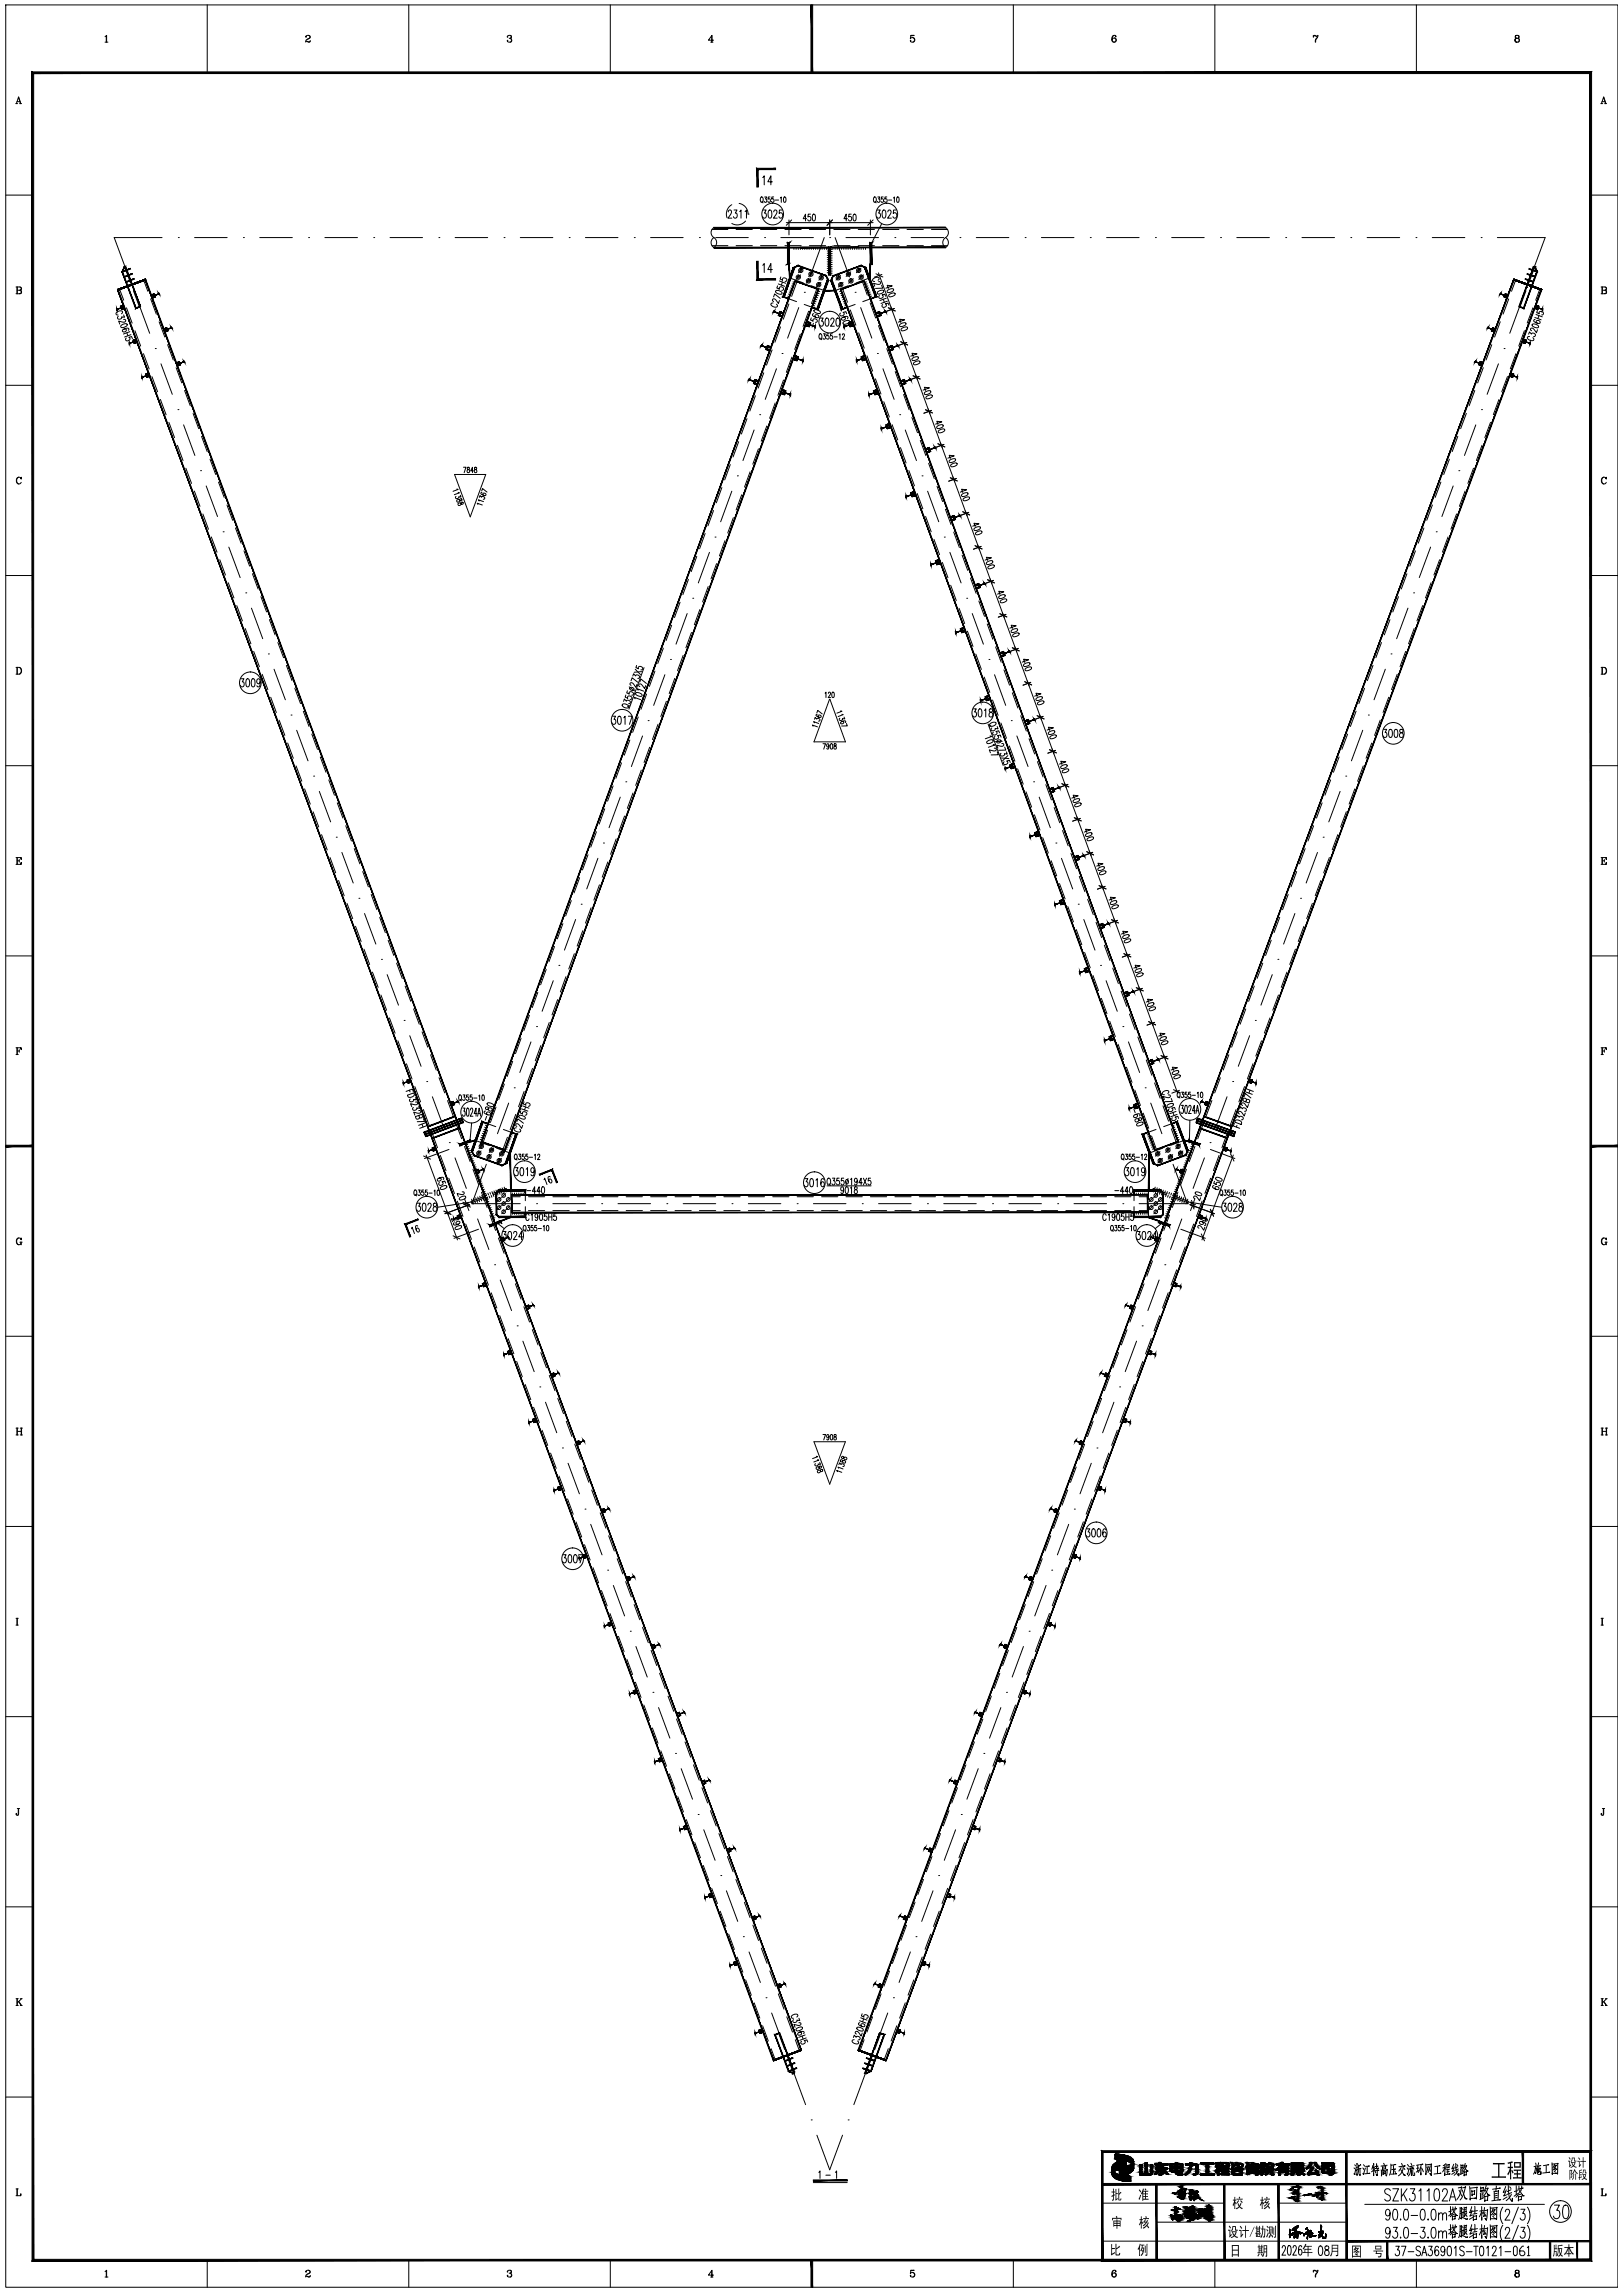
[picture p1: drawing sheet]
<svg xmlns="http://www.w3.org/2000/svg" width="598mm" height="845mm" viewBox="0 0 598 845" stroke-linecap="round" stroke-linejoin="round" font-family="sans-serif">
<!-- layer: 4 -->
<g fill="none" stroke="#000" stroke-width=".37">
<path d="M59.7 87.5h-17.6l4.7 12.8M65.7 87.5h.1M71.7 87.5h12M89.7 87.5h.1M95.7 87.5h12M113.7 87.5h.1M119.7 87.5h12M137.7 87.5h.1M143.7 87.5h12M161.7 87.5h.1M167.7 87.5h12M185.7 87.5h.1"/>
<path d="M191.7 87.5h12M209.7 87.5h.1M215.7 87.5h12M233.7 87.5h.1M239.7 87.5h12M257.7 87.5h.1M263.7 87.5h12M281.7 87.5h.1M287.7 87.5h12M303.7 87.5l-5.3 14.6M305.7 87.5h.1M307.7 87.5l5.3 14.6"/>
<path d="M311.7 87.5h12M329.7 87.5h.1M335.7 87.5h12M353.7 87.5h.1M359.7 87.5h12M377.7 87.5h.1M383.7 87.5h12M401.7 87.5h.1M407.7 87.5h12M425.7 87.5h.1M431.7 87.5h12M449.7 87.5h.1"/>
<path d="M455.7 87.5h12M473.7 87.5h.1M479.7 87.5h12M497.7 87.5h.1M503.7 87.5h12M521.7 87.5h.1M527.7 87.5h12M545.7 87.5h.1M551.7 87.5h17.6l-4.7 12.8M48.9 105.9h.1M51 111.5l4.1 11.3M294.3 113.3l-4.1 11.3"/>
<path d="M296.3 107.7h.1M315 107.7h.1M317.1 113.3l4.1 11.3M560.4 111.5l-4.2 11.3M562.5 105.9h.1M57.2 128.4h.1M59.3 134.1l4.2 11.2M286.1 135.9l-4.2 11.3M288.1 130.3h.1M323.3 130.3h.1M325.3 135.9l4.1 11.3M552.1 134.1l-4.2 11.2"/>
<path d="M554.1 128.4h.1M65.6 150.9h.1M67.6 156.6l4.2 11.2M277.8 158.4l-4.1 11.3M279.9 152.8h.1M331.5 152.8h.1M333.5 158.4l4.2 11.3M543.7 156.6l-4.1 11.2M545.8 150.9h.1M73.9 173.4h.1M76 179.1l4.1 11.2M271.7 175.3h.1"/>
<path d="M339.7 175.3h.1M535.4 179.1l-4.2 11.2M537.5 173.4h.1M82.2 196h.1M263.4 197.9h.1M269.6 181l-4.1 11.2M341.8 181l4.1 11.2M347.9 197.9h.1M529.1 196h.1M84.3 201.6l4.2 11.2M90.6 218.5h.1M261.4 203.5l-4.1 11.3"/>
<path d="M350 203.5l4.1 11.3M520.8 218.5h.1M527.1 201.6l-4.2 11.2M92.6 224.1l4.2 11.2M253.2 226.1l-4.1 11.3M255.2 220.4h.1M356.2 220.4h.1M358.2 226.1l4.1 11.3M518.7 224.1l-4.1 11.2M98.9 241h.1M101 246.6l4.1 11.2M245 248.6l-4.2 11.3"/>
<path d="M247 243h.1M364.4 243h.1M366.4 248.6l4.1 11.3M510.4 246.6l-4.2 11.2M512.5 241h.1M107.2 263.5h.1M109.3 269.1l4.2 11.2M236.7 271.2l-4.1 11.2M238.8 265.5h.1M372.6 265.5h.1M374.6 271.2l4.2 11.2M502.1 269.1l-4.2 11.2"/>
<path d="M504.1 263.5h.1M115.5 286h.1M117.6 291.6l4.2 11.2M228.5 293.7l-4.1 11.3M230.6 288.1h.1M380.8 288.1h.1M382.9 293.7l4.1 11.3M493.7 291.6l-4.1 11.2M495.8 286h.1M123.9 308.5h.1M126 314.1l4.1 11.3M220.3 316.3l-4.1 11.2"/>
<path d="M222.3 310.6h.1M389 310.6h.1M391.1 316.3l4.1 11.2M485.4 314.1l-4.2 11.3M487.5 308.5h.1M132.2 331h.1M134.3 336.6l4.2 11.3M212.1 338.8l-4.1 11.3M214.1 333.2h.1M397.3 333.2h.1M399.3 338.8l4.1 11.3M477.1 336.6l-4.2 11.3"/>
<path d="M479.1 331h.1M140.5 353.5h.1M142.6 359.1l4.2 11.3M205.9 355.7h.1M405.5 355.7h.1M468.7 359.1l-4.1 11.3M470.8 353.5h.1M148.9 376h.1M197.7 378.3h.1M203.8 361.4l-4.1 11.2M407.5 361.4l4.1 11.2M413.7 378.3h.1"/>
<path d="M462.5 376h.1M151 381.6l4.1 11.3M157.2 398.5h.1M195.6 383.9l-4.1 11.3M415.8 383.9l4.1 11.3M454.2 398.5h.1M460.4 381.6l-4.2 11.3M159.3 404.1l4.2 11.3M187.4 406.5l-4.1 11.2M189.5 400.8h.1M421.9 400.8h.1M424 406.5l4.1 11.2"/>
<path d="M452.1 404.1l-4.2 11.3M165.5 421h.1M167.6 426.6l4.2 11.3M179.2 429l-5.3 14.5M181.2 423.4h.1M430.1 423.4h.1M432.2 429l5.3 14.5M443.7 426.6l-4.1 11.3M445.8 421h.1M173.9 443.5h.1M173.9 443.5h17.8M176 449.1l4.1 11.3"/>
<path d="M197.7 443.5h.1M203.7 443.5h12M221.7 443.5h.1M227.7 443.5h12M245.7 443.5h.1M251.7 443.5h12M269.7 443.5h.1M275.7 443.5h12M293.7 443.5h.1M299.7 443.5h12M317.7 443.5h.1M323.7 443.5h12"/>
<path d="M341.7 443.5h.1M347.7 443.5h12M365.7 443.5h.1M371.7 443.5h12M389.7 443.5h.1M395.7 443.5h12M413.7 443.5h.1M419.7 443.5h17.8M435.4 449.1l-4.2 11.3M437.5 443.5h.1M182.2 466h.1M184.3 471.6l4.2 11.3"/>
<path d="M427.1 471.6l-4.2 11.3M429.2 466h.1M190.5 488.5h.1M192.6 494.2l4.2 11.2M418.7 494.2l-4.1 11.2M420.8 488.5h.1M198.9 511h.1M201 516.7l4.1 11.2M410.4 516.7l-4.2 11.2M412.5 511h.1M207.2 533.5h.1M209.3 539.2l4.2 11.2"/>
<path d="M402.1 539.2l-4.2 11.2M404.2 533.5h.1M215.5 556.1h.1M395.8 556.1h.1M217.6 561.7l4.2 11.2M223.9 578.6h.1M387.5 578.6h.1M393.7 561.7l-4.1 11.2M226 584.2l4.1 11.2M385.4 584.2l-4.2 11.2M232.2 601.1h.1M234.3 606.7l4.2 11.3"/>
<path d="M377.1 606.7l-4.2 11.3M379.2 601.1h.1M240.6 623.6h.1M242.6 629.2l4.2 11.3M368.7 629.2l-4.1 11.3M370.8 623.6h.1M248.9 646.1h.1M251 651.7l4.1 11.3M360.4 651.7l-4.2 11.3M362.5 646.1h.1M257.2 668.6h.1M259.3 674.2l4.2 11.3"/>
<path d="M352.1 674.2l-4.2 11.3M354.2 668.6h.1M265.6 691.1h.1M267.6 696.7l4.2 11.3M343.7 696.7l-4.1 11.3M345.8 691.1h.1M273.9 713.6h.1M276 719.2l4.1 11.3M335.4 719.2l-4.2 11.3M337.5 713.6h.1M282.2 736.1h.1M329.2 736.1h.1"/>
<path d="M284.3 741.7l4.2 11.3M290.6 758.6h.1M320.8 758.6h.1M327.1 741.7l-4.2 11.3M292.6 764.2l4.2 11.3M318.7 764.2l-4.1 11.3M298.9 781.1h.1M301 786.8l4.7 12.7 4.7-12.7M312.5 781.1h.1"/>
</g>
<!-- layer: 0 -->
<g fill="none" stroke="#000" stroke-width=".37">
<path d="M2.1 1.8h594v841h-594zM38.7 13.5l.6-.5v2.5M38.7 15.5h1.1M39.2 13.2v2.3M76.3 1.8v25M112.8 13.5l-.2 .1a.84 .84 0 0 1 .9-.6 .84 .84 0 0 1 .8 .8l-1.5 1-.2 .7M113.7 13l.5 .8-1 .7M114.3 15.2l-.4 .2-1.3-.1M114.3 14.9l-.2 .6-1.1-.3M150.6 1.8v25M187 13.5v.3l.1-.6a.91 .91 0 0 1 1.3 .2l-.1 .6-.7 .1M188 13l.3 .4-.3 .7 .6 .6a.85 .85 0 0 1-.8 .9 .85 .85 0 0 1-.9-.7l.1 .2"/>
<path d="M188.3 14.3l.1 .8-.4 .4M224.9 1.8v25M261.9 15.5h.8M262.2 13.3v2.2M262.9 14.8h-1.9l1.3-1.8v2.5M335.6 13.2l1.2-.2h-1.2l-.2 1.2a.89 .89 0 0 1 1.3-.3 .89 .89 0 0 1 0 1.4 .89 .89 0 0 1-1.3-.4l.1 .2M336.3 13.9l.6 .7-.1 .6-.5 .3M373.3 1.8v25M410.5 13a1.5 1.5 0 0 0-.2 2.5M410.6 14l.6 .7-.6 .8M411.1 13.4v.2l.1-.2a.8 .8 0 0 0-.8-.4 .8 .8 0 0 0-.7 .6 1.32 1.32 0 0 0 .6 1.9 .78 .78 0 0 0 1-.6 .78 .78 0 0 0-.7-.9 .78 .78 0 0 0-.9 .7M447.6 1.8v25"/>
<path d="M483.9 13.5l.3-.5 .9 .4 .4-.4-.1 .8-.6 .8-.1 .9M483.9 13v.8M484 13.3l1.1 .1M485.4 13.8a1.82 1.82 0 0 0-.8 1.7M521.8 1.8v25M558.7 13l-.3 .2-.2 .6a.83 .83 0 0 0 1.5 0l-.1-.6-.9-.2-.3 .4 .3 .7M559.2 13l.4 .4-.4 .7 .6 .5a.83 .83 0 0 1-.9 1 .83 .83 0 0 1-.7-1.3l.5-.2-.5 .5 .2 .7 .3 .2M559.2 14.1l.5 .5-.1 .7-.4 .2M5.8 38.2h.7M6 38.2l.9-2.5 .8 2.5M6.3 37.5h1M6.9 36l.7 2.2"/>
<path d="M7.2 38.2h.7M589.8 38.2h.7M590 38.2l.8-2.5 .9 2.5M590.2 37.5h1.1M590.8 36l.7 2.2M591.2 38.2h.7M2.1 71.9h10M280.4 72.7l.1-.1a1.07 1.07 0 0 1 .7 1 1.07 1.07 0 0 1-.7 1 1.48 1.48 0 0 1-.1-1.9zM280.7 74.2l.4 .6M281 65.4l.6-.6v3.3M281.2 77.4h1.1l-.6 1.1a.86 .86 0 0 1 .6 1.2 .86 .86 0 0 1-1.2 .4l-.1-.3M281.7 72.6h.7l-.4 .7a.56 .56 0 0 1 .5 .9 .56 .56 0 0 1-.9 0"/>
<path d="M283.3 77.5l.5-.1a2.12 2.12 0 0 1 0 3h-.2a2.48 2.48 0 0 1-.3-2.9zM283.7 72.6h-.7v.8a.57 .57 0 0 1 .9 .5 .57 .57 0 0 1-.9 .5l-.1-.2M284.6 67h-1.7l1.1-2.2v3.3M285.1 72.6h-.7l-.1 .8a.57 .57 0 0 1 .9 .5 .57 .57 0 0 1-.9 .5l-.1-.2M285.1 78.1l.1-.4a.66 .66 0 0 1 .9-.1 .66 .66 0 0 1 .1 .9l-1.2 1.9h1.4M285.6 73.7h1.3M287.5 73l.3-.4v2M288.2 77.4h-1l-.1 1.3a.86 .86 0 0 1 1.3 .7 .86 .86 0 0 1-1.3 .7l-.1-.3M288.8 72.7l.3-.1a1.19 1.19 0 0 1 0 2l-.5-.9zM298.6 78.9h-.8v1a.73 .73 0 0 1 1 .7 .73 .73 0 0 1-1.1 .6l-.1-.3M299.5 79l.4-.1 .5 .5v1.5l-.5 .5-.4-.1-.1-.4zM313.6 78.9h-.8v1a.74 .74 0 0 1 1 .7 .74 .74 0 0 1-1.1 .6l-.1-.3"/>
<path d="M314.5 79l.4-.1 .5 .5v1.5l-.5 .5-.6-.5zM322.1 72.7l.1-.1a1.07 1.07 0 0 1 .7 1 1.07 1.07 0 0 1-.7 1 1.48 1.48 0 0 1-.1-1.9zM322.4 74.2l.4 .6M323.2 77.4h1.1l-.6 1.1a.86 .86 0 0 1 .7 1.2 .86 .86 0 0 1-1.3 .4l-.1-.3M323.4 72.6h.7l-.4 .7a.56 .56 0 0 1 .5 .9 .56 .56 0 0 1-.9 0M325.3 77.5l.5-.1a2.12 2.12 0 0 1 0 3h-.2a2.39 2.39 0 0 1-.3-2.9zM325.4 72.6h-.7v.8a.57 .57 0 0 1 .8 .5 .57 .57 0 0 1-.8 .5l-.1-.2M326.7 72.6h-.6l-.1 .8a.57 .57 0 0 1 .9 .5 .57 .57 0 0 1-.9 .5l-.1-.2M327.1 78.1l.1-.4a.66 .66 0 0 1 .9-.1 .66 .66 0 0 1 .1 .9l-1.2 1.9h1.4M327.3 73.7h1.2M329.2 73l.3-.4v2M330.2 77.4h-1l-.1 1.3a.86 .86 0 0 1 1.3 .7 .86 .86 0 0 1-1.3 .7l-.1-.3"/>
<path d="M330.5 72.7l.2-.1a1.19 1.19 0 0 1 0 2l-.4-.9zM586.1 71.9h10M262.7 87.8l.3-.3a2.14 2.14 0 0 1 0 3.7 2.13 2.13 0 0 1-.3-3.4zM263 83.9a2.13 2.13 0 0 0 0 3.6M281 97.7l.6-.6v3.3M284.6 99.3h-1.7l1.1-2.2v3.3M289.7 82h32M290.7 81v5.5M291.7 81l-2 2M292.5 91.2v.7M293.3 91.2v.7M294.1 91.2v.7"/>
<path d="M294.9 91.2v.7M295.7 91.2v.7M296.5 91.2v.7M297.2 80.6h-1.3l.9-1.7v2.5M297.3 91.2v.7M298.1 91.2v.7M298.9 91.2v.7M299.7 91.2v.7M300.5 91.2v.7M301.3 91.2v.7M302.1 91.2v.7M302.9 91.2v.7"/>
<path d="M303.7 91.2v.7M304.5 91.2v.7M304.8 91.7h.7M304.8 92.5h.7M304.8 93.3h.7M304.8 94.1h.7M304.8 94.9h.7M304.8 95.7h.7M304.8 96.5h.7M304.8 97.3h.7M304.8 98.1h.7M304.8 98.9h.7"/>
<path d="M304.8 99.7h.7M305.3 91.2v.7M305.7 81v5.5M305.9 99.9h.7M305.9 99.1h.7M305.9 98.3h.7M305.9 97.5h.7M305.9 96.7h.7M305.9 95.9h.7M305.9 95.1h.7M305.9 94.3h.7M305.9 93.5h.7"/>
<path d="M305.9 92.7h.7M305.9 91.9h.7M306.1 91.2v.7M306.7 81l-2 2M306.9 91.2v.7M307.7 91.2v.7M308.5 91.2v.7M309.3 91.2v.7M310.1 91.2v.7M310.9 91.2v.7M311.7 91.2v.7M312.2 80.6h-1.3l.9-1.7v2.5"/>
<path d="M312.5 91.2v.7M313.3 91.2v.7M314.1 91.2v.7M314.9 91.2v.7M315.7 91.2v.7M316.5 91.2v.7M317.3 91.2v.7M318.1 91.2v.7M318.9 91.2v.7M320.7 81v5.5M321.7 81l-2 2M324.8 82.4l-3.7 7.1"/>
<path d="M348 87.8l.4-.3a2.12 2.12 0 0 1 0 3.7 2.12 2.12 0 0 1-.4-3.4zM348.4 83.9a2.13 2.13 0 0 1 0 3.6M5.9 105.7l1.8 .2 .2 .6-.6 .4M5.9 108.2l1.8-.1 .2-.7-.6-.5 .5 .5-.1 .6-.4 .2M6.3 105.7v2.5M6.4 105.7v2.5M7.3 105.7l.5 .5-.1 .5-1.3 .2M44.7 115.6a.67 .67 0 0 0 .3-1 .67 .67 0 0 0-1 0l-1.2 .8v.5l.7 .2M45.5 117.7h.4a.55 .55 0 0 1 .4 .7 .55 .55 0 0 1-.8 .3l-1.8-.4 .4 1.1M45.5 112.5l.5 1.1M45.6 116l.3 .9-1.1-.1a.69 .69 0 0 1-.8 .9 .69 .69 0 0 1-.4-1.1M48.7 104.8l-.4 .2"/>
<path d="M55.7 108.7l.4 1.1M284.8 111.6l-.7 .2a1.34 1.34 0 0 0 .9 1.3 1.34 1.34 0 0 0 1.5-.4l-.5-.6M285 109.4l.4-1.1 2.1 1.7M285.8 107.2a1.62 1.62 0 0 1 2.3 1l-.6 .3-.9-.3-.8-.6zM286.5 105.3l-.3 .8 1 .5a.71 .71 0 0 1 .9-.9 .71 .71 0 0 1 .2 1.3h-.3M286.7 104.6l2.4 .9M287.1 103.5l2.4 .9M287.2 110.7l-.4 1.1-1.1-1.4a.55 .55 0 0 0-1-.2 .55 .55 0 0 0 .3 .9M287.7 102l-.3 .8 .9 .4a.73 .73 0 0 1 1-.7 .73 .73 0 0 1 .2 1.2h-.3M288.3 103.9l-.4 1.1M288.7 115.4l-.5 1.3M290.2 109.1l.7 .2"/>
<path d="M290.5 108.4l.7 .2M290.8 107.6l.6 .2M291.1 106.9l.6 .2M291.3 106.1l.7 .2M291.6 105.4l.7 .2M291.9 104.6l.6 .2M292.2 103.9l.6 .2M297.2 118.5l-.5 1.4M298.9 117.1l-.3 .8 .9 .3a.73 .73 0 0 1 1-.7 .73 .73 0 0 1 .2 1.3h-.2M299.4 112.5l.7 .2M299.7 119.1l-.5 1.4M299.7 111.7l.7 .3"/>
<path d="M299.8 115.6l-.5 .4a1.59 1.59 0 0 0 2.4 .7 .74 .74 0 0 0-.6-.7 .74 .74 0 0 0-.9 .6l.5 .4M300 111l.7 .2M300.1 114.1l1.9 .5 .2 .7-.6 .2-1.4-.5-.3-.5zM300.3 110.2l.6 .2M300.5 109.5l.7 .2M300.8 108.7l.7 .2M301.1 108l.7 .2M301.3 107.2l.7 .2M302.2 117.2h1.1l-.6 1.1a.9 .9 0 0 1 .7 1.2 .9 .9 0 0 1-1.2 .6l-.2-.5M304.3 117.3l.5-.1a2.12 2.12 0 0 1 0 3h-.2a2.39 2.39 0 0 1-.3-2.9zM304.8 100.5h.7M305.9 100.7h.7"/>
<path d="M306.1 117.9l.1-.4a.66 .66 0 0 1 .9-.1 .66 .66 0 0 1 .1 .9l-1.2 1.9h1.4M308.3 117.3l.5-.1a2.12 2.12 0 0 1 0 3h-.2a2.39 2.39 0 0 1-.3-2.9zM309.5 113.2l.5 1.4M309.7 115.4l-.2 .1a.71 .71 0 0 0 .9 .9 .71 .71 0 0 0 .2-1.3l1-.3 .3 .8M310 107.2l-.6 .2M310.3 108l-.7 .2M310.6 108.7l-.7 .2M310.6 116.9h.7a.67 .67 0 0 1-.4 1 .67 .67 0 0 1-.9-.5l.6-.5a1.24 1.24 0 0 1 1.8 0l-.2 .5M310.8 109.5l-.6 .2M310.9 118.6l1.4-.6 .6 .4a1.62 1.62 0 0 1-2.4 .7zM311.1 110.2l-.6 .2M311.4 111l-.7 .2"/>
<path d="M311.7 111.7l-.7 .3M311.9 112.5l-.6 .2M314.1 118.5l.5 1.4M319.2 103.9l-.6 .2M319.5 104.6l-.7 .2M319.8 105.4l-.7 .2M320 106.1l-.6 .2M320.3 106.9l-.6 .2M320.6 107.6l-.7 .2M320.9 108.4l-.7 .2M321.1 109.1l-.6 .2M322.7 115.4l.5 1.3"/>
<path d="M322.7 100.9l2.6 1.2M323.2 107.7l1.2-.7 1-.1 .1 .2a1.59 1.59 0 0 1-2.2 1zM323.5 103.3l.4-.6a1.33 1.33 0 0 0-1.5-.4 1.33 1.33 0 0 0-.8 1.2l.7 .2M323.6 100.5l5.3 14.4M323.7 103.8h.4a.54 .54 0 0 1 .3 .7 .54 .54 0 0 1-.7 .3l-1.8-.4 .4 1.1M324 108.9l-.2 .3a.73 .73 0 0 0 1 .7 .73 .73 0 0 0 .2-1.2l1-.3 .3 .8M324.8 105.1l.4 1.1-2.6 .1M324.9 101.1l-2.8 1M325.2 112.2l-.2 .2a.71 .71 0 0 0 1 .8 .71 .71 0 0 0 .2-1.2l1-.3 .3 .8M325.4 110.3l.4 1.1M326.4 106.2l2.3-.9-1.8-.2 .4 1.2M326.5 109.9l-2.3 .8"/>
<path d="M326.9 111l-2.3 .8M327.1 106.9l1.5-.5 .6 .2a1.61 1.61 0 0 1-2.3 1zM327.3 113.4l2.5 1.2M327.4 108.7l1.2-.7 1.2 .2a1.61 1.61 0 0 1-2.3 1zM328.2 113.1l32.7 89.5M329.5 113.7l-2.8 1M330.9 118.7l2.4-.9-1.9-.2 .5 1.2M331.4 119.7l1.2-.7 .9-.1 .3 .2a1.63 1.63 0 0 1-2.4 1zM555.7 108.7l-.4 1.1M562.7 104.8l.3 .2M564.5 119.6l1.2-.1 .9 .4 .3 .5a1.5 1.5 0 0 1-2.4-.8zM565.5 117l2.3 .8"/>
<path d="M565.6 117.7l-.5 .4a1.59 1.59 0 0 0 2.3 .8 .73 .73 0 0 0-.6-.8 .73 .73 0 0 0-.8 .6l.5 .4M565.8 112.5l-.4 1.1M565.9 115.9l2.3 .8M566.4 114.4l-.3 .8 .9 .3a.73 .73 0 0 1 1.1-.7 .73 .73 0 0 1 .1 1.2h-.2M567 116.3l-.4 1.1M589.9 105.7l1.8 .2 .2 .6-.6 .4M589.9 108.2l1.8-.1 .2-.7-.6-.5 .5 .5-.1 .6-.4 .2M590.2 105.7v2.5M590.4 105.7v2.5M591.3 105.7l.5 .5-.1 .5-1.3 .2M44.5 120.1l1.7-.9 .7 .4a1.61 1.61 0 0 1-2.4 .7zM45.7 121.2l.6 .1a.67 .67 0 0 1-.3 1 .67 .67 0 0 1-.9-.6l.6-.5a1.21 1.21 0 0 1 1.8 .1l-.2 .4"/>
<path d="M46.5 124.6l-.2 .2a.73 .73 0 0 0 1 .7 .73 .73 0 0 0 .2-1.2l1-.3 .3 .8M46.7 122.6l.4 1.1M47.8 122.2l-2.3 .9M48.2 123.3l-2.3 .9M50.2 125l.4 1.1M54.8 137.5l.4 1.1M60.3 121.2l.4 1.1M65 133.7l.4 1.1M284.1 127.9l-.5 1.4M292.7 131l-.5 1.4M302 123.1l.1-.1a1.06 1.06 0 0 1 .7 1 1.06 1.06 0 0 1-.7 1 1.44 1.44 0 0 1-.1-1.9zM302.3 124.6l.4 .6"/>
<path d="M303.3 123h.8l-.4 .8a.56 .56 0 0 1 .5 .8 .56 .56 0 0 1-1 0M305.3 123h-.6l-.1 .8a.57 .57 0 0 1 .9 .5 .57 .57 0 0 1-.9 .5l-.1-.2M306.7 123h-.7l-.1 .8a.57 .57 0 0 1 .9 .5 .57 .57 0 0 1-.9 .5v-.2M307.3 124.1h1.2M309.1 123.4l.4-.4v2M310.3 123.5l.1-.3a.44 .44 0 0 1 .6-.1 .44 .44 0 0 1 .1 .7l-.8 1.2h.9M318.7 131l.5 1.4M327.2 127.9l.5 1.4M331.9 125.9l2.5 1.2M332 121.3l1.7-.8 .7 .3-.3 .6-1.5 .5-.6-.2zM334.1 126.2l-2.9 1M335.5 131.2l2.4-.8-1.9-.2 .4 1.2"/>
<path d="M336 132.2l1.7-.8 .7 .4a1.6 1.6 0 0 1-2.4 .7zM336.4 138.4l2.6 1.3M336.6 133.8l1.7-.8 .6 .4a1.6 1.6 0 0 1-2.4 .7zM338.6 138.7l-2.8 1M546.4 133.7l-.4 1.1M551.1 121.2l-.5 1.1M556.6 137.5l-.4 1.1M561.2 125l-.4 1.1M563.2 123.1l.3-.8 .7 .8a.7 .7 0 0 1 1.2-.2 .7 .7 0 0 1-.4 1.1M563.5 124a.66 .66 0 0 0-.8 .6 .66 .66 0 0 0 .7 .7l.6 .2a.66 .66 0 0 0 1-.1 .66 .66 0 0 0-.3-1M566.5 121.5l-.4 1.1-1.1-1.5a.56 .56 0 0 0-1-.1 .56 .56 0 0 0 .3 .9M2.1 142h10"/>
<path d="M279.6 140.4l-.5 1.4M288.1 143.5l-.5 1.4M323.3 143.5l.5 1.4M327.8 156.1l.5 1.3M331.8 140.4l.5 1.4M340.1 143.8l2.3-.9-1.8-.2 .4 1.2M340.8 144.5l1.5-.6 .6 .4a1.62 1.62 0 0 1-2.4 .7zM341 151l2.5 1.2M341.4 146l1.5-.5 .6 .4a1.61 1.61 0 0 1-2.4 .7zM343.2 151.2l-2.8 1.1M344.7 156.3l2.3-.9-1.9-.2 .5 1.2M345.1 157.3l1.8-.8 .6 .3-.3 .6-1.4 .5-.6-.2z"/>
<path d="M345.7 158.8l1.7-.8 .7 .4-.3 .6-1.5 .5-.6-.2zM586.1 142h10M6.9 175.8a1.41 1.41 0 0 0 0 2.5M7.7 176.2l.1 .3v-.7l-.1 .4-.2-.2a1.17 1.17 0 0 0-1.5 1.1 1.17 1.17 0 0 0 1.5 1.1l.3-.5M340.9 165.5l.5 1.3M345.5 163.5l2.6 1.2M347.8 163.8l-2.8 1M349.2 168.8l2.4-.8-1.9-.2 .4 1.1M349.7 169.8l1.1-.7 1.2 .1a1.61 1.61 0 0 1-2.3 1zM350.1 176l2.6 1.2M350.3 171.4l1.1-.7 1.2 .1a1.61 1.61 0 0 1-2.3 1zM352.3 176.3l-2.8 1"/>
<path d="M590.8 175.8a1.41 1.41 0 0 0 0 2.5M591.7 176.2l.1 .3v-.7l-.1 .4-.3-.2a1.17 1.17 0 0 0-1.4 1.1 1.17 1.17 0 0 0 1.4 1.1l.4-.5M337 181.1l.5 1.4M350.1 190.5l.5 1.4M353.8 181.3l2.3-.8-1.8-.2 .4 1.2M354.3 182.3l1.7-.8 .6 .4-.3 .5-1.4 .6-.6-.3zM354.7 188.5l2.6 1.3M354.8 183.9l1.8-.8 .6 .4a1.6 1.6 0 0 1-2.4 .7zM356.9 188.8l-2.8 1M358.4 193.9l2.3-.9-1.9-.2 .5 1.2M358.8 194.9l1.8-.9 .6 .4a1.6 1.6 0 0 1-2.4 .7zM359.4 196.4l1.7-.8 .7 .4a1.6 1.6 0 0 1-2.4 .7z"/>
<path d="M2.1 212.1h10M346.1 206.2l.5 1.4M359.2 215.6l.5 1.4M359.2 201.1l2.6 1.2M360.2 200.7l28.1 77.1M361.5 201.3l-2.9 1.1M362.9 206.4l2.4-.9-1.9-.2 .5 1.2M363.7 207.1l1.4-.5 .7 .3a1.61 1.61 0 0 1-2.4 .8zM363.8 213.6l2.6 1.2M364 208.9l1.7-.8 .7 .4a1.61 1.61 0 0 1-2.5 .7zM366 213.9l-2.8 1M367.5 218.9l2.3-.8-1.8-.2 .4 1.1"/>
<path d="M368 219.9l1.7-.8 .7 .4-.4 .5-1.4 .6-.6-.3zM586.1 212.1h10M355.2 231.2l.5 1.4M368.4 226.1l2.5 1.2M368.5 221.5l1.8-.8 .6 .3-.3 .6-1.4 .5-.6-.2zM370.6 226.4l-2.8 1M372 231.5l2.4-.9-1.8-.2 .4 1.2M372.5 232.4l1.2-.7 1.2 .2a1.61 1.61 0 0 1-2.3 1zM373 238.7l2.5 1.2M373.1 234l1.1-.7 1-.1 .2 .2a1.61 1.61 0 0 1-2.3 1zM375.2 238.9l-2.8 1M5.9 245.9h1.2a1.33 1.33 0 0 1 .9 1.3 1.33 1.33 0 0 1-.9 1.2h-1.2"/>
<path d="M6.3 245.9v2.5M6.4 245.9v2.5M7.1 245.9a1.41 1.41 0 0 1 0 2.5M88.8 250.1h1.1l-.6 1.1a.89 .89 0 0 1 .6 1.2 .89 .89 0 0 1-1.1 .6l-.2-.5M90.9 250.2l.5-.1a2.17 2.17 0 0 1 0 3h-.2a2.48 2.48 0 0 1-.3-2.9zM92.9 250.2l.5-.1a2.17 2.17 0 0 1 0 3h-.2a2.44 2.44 0 0 1-.3-2.9zM95.9 251.1l-.3 .7a.81 .81 0 0 1-1-.8 .81 .81 0 0 1 1-.8l.3 .9a1.49 1.49 0 0 1-.8 2l-.4-.4M229.3 259.5a1.47 1.47 0 0 1 2.3 1.2 1.46 1.46 0 0 1-2.3-1.2zM229.7 258.4l.3-.8 .8 .8a.7 .7 0 0 1 1.2-.3 .7 .7 0 0 1-.4 1.2M230.6 256.1l-.3 .8 1 .4a.7 .7 0 0 1 .9-.8 .7 .7 0 0 1 .2 1.2h-.2M231.2 254.5l-.3 .8 .9 .3a.73 .73 0 0 1 1-.7 .73 .73 0 0 1 .2 1.3h-.3M231.8 253.1l2 1.5"/>
<path d="M232.1 253.4a.92 .92 0 0 1 1-.1 .92 .92 0 0 1 .5 .9 .92 .92 0 0 1-1.1 .1 .92 .92 0 0 1-.4-.9zM232.5 250.8l.4-1.1 2.1 1.7M233.1 249.1l.3-.8 .8 .8a.7 .7 0 0 1 1.1-.3 .7 .7 0 0 1-.3 1.2M234 257.5l-.3-.6 2.3 .9M234 246.6l2 2M234.4 255.2l1.3 .2 .9 .8a1.62 1.62 0 0 1-2.4-.7zM234.5 245.2l-.2 .8 .9 .4a.71 .71 0 0 1 1-.8 .71 .71 0 0 1 .2 1.2h-.3M234.7 252.2l-.4 1.1-1.1-1.5a.54 .54 0 0 0-.9-.2 .54 .54 0 0 0 .1 .9h.1M235.1 254.4l-.3-.6 2.4 .9M235.7 251.3l.4-1.1 2.1 1.6M236.4 247.5l-2.8 .2M237.3 246l-5.6 15.3"/>
<path d="M237.9 252.6l-.4 1.1-1.1-1.4a.54 .54 0 0 0-.9-.2 .54 .54 0 0 0 .1 .9h.1M364.4 256.3l.5 1.4M368.3 240.6l.6 1.4M376.6 244l2.4-.9-1.9-.2 .4 1.2M377.1 245l1.7-.8 .7 .3-.3 .6-1.5 .5-.6-.2zM377.5 251.2l2.6 1.2M377.7 246.5l1.7-.8 .6 .4a1.6 1.6 0 0 1-2.3 .7zM379.8 251.4l-2.9 1.1M381.2 256.5l2.3-.9-1.8-.2 .4 1.2M381.7 257.5l1.7-.8 .6 .4a1.6 1.6 0 0 1-2.3 .7zM382.2 259.1l1.8-.9 .6 .4a1.6 1.6 0 0 1-2.4 .7zM589.9 245.9h1.2a1.34 1.34 0 0 1 .8 1.3 1.34 1.34 0 0 1-.8 1.2h-1.2"/>
<path d="M590.2 245.9v2.5M590.4 245.9v2.5M591.1 245.9a1.41 1.41 0 0 1 0 2.5M225.7 263.9h1.1l-.6 1.1a.87 .87 0 0 1 .7 1.2 .87 .87 0 0 1-1.3 .4l-.1-.3M227.8 264l.5-.1a2.17 2.17 0 0 1 0 3h-.2a2.48 2.48 0 0 1-.3-2.9zM229.8 264.5l.5-.6v3M231.5 263.9h1.4l-1 3M232.1 260.1l-.9 .2M358.6 261.2h1.1l-.6 1.1a.89 .89 0 0 1 .6 1.2 .89 .89 0 0 1-1.1 .5l-.2-.4M360.7 261.3l.5-.1a2.12 2.12 0 0 1 0 3h-.2a2.48 2.48 0 0 1-.3-2.9zM362.7 261.8l.5-.6v3M363.5 273.4l1.8-.8 .6 .3a1.62 1.62 0 0 1-2.4 .7z"/>
<path d="M364 266.8l5.6 15.3M364.6 261.3v.9a1.11 1.11 0 0 1 1.1 .7 1.11 1.11 0 0 1-.4 1.3 .94 .94 0 0 1-1-1 .94 .94 0 0 1 1.1-.9l.3-.4-.1-.6zM364.7 266.7a1.37 1.37 0 0 1 2.3-.1 1.46 1.46 0 0 1-2.5 .5zM364.8 271.1l.6 .3-2.4 .8M365.1 267.2l-.5 .7M365.9 274.3l.6 .2-2.3 .9M366 269.8l-.2 .2a.71 .71 0 0 0 .9 .8 .71 .71 0 0 0 .2-1.2l1.1-.3 .2 .7M366.3 275.7h.1a.56 .56 0 0 1 .7 .6 .56 .56 0 0 1-.8 .4l-1.8-.4 .4 1.1M366.6 271.4l-.2 .1a.71 .71 0 0 0 .9 .9 .71 .71 0 0 0 .2-1.3l1-.3 .3 .8M367.4 267.7l.3 .9-1.1-.2a.7 .7 0 0 1-.7 .9 .7 .7 0 0 1-.5-1.1M367.4 272.9l1.2-.2a.73 .73 0 0 1-.4 1 .73 .73 0 0 1-1-.5zM367.4 277l.4 1.1-2.6 .1"/>
<path d="M369 279.3l2.7 .2M369.1 274h.3a.55 .55 0 0 1 .4 .7 .55 .55 0 0 1-.8 .3l-1.8-.4 .4 1.1M369.3 273.1l-2.5 .2M370.2 275.3l.4 1.1-2.7 .1M370.8 277l.3 .9-1.1-.2a.7 .7 0 0 1-.7 1 .7 .7 0 0 1-.5-1.1M371.3 278.4l-1.9 2M377.5 265.7l.5 1.4M382.1 263.7l2.6 1.2M384.3 264l-2.8 1M385.8 269l2.3-.8-1.9-.2 .5 1.1M386.5 269.7l1.5-.5 .6 .4a1.61 1.61 0 0 1-2.4 .7zM386.7 276.2l2.5 1.2"/>
<path d="M386.8 271.6l1.7-.8 .7 .3a1.61 1.61 0 0 1-2.4 .8zM387.6 275.9l28.1 77M388.9 276.5l-2.8 1M509.8 268.7h1.1l-.6 1.2a.85 .85 0 0 1 .7 1.1 .85 .85 0 0 1-1.3 .5l-.1-.3M511.9 268.9l.5-.2a2.14 2.14 0 0 1 0 3h-.2a2.42 2.42 0 0 1-.3-2.8zM513.9 268.9l.5-.2a2.14 2.14 0 0 1 0 3h-.2a2.47 2.47 0 0 1-.3-2.8zM515.8 268.9v.8a1.09 1.09 0 0 1 1.1 .8 1.09 1.09 0 0 1-.4 1.2 .93 .93 0 0 1-1-.9 .93 .93 0 0 1 1.1-.9l.3-.5-.1-.5zM2.1 282.1h10M370 280.7l-.2 .1a.71 .71 0 0 0 .9 .9 .71 .71 0 0 0 .2-1.3l1-.2 .3 .7M373.5 281.3l.5 1.4M386.6 290.7l.5 1.4M390.3 281.6l2.4-.9-1.9-.2 .4 1.2"/>
<path d="M390.8 282.5l1.7-.8 .7 .4-.3 .6-1.5 .5-.6-.2zM391.2 288.8l2.6 1.2M391.4 284.1l1.7-.8 .7 .4-.4 .5-1.4 .5-.6-.2zM393.4 289l-3.2 1.2M394.9 294.1l2.3-.9-1.8-.2 .4 1.2M395.4 295.1l1.1-.7 1-.1 .2 .2a1.61 1.61 0 0 1-2.3 1zM395.9 296.6l1.2-.7 1-.1 .2 .3a1.59 1.59 0 0 1-2.3 .9zM586.1 282.1h10M5.9 316h1.9v.7l-.1-.7M5.9 318.5h1.9v-.7l-.1 .7M6.3 316v2.5M6.4 316v2.5"/>
<path d="M6.4 317.2h.7M7.1 316.7v1M382.6 306.4l.5 1.4M395.8 315.8l.5 1.4M395.8 301.3l2.6 1.2M398 301.6l-2.8 1M399.5 306.6l2.3-.9-1.8-.2 .4 1.2M399.9 307.6l1.8-.8 .6 .4a1.6 1.6 0 0 1-2.4 .7zM400.4 313.8l2.5 1.2M400.5 309.2l1.8-.9 .6 .4a1.6 1.6 0 0 1-2.4 .7zM402.6 314.1l-2.8 1M404 319.1l2.4-.8-1.9-.2 .5 1.1"/>
<path d="M589.9 316h1.9v.7l-.1-.7M589.9 318.5h1.9v-.7l-.1 .7M590.2 316v2.5M590.4 317.2h.7M590.4 316v2.5M591.1 316.7v1M391.8 331.4l.5 1.4M404.5 320.1l1.8-.8 .6 .4a1.6 1.6 0 0 1-2.4 .7zM404.9 326.3l2.6 1.2M405.4 321.4l1.4-.5 .7 .4a1.6 1.6 0 0 1-2.4 .7zM407.1 326.6l-2.8 1M408.6 331.7l2.4-.9-1.9-.2 .4 1.2"/>
<path d="M409.1 332.6l1.7-.8 .7 .4a1.63 1.63 0 0 1-2.5 .7zM409.5 338.9l2.6 1.2M409.9 333.9l1.5-.5 .6 .4a1.63 1.63 0 0 1-2.4 .7zM411.7 339.1l-2.8 1.1M2.1 352.2h10M400.9 356.5l.5 1.4M404.9 340.8l.5 1.4M413.2 344.2l2.3-.9-1.8-.2 .4 1.2M413.6 345.2l1.2-.7 1.2 .1a1.61 1.61 0 0 1-2.3 1zM414.1 351.4l2.5 1.2M414.5 346.4l1.4-.5 .6 .3a1.61 1.61 0 0 1-2.2 1zM415 351.1l19 51.9"/>
<path d="M416.3 351.7l-2.8 1M417.7 356.7l2.4-.8-1.9-.2 .5 1.1M418.2 357.7l1.2-.7 1.1 .1a1.62 1.62 0 0 1-2.3 1zM418.8 359.3l1.1-.7 1.2 .1a1.62 1.62 0 0 1-2.3 1zM586.1 352.2h10M414 365.9l.5 1.4M418.6 363.9l2.6 1.2M420.9 364.2l-2.9 1M422.3 369.2l2.3-.8-1.8-.2 .4 1.2M423.1 369.9l1.4-.5 .7 .4-.3 .5-1.5 .6-.6-.3zM423.2 376.4l2.6 1.2M423.4 371.8l1.7-.8 .6 .4-.3 .5-1.4 .5-.6-.2z"/>
<path d="M425.4 376.7l-2.8 1M5.9 386.1h1.9v.7l-.1-.7M5.9 388.6h.8M6.3 386.1v2.5M6.4 386.1v2.5M6.4 387.3h.7M7.1 386.8v.9M151.1 397.6l.4 1.1M410 381.5l.5 1.4M423.2 390.9l.5 1.4M426.9 381.8l2.3-.9-1.8-.2 .4 1.2M427.4 382.7l1.7-.8 .6 .4a1.62 1.62 0 0 1-2.4 .7z"/>
<path d="M427.8 389l2.5 1.2M427.9 384.3l1.7-.8 .7 .4a1.62 1.62 0 0 1-2.4 .7zM430 389.2l-2.8 1.1M431.4 394.3l2.4-.9-1.9-.2 .5 1.2M431.9 395.3l1.7-.8 .7 .4a1.63 1.63 0 0 1-2.4 .7zM432.5 396.8l1.7-.8 .7 .4a1.62 1.62 0 0 1-2.4 .7zM460.3 397.6l-.4 1.1M589.9 386.1h1.9v.7l-.1-.7M589.9 388.6h.8M590.2 386.1v2.5M590.4 387.3h.7M590.4 386.1v2.5"/>
<path d="M591.1 386.8v.9M149.6 402.2l2.4-.9 .3 1M150.1 403.6l2.4-.9a1.34 1.34 0 0 1-.4 1.5 1.34 1.34 0 0 1-1.6 .1zM150.8 401.7l.3 .6M153.1 404.4l.3 .9-1-.2a.7 .7 0 0 1-.8 1 .7 .7 0 0 1-.4-1.1M153.1 406.1h.4a.55 .55 0 0 1 .3 .7 .55 .55 0 0 1-.7 .3l-1.8-.4 .4 1.1M154.3 407.5l.3 .9-1.1-.1a.7 .7 0 0 1-.7 .9 .7 .7 0 0 1-.5-1.1M154.3 409.2h.3a.54 .54 0 0 1 .4 .7 .54 .54 0 0 1-.8 .3l-1.8-.4 .4 1.1M154.3 411l.4 .9 .9-.3-.2-1-2.4 .9 .6 .9 .6-.1 .3-.6M155.5 414.2l.4 1.1M156 412.2l.4 1-2.7 .1M156.6 413.8l-2.4 .8"/>
<path d="M157 414.9l-2.4 .8M165.9 406.3l.4 1.1M169.2 403.6l.2-.1a1.08 1.08 0 0 1 .7 1 1.08 1.08 0 0 1-.7 1 1.48 1.48 0 0 1-.2-1.9zM169.6 405.1l.4 .6M170.5 408.3h.8l-.4 1.1a1.05 1.05 0 0 1 .5 1 1.05 1.05 0 0 1-.6 .9l-.4-.6M170.6 403.5h.7l-.4 .7a.56 .56 0 0 1 .5 .8 .56 .56 0 0 1-.9 .1M172 408.4l.4-.1 .4 .6v1.8l-.4 .6-.5-.6zM172.6 403.5h-.7v.7a.59 .59 0 0 1 .8 .6 .59 .59 0 0 1-.8 .5l-.1-.2M173.3 409l.2-.6 .4-.1 .3 .9-1 2.1h1M173.8 413.8l-.6 6.4M173.9 403.5h-.7v.7a.59 .59 0 0 1 .9 .6 .59 .59 0 0 1-.9 .5l-.1-.2M174.5 404.6h1.2"/>
<path d="M175.7 410.3h-1l.7-2v3M176 411.3l.5-3 .6 3M176.2 410.3h.7M176.4 403.8l.3-.3v2M176.9 419.9l.7 .2M177.2 419.1l.7 .2M177.5 418.4l.6 .2M177.7 403.6l.2-.1a1.21 1.21 0 0 1 0 2l-.4-.9zM177.7 417.6l.7 .2M178 416.8l.7 .3M178.3 416.1l.6 .2M178.6 415.3l.6 .3"/>
<path d="M178.8 414.6l.7 .2M178.9 409.4l-.5 .3a1.58 1.58 0 0 0 2.3 .8 .74 .74 0 0 0-.6-.7 .74 .74 0 0 0-.8 .6l.4 .4M179.2 407.8l-.3 .8 .7 .2a.84 .84 0 0 1 1-.6 .84 .84 0 0 1 .6 1 .9 .9 0 0 1-1.1 0 .9 .9 0 0 1-.2-1.1zM179.3 411.3l-.5 1.4M179.5 406.5l.6-.2 .9 .3 .8 .5v.5a1.62 1.62 0 0 1-2.3-1.1zM187.5 419.5l.7 .2M187.8 418.7l.6 .2M188 418l.7 .2M190.2 415.6a.67 .67 0 0 0-.8 .6 .67 .67 0 0 0 .7 .7l.6 .2a.66 .66 0 0 0 1-.1 .66 .66 0 0 0-.2-1M190.4 413.4l.4-1.1 2.1 1.6M191.2 411.2l.6-.3 .9 .3 .8 .5v.5l-.6 .2-.9-.2-.8-.6zM191.9 409.3l-.3 .8 .9 .3a.73 .73 0 0 1 1-.7 .73 .73 0 0 1 .2 1.2h-.3"/>
<path d="M192.1 408.6l2.4 .8M192.5 407.5l2.4 .8M192.6 414.7l-.4 1.1-1.1-1.5a.56 .56 0 0 0-1-.2 .56 .56 0 0 0 .3 1M193.1 406l-.3 .8 1 .4a.7 .7 0 0 1 .9-.8 .7 .7 0 0 1 .2 1.2h-.3M193.7 407.9l-.4 1.1M417.7 408.6l.5 1.4M418.2 410.7h.7a.68 .68 0 0 1-.3 1 .68 .68 0 0 1-.9-.5l.5-.5a1.21 1.21 0 0 1 1.8 .1l-.2 .4M418.3 412.5l.7-.3 .9 .6 .7-.2-.3-.8-.7 .3a.84 .84 0 0 1-.3 1.1 .84 .84 0 0 1-1.2-.3zM418.8 414.2l1.7-.8 .7 .4a1.63 1.63 0 0 1-2.5 .7zM419.2 406.6l.5 1.4M423.3 418l-.6 .2M423.6 418.7l-.7 .2"/>
<path d="M423.9 419.5l-.7 .2M430 407.4l1.7-.8 .6 .3-.3 .6-1.4 .5-.6-.2zM430.2 402.9a.66 .66 0 0 0 .3-1 .66 .66 0 0 0-1 0l-.6 .2a.66 .66 0 0 0-.7 .7 .66 .66 0 0 0 .8 .6M430.4 403.5l.4-.1a.56 .56 0 0 1 .3 .8 .56 .56 0 0 1-.7 .3l-1.8-.5 .4 1.1M430.8 408.6l-.2 .1a.71 .71 0 0 0 .9 .9 .71 .71 0 0 0 .2-1.3l1-.3 .3 .8M431.5 404.8l.4 1.1h-2.6M432 411.9l-.3 .3a.73 .73 0 0 0 1 .7 .73 .73 0 0 0 .2-1.3l1-.3 .3 .8M432.2 409.9l.4 1.1M432.3 401.5l2.6 1.2M432.5 414.6l-.6 .2M432.8 415.3l-.7 .3M433.1 416.1l-.7 .2"/>
<path d="M433.3 409.5l-2.4 .9M433.3 416.8l-.6 .3M433.6 417.6l-.6 .2M433.7 410.6l-2.4 .9M433.9 418.4l-.7 .2M434 402.5l.1-.1a1.06 1.06 0 0 1 .7 1 1.06 1.06 0 0 1-.7 1 1.44 1.44 0 0 1-.1-1.9zM434.2 419.1l-.7 .2M434.3 404l.4 .6M434.4 419.9l-.6 .2M434.6 401.8l-2.9 1M435.2 407.3h.8l-.5 1.1a1.05 1.05 0 0 1 .5 1 1.05 1.05 0 0 1-.6 .9l-.4-.6M435.3 402.4h.7l-.4 .8a.56 .56 0 0 1 .5 .8 .56 .56 0 0 1-.9 0"/>
<path d="M436.7 407.4l.3-.1 .4 .6v1.8l-.4 .6-.5-.6zM437.3 402.4h-.7v.9a.57 .57 0 0 1 .8 .5 .57 .57 0 0 1-.8 .4l-.1-.2M438 408l.3-.7 .4 .1 .1 .7-.9 2.2h1M438.4 412.8l-.2 7.4M438.6 402.4h-.6l-.1 .9a.57 .57 0 0 1 .9 .5 .57 .57 0 0 1-.9 .4l-.1-.2M439.2 403.6h1.2M440.4 409.3h-1.1l.7-2v3M440.6 410.3l.6-3 .5 3M440.8 409.3h.7M441.1 402.8l.3-.4v2M442.4 402.5l.2-.1a1.16 1.16 0 0 1 0 2l-.4-.8zM445.5 406.3l-.4 1.1"/>
<path d="M454.8 413.9l-.4 1 2.3 .8M455.1 412.9a1.56 1.56 0 0 1 2.4 .9l-.2 .5-2.4-.8zM455.5 411.7l.4-.8 .7 .8a.7 .7 0 0 1 1.2-.2 .7 .7 0 0 1-.4 1.1M455.7 414.7l-.2 .6M456.7 408.6l.3-.8 .8 .8a.7 .7 0 0 1 1.1-.3 .7 .7 0 0 1-.4 1.2M458.4 404l.4-1.1 2.1 1.7M458.8 410.1l-.4 1.1-1.1-1.5a.55 .55 0 0 0-.9-.1 .55 .55 0 0 0 .2 .9M459 402.4l2.4 .8M459.2 405.3l.6-.2 .5 .3-.1 1.1-2.4-.9 .5-.9 .9 .3-.2 1M459.4 401.3l2.4 .9M460 407l-.4 1.1-1.1-1.5a.56 .56 0 0 0-1-.2 .56 .56 0 0 0 .3 .9M460.5 401.7l-.4 1.1"/>
<path d="M152.8 438.6l.1-.1a1.07 1.07 0 0 1 .7 1 1.07 1.07 0 0 1-.7 1 1.44 1.44 0 0 1-.1-1.9zM154.1 438.5h.7l-.4 .7a.58 .58 0 0 1 .5 .8 .58 .58 0 0 1-.9 .3v-.2M156.1 426l2.5 1.1M156.1 438.5h-.7v.7a.59 .59 0 0 1 .8 .6 .59 .59 0 0 1-.8 .5l-.1-.2M157 425.6l11.6 31.3M157.4 438.5h-.6v.7a.59 .59 0 0 1 .8 .6 .59 .59 0 0 1-.9 .5l-.1-.2M158 439.6h1.2M159.9 438.9l.3-.4v2M160.4 422.6l.4 1.1M161.2 438.6l.2-.1a1.21 1.21 0 0 1 0 2l-.4-.9zM161.7 434.1h.6a.68 .68 0 0 1-.3 1.1 .68 .68 0 0 1-.9-.6l.6-.5a1.21 1.21 0 0 1 1.8 .1l-.2 .4M161.9 435.7l-.2 .2a.71 .71 0 0 0 1 .8 .71 .71 0 0 0 .1-1.2l1.1-.3 .3 .8"/>
<path d="M162.5 437.4l1.5-.6 .6 .4a1.61 1.61 0 0 1-2.4 .7zM165.4 423.5l-9 3.4M170.3 439.2l.3-.1a.55 .55 0 0 1 .4 .8 .55 .55 0 0 1-.8 .3l-1.8-.4 .4 1.1M172 421l-.6 .2M172.3 421.7l-.6 .2M172.6 422.4l-.6 .3M172.9 423.2l-.7 .2M173.2 423.9l-.7 .3M173.4 424.7l-.6 .2M173.7 425.4l-.6 .3M174 426.2l-.7 .2M174.3 426.9l-.7 .3"/>
<path d="M174.5 427.7l-.6 .2M174.8 428.4l-.6 .3M175.1 429.2l-.6 .2M175.2 431.3l.4 1.1 .6-.2M175.4 430l-.7 .2M175.7 430.7l-.7 .2M175.9 431.5l-.6 .2M176.5 433l-.7 .2M176.8 433.7l-.7 .3M177.1 434.5l-.7 .2M177.3 435.2l-.6 .2M177.6 435.9l-.6 .3"/>
<path d="M177.9 436.7l-.7 .2M178.2 437.4l-.7 .3M178.4 438.2l-.6 .2M178.7 438.9l-.6 .3M179 439.7l-.7 .2M179 439.9l.2 .7M179.7 439.6l.3 .7M180.5 439.4l.2 .6M181.3 439.1l.2 .7M182 438.8l.2 .7M182.5 439.9l.2 .7M182.8 438.5l.2 .7"/>
<path d="M183.2 439.6l.3 .7M183.5 438.2l.2 .7M184 439.4l.2 .6M184.3 438l.2 .6M184.7 439.1l.3 .7M185 437.7l.3 .7M185.5 438.8l.2 .7M185.8 437.4l.2 .7M186.1 423.2l.7 .3M186.2 438.5l.3 .7M186.4 422.5l.7 .2M186.7 421.7l.6 .3"/>
<path d="M186.9 421l.7 .2M187.2 420.2l.7 .2M188.7 439.6v.7M189.5 439.6v.7M189.8 430.2h1.1l-.7 1.2a.85 .85 0 0 1 .7 1.1 .85 .85 0 0 1-1.2 .5l-.2-.3M189.8 425.4l.1-.1a1.06 1.06 0 0 1 .7 1 1.06 1.06 0 0 1-.7 1 1.44 1.44 0 0 1-.1-1.9zM190.1 426.9l.4 .6M190.4 439.6v.7M191.1 425.3h.7l-.4 .7a.56 .56 0 0 1 .5 .9 .56 .56 0 0 1-1 0M191.2 439.6v.7M191.9 430.4l.5-.2a2.14 2.14 0 0 1 0 3h-.2a2.47 2.47 0 0 1-.3-2.8zM192 439.6v.7"/>
<path d="M192.7 439.6v.7M193.1 425.3h-.7v.8a.57 .57 0 0 1 .8 .5 .57 .57 0 0 1-.8 .5l-.1-.2M193.8 430.8l.6-.6v3M194.1 438.7h1.5M194.4 425.3h-.6l-.1 .8a.57 .57 0 0 1 .9 .5 .57 .57 0 0 1-.9 .5l-.1-.2M195 426.4h1.2M196.8 431.2l-.2 .8a.81 .81 0 0 1-1-.8 .81 .81 0 0 1 1-.8l.2 .8a1.48 1.48 0 0 1-.8 2l-.4-.4M196.9 425.7l.3-.4v2M197.4 438.9h-1.2l.8-1.6v2.5M198.1 425.7l.1-.2a.44 .44 0 0 1 .6-.1 .44 .44 0 0 1 0 .6l-.8 1.3h.9M199.1 438.9h-1.3l.8-1.6v2.5M199.7 437.4h.7l.2 .4v1.5l-.4 .5-.6-.5z"/>
<path d="M200.4 434.7l.3-.6 .8 2.3M202.7 433.7l-.4-.2a1.55 1.55 0 0 0 .8 2.4 .74 .74 0 0 0 .1-1 .74 .74 0 0 0-.9-.2l-.1 .6M296.5 434.3h1.1l-.6 1.1a.89 .89 0 0 1 .7 1.2 .89 .89 0 0 1-1.2 .5l-.2-.4M298.6 434.4l.5-.1a2.17 2.17 0 0 1 0 3h-.2a2.48 2.48 0 0 1-.3-2.9zM300.6 434.9l.5-.6v3M303.6 434.7l-.6-.4a1.9 1.9 0 0 0 .1 3 .88 .88 0 0 0 .6-1 .88 .88 0 0 0-1-.7l-.3 .7M304.7 437h16.2M305 434.2l.2-.1a1.33 1.33 0 0 1 .9 1.3 1.33 1.33 0 0 1-.9 1.2 1.86 1.86 0 0 1-.2-2.4zM305.4 436.2l.5 .7M306.7 434.1h.9l-.5 1a.7 .7 0 0 1 .6 1 .7 .7 0 0 1-1.2 .1M309.2 434.1h-.8v1a.73 .73 0 0 1 1 .7 .73 .73 0 0 1-1.1 .6l-.1-.2M310.8 438.1l-.2 .6a.67 .67 0 0 1-.9-.6 .67 .67 0 0 1 .9-.7l.2 .7a1.24 1.24 0 0 1-.7 1.7l-.3-.4"/>
<path d="M310.9 434.1h-.9v1a.73 .73 0 0 1 1 .7 .73 .73 0 0 1-1.1 .6v-.2M311.6 437.4h.7l.2 .4v1.5l-.4 .5-.6-.5zM311.8 434.7a.73 .73 0 0 1 .8 .7 .73 .73 0 0 1-.8 .8l-.3-.6zM312.4 434.2l-.7 2.4M313.3 437.8l.4-.5v2.5M313.4 434.6l.4-.5v2.5M314.9 437.4v.7a.85 .85 0 0 1 1 .7 .85 .85 0 0 1-.7 1 .91 .91 0 0 1-.4-1.1 .91 .91 0 0 1 .9-.6v-.7zM315.8 434.9l-.2 .7a.67 .67 0 0 1-.8-.7 .67 .67 0 0 1 .8-.7l.2 .7a1.23 1.23 0 0 1-.6 1.7l-.3-.3M317.7 435.8h-1.3l.9-1.7v2.5M318.1 434.1l1.2 2.5M319.3 434.1l-1.2 2.5M320.8 434.1h-.9v1a.73 .73 0 0 1 1 .7 .73 .73 0 0 1-1.1 .6v-.2"/>
<path d="M410.7 438.7h1.5M413.3 425.4l.2-.1a1.07 1.07 0 0 1 .7 1 1.07 1.07 0 0 1-.7 1 1.48 1.48 0 0 1-.2-1.9zM413.7 426.9l.4 .6M414.1 438.9h-1.3l.8-1.6v2.5M414.7 425.3h.7l-.4 .7a.56 .56 0 0 1 .5 .9 .56 .56 0 0 1-1 0M414.7 430.2h1.1l-.6 1.2a.86 .86 0 0 1 .7 1.1 .86 .86 0 0 1-1.3 .5l-.1-.3M415.7 438.9h-1.2l.8-1.6v2.5M416.4 437.4l.4-.1a1.61 1.61 0 0 1-.2 2.5l-.5-1.1zM416.7 425.3h-.7l-.1 .8a.57 .57 0 0 1 .9 .5 .57 .57 0 0 1-.9 .5v-.2M416.8 430.4l.5-.2a2.14 2.14 0 0 1 0 3h-.2a2.47 2.47 0 0 1-.3-2.8zM418 425.3h-.7v.8a.57 .57 0 0 1 .9 .5 .57 .57 0 0 1-.9 .5l-.1-.2M418.6 426.4h1.2"/>
<path d="M418.6 439.6v.7M418.8 430.8l.5-.6v3M419.4 439.6v.7M420.2 439.6v.7M420.5 425.7l.3-.4v2M421 439.6v.7M421.7 425.7v-.2a.44 .44 0 0 1 .7-.1 .44 .44 0 0 1 0 .6l-.8 1.3h1M421.8 431.2l-.3 .8a.81 .81 0 0 1-1-.8 .81 .81 0 0 1 1-.8l.3 .8a1.45 1.45 0 0 1-.8 2l-.4-.4M421.8 439.6v.7M422.6 439.6v.7M424.1 420.2l-.6 .2M424.4 421l-.6 .2"/>
<path d="M424.7 421.7l-.7 .3M425 422.5l-.7 .2M425.2 438.5l-.3 .7M425.2 423.2l-.6 .3M425.6 437.4l-.2 .7M425.9 438.8l-.2 .7M426.4 437.7l-.3 .7M426.7 439.1l-.3 .7M427.1 438l-.2 .6M427.4 439.4l-.2 .6M427.9 438.2l-.3 .7M428.2 439.6l-.3 .7"/>
<path d="M428.6 438.5l-.2 .7M428.9 439.9l-.2 .7M429.4 438.8l-.3 .7M430.1 439.1l-.2 .7M430.9 439.4l-.3 .6M431.6 439.6l-.2 .7M432.4 439.7l.6 .2M432.4 439.9l-.3 .7M432.6 438.9l.7 .3M432.9 438.2l.7 .2M433.2 437.4l.7 .3M433.5 436.7l.6 .2"/>
<path d="M433.8 435.9l.6 .3M434 435.2l.7 .2M434.3 434.5l.7 .2M434.6 433.7l.7 .3M434.9 433l.6 .2M435.4 431.5l.7 .2M435.7 430.7l.7 .2M436 430l.6 .2M436.2 431.3l-.4 1.1-.7-.2M436.3 429.2l.6 .2M436.5 428.4l.7 .3M436.8 427.7l.7 .2"/>
<path d="M437.1 426.9l.6 .3M437.4 426.2l.6 .2M437.7 425.4l.6 .3M437.9 424.7l.7 .2M438.2 423.9l.7 .3M438.5 423.2l.6 .2M438.8 422.4l.6 .3M439 421.7l.7 .2M439.3 421l.7 .2M440.4 439.4a1.6 1.6 0 0 1 2.3 1l-.6 .2-.9-.2-.8-.6zM445.9 423.5l9.1 3.4M447.3 436.9l-.6 .3a1.56 1.56 0 0 0 2.4 .8 .74 .74 0 0 0-.6-.8 .74 .74 0 0 0-.8 .6l.4 .5"/>
<path d="M447.5 435.3l-.3 .7 .9 .4a.72 .72 0 0 1 1-.7 .72 .72 0 0 1 .2 1.2h-.3M447.9 434l1.2-.1 .9 .4 .3 .6a1.49 1.49 0 0 1-2.4-.9zM449.7 438.6l.1-.1a1.07 1.07 0 0 1 .7 1 1.07 1.07 0 0 1-.7 1 1.44 1.44 0 0 1-.1-1.9zM451 438.5h.7l-.3 .7a.56 .56 0 0 1 .4 .9 .56 .56 0 0 1-.9 0M451 422.6l-.4 1.1M453 438.5h-.6v.7a.59 .59 0 0 1 .8 .6 .59 .59 0 0 1-.9 .5l-.1-.2M453.4 425.3l1.2 2.5M454.3 438.5h-.6v.7a.59 .59 0 0 1 .8 .6 .59 .59 0 0 1-.9 .5l-.1-.2M454.4 425.6l-11.6 31.3M455 439.6h1.1M456.8 438.9l.4-.4v2M458.2 438.6l.1-.1a1.21 1.21 0 0 1 0 2l-.4-.9z"/>
<path d="M6.9 456.2a1.41 1.41 0 0 0 0 2.5M7.3 457.7h.9M7.7 456.5l.1 .4v-.7l-.1 .3-.2-.2a1.17 1.17 0 0 0-1.5 1.1 1.17 1.17 0 0 0 1.5 1.1l.2-.2M7.7 457.7v1M7.8 457.7v1M151.6 452.8l.2-.6 .9 2.3M153.1 440.1l.4 .6M153.8 443.3h1.1l-.6 1.2a.87 .87 0 0 1 .6 1.1 .87 .87 0 0 1-1.3 .5v-.3M153.9 451.8l-.4-.2a1.54 1.54 0 0 0 .8 2.4 .74 .74 0 0 0 .1-1 .74 .74 0 0 0-1-.3v.7M155.9 443.5l.5-.2a2.17 2.17 0 0 1 0 3h-.3a2.48 2.48 0 0 1-.2-2.8zM157.6 444l.2-.4a.65 .65 0 0 1 .9-.1 .65 .65 0 0 1 0 1l-1.1 1.8h1.4M159.7 443.5v.8a1.01 1.01 0 0 1 1.2 .9 1.01 1.01 0 0 1-.8 1.1 1.08 1.08 0 0 1-.5-1.2 1.08 1.08 0 0 1 1.2-.8v-.8z"/>
<path d="M163.6 446.3l2.6 1.2M166.9 455.4l2.6 1.1M167.3 450.6l-.3 .4a1.53 1.53 0 0 0 2.4-.8 .74 .74 0 0 0-1-.1 .74 .74 0 0 0-.2 1h.6M167.7 452.4l1.7-.8 .7 .4-.3 .5-1.5 .5-.6-.2zM168.1 448.5h.4a.54 .54 0 0 1 .4 .7 .54 .54 0 0 1-.8 .3l-1.8-.4 .4 1.1M169.2 441.5l1.7-.8 .7 .4-.3 .6-1.5 .5-.6-.2zM169.6 447.6l.4 1.1M170.5 443l2.6 1.2M170.8 443.6l2.6 1.2M171.1 444.5l1.9-.6-9.1 3.3M171.1 441.7l.7 1.9M172.1 444.2l.7 1.9"/>
<path d="M172.7 443.2l-1.8 .7M173.7 442.9l-12.5 1.9M173.8 441.9l.2 .6M174.2 442.9l.3 .7M174.5 441.6l.3 .6M175 442.7l.2 .6M175.3 441.3l.2 .7M175.7 442.4l.3 .7M176 441l.3 .7M176.3 452.9l-9 3.4M176.5 442.1l.2 .7M176.8 440.8l.2 .6"/>
<path d="M177.2 441.8l.3 .7M177.5 440.5l.3 .6M178 441.6l.2 .6M178.2 440.2l.3 .7M178.7 441.3l.3 .7M179.3 440.5l-.7 .2M179.5 441l.2 .7M179.6 441.2l-.7 .2M179.8 442l-.6 .2M180.1 442.7l-.6 .2M180.2 440.7l.3 .7M180.4 443.5l-.7 .2"/>
<path d="M180.7 444.2l-.7 .3M180.9 445l-.6 .2M181 440.5l.2 .6M181.2 445.7l-.6 .3M181.5 446.5l-.7 .2M181.7 440.2l.2 .7M181.8 447.2l-.7 .3M182.1 448l-.7 .2M182.3 448.7l-.6 .2M183.4 450.8l2.4 1.9M184.4 456.3l.4 1.1M185.3 453.8h1.1l-.6 1.1a.85 .85 0 0 1 .7 1.2 .85 .85 0 0 1-1.3 .4l-.1-.3"/>
<path d="M187.4 453.9l.5-.1a2.14 2.14 0 0 1 0 2.9h-.2a2.38 2.38 0 0 1-.3-2.8zM188.7 446.8v.7M189.2 454.5l.1-.5a.67 .67 0 0 1 1-.1 .67 .67 0 0 1 0 1l-1.2 1.8h1.4M189.5 446.8v.7M190.4 446.8v.7M191.2 446.8v.7M192 446.8v.7M192.6 455.8h-1.5l1-2v2.9M192.7 446.8v.7M193 451.6l.1-.1a1.06 1.06 0 0 1 .7 1 1.06 1.06 0 0 1-.7 1 1.44 1.44 0 0 1-.1-1.9zM193.4 453.2l.4 .5M194.4 451.5h.7l-.4 .8a.56 .56 0 0 1 .5 .8 .56 .56 0 0 1-1 .1"/>
<path d="M194.9 447.8a.66 .66 0 0 0-.8-.6 .66 .66 0 0 0-.4 1v.6a.66 .66 0 0 0 .4 .9 .66 .66 0 0 0 .8-.6M195.7 447.7l.4-.5v2.5M196.3 451.5h-.6l-.1 .9a.57 .57 0 0 1 .9 .5 .57 .57 0 0 1-.9 .4v-.1M197.7 451.5h-.7v.9a.57 .57 0 0 1 .8 .5 .57 .57 0 0 1-.8 .4l-.1-.1M198.2 448l-.3 .6a.67 .67 0 0 1-.8-.6 .67 .67 0 0 1 .8-.7l.3 .7a1.26 1.26 0 0 1-.7 1.7l-.3-.3M198.3 452.7h1.2M199 447.3h.7l.1 .4v1.5l-.4 .5-.6-.5zM200.2 451.9l.3-.4v2M201.4 447.2h-.8l-.1 1.1a.71 .71 0 0 1 1.1 .6 .71 .71 0 0 1-1.1 .6l-.1-.3M201.5 451.6l.2-.1a1.16 1.16 0 0 1 0 2l-.4-.8zM202.2 448.4h1.1M202.2 447.2v2.5"/>
<path d="M203.3 447.2v2.5M204.9 447.2h-.8l-.1 1.1a.71 .71 0 0 1 1.1 .6 .71 .71 0 0 1-1.1 .6l-.1-.3M407.5 447.8a.66 .66 0 0 0-.8-.6 .66 .66 0 0 0-.4 1v.6a.66 .66 0 0 0 .4 .9 .66 .66 0 0 0 .8-.6M408.3 447.7l.4-.5v2.5M409.4 451.6l.2-.1a1.06 1.06 0 0 1 .7 1 1.06 1.06 0 0 1-.7 1 1.44 1.44 0 0 1-.2-1.9zM409.7 453.2l.4 .5M410.8 451.5h.7l-.4 .8a.56 .56 0 0 1 .5 .8 .56 .56 0 0 1-1 .1M410.8 448l-.3 .6a.67 .67 0 0 1-.8-.6 .67 .67 0 0 1 .8-.7l.3 .7a1.26 1.26 0 0 1-.7 1.7l-.3-.3M411.6 447.3h.7l.2 .4v1.5l-.5 .5-.5-.5zM412.7 451.5h-.6l-.1 .9a.57 .57 0 0 1 .9 .5 .57 .57 0 0 1-.9 .4l-.1-.1M414 447.2h-.8l-.1 1.1a.72 .72 0 0 1 1.1 .6 .72 .72 0 0 1-1.1 .6l-.1-.3M414.1 451.5h-.7v.9a.56 .56 0 0 1 .8 .5 .56 .56 0 0 1-.8 .4l-.1-.1"/>
<path d="M414.7 452.7h1.2M414.8 447.2v2.5M414.8 448.4h1.1M415.9 447.2v2.5M416.6 451.9l.3-.4v2M417.5 447.2h-.8l-.1 1.1a.71 .71 0 0 1 1.1 .6 .71 .71 0 0 1-1.1 .6l-.1-.3M417.9 451.6l.2-.1a1.19 1.19 0 0 1 0 2l-.4-.8zM418.6 446.8v.7M419 453.8h1.1l-.6 1.1a.86 .86 0 0 1 .6 1.2 .86 .86 0 0 1-1.3 .4l-.1-.3M419.4 446.8v.7M420.2 446.8v.7M421 446.8v.7"/>
<path d="M421 453.9l.6-.1a2.14 2.14 0 0 1 0 2.9h-.3a2.47 2.47 0 0 1-.3-2.8zM421.8 446.8v.7M422.6 446.8v.7M422.8 454.5l.2-.5a.66 .66 0 0 1 .9-.1 .66 .66 0 0 1 0 1l-1.2 1.8h1.5M426.3 455.8h-1.5l.9-2v2.9M427 456.3l-.4 1.1M428 450.8l-2.4 1.9M429 448.7l.7 .2M429.3 448l.7 .2M429.6 447.2l.7 .3M429.7 440.2l-.3 .7M429.9 446.5l.6 .2"/>
<path d="M430.1 445.7l.7 .3M430.4 440.5l-.2 .6M430.4 445l.7 .2M430.7 444.2l.7 .3M431 443.5l.7 .2M431.2 440.7l-.3 .7M431.3 442.7l.6 .2M431.5 442l.7 .2M431.8 441.2l.7 .2M431.9 441l-.2 .7M432.1 440.5l.7 .2M432.6 441.3l-.2 .7"/>
<path d="M433.1 440.2l-.2 .7M433.4 441.6l-.2 .6M433.9 440.5l-.3 .6M434.1 441.8l-.2 .7M434.6 440.8l-.2 .6M434.9 442.1l-.2 .7M435.1 452.9l9 3.4M435.4 441l-.3 .7M435.7 442.4l-.3 .7M436.1 441.3l-.2 .7M436.4 442.7l-.2 .6M436.9 441.6l-.3 .6"/>
<path d="M437.2 442.9l-.3 .7M437.6 441.9l-.2 .6M437.7 442.9l12.4 1.9M438.7 443.2l1.8 .7M438.7 442.9l1.2 2.6M439 442.3l1.1 2.6M439.3 444.2l-.7 1.9M440.2 444.5l-1.8-.6 9 3.3M441.7 447.6l-.4 1.1M442.3 441.3l-.4 1.1-1.1-1.4a.54 .54 0 0 0-.8-.2 .54 .54 0 0 0 .1 .9l-.6 1.9M442.6 454.7l1.2 2.5M442.7 448.5l1.3 .2 .6 .3 .3 .6a1.48 1.48 0 0 1-2.4-.9z"/>
<path d="M442.9 450.1l.4 .5a.68 .68 0 0 1-.9 .5 .68 .68 0 0 1-.3-1h.8a1.24 1.24 0 0 1 1.3 1.3l-.4 .1M443.9 452.2l-.4 1.1-1.1-1.5a.56 .56 0 0 0-1-.2 .56 .56 0 0 0 .3 1M445.9 445.6l1.2 2.6-1.2-2.6M450 440.1l.4 .6M450.6 443.3h1.1l-.6 1.2a.87 .87 0 0 1 .7 1.1 .87 .87 0 0 1-1.3 .5l-.1-.3M452.7 443.5l.5-.2a2.17 2.17 0 0 1 0 3h-.2a2.48 2.48 0 0 1-.3-2.8zM454.5 444l.1-.4a.65 .65 0 0 1 1-.1 .65 .65 0 0 1 0 1l-1.2 1.8h1.4M456.6 443.5v.8a1.01 1.01 0 0 1 1.2 .9 1.01 1.01 0 0 1-.9 1.1 1.08 1.08 0 0 1-.4-1.2 1.08 1.08 0 0 1 1.1-.8l.1-.5a.66 .66 0 0 0-1.1-.3zM590.8 456.2a1.41 1.41 0 0 0 0 2.5M591.3 457.7h.8M591.7 456.5l.1 .4v-.7l-.1 .3-.3-.2a1.17 1.17 0 0 0-1.4 1.1 1.17 1.17 0 0 0 1.4 1.1l.3-.2M591.7 457.7v1"/>
<path d="M591.8 457.7v1M178.9 472.6l.4 1.1M432.5 472.6l-.4 1.1M2.1 492.4h10M188.1 497.6l.5 1.1M193.7 481.3l.4 1.1M417.7 481.3l-.4 1.1M423.2 497.6l-.4 1.1M586.1 492.4h10M202.9 506.4l.4 1.1M408.5 506.4l-.5 1.1M5.9 526.2h.8"/>
<path d="M5.9 528.7h.8M6.3 526.2v2.5M6.4 526.2v2.5M6.4 527.4h1.4M7.5 526.2h.8M7.5 528.7h.8M7.8 526.2v2.5M7.9 526.2v2.5M197.4 522.6l.4 1.1M212.2 531.4l.4 1.1M399.2 531.4l-.4 1.1M414 522.6l-.4 1.1"/>
<path d="M589.9 526.2h.8M589.9 528.7h.8M590.2 526.2v2.5M590.4 527.4h1.4M590.4 526.2v2.5M591.4 526.2h.9M591.4 528.7h.9M591.8 526.2v2.5M591.9 526.2v2.5M206.7 547.6l.4 1.1M221.4 556.4l.4 1.1M389.9 556.4l-.4 1.1"/>
<path d="M404.7 547.6l-.4 1.1M2.1 562.5h10M207.5 572.9h1.1l-.6 1.1a.9 .9 0 0 1 .7 1.1 .9 .9 0 0 1-1.2 .6l-.2-.4M209.6 573l.5-.1a2.17 2.17 0 0 1 0 3h-.2a2.48 2.48 0 0 1-.3-2.9zM211.6 573l.5-.1a2.12 2.12 0 0 1 0 3h-.2a2.39 2.39 0 0 1-.3-2.9zM213.3 572.9h1.4l-1 3M215.9 572.6l.4 1.1M395.5 572.6l-.4 1.1M400.4 563.3h1.1l-.6 1.2a.89 .89 0 0 1 .6 1.1 .89 .89 0 0 1-1.1 .6l-.2-.4M402.5 563.5l.5-.2a2.12 2.12 0 0 1 0 3h-.2a2.48 2.48 0 0 1-.3-2.8zM404.5 563.5l.5-.2a2.17 2.17 0 0 1 0 3h-.2a2.48 2.48 0 0 1-.3-2.8zM407.5 563.7l-.6-.4a1.91 1.91 0 0 0 .1 3 .88 .88 0 0 0 .6-1 .88 .88 0 0 0-1-.7l-.3 .7"/>
<path d="M586.1 562.5h10M5.9 596.3h.8M5.9 598.8h.8M6.3 596.3v2.5M6.4 596.3v2.5M225.2 597.6l.4 1.2M230.7 581.4l.4 1.1M380.7 581.4l-.4 1.1M386.2 597.6l-.4 1.2M589.9 596.3h.8M589.9 598.8h.8M590.2 596.3v2.5"/>
<path d="M590.4 596.3v2.5M240 606.4l.4 1.1M371.4 606.4l-.4 1.1M2.1 632.5h10M234.4 622.7l.4 1.1M249.2 631.4l.4 1.1M362.2 631.4l-.5 1.1M376.9 622.7l-.4 1.1M586.1 632.5h10M243.7 647.7l.4 1.1M258.5 656.4l.4 1.1M352.9 656.4l-.4 1.1"/>
<path d="M367.7 647.7l-.4 1.1M6.4 666.4h.8M6.7 666.4v2l-.2 .5M6.9 666.4l-.2 2.4h-.7v-.6v.2M252.9 672.7l.5 1.1M358.4 672.7l-.4 1.1M590.4 666.4h.8M590.7 666.4v2l-.2 .5M590.8 666.4l-.1 2.4h-.7v-.6v.2M262.2 697.7l.4 1.1M267.7 681.4l.4 1.1M343.6 681.4l-.4 1.1"/>
<path d="M349.2 697.7l-.4 1.1M2.1 702.6h10M277 706.4l.4 1.1M334.4 706.4l-.4 1.1M586.1 702.6h10M5.9 736.5h.8M5.9 739h.8M6.3 736.5v2.5M6.4 736.5v2.5M6.9 737.5l.9 1.5M7 737.5l.9 1.5M7.5 736.5h.7"/>
<path d="M7.5 739h.7M7.9 736.5l-1.5 1.5M271.5 722.7l.4 1.1M286.3 731.4l.4 1.1M325.1 731.4l-.4 1.1M339.9 722.7l-.4 1.1M589.9 736.5h.8M589.9 739h.8M590.2 736.5v2.5M590.4 736.5v2.5M590.8 737.5l1 1.5M591 737.5l.9 1.5"/>
<path d="M591.4 736.5h.7M591.4 739h.7M591.9 736.5l-1.5 1.5M280.7 747.7l.4 1.1M290.2 757.2l-.3 .2M293.5 743.2a.66 .66 0 0 0 .3-1 .66 .66 0 0 0-1 0l-.6 .2a.66 .66 0 0 0-.7 .7 .66 .66 0 0 0 .8 .6M293.6 747.4l1.4-.5 .6 .2a1.5 1.5 0 0 1-2.3 .9zM294.3 745.3h.4a.55 .55 0 0 1 .3 .7 .55 .55 0 0 1-.7 .3l-1.8-.4 .4 1.1M294.3 743.6l.4 .9-1.1-.1a.7 .7 0 0 1-.8 .9 .7 .7 0 0 1-.4-1.1M294.5 748.8l.6 .1a.67 .67 0 0 1-.3 1 .67 .67 0 0 1-.9-.6l.6-.5a1.25 1.25 0 0 1 1.8 .1l-.2 .4M295.3 752.2l-.2 .1a.71 .71 0 0 0 1 .8 .71 .71 0 0 0 .1-1.2l1.1-.3 .3 .8M295.5 750.2l.4 1.1"/>
<path d="M296.6 749.8l-2.3 .9M297 750.9l-2.3 .9M314.4 750.8l.3-.9 .7 .8a.7 .7 0 0 1 1.2-.2 .7 .7 0 0 1-.3 1.1M314.7 751.6a.67 .67 0 0 0-.8 .6 .67 .67 0 0 0 .7 .7l.6 .2a.66 .66 0 0 0 1-.1 .66 .66 0 0 0-.2-1M315.7 747.2l.6-.3 .9 .3 .9 .5-.1 .5-.6 .2-.9-.3-.8-.5zM316.7 744.6l2.3 .8M316.8 745.3l-.5 .2a1.55 1.55 0 0 0 2.4 1 .74 .74 0 0 0-.7-.8 .74 .74 0 0 0-.8 .6l.5 .4M317.1 743.5l2.3 .9M317.6 742l-.2 .8 .9 .4a.71 .71 0 0 1 1-.8 .71 .71 0 0 1 .1 1.2h-.2M317.7 749.1l-.4 1.1-1.1-1.5a.54 .54 0 0 0-.9-.1 .54 .54 0 0 0 .1 .8l.1 .1M318.2 743.9l-.4 1.1M321.2 757.2l.3 .2"/>
<path d="M330.6 747.7l-.4 1.1M2.1 772.7h10M586.1 772.7h10M410.3 797.5l.4-.3a9.1 9.1 0 0 1 4.3-1.7v2.3a1.48 1.48 0 0 1-1.7 1.6l-2.8 .5-.8 .7v-2zM410.8 793.8l3.8 .3a2.87 2.87 0 0 1 3 2.7l-.5 .5-2-1.1v-.8a6.3 6.3 0 0 1-3.9 .3l-.4-.4zM412.4 799.8l1-.2a1.69 1.69 0 0 0 1.8-1.6l1.7-.4 .8-.6a3.6 3.6 0 0 1-3.1 4.5l-2.2 .6zM419.9 797.6h.8v3.3h1.2v-4h.8v4l1.1-.2 .1-3.1h.7v2.5a1.06 1.06 0 0 1-.3 1.1 1.06 1.06 0 0 1-1.1 .2h-3.3zM425.5 797.2h1.3l.2-.4h.7l-.1 .4h2.3a.3 .3 0 0 1 .4 .1 .3 .3 0 0 1 0 .4h-2.9l-.9 1.2h1.2v-.9h.8v.9h.8a.5 .5 0 0 1 .6-.1 .5 .5 0 0 1 .2 .5h-1.6v1a.9 .9 0 0 1-.4 1 .9 .9 0 0 1-1.1-.1l.6-.3 .1-1.5-1.9-.1v-.4l.8-1.2h-.9zM426.4 799.6h.7a2.07 2.07 0 0 1-1.6 1.6zM428.7 799.6h.7l.9 1.6a2.07 2.07 0 0 1-1.6-1.6zM431.1 797.2h1.9a.53 .53 0 0 1 .5-.4 .53 .53 0 0 1 .5 .4 1.14 1.14 0 0 1 1.8 1v2.1h-2l.1 .5 1.6 .1 .3 .4h-1.4a1.12 1.12 0 0 1-1.4-1h-.1a1.17 1.17 0 0 1-1.8-.9zM431.9 797.6h1.1v.9h-1.1z"/>
<path d="M431.9 799h1.1v.8h-1.1zM433.8 797.6l1.1 .1 .1 .8h-1.2zM433.8 799h1.2v.8h-1.2zM436.9 797.3h1.4v-.5l.6 .1 .4 .4a1.75 1.75 0 0 1 2.1 .7v.8a2.11 2.11 0 0 1-.8 2.6h-.9v-.4l.9-.4v-2.1a.43 .43 0 0 0 .1-.5 .43 .43 0 0 0-.5-.2h-1.1a3.8 3.8 0 0 1-2.4 3.7v-.4a3.8 3.8 0 0 0 1.6-3.3h-1.4zM442.5 796.9l4.7 .1v.4h-1.9v3.5l2 .1 .1 .4h-5.1v-.5h2.1v-3.5h-1.8zM448 797l1.7-.2-.1 .4-.5 .1v.7l.6 .2v.2l-.5 .1 .5 1.3v.3l-.6-.6v1.9h-.6v-1.8l-.7 .8 .7-1.9-.5-.1-.1-.4h.6v-.7h-.6zM449.9 798.8l2.9 .1v.4h-1.1v.5l1.1 .2v.3h-1.1v.6h1.1l.2 .4h-3.2l-.1-.4h1.3v-.6a.66 .66 0 0 1-1-.5h1v-.5a.69 .69 0 0 1-1.1-.5zM450 796.8h1.4a1.09 1.09 0 0 1 1.3 .3 1.09 1.09 0 0 1 .1 1.3l-2.7-.1zM450.6 797.2h1.4l.1 .9-1.4-.1zM453.5 796.8h.6l.4 .9h-.6zM454 799.6h2a1.19 1.19 0 0 1 1.5 .3 1.19 1.19 0 0 1 0 1.5h-1.9a1.26 1.26 0 0 1-1.5-.3 1.26 1.26 0 0 1-.1-1.5zM454 798h.5l-.1 .7-.3 .7h-.7z"/>
<path d="M454.6 799h.1a1.25 1.25 0 0 0 1.3-1.3l.7 .2a1.59 1.59 0 0 0 1.4 1.2v.3l-.7-.1-1-.6-1.8 .7zM455.3 796.8h.7l-.1 .3h.2a1.5 1.5 0 0 1 1.9 .7v.3h-.6v-.5l-.5-.1a2.46 2.46 0 0 0-2.3 .6zM459 798.2l1.1 .2v2.1l.7-.3-.1 .5-1.2 .6-.1-2.6h-.4zM459.2 796.8l.7 .1 .4 .9h-.6zM460.8 798.2h1.1a.85 .85 0 0 1 .8 1.1v1.4h-.8a.79 .79 0 0 1-.9-.1 .79 .79 0 0 1-.2-.9zM461.2 796.8h.7l-.1 .5h.9a.88 .88 0 0 1 1.1 .5v2.5a.8 .8 0 0 1-.2 1 .8 .8 0 0 1-1.1-.1l.7-.4v-1.9a.77 .77 0 0 0 .1-.8 .77 .77 0 0 0-.8-.4h-1l-1 .6zM461.4 799.6h.8v.7h-.4a.43 .43 0 0 1-.5-.1 .43 .43 0 0 1 .1-.6zM464.6 796.9h.3a.87 .87 0 0 1 1.3 .4 2.21 2.21 0 0 0 0 2.4 .93 .93 0 0 1-1 1v.7h-.6zM465.2 797.3l.4 .3-.3 1.1a.85 .85 0 0 1 .5 .8 .85 .85 0 0 1-.6 .7zM466.4 797.2h1v-.4h.6a.69 .69 0 0 0 1.1 .5 .42 .42 0 0 1 .2 .5 .42 .42 0 0 1-.6 .2l-.1-.4h-1.6v.4h-.6zM466.4 799.2h2.9v.4h-.6v1.2l.5 .2 .1 .4a.88 .88 0 0 1-1.1-.1 .88 .88 0 0 1-.1-1.1v-.6h-.5a1.92 1.92 0 0 1-1.4 1.8l.7-1.6-.5-.3zM466.6 798.3h2.3l.2 .4h-2.3z"/>
<path d="M470.2 797.3h1.6l.2-.5h.8l-.2 .5h2.4l.1 .4h-2.7l-.3 .6h2.5l.1 2.4a.71 .71 0 0 1-.9 .8l-.3-.2 .5-.3v-.5h-2.2v.9h-.7v-2.2l-.9 .6v-.3l1.4-1.8h-1.1zM471.8 799.6h2.2v.5h-2.2zM471.8 798.7h2.2v.5h-2.2zM475.7 797h.4a.92 .92 0 0 1 1.3 .4 2.21 2.21 0 0 0 .1 2.4 1.23 1.23 0 0 1-1.2 1.1v.7h-.6zM476.3 797.4l.5 .2-.3 1.2a.88 .88 0 0 1 .4 .8 .88 .88 0 0 1-.6 .7zM477.7 797h2.1a1.26 1.26 0 0 1 .5 1.7v.7h-2v1.5l.6 .4a.81 .81 0 0 1-1 0 .81 .81 0 0 1-.2-1zM478.3 797.4h1.3l.1 .6h-1.4zM478.3 798.4h1.4v.5h-1.4zM478.5 799.5h.6l.4 .7a.67 .67 0 0 1 1-.6l-.8 .9 .9 .6v.4a2.66 2.66 0 0 1-2.1-2zM482.7 796.8h.7a3.6 3.6 0 0 1-2.1 2.4zM483.2 798.6h.7a2.47 2.47 0 0 1-1.2 2.1l2.3-.1-.4-.9a.76 .76 0 0 1 1 .7l.4 1.1h-.7l-.2-.5-3.3 .3v-.6zM484.2 796.8h.7l1.4 2.4a3.5 3.5 0 0 1-2.1-2.4z"/>
<path d="M486.9 796.8h3.2a1.3 1.3 0 0 1 1.3 .5 1.3 1.3 0 0 1 0 1.5v.2a1.75 1.75 0 0 1-1.1 2.4h-.6l.1-.4 .8-.3v-3.4h-3.7zM486.9 797.8l3.4 .1v.3h-2.5a.56 .56 0 0 1-.5 .1 .56 .56 0 0 1-.4-.5zM487.1 798.8h2a1.2 1.2 0 0 1 .7 2h-1.7a1.03 1.03 0 0 1-1-1.6zM487.7 799.2l1.2-.1a.38 .38 0 0 1 .4 .2 .38 .38 0 0 1-.1 .5v.6h-1.3zM498.9 798.8l.3 .3M499.1 797.7l.3 .4M499.5 799.2l-.4 2-.3-.2M499.9 797.2v4.3l-.3-.4 .3 .1M500.4 798.5l-.8 .1M500.4 799.2l-.9 .6M501 799.2l.1 2.5v-.5M501.2 797.6l-.6 .6-.1-.5v2.2l-.4 1.6"/>
<path d="M501.4 799l-.8 .1M502.1 798.8l.4 .7M502.3 797.6l.4 .6M503 798.8l-.7 2.4-.2-.4M503.7 798.3v2.6M504.1 798.2l.4-.1-1.4 .2M505.7 798l-.3 1.3M506.1 797.2v4.5v-.7M506.4 799.3l-1.1 .9M506.5 798.6l-.9 .1M507.1 797.3l.1 1.6M507.4 799.2v2.4l-.4-.4 .4 .3"/>
<path d="M507.5 798.2h.2l-1.1 .1M507.7 798.9h.2l-1.4 .1M507.7 799.7h.4l-1.8 .1M508.8 799.5l.2 2.3v-.4M508.9 799.9l2.3-.4-.4 2.3-.3-.5M509.3 798.4l.1 1.1v-.2l1.2-.2-.1-.8-1.1 .2M509.8 797.1l.2 .6M511.1 797.8l-2.3 .3M512.4 797.4l-.1 3-.4 1.1M513.3 798l.1 3.1M513.8 799.9l.3 .6M513.9 799.2h.3l-1.5 .2"/>
<path d="M513.9 797.6h.4l-1.8 .2M516 799.5l1.3 2h.5l-.7-.3M516.2 798.7l-.8 1.3M516.4 797.2l.3 .8M516.9 798.6l.7 .8M516.9 799l-.4 1.3-1.3 1.4M517.2 798.1h.5l-2.3 .2M518.4 798.8l.3 .5M518.5 797.6l.4 .6M519.2 798.9l-.6 2.3-.2-.3M519.7 799.7l-.3 1.4-.6 .7M519.8 797.1l.3 .7"/>
<path d="M520 799.5v2.1v-.6M520.1 798.3l-.7 1 1.3-.4-.3-.3 .5 .7M520.5 799.5l.1 2.1 .6-.1v-.9M521 798l-1.7 .4M522.4 797.8l-.1 2.2M522.7 799.7l-.9 .7M522.7 798.8l-.8 .2M522.8 797.7l-.9 .1M523.5 798.6v2.8v-.7M523.6 797.7l-1.1 2.8M523.8 798.8l.6 1.4M523.9 797.5l.4-.1-1.3 .2"/>
<path d="M525.3 797.3v4v-.5M525.3 797.7l2.2-.3-.2 4.2-.5-.7 .5 .6M525.7 798.5l.5 1.3M526.1 798.1l-.6 2.3M526.4 798.5l.6 1.6M526.9 798l-.8 2.5M529.6 798.3v2.6M530.3 798h.3l-2 .3M532.3 798.8l-.8 1.5M532.3 797.6v4v-.7M532.4 798.9l.3 .5M532.7 797.3l-1 .7"/>
<path d="M532.8 798.4l-1.2 .4M533 797.4l.1 1.5M533.1 797.8l.9-.3-.1 1-.8 .2M533.4 799.4v1.7M534 799.3l-1.1 .2M535.6 797.4l-.7 1.7 .7-.1M535.7 798.4l-.7 1.8 .8-.3M536.3 797.2l.2 2.4a2.62 2.62 0 0 0 1 2.1v-.9l-.1 .9M536.7 797.6l.4 .4M537.1 798.4l-1.1 .5M537.2 799.7l-1.5 1.8M537.3 799.2l-1.3 .5"/>
<path d="M538.1 799.4l.1 1.7M538.2 797.6l.1 1.4v-.3l.7-.1v-.9l-.7 .2M538.7 798.7l-.1 2.2M539.1 799.6l-.4 .1M539.5 798.5l.9 1.4 .5 .1-.6-.3M539.6 798.1l.8-.1-1.4 2.2M539.8 797.2l-.7 1.9M565.7 799l.5-.1-.4 2-.2-.4 .2 .3M565.7 798.3l-.2 1.7-.5 1.1M565.8 797l.1 .9M566.1 799.6l1.4-.7-.3 1.4-.1-.3M566.3 798.1l-1.1 .2"/>
<path d="M566.5 798.8v2.3h1.2v-.9v.9M566.8 796.9l-.5 1.8M566.9 798.3v2.2v-.5M567.5 798l.2-.1-1.1 .3M569.6 797.9l.1 2.7M570.3 797.7l.3-.1-2 .4M571.8 796.9l.1 4.3v-.4h1.8h-.4M571.9 797.4l2.1-.2-.2 3.9-.1-.3M572.5 798.4l.9 1h.3l-.4-.2M572.6 800l.4 .4M572.6 798l.8-.1-1.4 1.7M572.7 799.3l.4 .5"/>
<path d="M572.7 797.4l-.6 1.4M5.9 809h1.8v-.7l-.1 .7M5.9 806.5h.8M6.3 806.5v2.5M6.4 806.5v2.5M299.7 804.2h12.4M301.7 800.5l.4-.6v2.8M304.3 801.5h1.6M307.8 800.5l.4-.6v2.8M406.1 811.8h45M410 800.5l.3-.2 1.9 1.1v.8l2.4-.5a1.36 1.36 0 0 1 2 .8v1.3l-3.2-.2a3.8 3.8 0 0 1-3.7-2.6zM426.1 818.8h70"/>
<path d="M431.4 816.1l.3 .1 .4 1.7-.7-1.7M431.7 816.1v.1M431.7 816.1h.1M431.9 814.1l2.1-.4 .6 .2-2.3 .6zM432.9 813.2l.4 .3zM432.9 814.5l.2 .3 .8 .1-.8 1zM433.1 816.8l.9-.2 .2 .3-.2 .4-.6 .2-.4-.1zM433.1 815.1l.5-.1-.5 .3zM433.3 816.9h.7l-.7 .4zM435.2 816.4l.1 .2M435.3 817l-.1 .2M435.3 816.5l-.9-.3-2.2 .5 2.9-.1v.4l-.8 1.1-.6-.5 .4 .9 1.2-1.2"/>
<path d="M437 813.2l.2 .8 .7-.4 .5 .1-.8 1.2h.6l-.5 .9 .5-.2 .3-1.6 .1 .8 .8 .1-.9 1.1 .6-.2v-.3l.2 .2 .4-2.4-.2-.2-.7 .1 .6-.3 .4 .2-.3 2.6 1.1 .1 .2 .3-.6 1.2-.9 .8a.74 .74 0 0 0-1.1 .4l-.5-.1 1.1-.7v-.7l-.5 .2 .5-1.1-.9 .4-.3 .9-.3-.2 .1-1-.6 .4-.2-.2 .9-.9 .1-.3-.4-.1 1.1-1.3-1.1 .5-.5 1.9h-.3zM437.3 815.9l.2-.2-.5 .5zM437.6 816.1l.5-.3-.6 1.3zM437.7 815.1l.3-.1zM438.6 815.1l.6-.1-1 .9zM438.8 816.9l1.1-.7-.9 1.4zM439 816l1-.2a.6 .6 0 0 1 .6 .6 .6 .6 0 0 1-.4 .6l-.7 .9h-.4l.8-1.4a.32 .32 0 0 0 .1-.5 .32 .32 0 0 0-.5 .1l-.7 .5zM441.4 817.3h-.3l.3 .2M441.9 815.5l.1-1.2-.4 .5 .4-.9 1.1 .1-.1 1.1 .3-.4 .1 .3 .4-.2 .2 .2 .2-1-.5 .2 .5-.4 .2 .6 1-1.9 .6 .8-.3 2.2M442.1 815.4h.1M442.2 814.2l.7-.1v.9l-.8 .4zM442.7 815.5l-.1-.3-.4 .3"/>
<path d="M443.2 815.5v-.3l-.2 .3M443.4 815.5l.3-.6v.6M443.9 815.4l.3-.4v.5M444.6 815.5v-.3l.1 .3M445 814.5l.5 .3zM445.4 815.5l-.2-.1 .1 .1M445.6 815.5l.1-2.6a.29 .29 0 0 0-.4-.2 .29 .29 0 0 0-.2 .4l-.7 1.5v.9M445.9 817.5h.2M446.1 817.5l-.5 .7-.4-.3 .2 .4h.4l.5-.7M454.6 800l2.3 .1 .1 .9h-2.2zM471.1 811.8h25M486.6 819.9l.1 .1"/>
<path d="M502.8 812.2h66.2M504.3 800.8h.4l-1.9 .2M506.7 800.1l.1 .6M509.5 800.1v1.1v-.2l.9-.1v-.8l-.9 .3M512.1 815.4l-.4 .9a1.17 1.17 0 0 1-1.4-.8 1.17 1.17 0 0 1 .9-1.5h.2a2.74 2.74 0 0 1 0 4l-.7-.1-.1-.4M512.3 807.1a1.07 1.07 0 0 0-1.8-.5 1.07 1.07 0 0 0 .3 1.8l.9 .5a1.14 1.14 0 0 1 .3 1.8 1.14 1.14 0 0 1-1.8-.4M513.1 806.5h2.2l-2.2 4.5h2.2M513.5 814.2l.7-.2a2.53 2.53 0 0 1 .6 3.3l-.2 .6-.7 .1a2.53 2.53 0 0 1-.7-3.2zM514.3 801h.3l-2.2 .1M516 817.7v.3zM516.3 806.5v4.5M517.1 808.4l1.3 2.6"/>
<path d="M517.5 814.2l.7-.2a2.53 2.53 0 0 1 .6 3.3l-.2 .6-.7 .1a2.53 2.53 0 0 1-.7-3.2zM518.4 806.5l-2.1 3M519.6 806.5h1.7l-.9 1.7h.4a1.56 1.56 0 0 1 .6 1.7 1.56 1.56 0 0 1-1.4 1.1l-.4-.2-.3-.7M519.9 816.3h2.4M522.8 807.4l.7-.9v4.5M523.6 814.2l.7-.2a2.91 2.91 0 0 1 0 4h-.3a2.53 2.53 0 0 1-.6-3.2zM525.8 807.4l.7-.9v4.5M526.2 817.7v.3zM527.6 814.2l.7-.2a2.91 2.91 0 0 1 0 4h-.3a2.02 2.02 0 0 1-.8-2.2zM528.7 806.7l.8-.2a2.35 2.35 0 0 1 .9 2.6l-.5 1.7-.7 .2a2.31 2.31 0 0 1-.9-2.6zM530 816.1l.7-.7 .6 .2 .2 2.4M530 815.4v2.6"/>
<path d="M530.6 800.8h.3l-2.6 .3M531.5 807.6l.1-.7a.99 .99 0 0 1 1.4-.1 .99 .99 0 0 1 .1 1.4l-1.8 2.8h2.1M531.5 816.1l.7-.7 .6 .2 .2 2.4M533.9 801.1l.4-.1-1.7 .3M533.9 800.1l-.9 .2M534 811l1.2-4.5 1.2 4.5M534.4 813v3M534.4 819.7v2.9M534.5 809.5h1.5M534.8 814.7l-1 .3M534.8 815.7l-1.1 .8M535.1 816.4v1.6v-.3l1.1-.1v-1.2l-1.1 .3"/>
<path d="M535.3 813.2v1.4M535.3 819.8v1.5M535.6 814.8l1 1.5 .4 .1-.6-.3M535.7 814.5l-1.4 2.3M535.9 815.9l-.6 .1M536 800.5l-1.1 .7M536.2 813.1l-.3 1.7M536.2 819.8l-.3 1.6M536.4 813.9l.3-.1-1.8 .4M537.3 806.2l1.2-.4-.2 1.2a6 6 0 0 1-1.6 3.5M537.5 807l.9 2.2M537.9 813.3v2.9l-.5 1.6"/>
<path d="M537.9 820v2.9l-.5 1.6M538 813.7l.6-.1-.2 4-.3-.4 .3 .3M538.3 815.6l-.4 .1M538.3 814.7l-.3 .1M538.6 806.9l1.3 3.3h.6l-.8-.4M538.7 815.2l.5-.1-.3 2M538.7 817.1l1.5 .7 .5-.2-.6 .1M538.8 813.8l.3 .5M538.8 806.2l1.2-.3-.1-.2-.9 3.3-1 1.7M539.1 800.7l-1.1 .5M539.4 800.1v1.7v-.3l.9-.1v-1.2l-.8 .2M539.4 813.3v3.5l.5-.6"/>
<path d="M539.4 819.9v3.5l.5-.5M539.5 813.5l.9-.2-.2 1.6-.7 .2M539.7 815.6l.8 1.2M539.9 814.1l-.4 .1M540.4 815.3l-.4 .6M541.4 805.7l.3 5-.1-.6 2.2-.1h-.5M541.5 806.3l2.8-.3-.4 4.3-.2-.3M542.2 813.1l-.8 2.2 .8-.2 .1-.3v-.3l-.8 2 1-.3M542.2 819.7l-.8 2.2 .8-.2 .1-.3v-.2l-.8 2 1-.4M542.2 807l.2 2.1v-.5l.9-.1v-1.4l-1 .3M542.6 817l-1.2 .7M542.8 816.3v1.9v-.3l1.2-.2v-1.4l-1.2 .4"/>
<path d="M543.3 813l.1 2.7M543.3 819.6l.1 2.7M544.1 815.6l-1.4 .2M544.3 814.5l-1.7 .3M545.4 808.1l.1 2.2M545.5 805.8l.1 1.8v-.3l.9-.1v-1.3l-.9 .4M545.9 813v5.1v-1M545.9 819.7v5.1v-1.1M545.9 814.8l-.9 2M546 815.1l.3 .5M546.1 807.2l-.1 2.8M546.5 814.5l-1.3 .2"/>
<path d="M546.6 808.4l-.5 .1M546.7 809.8l-1.5 .7M546.8 814.5l1.3-.2-.5 3.8-.5-.7 .5 .6 .1-.3M546.9 813.4l-.5 2.4M547 809.1l.1 2.1v-.4l1.1-.1v-1.5l-1.1 .2M547.1 815.1l-.6 1.6 .9-.3M547.2 807l1.1 1.8 .7 .1-.6-.1-.3-.3M547.2 816l.3 .8M547.3 806.5l1-.2-.9 1.8-.9 1.1M547.6 805.3l-1 2.5M549 813.1l.1 4.9v-.5h2.1h-.4M549 819.8l.1 4.9v-.5h2.1h-.4"/>
<path d="M549.1 813.7l2.5-.3-.2 4.5-.2-.4M549.9 814.8l1 1.1h.3l-.5-.2M549.9 816.6l.6 .5M549.9 814.3h1l-1.6 1.9M550 815.9l.5 .5M550.1 813.7l-.8 1.6M550.4 807.3l.1 3.5M550.5 807.6l1.6-.3-.2 3.4M551.2 805.4l-.1 2.1M551.6 809.7l-1 .2M551.6 808.9l-1 .3M551.6 808.2l-1.1 .2"/>
<path d="M552.4 806.3h.4l-2.9 .4M552.4 810.6l.5-.1-3.3 .5M553.7 813.3a5.4 5.4 0 0 0 0 6.1M553.7 819.9a5.4 5.4 0 0 0 0 6.1M554.6 815l.1-.6a.88 .88 0 0 1 1.3-.1 .88 .88 0 0 1 .1 1.3l-1.6 2.4h1.8M554.7 805.6l-.9 2.2 .9-.2M554.9 806.9l-.9 2.3 1-.4M555.2 809.5l-1.4 .9M555.7 805.3l.1 2.1a4.3 4.3 0 0 0 1.3 3.7l.1-1.1-.1 1.1M556.2 805.8l.5 .6M556.7 806.9l-1.4 .6M556.8 808.5l-.9 1.5-1 .9"/>
<path d="M556.9 807.9l-1.7 .7M558.6 805.3v3.4M559.1 807.2l-1.2 .3M559.1 808.3l-1.3 .9M559.4 809.1v1.9v-.3l1.2-.2v-1.3l-1.2 .3M559.4 813.3l-2.4 6.1M559.4 819.9l-2.4 6.1M559.6 805.5l.1 1.7M560 807.3l1.1 1.7 .5 .1-.7-.3M560.1 807l-1.6 2.6M560.3 808.5l-.7 .2M560.3 814h1.5l-.8 1.6a1.19 1.19 0 0 1 .9 1.5 1.19 1.19 0 0 1-1.6 .8l-.2-.6"/>
<path d="M560.6 805.4l-.2 1.9M560.9 806.3h.3l-2 .3M562.7 813.3a5.4 5.4 0 0 1 0 6.1M562.7 819.9a5.4 5.4 0 0 1 0 6.1M570.6 800.4h.3l-2.5 .3M572.7 812.5h1.8l-1 1.9h.5a1.72 1.72 0 0 1 .7 1.9 1.72 1.72 0 0 1-1.5 1.2l-.5-.2-.4-.7M576.2 812.8l.8-.3a2.58 2.58 0 0 1 1 2.9l-.5 1.9-.8 .2a2.58 2.58 0 0 1-1-2.8zM589.9 809h1.8v-.7l-.2 .7M589.9 806.5h.8M590.2 806.5v2.5M590.4 806.5v2.5M38.7 837l.6-.5v2.5"/>
<path d="M38.7 839h1.1M39.2 836.6v2.4M76.3 832.8v10M112.8 837l-.2 .1a.84 .84 0 0 1 .9-.6 .84 .84 0 0 1 .8 .7l-1.3 .9-.4 .9M113.7 836.5l.5 .7-1 .8M114.3 838.7l-.4 .2-1.3-.1M114.3 838.4l-.2 .6-1.1-.3M150.6 832.8v10M187 837v.2l.1-.6a.91 .91 0 0 1 1.3 .3l-.1 .6-.7 .1M188 836.5l.3 .4-.3 .7 .6 .6a.85 .85 0 0 1-.8 .9 .85 .85 0 0 1-.9-.7l.1 .2M188.3 837.8l.1 .8-.4 .4M224.9 832.8v10"/>
<path d="M261.9 839h.8M262.2 836.8v2.2M262.9 838.3h-1.9l1.3-1.8v2.5M335.6 836.6l1.2-.1h-1.2l-.2 1.2a.89 .89 0 0 1 1.3-.3 .89 .89 0 0 1 0 1.4 .89 .89 0 0 1-1.3-.4l.1 .2M336.3 837.4l.6 .7-.1 .6-.5 .3M373.3 832.8v10M406.1 825.8h90M410.5 836.5a1.5 1.5 0 0 0-.2 2.5M410.6 837.5l.6 .7-.6 .8M411.1 836.9v.2l.1-.2a.8 .8 0 0 0-.8-.4 .8 .8 0 0 0-.7 .6 1.3 1.3 0 0 0 .6 1.9 .78 .78 0 0 0 1-.6 .78 .78 0 0 0-.7-.9 .78 .78 0 0 0-.9 .7M447.6 832.8v10M472.4 828.3l.1-.5a.71 .71 0 0 1 1-.1 .71 .71 0 0 1 0 1.1l-1.2 2.2h1.4"/>
<path d="M474.6 827.6l.5-.2a2.86 2.86 0 0 1 0 3.6h-.2a3.3 3.3 0 0 1-.3-3.4zM475.1 821.5v.1M475.1 823.3l-.1 .1M475.1 824.3l.2-.3-.2 .3M475.1 824.1l.2-.2-.2 .3M475.1 821.5h.1M475.2 821.6h.1M475.2 821.7h.1M475.2 821.8h.1M475.2 824.5h.1M475.2 821.5l-.1 .1M475.2 821.9h.1"/>
<path d="M475.2 822h.1M475.3 822.1h.1M475.3 822.2h.1M475.3 822.2v.1M475.3 822.3h.1M475.3 822.4h.1M475.3 824.3l-.2 .2M475.3 824.3l-.1 .2M475.3 824.2l-.2 .3M475.3 821.8l-.1 .2M475.4 822.1h.1M475.4 823.5l-.2 .3"/>
<path d="M475.4 822.4l-.1 .2M475.4 822.4l-.1 .3M475.4 822.6l-.1 .2 .1-.2M475.4 822.7l-.2 .2 .2-.1M475.4 822.8l-.2 .2M475.4 822.8l-.2 .3M475.4 822.9l-.4 .6 .4-.3M475.4 823.4l.3-.3-.5 .5M475.6 823.1l-.5 .4 .3-.4-.2 .2M475.6 823.5l-.4 .4 .3-.4M475.7 823.2h.1M475.8 823.4l-.6 .6"/>
<path d="M475.8 823l-.3 .4M475.8 823.4l-.7 .7M476 823l-.4 .3M476.1 821.7l.9-.9zM476.1 821.8h.1M476.1 822.9l-.4 .3M476.1 823.4l.3-.3-.7 .6M476.2 823.4l-.3 .2M476.2 821.5h.1M476.3 822.8l-.3 .3M476.3 823.3l.2-.2-.7 .6M476.3 823.2l-.8 .5"/>
<path d="M476.3 823.4l-.2 .1 .2-.1M476.4 821.5h.1M476.4 828.3l.1-.5a.71 .71 0 0 1 1-.1 .71 .71 0 0 1 0 1.1l-1.2 2.2h1.4M476.4 821.3h.1M476.5 822.7l-.6 .5 .3-.4M476.5 821.1v.1M476.5 824.2l.1 .1M476.6 821.2h.1M476.6 824.1h.1M476.6 824.3h.2M476.6 821.7l-.1 .1M476.6 822.7l-.5 .4 .4-.4"/>
<path d="M476.7 822.6l-.4 .4M476.7 823.2l-.3 .2M476.7 821h.1M476.7 823l-.3 .3M476.7 823l-.7 .6 .2-.2M476.7 823.1l.2-.1-.7 .5M476.7 824.1l-.1 .1M476.7 823.2l-.2 .2M476.8 820.9l-.1 .1M476.8 824.4l-.1 .1M476.8 822.5l-.4 .4M476.8 822.7l-.1 .1"/>
<path d="M476.9 821.7h.1M476.9 823l-.2 .2M476.9 821.7h.2M476.9 820.8l-.7 .7M477 824.2l-.2 .4zM477 822.9l-.2 .2M477 824.4l-.2 .2M477 820.9h.1M477 821.5l-.4 .4M477 822.9l-.6 .5M477 822.9l-.1 .2M477.1 821.6l.4-.5-.8 .8"/>
<path d="M477.1 822.7h-.2M477.1 822.3l-.5 .6M477.1 821.4l-.5 .5M477.1 822.9l-.4 .4 .4-.4-.2 .2M477.1 822.6l-.1 .2M477.1 822.7l.3-.3-.2 .3M477.2 821.7l-.1 .1M477.2 822.6l-.2 .1M477.2 821.8h-.1M477.2 822.3l-1 .7M477.2 821.2l.2-.1-.8 .8 .2-.3M477.2 822.4l.5-.5-.6 .6"/>
<path d="M477.2 820.6l-.3 .3M477.2 823.4l.2-.2-.2 .3M477.3 821l-.1 .1M477.3 821l-.1 .2M477.3 822.5l.1-.2-.4 .4M477.3 824.1l-.1 .1M477.3 820.5l-.3 .4M477.3 824l-.1 .2M477.4 821.4l-.2 .1M477.4 820.5l-1.3 1.3M477.4 823.7l-.2 .2M477.4 823.8l-.2 .2"/>
<path d="M477.4 821.1l-.2 .2M477.4 823.7l-.2 .3M477.4 824.2h.1M477.4 820.5l-.3 .3M477.4 821.1l-.7 .8M477.4 823.4h.1M477.4 821.3h.1M477.4 823.3l-.2 .3M477.4 823.4l-.2 .3M477.4 823.9h.1M477.4 823.7h.1M477.4 822.3l-.1 .1"/>
<path d="M477.4 822.7l-.1 .1M477.4 822.8l-.4 .4M477.4 822.8l-.3 .4M477.4 822.9l-.2 .2M477.5 824.2h.1M477.5 821.7l-.3 .1M477.5 821.7l-.2 .2M477.5 822.2l-.2 .2M477.5 823.7h.1M477.5 820.5l-.3 .2M477.5 822.5l-.2 .2M477.5 821.8l-.2 .2 .1-.1"/>
<path d="M477.5 822.9l-.3 .3M477.5 823.4l-.4 .4M477.5 821.7l-.1 .1M477.5 822.1h.1M477.6 820.4l-.4 .4 .2-.3M477.6 821.9l-1 .9 .8-.8M477.6 823.6l-.4 .5M477.6 822l-.3 .4 .2-.2M477.6 822.5l-.3 .3 .4-.3-.2 .2M477.6 822.6l.2-.1-1 .8 .5-.4M477.6 823.6l-.5 .5M477.7 821.9l-.5 .5"/>
<path d="M477.7 822.9l-.2 .1M477.7 823.3l-.5 .5M477.7 824.2h.1M477.8 822.6l.2-.2-.4 .2M477.8 822.8l-.6 .5 .4-.4-.4 .2M477.8 822.8l-.2 .2M477.8 822.8l-.1 .2M477.8 823.4l.2-.2-.9 .9M477.8 823.5l-.2 .3M477.8 824.2l.5-.5-.5 .5M477.8 820.3l-.3 .3 .2-.3M477.8 820.9h.1"/>
<path d="M477.8 822.4l-.1 .2M477.9 820.3l-.2 .2M477.9 823.7h-.1M477.9 823.5l-.3 .2M477.9 820.8l-.7 .7M477.9 820.9h.1M477.9 823.3l-.2 .1M477.9 823.5l-.7 .7M477.9 823.2l-.4 .3 .3-.2M477.9 823.4l.3-.2zM478 824.2l-.2 .3M478 824.5l-.1 .1"/>
<path d="M478 823.5v.1M478 820.6h.1M478 822.5l.2-.1-.3 .2M478 823.7l-.1 .2zM478.1 824.6h.1M478.1 820.5h.1M478.1 824.5l-.2 .1M478.1 824.5l-.1 .1M478.1 820.3h.1M478.1 820.7h-.1M478.1 822.8l-.3 .2M478.1 822.8l-.1 .1"/>
<path d="M478.1 820.2l-.3 .2 .2-.1M478.2 823.4h.2M478.2 820.5l-.6 .7M478.2 820.5h.1M478.2 822.7l-.1 .2M478.3 823.2l-.2 .2M478.3 820.4l-1.2 1.4M478.3 820.4l-.8 .9M478.3 823.8l-.5 .6 .2-.2M478.3 820.3l-1.6 1.6 .2-.2M478.3 820.3l-.1 .1M478.3 822.3l-.5 .3"/>
<path d="M478.3 822.7l-.3 .2 .2-.1M478.3 820.3l-1.1 1.2M478.3 820.4l-1.1 1.1M478.4 822.3l-.2 .2M478.4 823.4l-.1 .1M478.4 823.6l-.7 .6 .4-.3-.2 .2M478.4 823.4l-.7 .8 .7-.6M478.4 823.4l-.1 .2M478.4 823.5l-.2 .2M478.4 822.7h.1M478.5 822.3l-.4 .2 .3-.2M478.5 822.7l-.3 .1 .2-.1"/>
<path d="M478.5 822.7l-.2 .1M478.6 822.4l.2-.2-.4 .2M478.6 822.4l.3-.1-.2 .1M478.7 822.7l-.3 .1 .2-.1M478.7 822.7l-.2 .1M478.9 822.3l-.1 .1M478.9 822.7l-.2 .1M479 822.6l-.2 .2M479 822.6l-.1 .1M479.1 822.6l-.2 .2M479.1 822.7l.1 .1M479.4 822.8l.2-.2-.2 .2"/>
<path d="M479.4 822.6l-.1 .1M479.4 823l.3-.3-.4 .3M479.4 822.6l-.2 .2M479.6 822.8h.1M479.6 822.6l-.5 .5M479.6 827.9l-.1-.3-.5-.2a2.48 2.48 0 0 0 .1 3.6 1.24 1.24 0 0 0-.1-2.2l-.6 1M479.6 822.6l-.6 .5M479.6 822.6l-.5 .5 .5-.4M479.6 822.7l-.4 .4M479.6 822.7l-.1 .2M480.4 823.8l.2-.2-.2 .2M480.4 823.1v.1"/>
<path d="M480.5 823.4l-.1 .4M480.5 823.2l-.1 .2M480.5 823.2l-.1 .3M480.5 823.3l-.1 .1M480.5 823.2l-.1 .1M480.5 823.7v.1M480.6 823.7l-.2 .1M480.6 823l-.2 .4M481.2 821.3h.1M481.2 822.5v.1M481.2 821.1l-.1 .1M481.2 822.6l.1 .1"/>
<path d="M481.2 823h.1M481.3 821.1h.1M481.4 822.7l-.1 .2M481.4 822.6l-.1 .2M481.4 823l-.2 .1M481.4 822.9l-.2 .2M481.4 822.9l-.2 .3M481.4 821.1l.1-.1-.4 .4M481.4 821l-.3 .4M481.4 822.8l-.2 .2M481.4 823.1l-.2 .2M481.5 823.1l-.3 .2"/>
<path d="M481.5 821.1l-.4 .3M481.5 821.1h.1M481.6 821.2h.1M481.6 823.1l-.1 .1M481.6 821.2v.1M481.6 821.3v.1M481.6 821.3h.1M481.6 821.4h.1M481.6 824.3v.3M481.6 824.6v.3M481.6 824.9l.1 .1M481.7 821.5h.1"/>
<path d="M481.7 821.5v.1M481.7 821.6h.1M481.7 823.7v.2M481.7 824l.1-.2-.1 .2M481.7 821.7h.1M481.7 823h.1M481.7 821.1l-.1 .1M481.7 821.8h.1M481.7 823l-.3 .3M481.7 823.5v.2M481.7 821.9v.1M481.7 822.3v.1"/>
<path d="M481.7 822.6l.2-.1-.2 .2M481.8 821.3l-.2 .1M481.8 821.4l-.1 .1M481.8 824.4l-.2 .2M481.8 824.8l-.2 .1M481.8 821.5h.1M481.8 821.6h-.1M481.8 821.6h.1M481.8 823.9l-.1 .2M481.8 824.1l-.1 .2 .1-.2M481.8 823.5l-.1 .3M481.8 823.7l-.1 .1"/>
<path d="M481.8 821.9l-.1 .2M481.8 822.1l-.1 .2M481.8 822.9l-.1 .3M481.8 823.2h-.1M481.8 823.2l-.1 .3M481.8 823.4l-.1 .2M481.9 822l-.2 .3M481.9 822.3l-.2 .3M481.9 822.6l-.6 .7M481.9 822.6l-.7 .7M481.9 822.7l-.7 .6M481.9 822.8l-.6 .5"/>
<path d="M481.9 822.8l-.2 .2M481.9 822.8l-.5 .5M481.9 822.9l-.2 .1M482.2 822.6l.2-.2-.2 .3M482.2 822.6l.1-.1-.1 .2M482.3 822.3h.1M482.4 823.1l-.3 .3M482.4 823l-.3 .4 .8-1-.8 .8M482.5 822.5l-.2 .2M482.5 822.2h.1M482.6 824.1l-.2 .2 .2-.2M482.6 822.5l-.3 .2"/>
<path d="M482.6 823.7l.1-.2-.2 .3M482.6 824.1l-.2 .3zM482.6 824l-.2 .3 .2-.3M482.6 822.6l.3-.3-.7 .8M482.6 822.8l-.1 .1M482.6 823.4l.4-.3-.4 .4M482.6 823.2l-.5 .3 .2-.2M482.6 823.9l-.2 .2M482.7 821.9h.1M482.7 822.6l.2-.3-.5 .5M482.7 823.7l-.3 .5M482.7 821.8l-.1 .1"/>
<path d="M482.7 821.8l-.2 .3M482.7 824.2l-.2 .2M482.8 822.4l-.2 .2M482.8 823.4l-.2 .3 .1-.2M482.8 821.8l-.6 .6M482.8 823.3l-.2 .2M482.8 821.9l-.6 .6 .3-.2M482.8 821.9l-.6 .7M482.8 821.9h.1M482.8 824.1l-.3 .2M482.9 822.9l-.5 .5 .4-.3-.2 .3M482.9 822.8l-.2 .1"/>
<path d="M482.9 822.6l-.2 .1M482.9 822.2l-.1 .2M483 822h.1M483 822.1l-.5 .5M483 822.1l-.2 .3M483 822l-.2 .2M483 822.1l-.2 .2M483 822l-.2 .1M483 822.1l-.2 .1M483 823.1v.2M483.1 824.1l-.5 .2M483.1 824l-.3 .3"/>
<path d="M483.3 824l-.3 .2M483.3 823l-.2 .2M483.4 823.9l-.3 .3 .3-.3M483.4 822.7h.1M483.5 823l-.2 .2M483.5 823.9l-.2 .2M483.5 822.7l.1 .1M483.5 824.1l.3-.2-.5 .2M483.6 823.9l-.2 .2M483.6 822.8l-.6 .4 .2-.1M483.6 822.8l-.1 .1M483.6 823h.1"/>
<path d="M483.7 823l-.1 .1M483.7 822.9l-.4 .3M483.9 837l.3-.5 .9 .4 .4-.4-.1 .7-.6 .9-.1 .9M483.9 836.5v.7M483.9 823.8l-.2 .2M484 823.8l-.3 .2 .1-.1M484 836.8l1.1 .1M484.1 823.8l-.3 .2 .2-.2M484.2 823.8l-.2 .2M484.3 823.8l-.3 .2M484.3 823.8l-.2 .1 .3-.1M484.5 823.7l-.1 .2"/>
<path d="M484.6 823.7l-.3 .2M484.6 823.7l-.1 .1M484.7 823.8h-.2M484.9 823.7l-.4 .1M484.9 823.7l-.1 .1M484.9 823.7h.1M485.4 837.2a1.82 1.82 0 0 0-.8 1.8M485.9 824.5l1.2-1.2-1.2 1.2M485.9 822.4h-.1M486 822.4l-.2 .1M486.1 827.7l.5-.1a2.53 2.53 0 0 1 0 3.5h-.2a2.91 2.91 0 0 1-.3-3.4zM486.1 824.2l-.3 .3"/>
<path d="M486.1 823.4h.1M486.1 824.4l-.1 .1M486.1 823.3v.1M486.2 823.5l-.3 .3M486.2 823.4l-.3 .4 .4-.3-.2 .3M486.2 822.3l-.2 .2M486.2 824.3h.1M486.3 822.4l.2-.2-.3 .2M486.3 823.3v.1M486.4 823.3h-.1M486.4 823.5l-.3 .3 .5-.4-.3 .3M486.4 823.9l-.6 .6"/>
<path d="M486.4 823.2l-.5 .5M486.4 823.2l1-1.1-1.5 1.6M486.5 822.3l.4-.3-.4 .3M486.5 823l-.3 .3M486.5 823.4l-.3 .3 .3-.2M486.5 823.1h.1M486.6 822.3l.3-.3-.3 .3M486.6 822.3l.3-.3-.4 .4M486.6 823.6l.2-.3-.4 .4M486.6 824h-.1M486.6 820.4v.1M486.6 820.3v.1"/>
<path d="M486.6 823.9l.3-.2-.3 .2M486.6 820.5v.1M486.7 823.7l-.3 .2M486.7 823.9l.2-.2-.2 .2M486.7 822.1l.1-.1-.5 .4M486.7 820.1l-.1 .2M486.7 820.1l-.1 .1M486.7 822.3h.1M486.7 822.4h.1M486.7 822.6h.1M486.7 820.2l-.1 .1M486.7 822l-.3 .4"/>
<path d="M486.7 823.3l-.4 .4M486.8 820.5h.1M486.8 823.9l.1-.2zM486.8 820.5v.2M486.8 820.6l-.2 .1M486.8 820.6l-.1 .3M486.8 820.7v.1M486.8 820.8l-.2 .2M486.8 820.9l-.2 .1M486.8 823.5l.2-.3-.4 .3M486.8 820.9l-.1 .2 .1-.1M486.8 821l-.1 .3"/>
<path d="M486.8 821.2l-.1 .2M486.8 823.1h.1M486.8 821.3l-.1 .2M486.8 821.4l-.1 .2M486.8 821.5l-.1 .4 .1-.2M486.8 823.3l-.3 .3M486.8 821.5l-.1 .1M486.8 821.8l-.1 .2M486.9 822.4l-.2 .2M486.9 822.5l-.2 .1M486.9 822.4h-.2M486.9 822.6l-.2 .1"/>
<path d="M486.9 822.6l-.2 .2M486.9 823.9h.1M486.9 822.1l-.2 .3M486.9 822.8l-.1 .3M486.9 823.6l-.6 .6M486.9 822.6l-.9 .9 .9-.9M486.9 823l-.1 .1M486.9 823v.1M487 822l-.3 .3M487 823.7l-.2 .2zM487 823.9h.1M487 822.7h.1"/>
<path d="M487 823.2l.3-.3-.7 .7M487 822l-.3 .3zM487 823.7l-.1 .2M487 823.5h.1M487 823.2l-.2 .3M487 823.4l-.8 .9 .7-.7M487.1 824h.1M487.1 823l-.2 .2M487.1 823.2l-1.3 1.3 .3-.3M487.1 823.2l-.3 .3M487.1 823.3l-1.3 1.2M487.1 823.4l-1.2 1.1"/>
<path d="M487.1 823.3l-.4 .3M487.2 824h.1M487.1 822.6h.1M487.1 823.9h.1M487.2 824.2h.1M487.2 822.4l-.2 .1M487.2 822.9h-.1M487.2 823.9l-.1 .1M487.2 824l-.1 .1M487.2 823h.1M487.3 822.9l-.3 .3M487.3 824.1l-.1 .1"/>
<path d="M487.3 822.7h.1M487.3 824.2l-.1 .1M487.3 822.8l-.4 .4M487.3 824.2h.1M487.3 822.7l-.1 .1M487.3 822.7l-.4 .5M487.3 824.5h.1M487.4 822.2l-1.5 1.5M487.4 824.2l-.1 .2M487.4 824.3l-.1 .1M487.4 824.6l.2 .1M487.5 822.2l-.9 .8"/>
<path d="M487.5 824.4l-.1 .2M487.5 824.4l-.2 .1M487.5 822.2l-.8 .8M487.5 822.2l-.3 .3M487.6 822.2l-.4 .3M487.6 822.2l-.2 .1M487.6 824.7h.1M487.7 824.8l.2-.2-.2 .2M487.8 824.6l-.2 .1M488 824.7l-.2 .1M488.1 824.6l-.2 .2M488.1 824.8h.1"/>
<path d="M488.3 827.7v1a1.3 1.3 0 0 1 1.3 .9 1.3 1.3 0 0 1-.5 1.5 1.1 1.1 0 0 1-1.1-1.2 1.1 1.1 0 0 1 1.2-1l.2-.2a.75 .75 0 0 0-.3-1.1zM488.3 824.6h.1M488.3 824.5l-.3 .3M488.3 823.1h.1M488.3 824.5l-.2 .3 .2-.2M488.4 824.3l-.5 .5zM488.4 823.1v.2M488.4 823.7h.1M488.4 824.4l-.5 .4 .5-.5-.3 .3M488.5 823.2l-.1 .2M488.5 823.4l-.1 .2zM488.5 823.9l-.4 .6"/>
<path d="M488.5 823.8l-.2 .2 .2-.4-.1 .2M512.1 822l-.4 1a1.17 1.17 0 0 1-1.4-.9 1.17 1.17 0 0 1 .9-1.4h.2a2.74 2.74 0 0 1 0 4l-.7-.2-.1-.4M513.4 820.7h1.4l-.8 1.5a1.2 1.2 0 0 1 .9 1.5 1.2 1.2 0 0 1-1.5 .8l-.3-.6M514.2 827.7h1.3l-.7 1.3a1.05 1.05 0 0 1 .8 1.3 1.05 1.05 0 0 1-1.4 .7l-.2-.5M516 824.3v.4zM516.3 827.7h1.7l-1.2 3.5M517.5 820.9l.7-.2a2.53 2.53 0 0 1 .6 3.2l-.2 .6-.7 .2a2.53 2.53 0 0 1-.7-3.2zM518.8 829.7h2.1M519.9 823h2.4M521.8 832.8v10M523.3 828.2a.84 .84 0 0 0-1.1-.5 .84 .84 0 0 0-.4 1.2l1.1 .6a.89 .89 0 0 1 .3 1.5 .89 .89 0 0 1-1.5-.3M523.5 820.7h1.5l-.8 1.5a1.19 1.19 0 0 1 .8 1.5 1.19 1.19 0 0 1-1.5 .8l-.3-.6"/>
<path d="M523.8 831.2l.9-3.5 1 3.5M524.2 830h1.1M526.2 824.3v.4zM526.4 827.7h1.3l-.7 1.3a1.05 1.05 0 0 1 .7 1.3 1.05 1.05 0 0 1-1.3 .7l-.3-.5M527.6 820.9l.7-.2a2.91 2.91 0 0 1 0 4h-.3a2.02 2.02 0 0 1-.8-2.3zM530 828.2l-.1-.4-.6-.1a2.53 2.53 0 0 0 0 3.5 1.13 1.13 0 0 0 .8-1.1 1.13 1.13 0 0 0-.8-1.1l-.7 1M530 822.8l.7-.8 .6 .2 .2 2.5M530 822v2.7M531.5 822.8l.7-.8 .6 .2 .2 2.5M532.3 828.9a.86 .86 0 0 1-.8 1 1.17 1.17 0 0 1-.7-1.2 1.17 1.17 0 0 1 .8-1 2.39 2.39 0 0 1 0 3.5l-.5-.2-.2-.3M533.5 827.8l.6-.1a2.53 2.53 0 0 1 0 3.5h-.3a2.91 2.91 0 0 1-.3-3.4zM534.8 821.3l-1 .3"/>
<path d="M534.8 822.3l-1.1 .8M535.1 823v1.7v-.3l1.1-.2v-1.1l-1.1 .3M535.6 821.5l1 1.5h.4l-.6-.3M535.7 821.1l-1.4 2.4M535.8 828.4l.6-.7v3.5M535.9 822.5l-.6 .1M536.4 820.6l.3-.1-1.8 .3M538 820.3l.6-.1-.2 4.1-.3-.4 .3 .3M538.3 822.2l-.4 .1M538.3 821.3l-.3 .1M538.7 821.9l.5-.2-.3 2.1M538.7 823.8l1.5 .7 .5-.3-.6 .1"/>
<path d="M538.8 820.5l.3 .5M539.5 828.2a.84 .84 0 0 0-1.2-.5 .84 .84 0 0 0-.4 1.2l1.1 .6a.89 .89 0 0 1 .3 1.5 .89 .89 0 0 1-1.5-.3M539.5 820.2l.9-.2-.2 1.5-.7 .2M539.7 822.2l.8 1.2M539.9 820.8l-.4 .1M540.3 829.7h2.1M540.4 821.9l-.4 .7M542.6 823.7l-1.2 .7M542.8 823v1.9v-.3l1.2-.2v-1.4l-1.2 .3M542.9 827.7h1.7M543.8 827.7v3.5M544.1 822.3l-1.4 .2"/>
<path d="M544.3 821.2l-1.7 .3M545.4 827.8l.6-.1a2.53 2.53 0 0 1 0 3.5h-.3a2.86 2.86 0 0 1-.3-3.4zM545.9 821.5l-.9 2M546 821.8l.3 .4M546.5 821.2l-1.3 .2M546.8 821.2l1.3-.2-.5 3.8-.5-.8 .5 .7 .1-.3M546.9 820l-.5 2.4M547.1 821.8l-.6 1.6 .9-.4M547.2 822.6l.3 .8M547.7 828.4l.6-.7v3.5M549.1 820.3l2.5-.2-.2 4.4-.2-.3M549.8 828.5l.2-.5a.77 .77 0 0 1 1.1-.1 .77 .77 0 0 1 0 1.1l-1.4 2.2h1.6"/>
<path d="M549.9 821.5l1 1.1h.3l-.5-.2M549.9 823.2l.6 .5M549.9 821l1-.1-1.6 1.9M550 822.5l.5 .5M550.1 820.4l-.8 1.5M552.4 828.4l.6-.7v3.5M554.5 829.7h2.1M554.6 821.7l.1-.6a.88 .88 0 0 1 1.3-.1 .88 .88 0 0 1 .1 1.2l-1.6 2.5h1.8M558.7 836.5l-.3 .1-.2 .6a.83 .83 0 0 0 1.5 0l-.1-.6-.9-.1-.3 .4 .3 .7M559.2 836.5l.4 .4-.4 .7 .6 .5a.83 .83 0 0 1-.9 1 .83 .83 0 0 1-.7-1.3l.5-.2-.5 .5 .2 .7 .3 .2M559.2 837.6l.5 .5-.1 .7-.4 .2M560.3 820.7h1.5l-.8 1.5a1.19 1.19 0 0 1 .9 1.5 1.19 1.19 0 0 1-1.6 .8l-.2-.6"/>
<circle cx="284.7" cy="78.9" r="4"/>
<circle cx="326.7" cy="78.9" r="4"/>
<circle cx="305.7" cy="118.7" r="4"/>
<circle cx="92.2" cy="251.6" r="4"/>
<circle cx="229.2" cy="265.4" r="4"/>
<circle cx="362.1" cy="262.7" r="4"/>
<circle cx="513.3" cy="270.2" r="4"/>
<circle cx="173.8" cy="409.8" r="4"/>
<circle cx="438.4" cy="408.8" r="4"/>
<circle cx="193.2" cy="431.7" r="4"/>
<circle cx="300" cy="435.8" r="4"/>
<circle cx="418.2" cy="431.7" r="4"/>
<circle cx="157.3" cy="444.8" r="4"/>
<circle cx="188.9" cy="455.3" r="4"/>
<circle cx="422.5" cy="455.3" r="4"/>
<circle cx="454.1" cy="444.8" r="4"/>
<circle cx="211" cy="574.4" r="4"/>
<circle cx="403.9" cy="564.8" r="4"/>
<circle cx="461.8" cy="799" r=".48"/>
<circle cx="574.9" cy="814.9" r="4"/>
</g>
<g fill="#000" stroke="#000" stroke-width=".37">
<path d="M411 793.8h.5zM413.3 795.9h1.7zM414.9 798.9h2.8zM414.6 795.6h.4zM416.5 796.8h1.1l-.3 .3zM425.7 797.7h4.6zM426.9 797h.8zM427.7 798.9h.8zM433 797.2h.8zM434.8 797.6h.9zM435 798.5h.8zM436.9 797.8h4.4z"/>
<path d="M442.7 797.4h4.5zM448 798.4h1.7zM448.1 796.9h.5zM448.9 796.9h.8zM449.2 796.8h.5zM450.6 798.5h2.2zM450.6 798.5h2.1zM454.6 799.4h.3zM454.6 798h.4zM457.4 798.1h.6zM459 798.7h1.1zM459.3 798.7h.8z"/>
<path d="M459.7 797.8h.6zM460.5 798.2h.3zM462.2 799.2h.5zM466.4 797.2h2.5zM470.2 799.7h.2zM476.9 799.7h.6zM479.5 797.4h.8zM481.3 799.1h.4zM485.9 799.1h.4zM485.9 799.1l.4 .1zM412.4 802h.4zM412.7 802.2h3.8z"/>
<path d="M414.7 801.7h.9zM414.9 801.7h.5zM415.9 803.8h.2zM423.5 800.9h1.1zM423.7 800.9h.9zM425.5 801.1h.4zM430 801.1l.3 .1zM431.4 816.2h.3zM431.4 816.1h.2zM431.5 800.2h4.3zM431.5 816.6h.3zM432 817.9h.2z"/>
<path d="M432.3 814.2h.9zM432.2 816.8h.2zM432.6 816.5h1zM432.9 813.2h.2zM433 816.4h2.3zM433 813.4h.3zM432.9 813.2h.1zM433 817.1h.3zM433.1 814h.8zM433 815.8h.2zM433 816.8h.2zM433.3 816.3h1.9z"/>
<path d="M433.1 817.4h.2zM433.1 813.5h.2zM433.3 817.3h.7zM433.4 813.9h1.2zM433.5 816.3h1.6zM433.5 815.1h.3zM433.3 817.5h.2zM433.6 815.1h.2zM433.6 801.3h2.2zM433.7 813.8h.8zM433.8 818.1h.2zM433.9 801.3h1.9z"/>
<path d="M433.9 816.9h.3zM434 818.4h.4zM434 813.7h.3zM434.1 818.4h.2zM434.4 818h.4zM436.6 815.8h.2zM436.6 815.7h.2zM436.7 815.6h.2zM436.7 815.5h.2zM436.7 801.3h.3zM436.8 814.9h.2zM436.9 814.8h.1z"/>
<path d="M436.9 814.7h.2zM436.9 814.5h.2zM436.9 814.4h.2zM437.2 815.8h.2zM437 813.7h.2zM437 813.9h.2zM437 813.4h.2zM437 813.6h.2zM437.3 815.2h.2zM437.4 817.4h.2zM437.5 814.8h.2zM437.7 814.9h.5z"/>
<path d="M437.8 818.4h.5zM437.6 816.9h.2zM437.6 817h.2zM437.9 814.8h.3zM437.7 816.9h.2zM437.7 816.7h.2zM437.7 814.5h.2zM437.8 814.5h.2zM437.8 816.5h.2zM438 816.6h.1zM438.1 814.1h.2zM437.9 814.8h.2z"/>
<path d="M438 814.3h.2zM438.1 814.2h.2zM438.1 815.8h.2zM438.2 814h.2zM438.3 817.2h.2zM438.7 817.9h.5zM438.9 815.9h.6zM438.8 813.3h.2zM439 813h.7zM438.8 817.5h.2zM439 815.4h.1zM439.2 816h.2z"/>
<path d="M439.3 818h.4zM439.3 816h.1zM439.4 815.5h.2zM439.4 815.3h.2zM439.5 815.1h.2zM439.6 814.3h.2zM439.6 813.6h.2zM439.6 814h.2zM439.9 815.8h.8zM439.7 816h.2zM439.8 816.4h.2zM439.8 816.3h.2z"/>
<path d="M440.2 817h.2zM440 817.3h.2zM440.3 816.8h.2zM440.5 816.4h.2zM440.6 816.1h.2zM442.4 801.4h5zM448.5 801.4h.6zM459.4 801.2l.2 .1zM459.4 801.2h.3zM460.1 800.5h.7zM460.2 800.5h.6zM461.2 800.7h1.5z"/>
<path d="M466.2 801.3h.2zM468.1 801.2h1.3zM468.6 801.4h.2zM473.7 801.1h1zM473.9 801.1h.8zM475.3 810h.2zM475.5 806.8h.2zM475.6 806.7h.1zM475.7 806.6h.1zM475.8 806.5h.2zM476.6 809.3h.5zM476.7 809.5h.3z"/>
<path d="M476.6 808.2h.3zM477 807.4h.4zM476.8 807.8h.2zM476.8 809.3h.2zM476.8 807.7h.3zM476.9 807.5h.2zM477.7 807.7h.2zM477.7 811.2h.2zM477.9 801.3h1zM477.8 811.2h.1zM477.8 807.4h.2zM477.8 807.3h.2z"/>
<path d="M478 807.2h.2zM478 807.1h.2zM480.2 801.4h.4zM481.9 801.3h.6zM482.2 808.5h1zM482.8 800.7h2.9zM482.8 808.5h.3zM483.8 809.2h.3zM483.9 809h.7zM485 808h.2zM486 807.9h.2zM486.4 805.6h.2z"/>
<path d="M486.6 808.3h1.2zM487 810.6h.2zM487.6 808.1h1.2zM487.7 808.1h1.1zM487.8 800.8h2.1zM488.6 808.3h.2zM490.2 801h1.1zM490.5 800.9h.9z"/>
<path d="M298.8 1.8l.6 25v-25zM298.8 1.8l.6 25h-.6z"/>
<path d="M11.8 26.5l.6 806v-805.4zM11.8 26.5l.6 806-.6 .6zM12.4 832.5l-.6 .6 574-.6zM11.8 833.1l574-.6 .6 .6zM585.8 27.1v805.4l.6 .6zM586.4 26.5v806.6l-.6-806zM12.4 27.1h573.4l.6-.6zM11.8 26.5h574.6l-574 .6z"/>
<path d="M279.3 62.5h6.4v-.5zM278.8 62h6.9l-6.4 .5zM278.8 62l.5 6.9v-6.4zM278.8 62l.5 6.9h-.5z"/>
<path d="M46.2 98.2l-.3 .3 .4-.1zM45.7 98.3l.5-.1-.3 .3zM45.7 98.3l-.5 1.8 .7-1.6zM45.7 98.3l-.5 1.8h-.3zM44.9 100.1l5.2 13.3-4.9-13.3zM44.9 100.1l5.2 13.3-.1 .3zM50.1 113.4l-.1 .3 1.6-.8zM50 113.7l1.6-.8 .1 .2z"/>
<path d="M263 91.1v.2l85.4-.2zM263 91.3l85.4-.2v.2z"/>
<path d="M290.1 97.3h.6v-.2zM290.4 97.1h.3l-.6 .2zM290.1 89.4v7.9l.3-.2zM290.1 89.4l.3 .3v7.4zM290.1 89.4l.3 .3 .4-.3zM290.4 89.7l.4-.3zM290.6 89.7l.2 7.5v-7.8zM290.6 89.7l.2 7.5h-.2z"/>
<path d="M290.1 97.3h.6v-.2zM290.4 97.1h.3l-.6 .2zM290.1 89.4v7.9l.3-.2zM290.1 89.4l.3 .3v7.4zM290.1 89.4l.3 .3 .4-.3zM290.4 89.7l.4-.3zM290.6 89.7l.2 7.5v-7.8zM290.6 89.7l.2 7.5h-.2z"/>
<path d="M294.9 91.3h21.6v-.2zM294.9 91.1h21.6l-21.6 .2z"/>
<path d="M320.7 97.1v.2l.3-.2zM320.7 97.3l.3-.2 .2 .2zM321 89.7v7.4l.2 .2zM321 89.7l.2-.3v7.9zM320.8 89.7l.4-.3zM320.6 89.4h.6l-.4 .3zM320.6 89.4l.2 7.8v-7.5zM320.6 89.4l.2 7.8h-.2z"/>
<path d="M263 84h85.4v-.2zM263 83.8h85.4l-85.4 .2z"/>
<path d="M565.2 98.2l-.1 .2 .5-.1zM565.1 98.4l.5-.1zM565.6 98.3l-.2 .2 1.1 1.6zM565.4 98.5l1.1 1.6h-.3zM566.2 100.1l-4.8 13.6 5.1-13.6zM566.2 100.1l-4.8 13.6-.1-.3zM559.6 113.1l1.8 .6-.1-.3zM559.7 112.9l1.6 .5-1.7-.3z"/>
<path d="M42.9 113.8l.2 .5zM43.1 113.8v.5z"/>
<path d="M43.4 106.7l.1 .2 10.1-4zM43.5 106.9l10.1-4v.2z"/>
<path d="M43.4 106.7l.1 .2 10.1-4zM43.5 106.9l10.1-4v.2z"/>
<path d="M43.4 106.7l.1 .2 10.1-4zM43.5 106.9l10.1-4v.2z"/>
<path d="M43.1 113.9l1.6-.4zM43.1 113.9l1.6-.4zM43.1 113.8v.3zM42.9 113.8l.2 .3z"/>
<path d="M44.5 112.9l.3 1.1zM44.4 112.9l.4 1.1z"/>
<path d="M44.8 113l.1 .7zM44.7 113l.2 .7z"/>
<path d="M44.4 112.8l1.2-.3zM44.4 112.8l1.2-.3z"/>
<path d="M44.7 113l.9-.3zM44.7 113l.9-.3z"/>
<path d="M45 113.6l.9-.2zM45 113.6l.9-.2z"/>
<path d="M44.8 113.9l1.2-.3zM44.8 113.9l1.2-.3z"/>
<path d="M46.1 98.3l5.5 14.7 .2-.1zM46.1 98.3l.3-.1 5.4 14.7z"/>
<path d="M43.5 106.9l10.1-3.8v-.2zM43.4 106.7l10.2-3.8-10.1 4z"/>
<path d="M43.5 106.9l10.1-3.8v-.2zM43.4 106.7l10.2-3.8-10.1 4z"/>
<path d="M43.5 106.9l10.1-3.8v-.2zM43.4 106.7l10.2-3.8-10.1 4z"/>
<path d="M43.5 106.9l10.1-3.8v-.2zM43.4 106.7l10.2-3.8-10.1 4z"/>
<path d="M43.5 106.9l10.1-3.8v-.2zM43.4 106.7l10.2-3.8-10.1 4z"/>
<path d="M43.5 106.9l10.1-3.8v-.2zM43.4 106.7l10.2-3.8-10.1 4z"/>
<path d="M43.5 106.9l10.1-3.8v-.2zM43.4 106.7l10.2-3.8-10.1 4z"/>
<path d="M43.5 106.9l10.1-3.8v-.2zM43.4 106.7l10.2-3.8-10.1 4z"/>
<path d="M43.5 106.9l10.1-3.8v-.2zM43.4 106.7l10.2-3.8-10.1 4z"/>
<path d="M43.5 106.9l10.1-3.8v-.2zM43.4 106.7l10.2-3.8-10.1 4z"/>
<path d="M43.5 106.9l10.1-3.8v-.2zM43.4 106.7l10.2-3.8-10.1 4z"/>
<path d="M43.5 106.9l10.1-3.8v-.2zM43.4 106.7l10.2-3.8-10.1 4z"/>
<path d="M43.5 106.9l10.1-3.8v-.2zM43.4 106.7l10.2-3.8-10.1 4z"/>
<path d="M53.5 103.1l241.8 652.3-241.6-652.4zM53.5 103.1l241.8 652.3-.3 .1z"/>
<path d="M55.7 108.7l1.1-.5zM55.7 108.8l1.1-.6z"/>
<path d="M55.8 108.9l.8-.3zM55.8 109l.8-.4z"/>
<path d="M56 109.6l.9-.4zM56 109.7l.9-.5z"/>
<path d="M56.1 109.8l1.1-.4zM56.1 109.9l1.1-.5z"/>
<path d="M56.6 108.6l.4 .7zM56.6 108.6l.4 .7z"/>
<path d="M57 108.8l1.5-.6zM57 108.9l1.6-.6zM58.4 108.1l.2 .2zM58.4 108.1l.2 .2z"/>
<path d="M56.7 108.3l.6 1.1zM56.7 108.3l.6 1.1z"/>
<path d="M58.4 108.1l.3 .4zM58.4 108.1l.3 .4z"/>
<path d="M285.2 114.5l-.3 .6zM285.3 114.6l-.4 .5z"/>
<path d="M278.8 103.2h6.9v-.5zM278.8 103.2l.5-.5h6.4zM278.8 96.3v6.9l.5-.5zM278.8 96.3h.5v6.4z"/>
<path d="M287.4 114.9l-.7 1.3zM287.3 114.8l-.6 1.4z"/>
<path d="M285.2 114.8l1.8 .8zM285 114.9l2 .7zM285.3 114.6l-.3 .3zM285.2 114.5l-.2 .4z"/>
<path d="M287.6 115.2l-.3 .9zM287.4 115.2l-.3 .8z"/>
<path d="M286.8 116.2l1.4 .5zM286.8 116.2l1.4 .6z"/>
<path d="M287.2 116l1.1 .5zM287.2 116l1.1 .5z"/>
<path d="M287.5 115.2l1.1 .5zM287.5 115.2l1.1 .5z"/>
<path d="M292.7 98.4l-4 11 .2 .1zM292.7 98.4l.2 .1-4 11z"/>
<path d="M287.3 114.8l1.4 .5zM287.3 114.8l1.4 .6z"/>
<path d="M288.3 109.4l2.3 .8 .1-.2zM288.3 109.4l.3-.2 2.1 .8zM292.2 98.6l-3.9 10.8 .3-.2zM292.2 98.6l.3 .2-3.9 10.4zM292.2 98.6l.3 .2 1.6-1.1zM292.5 98.8l1.6-1.1v.3zM294.1 97.7v.3l10.4 3.6zM294.1 98l10.4 3.6-.2 .1zM304.5 101.6l-.2 .1 1 1.6zM304.3 101.7l1 1.6h-.2zM305.1 103.3l-3.7 10.9 3.9-10.9zM305.1 103.3l-3.7 10.9-.2-.4zM299.1 113.3l2.3 .9-.2-.4zM299.2 113.1l2 .7-2.1-.5z"/>
<path d="M290.6 97.2l.3 5.2h.2zM290.6 97.2h.2l.3 5.2z"/>
<path d="M292.9 103.5l-115.8 318.2 116-318.1zM292.9 103.5l-115.8 318.2-.2-.1z"/>
<path d="M296.8 119.8l1.4 .5zM296.7 119.9l1.5 .4z"/>
<path d="M296.9 119.5l1.1 .4zM296.8 119.6l1.2 .3z"/>
<path d="M297.2 118.7l1.1 .4zM297.1 118.8l1.1 .4z"/>
<path d="M297.3 118.4l1.4 .5zM297.2 118.5l1.4 .6z"/>
<path d="M298.2 119.1l-.3 .9zM298.2 119.1l-.2 .9z"/>
<path d="M298.4 119.6l1.9 .7zM298.4 119.7l2 .8zM300.4 120.1v.4zM300.4 120.1v.4z"/>
<path d="M304.9 102.9l-4 10.9 .2 .1zM304.9 102.9l.2 .1-4 10.9z"/>
<path d="M293 103.6l8.5 3.2 .1-.3zM293.1 103.4l8.5 3.1-8.6-2.9z"/>
<path d="M303.8 107v.2l3.8-.2zM303.8 107.2l3.8-.2v.2z"/>
<path d="M305.5 101v.3l.3-.3zM305.5 101.3l.3-.3 .2 .3zM305.8 91.3v9.7l.2 .3zM306 91.1v10.2l-.2-10zM305.6 91.3l.4-.2zM305.4 91.1h.6l-.4 .2zM305.4 91.1l.2 10.1v-9.9zM305.4 91.1l.2 10.1h-.2z"/>
<path d="M309.8 106.5v.3l8.5-3.4zM309.8 106.8l8.5-3.4 .1 .2z"/>
<path d="M306.3 103l4 10.9 .2-.1zM306.3 103l.2-.1 4 10.9z"/>
<path d="M311.1 120.3l1.9-.6zM311.1 120.3l-.1 .2 2-.8zM311 120.1v.4zM310.9 120.1l.1 .4z"/>
<path d="M313.2 119.1l.2 .9zM313 119.2l.4 .8z"/>
<path d="M312.7 118.9l1.5-.4zM312.7 118.9l1.5-.4z"/>
<path d="M313.1 119.1l1.1-.4zM313.1 119.1l1.1-.3z"/>
<path d="M313.4 119.9l1.2-.3zM313.4 119.9l1.2-.3z"/>
<path d="M313.2 120.3l1.4-.4zM313.2 120.3l1.4-.4z"/>
<path d="M318.2 103.6l115.9 317-115.6-317.1zM318.2 103.6l115.9 317-.2 .1z"/>
<path d="M320.6 97.2l-.3 5.2h.2zM320.6 97.2h.2l-.3 5.2z"/>
<path d="M320.7 110l.1 .2 1.9-1zM320.8 110.2l1.9-1 .4 .2zM318.9 98.8l3.8 10.4 .4 .2zM318.9 98.8l.2-.2 4 10.8zM317.3 98l1.6 .8 .2-.2zM317.3 97.7l1.8 .9-1.8-.6zM307.1 101.7l10.2-3.7v-.3zM306.9 101.6l10.4-3.9-10.2 4zM306.9 101.6l-.6 1.7 .8-1.6zM306.9 101.6l-.6 1.7h-.3zM306 103.3l4.1 10.5-3.8-10.5zM306 103.3l4.1 10.5-.1 .4zM310.1 113.8l-.1 .4 2.2-1.1zM310 114.2l2.2-1.1 .1 .2z"/>
<path d="M318.5 98.5l4 11 .2-.1zM318.5 98.5l.2-.1 4 11z"/>
<path d="M322.6 115.3l1.4-.5zM322.7 115.4l1.4-.5z"/>
<path d="M322.7 115.6l1.1-.4zM322.8 115.7l1-.5z"/>
<path d="M323 116.4l1.1-.4zM323.1 116.5l1-.5z"/>
<path d="M323.2 116.7l1.3-.5zM323.2 116.8l1.4-.5z"/>
<path d="M323.8 115.2l.5 .8zM323.8 115.2l.5 .8z"/>
<path d="M324.3 115.5l1.9-.7zM324.3 115.6l2-.7zM326.1 114.6l.2 .3zM326.1 114.6l.2 .3z"/>
<path d="M324 114.9l.6 1.3zM324 114.9l.6 1.3z"/>
<path d="M326.1 114.6l.3 .5zM326.1 114.6l.3 .5z"/>
<path d="M552.8 108l-.1 .5zM552.9 108.1l-.2 .4z"/>
<path d="M554.6 108.3l-.5 1.1zM554.5 108.3l-.4 1.1z"/>
<path d="M552.9 108.2l1.4 .7zM552.7 108.3l1.6 .6zM552.9 108.1l-.2 .2zM552.8 108l-.1 .3z"/>
<path d="M554.8 108.6l-.4 .7zM554.7 108.6l-.3 .7z"/>
<path d="M554.2 109.4l1 .5zM554.2 109.4l1 .5z"/>
<path d="M554.5 109.2l.8 .5zM554.5 109.2l.8 .5z"/>
<path d="M554.7 108.6l.9 .4zM554.7 108.6l.9 .4z"/>
<path d="M554.6 108.2l1 .6zM554.6 108.2l1 .6z"/>
<path d="M557.8 102.9l-.1 .2 10.3 3.6zM557.7 103.1l10.3 3.6-.1 .2z"/>
<path d="M557.8 102.9l-.1 .2 10.3 3.6zM557.7 103.1l10.3 3.6-.1 .2z"/>
<path d="M557.8 102.9l-.1 .2 10.3 3.6zM557.7 103.1l10.3 3.6-.1 .2z"/>
<path d="M557.8 102.9l-.1 .2 10.3 3.6zM557.7 103.1l10.3 3.6-.1 .2z"/>
<path d="M557.8 102.9l-.1 .2 10.3 3.6zM557.7 103.1l10.3 3.6-.1 .2z"/>
<path d="M557.8 102.9l-.1 .2 10.3 3.6zM557.7 103.1l10.3 3.6-.1 .2z"/>
<path d="M557.8 102.9l-.1 .2 10.3 3.6zM557.7 103.1l10.3 3.6-.1 .2z"/>
<path d="M557.8 102.9l-.1 .2 10.3 3.6zM557.7 103.1l10.3 3.6-.1 .2z"/>
<path d="M557.8 102.9l-.1 .2 10.3 3.6zM557.7 103.1l10.3 3.6-.1 .2z"/>
<path d="M557.8 102.9l-.1 .2 10.3 3.6zM557.7 103.1l10.3 3.6-.1 .2z"/>
<path d="M557.8 102.9l-.1 .2 10.3 3.6zM557.7 103.1l10.3 3.6-.1 .2z"/>
<path d="M557.8 102.9l-.1 .2 10.3 3.6zM557.7 103.1l10.3 3.6-.1 .2z"/>
<path d="M557.8 102.9l-.1 .2 10.3 3.6zM557.7 103.1l10.3 3.6-.1 .2z"/>
<path d="M557.7 103l-241.3 652.5 241.5-652.4zM557.7 103l-241.3 652.5-.3-.1z"/>
<path d="M565 98.2l-5.4 14.7 .2 .1zM565 98.2l.3 .1-5.5 14.7z"/>
<path d="M565.4 113.5l1.1 .4zM565.4 113.6l1.1 .3z"/>
<path d="M565.5 113.3l.9 .3zM565.5 113.4l.9 .2z"/>
<path d="M565.8 112.6l.9 .4zM565.7 112.7l1 .3z"/>
<path d="M565.8 112.4l1.2 .4zM565.8 112.5l1.2 .3z"/>
<path d="M566.6 113l-.2 .7zM566.6 113l-.2 .7z"/>
<path d="M566.9 112.9l-.3 1.1zM566.9 112.9l-.3 1.1z"/>
<path d="M566.8 113.4l1.5 .5zM566.7 113.5l1.6 .6zM568.3 113.8v.3zM568.3 113.8v.3z"/>
<path d="M557.7 103.1l10.2 3.8 .1-.2zM557.8 102.9l10.2 3.8-10.3-3.6z"/>
<path d="M557.7 103.1l10.2 3.8 .1-.2zM557.8 102.9l10.2 3.8-10.3-3.6z"/>
<path d="M557.7 103.1l10.2 3.8 .1-.2zM557.8 102.9l10.2 3.8-10.3-3.6z"/>
<path d="M557.7 103.1l10.2 3.8 .1-.2zM557.8 102.9l10.2 3.8-10.3-3.6z"/>
<path d="M568.3 113.8v.5zM568.3 113.8v.5z"/>
<path d="M47.6 126.3l.1 .5zM47.7 126.3v.5z"/>
<path d="M47.8 126.4l1.5-.4zM47.8 126.4l1.5-.4zM47.7 126.3v.3zM47.6 126.3l.1 .3z"/>
<path d="M49.1 125.4l.4 1.1zM49 125.4l.4 1.1z"/>
<path d="M49.4 125.5l.2 .7zM49.3 125.6l.3 .6z"/>
<path d="M49 125.3l1.2-.3zM49 125.3l1.2-.3z"/>
<path d="M49.3 125.5l1-.2zM49.3 125.5l1-.2z"/>
<path d="M49.6 126.1l.9-.2zM49.6 126.1l.9-.2z"/>
<path d="M49.4 126.4l1.2-.4zM49.4 126.4l1.2-.3z"/>
<path d="M52.2 138.8l.2 .5zM52.3 138.8l.1 .5z"/>
<path d="M52.4 139l1.5-.6zM52.4 139l1.5-.5zM52.3 138.8v.3zM52.2 138.8l.1 .3z"/>
<path d="M53.7 137.9l.3 1.1zM53.6 137.9l.4 1.1z"/>
<path d="M54 138l.2 .7zM53.9 138l.3 .7z"/>
<path d="M53.7 137.8l1.1-.3zM53.7 137.8l1.1-.3z"/>
<path d="M54 138l.9-.2zM54 138l.9-.2z"/>
<path d="M54.2 138.6l.9-.2zM54.2 138.6l.9-.2z"/>
<path d="M54.1 139l1.1-.4zM54.1 139l1.1-.4z"/>
<path d="M60.3 121.2l1.1-.5zM60.3 121.3l1.1-.6z"/>
<path d="M60.4 121.4l.9-.4zM60.4 121.5l.9-.5z"/>
<path d="M60.6 122l.9-.3zM60.7 122.2l.8-.5z"/>
<path d="M60.7 122.3l1.1-.5zM60.7 122.4l1.1-.6z"/>
<path d="M61.2 121.1l.4 .6zM61.2 121.1l.4 .6z"/>
<path d="M61.6 121.3l1.5-.6zM61.7 121.4l1.6-.6zM63.1 120.6l.2 .2zM63.1 120.6l.2 .2z"/>
<path d="M61.4 120.8l.5 1.1zM61.4 120.8l.5 1.1z"/>
<path d="M63.1 120.6l.2 .4zM63.1 120.6l.2 .4z"/>
<path d="M64.9 133.7l1.1-.4zM65 133.8l1-.5z"/>
<path d="M65 133.9l.9-.3zM65.1 134l.8-.4z"/>
<path d="M65.3 134.5l.8-.3zM65.3 134.7l.8-.5z"/>
<path d="M65.3 134.8l1.2-.4zM65.4 134.9l1.1-.5z"/>
<path d="M65.9 133.6l.3 .7zM65.9 133.6l.3 .7z"/>
<path d="M66.3 133.8l1.5-.5zM66.3 133.9l1.6-.6zM67.7 133.1l.2 .2zM67.7 133.1l.2 .2z"/>
<path d="M66 133.3l.5 1.1zM66 133.3l.5 1.1z"/>
<path d="M67.7 133.1l.3 .4zM67.7 133.1l.3 .4z"/>
<path d="M276 139.6l-.2 .5zM276.2 139.6l-.4 .5z"/>
<path d="M280.6 127.1l-.2 .5zM280.7 127.1l-.3 .5z"/>
<path d="M282.8 127.4l-.5 1.4zM282.7 127.4l-.5 1.3z"/>
<path d="M280.6 127.3l1.9 .8zM280.5 127.4l2 .7zM280.7 127.1l-.2 .3zM280.6 127.1l-.1 .3z"/>
<path d="M283 127.8l-.3 .8zM282.9 127.7l-.3 .9z"/>
<path d="M282.3 128.7l1.3 .6zM282.3 128.7l1.3 .6z"/>
<path d="M282.6 128.5l1.1 .6zM282.6 128.5l1.1 .6z"/>
<path d="M283 127.7l1 .5zM283 127.7l1 .5z"/>
<path d="M282.8 127.3l1.4 .5zM282.8 127.3l1.3 .6z"/>
<path d="M292.2 132.3l1.4 .5zM292.1 132.5l1.4 .5z"/>
<path d="M292.3 132l1.1 .5zM292.2 132.2l1.2 .3z"/>
<path d="M292.6 131.2l1.1 .4zM292.6 131.4l1.1 .4z"/>
<path d="M292.7 130.9l1.4 .5zM292.7 131.1l1.3 .5z"/>
<path d="M293.6 131.6l-.1 .9zM293.6 131.6l-.1 .9z"/>
<path d="M294 131.5l-.4 1.4zM294 131.5l-.4 1.4z"/>
<path d="M293.8 132.1l1.9 .7zM293.8 132.3l2 .7zM295.8 132.6v.4zM295.8 132.6v.4z"/>
<path d="M295.8 132.6l-.1 .6zM295.8 132.6l-.1 .6z"/>
<path d="M298.6 118.9l-.4 1.5zM298.6 118.9l-.4 1.5z"/>
<path d="M300.4 120.1l-.1 .6zM300.4 120.1l-.1 .6z"/>
<path d="M310.9 120.1l.2 .6zM311 120.1l.1 .6z"/>
<path d="M312.8 118.9l.5 1.4zM312.7 119l.5 1.4z"/>
<path d="M315.4 132.6l.3 .6zM315.6 132.6l.1 .6z"/>
<path d="M315.7 132.8l1.9-.5zM315.7 132.8l-.1 .2 2-.7zM315.6 132.6v.4zM315.4 132.6l.2 .4z"/>
<path d="M317.4 131.5l.3 1.4zM317.2 131.5l.5 1.4z"/>
<path d="M317.8 131.6l.1 .9zM317.6 131.7l.3 .8z"/>
<path d="M317.3 131.4l1.4-.5zM317.3 131.4l1.4-.3z"/>
<path d="M317.6 131.6l1.2-.4zM317.6 131.6l1.2-.2z"/>
<path d="M318 132.5l1.1-.5zM318 132.5l1.1-.3z"/>
<path d="M317.8 132.8l1.4-.3zM317.8 132.8l1.4-.3z"/>
<path d="M327.2 127.8l1.4-.5zM327.3 127.9l1.4-.4z"/>
<path d="M327.3 128.1l1.1-.4zM327.4 128.2l1-.5z"/>
<path d="M327.6 128.9l1.1-.4zM327.7 129.1l1-.6z"/>
<path d="M327.7 129.2l1.4-.5zM327.8 129.3l1.3-.6z"/>
<path d="M328.4 127.8l.4 .8zM328.4 127.8l.4 .8z"/>
<path d="M328.8 128l1.9-.7zM328.9 128.1l2-.7zM330.6 127.1l.3 .3zM330.6 127.1l.3 .3z"/>
<path d="M328.5 127.4l.6 1.4zM328.5 127.4l.7 1.3z"/>
<path d="M330.6 127.1l.4 .5zM330.6 127.1l.4 .5z"/>
<path d="M335.2 139.6l.4 .5zM335.2 139.6l.4 .5z"/>
<path d="M543.6 133l-.2 .5zM543.7 133.1l-.3 .4z"/>
<path d="M545.4 133.3l-.6 1.1zM545.3 133.3l-.5 1.1z"/>
<path d="M543.6 133.3l1.5 .6zM543.5 133.3l1.6 .6zM543.7 133.1l-.2 .2zM543.6 133l-.1 .3z"/>
<path d="M545.5 133.6l-.4 .7zM545.4 133.6l-.3 .7z"/>
<path d="M544.9 134.4l1.1 .5zM544.9 134.4l1.1 .5z"/>
<path d="M545.2 134.2l.9 .5zM545.2 134.2l.9 .5z"/>
<path d="M545.5 133.6l.8 .4zM545.5 133.6l.8 .4z"/>
<path d="M545.3 133.3l1.1 .5zM545.3 133.3l1.1 .5z"/>
<path d="M548.2 120.5l-.2 .5zM548.3 120.6l-.3 .4z"/>
<path d="M550 120.8l-.5 1.1zM549.9 120.8l-.4 1.1z"/>
<path d="M548.3 120.7l1.4 .7zM548.1 120.8l1.6 .6zM548.3 120.6l-.2 .2zM548.2 120.5l-.1 .3z"/>
<path d="M550.1 121.1l-.3 .6zM550 121.1l-.2 .6z"/>
<path d="M549.6 121.8l1 .6zM549.6 121.8l1 .6z"/>
<path d="M549.8 121.7l.9 .5zM549.8 121.7l.9 .5z"/>
<path d="M550.1 121l.8 .5zM550.1 121l.8 .5z"/>
<path d="M550 120.7l1 .6zM550 120.7l1 .6z"/>
<path d="M556.2 138.5l1.1 .5zM556.1 138.6l1.2 .4z"/>
<path d="M556.3 138.3l.8 .3zM556.2 138.4l.9 .2z"/>
<path d="M556.5 137.6l.9 .4zM556.5 137.8l.9 .2z"/>
<path d="M556.6 137.4l1.1 .4zM556.6 137.5l1.1 .3z"/>
<path d="M557.3 138l-.1 .7zM557.3 138l-.1 .7z"/>
<path d="M557.6 137.9l-.3 1.1zM557.6 137.9l-.3 1.1z"/>
<path d="M557.5 138.4l1.5 .6zM557.4 138.5l1.7 .6zM559.1 138.8v.3zM559.1 138.8v.3z"/>
<path d="M559.1 138.8l-.1 .5zM559.1 138.8l-.1 .5z"/>
<path d="M560.8 126l1.1 .4zM560.8 126.1l1.1 .4z"/>
<path d="M560.9 125.8l.9 .3zM560.9 125.9l.9 .2z"/>
<path d="M561.1 125.2l.9 .3zM561.1 125.3l.9 .3z"/>
<path d="M561.2 124.9l1.1 .4zM561.2 125l1.1 .3z"/>
<path d="M562 125.5l-.2 .7zM562 125.5l-.2 .7z"/>
<path d="M562.3 125.4l-.5 1.1zM562.3 125.4l-.3 1.1z"/>
<path d="M562.1 125.9l1.5 .5zM562.1 126l1.6 .6zM563.7 126.3v.3zM563.7 126.3v.3z"/>
<path d="M563.7 126.3l-.1 .5zM563.7 126.3l-.1 .5z"/>
<path d="M278.3 139.9l-.6 1.4zM278.1 139.9l-.5 1.4z"/>
<path d="M276.1 139.8l1.9 .7zM275.9 139.9l2 .8zM276.2 139.6l-.3 .3zM276 139.6l-.1 .3z"/>
<path d="M278.4 140.3l-.4 .8zM278.3 140.3l-.3 .8z"/>
<path d="M277.7 141.2l1.3 .7zM277.7 141.2l1.3 .7z"/>
<path d="M278.1 141l1 .6zM278.1 141l1 .6z"/>
<path d="M278.4 140.2l1 .6zM278.4 140.2l1 .6z"/>
<path d="M278.2 139.8l1.3 .7zM278.2 139.8l1.3 .7z"/>
<path d="M287.6 144.8l1.4 .5zM287.6 145l1.4 .5z"/>
<path d="M287.7 144.6l1.1 .4zM287.7 144.7l1.1 .4z"/>
<path d="M288 143.7l1.1 .4zM288 143.9l1.1 .4z"/>
<path d="M288.1 143.5l1.4 .5zM288.1 143.6l1.4 .4z"/>
<path d="M289.1 144.2l-.2 .9zM289.1 144.2l-.2 .9z"/>
<path d="M289.4 144l-.3 1.5zM289.4 144l-.3 1.5z"/>
<path d="M289.3 144.6l1.8 .7zM289.2 144.8l2 .7zM291.2 145.1v.4zM291.2 145.1v.4z"/>
<path d="M291.2 145.1l-.1 .6zM291.2 145.1l-.1 .6z"/>
<path d="M320 145.2l.2 .5zM320.1 145.1l.1 .6z"/>
<path d="M320.2 145.3l2-.5zM320.2 145.3l-.1 .2 2.1-.7zM320.1 145.1v.4zM320 145.2l.1 .3z"/>
<path d="M321.9 144l.4 1.5zM321.8 144.1l.5 1.4z"/>
<path d="M322.3 144.2l.2 .9zM322.2 144.2l.3 .9z"/>
<path d="M321.8 144l1.5-.4zM321.8 144l1.5-.4z"/>
<path d="M322.2 144.1l1.1-.4zM322.2 144.1l1.2-.2z"/>
<path d="M322.5 145l1.1-.4zM322.5 145l1.2-.3z"/>
<path d="M322.3 145.3l1.4-.5zM322.3 145.3l1.5-.3z"/>
<path d="M324.6 157.7l.2 .6zM324.7 157.7l.1 .6z"/>
<path d="M324.8 157.9l1.9-.7zM324.8 157.9l-.1 .1 2-.7zM324.7 157.7v.3zM324.6 157.7l.1 .3z"/>
<path d="M326.5 156.5l.4 1.5zM326.4 156.6l.5 1.4z"/>
<path d="M326.9 156.7l.1 .9zM326.7 156.8l.3 .8z"/>
<path d="M326.4 156.5l1.5-.4zM326.4 156.5l1.5-.4z"/>
<path d="M326.8 156.7l1.2-.3zM326.8 156.7l1.2-.3z"/>
<path d="M327.1 157.5l1.1-.4zM327.1 157.5l1.2-.3z"/>
<path d="M326.9 157.9l1.5-.4zM326.9 157.9l1.5-.4z"/>
<path d="M331.8 140.3l1.4-.5zM331.8 140.5l1.4-.7z"/>
<path d="M331.9 140.6l1.1-.4zM331.9 140.8l1.1-.6z"/>
<path d="M332.2 141.4l1.1-.4zM332.2 141.6l1.1-.6z"/>
<path d="M332.3 141.7l1.4-.5zM332.3 141.9l1.4-.7z"/>
<path d="M333 140.3l.4 .8zM333 140.3l.4 .8z"/>
<path d="M333.4 140.5l1.9-.7zM333.5 140.7l2-.8zM335.2 139.6l.3 .3zM335.2 139.6l.3 .3z"/>
<path d="M333.1 139.9l.5 1.4zM333.1 139.9l.7 1.4z"/>
<path d="M340.9 165.4l1.4-.5zM341 165.5l1.3-.6z"/>
<path d="M341 165.7l1.1-.4zM341.1 165.8l1-.5z"/>
<path d="M341.3 166.5l1.1-.4zM341.4 166.6l1-.5z"/>
<path d="M341.4 166.8l1.4-.5zM341.5 166.9l1.4-.5z"/>
<path d="M342.1 165.4l.4 .8zM342.1 165.4l.4 .8z"/>
<path d="M342.6 165.6l1.8-.7zM342.6 165.7l2-.7zM344.3 164.7l.3 .3zM344.3 164.7l.3 .3z"/>
<path d="M342.3 165l.6 1.3zM342.3 165l.6 1.3z"/>
<path d="M344.3 164.7l.4 .5zM344.3 164.7l.4 .5z"/>
<path d="M333.7 182.8l.2 .5zM333.9 182.7v.6z"/>
<path d="M333.9 182.9l2-.5zM333.9 182.9l-.1 .2 2.1-.7zM333.9 182.7l-.1 .4zM333.7 182.8l.1 .3z"/>
<path d="M335.6 181.6l.5 1.4zM335.5 181.6l.5 1.4z"/>
<path d="M336 181.8l.2 .8zM335.9 181.8l.3 .8z"/>
<path d="M335.6 181.5l1.3-.5zM335.6 181.5l1.4-.3z"/>
<path d="M335.9 181.7l1.1-.4zM335.9 181.7l1.2-.2z"/>
<path d="M336.2 182.6l1.2-.3zM336.2 182.6l1.2-.3z"/>
<path d="M336.1 182.9l1.4-.3zM336.1 182.9l1.4-.3z"/>
<path d="M350.1 190.5l1.3-.6zM350.1 190.6l1.4-.5z"/>
<path d="M350.2 190.7l1.1-.4zM350.2 190.9l1.1-.6z"/>
<path d="M350.5 191.6l1.1-.5zM350.5 191.7l1.1-.6z"/>
<path d="M350.6 191.8l1.3-.5zM350.6 192l1.3-.7z"/>
<path d="M351.2 190.4l.5 .8zM351.2 190.4l.5 .8z"/>
<path d="M351.7 190.6l1.8-.7zM351.7 190.8l2-.8zM353.5 189.8l.2 .2zM353.5 189.8l.2 .2z"/>
<path d="M351.4 190l.5 1.4zM351.4 190l.6 1.4z"/>
<path d="M353.5 189.8l.3 .4zM353.5 189.8l.3 .4z"/>
<path d="M342.9 207.8l.1 .6zM343 207.8v.6z"/>
<path d="M343.1 208l1.9-.6zM343.1 208l-.1 .2 2-.8zM343 207.8v.4zM342.9 207.8l.1 .4z"/>
<path d="M344.8 206.6l.3 1.5zM344.6 206.7l.5 1.4z"/>
<path d="M345.2 206.8l.1 .9zM345 206.9l.3 .8z"/>
<path d="M344.7 206.6l1.4-.4zM344.7 206.6l1.4-.4z"/>
<path d="M345.1 206.8l1.1-.3zM345.1 206.8l1.1-.3z"/>
<path d="M345.4 207.6l1.1-.4zM345.4 207.6l1.1-.3z"/>
<path d="M345.2 208l1.4-.5zM345.2 208l1.4-.4z"/>
<path d="M359.2 215.5l1.4-.5zM359.2 215.6l1.4-.6z"/>
<path d="M359.3 215.8l1.1-.4zM359.3 215.9l1.1-.5z"/>
<path d="M359.6 216.6l1.1-.4zM359.6 216.7l1.1-.5z"/>
<path d="M359.7 216.9l1.4-.5zM359.7 217l1.4-.6z"/>
<path d="M360.3 215.5l.5 .8zM360.3 215.5l.5 .8z"/>
<path d="M360.8 215.7l1.9-.7zM360.9 215.8l2-.7zM362.6 214.8l.3 .3zM362.6 214.8l.3 .3z"/>
<path d="M360.5 215.1l.7 1.3zM360.5 215.1l.7 1.3z"/>
<path d="M362.6 214.8l.4 .5zM362.6 214.8l.4 .5z"/>
<path d="M352 232.9l.2 .5zM352.1 232.8l.1 .6z"/>
<path d="M352.2 233l1.9-.7zM352.2 233l-.1 .2 2-.7zM352.1 232.8v.4zM352 232.9l.1 .3z"/>
<path d="M353.9 231.7l.4 1.4zM353.8 231.7l.5 1.4z"/>
<path d="M354.3 231.9l.2 .8zM354.2 231.9l.3 .8z"/>
<path d="M353.8 231.6l1.5-.3zM353.8 231.6l1.5-.3z"/>
<path d="M354.2 231.8l1.1-.2zM354.2 231.8l1.1-.2z"/>
<path d="M354.5 232.7l1.2-.3zM354.5 232.7l1.2-.3z"/>
<path d="M354.3 233l1.4-.3zM354.3 233l1.4-.3z"/>
<path d="M371.8 239.9l.3 .5zM371.8 239.9l.3 .5z"/>
<path d="M361.1 257.9l.2 .6zM361.3 257.9v.6z"/>
<path d="M361.3 258.1l2-.6zM361.3 258.1v.2l2-.8zM361.3 257.9v.4zM361.1 257.9l.2 .4z"/>
<path d="M363.1 256.7l.3 1.5zM362.9 256.8l.5 1.4z"/>
<path d="M363.4 256.9l.2 .9zM363.3 257l.3 .8z"/>
<path d="M362.9 256.7l1.4-.5zM362.9 256.7l1.5-.4z"/>
<path d="M363.3 256.9l1.1-.4zM363.3 256.9l1.2-.3z"/>
<path d="M363.6 257.7l1.1-.4zM363.6 257.7l1.2-.3z"/>
<path d="M363.5 258.1l1.4-.4zM363.5 258.1l1.4-.4z"/>
<path d="M368.3 240.6l1.4-.6zM368.4 240.7l1.4-.5z"/>
<path d="M368.4 240.8l1.1-.4zM368.5 241l1-.6z"/>
<path d="M368.7 241.7l1.1-.4zM368.8 241.8l1-.5z"/>
<path d="M368.8 241.9l1.4-.5zM368.9 242.1l1.4-.5z"/>
<path d="M369.5 240.5l.4 .8zM369.5 240.5l.4 .8z"/>
<path d="M370 240.7l1.8-.6zM370 240.9l2-.8zM371.8 239.9l.2 .2zM371.8 239.9l.2 .2z"/>
<path d="M369.7 240.1l.6 1.4zM369.7 240.1l.6 1.4z"/>
<path d="M377.5 265.6l1.3-.5zM377.5 265.7l1.3-.6z"/>
<path d="M377.5 265.9l1.2-.4zM377.6 266l1.1-.5z"/>
<path d="M377.9 266.7l1.1-.4zM377.9 266.9l1.1-.6z"/>
<path d="M378 267l1.3-.5zM378 267.1l1.3-.6z"/>
<path d="M378.6 265.6l.5 .8zM378.6 265.6l.5 .8z"/>
<path d="M379.1 265.8l1.9-.7zM379.1 265.9l2-.7zM380.9 264.9l.2 .3zM380.9 264.9l.2 .3z"/>
<path d="M378.8 265.2l.5 1.4zM378.8 265.2l.6 1.3z"/>
<path d="M380.9 264.9l.3 .5zM380.9 264.9l.3 .5z"/>
<path d="M370.2 283l.3 .5zM370.4 282.9l.1 .6z"/>
<path d="M370.5 283.1l1.8-.7zM370.5 283.1l-.1 .2 2-.7zM370.4 282.9v.4zM370.2 283l.2 .3z"/>
<path d="M372.2 281.8l.4 1.4zM372 281.8l.6 1.4z"/>
<path d="M372.6 282l.1 .9zM372.4 282l.3 .9z"/>
<path d="M372.1 281.8l1.4-.4zM372.1 281.8l1.4-.4z"/>
<path d="M372.5 281.9l1.1-.2zM372.5 281.9l1.1-.2z"/>
<path d="M372.8 282.8l1.1-.3zM372.8 282.8l1.1-.3z"/>
<path d="M372.6 283.1l1.4-.3zM372.6 283.1l1.4-.3z"/>
<path d="M386.6 290.7l1.4-.6zM386.6 290.8l1.4-.7z"/>
<path d="M386.7 290.9l1.1-.4zM386.7 291.1l1.1-.6z"/>
<path d="M387 291.8l1.1-.4zM387.1 291.9l1-.5z"/>
<path d="M387.1 292.1l1.4-.6zM387.1 292.2l1.4-.5z"/>
<path d="M387.8 290.6l.4 .8zM387.8 290.6l.4 .8z"/>
<path d="M388.2 290.8l1.9-.6zM388.3 291l2-.7zM390 290l.3 .3zM390 290l.3 .3z"/>
<path d="M387.9 290.3l.7 1.3zM387.9 290.3l.7 1.3z"/>
<path d="M390 290l.4 .5zM390 290l.4 .5z"/>
<path d="M379.4 308l.2 .6zM379.5 308l.1 .6z"/>
<path d="M379.6 308.2l1.9-.6zM379.6 308.2l-.1 .2 2-.8zM379.5 308v.4zM379.4 308l.1 .4z"/>
<path d="M381.3 306.8l.5 1.4zM381.2 306.9l.5 1.4z"/>
<path d="M381.7 307l.2 .9zM381.6 307.1l.3 .8z"/>
<path d="M381.2 306.8l1.4-.5zM381.2 306.8l1.5-.4z"/>
<path d="M381.6 307l1.1-.4zM381.6 307l1.2-.3z"/>
<path d="M381.9 307.8l1.2-.3zM381.9 307.8l1.2-.3z"/>
<path d="M381.7 308.2l1.5-.4zM381.7 308.2l1.5-.4z"/>
<path d="M395.7 315.7l1.4-.5zM395.8 315.8l1.3-.6z"/>
<path d="M395.8 316l1.1-.4zM395.9 316.1l1-.5z"/>
<path d="M396.1 316.8l1.1-.4zM396.2 317l1-.6z"/>
<path d="M396.2 317.1l1.4-.5zM396.3 317.2l1.3-.6z"/>
<path d="M396.9 315.7l.4 .8zM396.9 315.7l.4 .8z"/>
<path d="M397.4 315.9l1.8-.7zM397.4 316l2-.7zM399.2 315l.2 .3zM399.2 315l.2 .3z"/>
<path d="M397.1 315.3l.5 1.4zM397.1 315.3l.6 1.3z"/>
<path d="M399.2 315l.3 .5zM399.2 315l.3 .5z"/>
<path d="M388.5 333.1l.2 .5zM388.7 333v.6z"/>
<path d="M388.7 333.2l1.9-.7zM388.7 333.2v.2l2-.7zM388.7 333v.4zM388.5 333.1l.2 .3z"/>
<path d="M390.5 331.9l.3 1.4zM390.3 331.9l.5 1.4z"/>
<path d="M390.8 332.1l.2 .9zM390.7 332.1l.3 .9z"/>
<path d="M390.4 331.9l1.4-.4zM390.4 331.9l1.4-.4z"/>
<path d="M390.7 332l1.2-.2zM390.7 332l1.2-.2z"/>
<path d="M391 332.9l1.2-.4zM391 332.9l1.2-.3z"/>
<path d="M390.9 333.2l1.4-.3zM390.9 333.2l1.4-.3z"/>
<path d="M397.7 358.1l.2 .6zM397.8 358.1l.1 .6z"/>
<path d="M397.9 358.3l1.9-.7zM397.9 358.3l-.1 .2 2-.7zM397.8 358.1v.4zM397.7 358.1l.1 .4z"/>
<path d="M399.6 356.9l.5 1.4zM399.5 357l.4 1.4z"/>
<path d="M400 357.1l.1 .9zM399.8 357.2l.3 .8z"/>
<path d="M399.5 356.9l1.4-.4zM399.5 356.9l1.4-.4z"/>
<path d="M399.9 357.1l1.1-.3zM399.9 357.1l1.1-.3z"/>
<path d="M400.2 357.9l1.1-.3zM400.2 357.9l1.1-.3z"/>
<path d="M400 358.3l1.4-.4zM400 358.3l1.4-.4z"/>
<path d="M404.9 340.8l1.4-.5zM404.9 340.9l1.4-.6z"/>
<path d="M405 341.1l1.1-.5zM405 341.2l1.1-.6z"/>
<path d="M405.3 341.9l1.1-.4zM405.3 342l1.1-.5z"/>
<path d="M405.4 342.2l1.4-.6zM405.4 342.3l1.4-.7z"/>
<path d="M406 340.7l.5 .8zM406 340.7l.5 .8z"/>
<path d="M406.5 340.9l1.9-.6zM406.5 341.1l2.1-.7zM408.3 340.1l.3 .3zM408.3 340.1l.3 .3z"/>
<path d="M406.2 340.4l.6 1.3zM406.2 340.4l.6 1.3z"/>
<path d="M408.3 340.1l.3 .5zM408.3 340.1l.3 .5z"/>
<path d="M414 365.8l1.4-.5zM414 366l1.4-.5z"/>
<path d="M414.1 366.1l1.1-.4zM414.1 366.2l1.1-.5z"/>
<path d="M414.4 366.9l1.1-.4zM414.4 367.1l1.1-.6z"/>
<path d="M414.5 367.2l1.4-.5zM414.5 367.3l1.4-.6z"/>
<path d="M415.2 365.8l.4 .8zM415.2 365.8l.4 .8z"/>
<path d="M415.6 366l1.9-.7zM415.7 366.1l2-.7zM417.4 365.1l.3 .3zM417.4 365.1l.3 .3z"/>
<path d="M415.3 365.4l.7 1.3zM415.3 365.4l.7 1.3z"/>
<path d="M417.4 365.1l.4 .5zM417.4 365.1l.4 .5z"/>
<path d="M148.5 398.9l.2 .5zM148.6 398.9l.1 .5z"/>
<path d="M148.7 399l1.5-.4zM148.7 399l1.5-.4zM148.6 398.9v.3zM148.5 398.9l.1 .3z"/>
<path d="M150.1 398l.4 1.1zM149.9 398l.4 1.1z"/>
<path d="M150.3 398.1l.2 .7zM150.2 398.2l.3 .6z"/>
<path d="M150 397.9l1.1-.3zM150 397.9l1.1-.3z"/>
<path d="M150.3 398.1l.9-.2zM150.3 398.1l.9-.2z"/>
<path d="M150.5 398.8l.9-.3zM150.5 398.8l.9-.3z"/>
<path d="M150.4 399l1.1-.2zM150.4 399l1.1-.2z"/>
<path d="M406.8 383.2l.2 .5zM406.9 383.1l.1 .6z"/>
<path d="M407 383.3l1.9-.5zM407 383.3l-.1 .2 2-.7zM406.9 383.1v.4zM406.8 383.2l.1 .3z"/>
<path d="M408.7 382l.4 1.4zM408.6 382.1l.5 1.3z"/>
<path d="M409.1 382.2l.2 .9zM409 382.2l.3 .9z"/>
<path d="M408.6 382l1.4-.5zM408.6 382l1.5-.4z"/>
<path d="M409 382.1l1.2-.2zM409 382.1l1.2-.2z"/>
<path d="M409.3 383l1.1-.4zM409.3 383l1.2-.3z"/>
<path d="M409.1 383.3l1.5-.3zM409.1 383.3l1.5-.3z"/>
<path d="M423.1 390.9l1.4-.5zM423.2 391l1.3-.6z"/>
<path d="M423.2 391.2l1.1-.4zM423.3 391.3l1-.5z"/>
<path d="M423.5 392l1.1-.4zM423.6 392.1l1-.5z"/>
<path d="M423.6 392.3l1.4-.6zM423.7 392.4l1.3-.7z"/>
<path d="M424.3 390.8l.4 .8zM424.3 390.8l.4 .8z"/>
<path d="M424.8 391l1.8-.6zM424.8 391.2l2-.7zM426.6 390.2l.2 .3zM426.6 390.2l.2 .3z"/>
<path d="M424.5 390.5l.5 1.4zM424.5 390.5l.6 1.3z"/>
<path d="M426.6 390.2l.3 .5zM426.6 390.2l.3 .5z"/>
<path d="M459.9 398.6l1.1 .4zM459.8 398.8l1.2 .2z"/>
<path d="M460 398.4l.9 .4zM459.9 398.5l1 .3z"/>
<path d="M460.2 397.8l.9 .3zM460.2 397.9l.9 .2z"/>
<path d="M460.3 397.5l1.1 .4zM460.2 397.6l1.2 .3z"/>
<path d="M461 398.1l-.1 .7zM461 398.1l-.1 .7z"/>
<path d="M461.3 398l-.4 1.1zM461.3 398l-.3 1.1z"/>
<path d="M461.2 398.5l1.5 .5zM461.2 398.6l1.6 .6zM462.7 398.9l.1 .3zM462.7 398.9l.1 .3z"/>
<path d="M462.7 398.9v.5zM462.7 398.9v.5z"/>
<path d="M156.2 417.2l.8 1.4-.6-1.5zM156.2 417.2l.8 1.4-.2 .1z"/>
<path d="M165.9 406.3l1.1-.4zM165.9 406.4l1.1-.5z"/>
<path d="M165.9 406.5l.9-.3zM166 406.6l.8-.4z"/>
<path d="M166.2 407.2l.9-.4zM166.2 407.3l.9-.5z"/>
<path d="M166.3 407.4l1.1-.4zM166.3 407.5l1.1-.5z"/>
<path d="M166.8 406.2l.4 .7zM166.8 406.2l.4 .7z"/>
<path d="M167.2 406.4l1.5-.5zM167.2 406.5l1.6-.6zM168.6 405.7l.2 .2zM168.6 405.7l.2 .2z"/>
<path d="M166.9 405.9l.5 1.1zM166.9 405.9l.5 1.1z"/>
<path d="M157.6 415.2l10.2-3.7-.1-.3zM157.5 415l10.2-3.8-10.1 4z"/>
<path d="M168.6 405.7l.3 .4zM168.6 405.7l.3 .4z"/>
<path d="M159.2 419.5l10.2-3.7-.1-.3zM159.2 419.3l10.1-3.8-10.1 4z"/>
<path d="M156.4 417.3l13.7-5.1-.1-.2zM156.3 417.1l13.7-5.1-13.6 5.3z"/>
<path d="M169.9 412.1l.8 1.4-.5-1.5zM169.9 412.1l.8 1.4-.2 .1z"/>
<path d="M156.6 418.1l13.8-5.1-.1-.3zM156.5 417.8l13.8-5.1-13.7 5.4z"/>
<path d="M156.9 418.8l13.8-5.1-.1-.2zM156.8 418.6l13.8-5.1-13.7 5.3z"/>
<path d="M177.8 413.4l-3.7 11 4-10.9zM177.8 413.4l-3.7 11-.3-.1z"/>
<path d="M177.7 413.5l2 .7 .1-.2zM177.5 413.1l2.3 .9-2.1-.5zM177.5 413.1l-3.6 10.9 3.8-10.5zM177.5 413.1l-3.6 10.9h-.3zM173.6 424l1 1.6-.7-1.6zM173.6 424l1 1.6-.1 .2zM174.6 425.6l-.1 .2 10.4 3.5zM174.5 425.8l10.4 3.5v.3zM184.9 429.3v.3l1.6-1zM184.9 429.6l1.6-1 .2 .1zM190.3 418.1l-3.8 10.5 .2 .1zM190.3 418.1l.3-.2-3.9 10.8zM188.3 417.3l2 .8 .3-.2zM188.4 417.1l2.2 .8-2.3-.6z"/>
<path d="M190 417.8l-3.7 11.1 4-11zM190 417.8l-3.7 11.1-.3-.1z"/>
<path d="M415.9 408.2l.2 .6zM416.1 408.2v.6z"/>
<path d="M416.1 408.4l1.9-.7zM416.1 408.4v.2l2-.7zM416.1 408.2v.4zM415.9 408.2l.2 .4z"/>
<path d="M417.9 407.1l.3 1.4zM417.7 407.1l.5 1.4z"/>
<path d="M418.2 407.2l.2 .9zM418.1 407.3l.3 .8z"/>
<path d="M417.8 407l1.4-.4zM417.8 407l1.4-.4z"/>
<path d="M418.1 407.2l1.2-.3zM418.1 407.2l1.2-.3z"/>
<path d="M418.4 408l1.2-.2zM418.4 408l1.2-.2z"/>
<path d="M418.3 408.4l1.4-.4zM418.3 408.4l1.4-.4z"/>
<path d="M421.1 417.9l4.2 10.9-4-11zM421.1 417.9l4.2 10.9-.2 .1z"/>
<path d="M431.5 414l.1 .2 2.2-1.1zM431.6 414.2l2.2-1.1-.1 .4zM433.8 413.1l-.1 .4 4.1 10.5zM433.7 413.5l4.1 10.5h-.3zM437.5 424l-.6 1.8 .9-1.8zM437.5 424l-.6 1.8-.2-.2zM426.5 429.6l10.4-3.8-.2-.2zM426.5 429.3l10.2-3.7-10.2 4zM424.7 428.7l1.8 .9v-.3zM424.7 428.7l.2-.1 1.6 .7zM420.8 417.9l3.9 10.8 .2-.1zM420.8 417.9l.3 .2 3.8 10.5zM420.8 417.9l.3 .2 1.9-1zM421.1 418.1l1.9-1 .1 .2z"/>
<path d="M433.3 413.5l4.2 10.8-4-10.9zM433.3 413.5l4.2 10.8-.2 .1z"/>
<path d="M440.8 413.5l-.1 .2 13.9 4.9zM440.7 413.7l13.9 4.9-.2 .2z"/>
<path d="M441.1 412.7l-.1 .3 13.8 4.8zM441 413l13.8 4.8-.1 .3z"/>
<path d="M441.3 412v.2l13.8 4.9zM441.3 412.2l13.8 4.9-.1 .2z"/>
<path d="M441.2 412l-.3 1.6 .5-1.5zM441.2 412l-.3 1.6-.3-.1z"/>
<path d="M442.1 415.5l-.1 .3 10.2 3.5zM442 415.8l10.2 3.5-.1 .2z"/>
<path d="M442.6 405.7l-.1 .4zM442.8 405.7l-.3 .4z"/>
<path d="M443.7 411.2l-.1 .3 10.2 3.5zM443.6 411.5l10.2 3.5-.1 .2z"/>
<path d="M444.4 405.9l-.5 1.1zM444.3 405.9l-.4 1.1z"/>
<path d="M442.7 405.9l1.4 .6zM442.6 405.9l1.5 .6zM442.8 405.7l-.2 .2zM442.6 405.7v.2z"/>
<path d="M444.6 406.2l-.4 .7zM444.5 406.2l-.3 .7z"/>
<path d="M444 407l1.1 .5zM444 407l1.1 .5z"/>
<path d="M444.3 406.8l.8 .5zM444.3 406.8l.8 .5z"/>
<path d="M444.5 406.2l.9 .4zM444.5 406.2l.9 .4z"/>
<path d="M444.4 405.9l1.1 .5zM444.4 405.9l1.1 .5z"/>
<path d="M454.9 417.1l-.3 1.6 .6-1.5zM454.9 417.1l-.3 1.6-.2-.1z"/>
<path d="M2.1 422v.6l10-.6zM2.1 422.6l10-.6v.6z"/>
<path d="M157.8 423.9l.1 .5zM157.9 423.9v.5z"/>
<path d="M157.9 424l1.6-.4zM157.9 424v.2l1.6-.6zM157.9 423.9v.3zM157.8 423.9l.1 .3z"/>
<path d="M159.3 423l.3 1.1zM159.2 423l.4 1.1z"/>
<path d="M159.6 423.1l.1 .7zM159.5 423.2l.2 .6z"/>
<path d="M159.2 422.9l1.2-.3zM159.2 422.9l1.2-.3z"/>
<path d="M159.5 423.1l1-.2zM159.5 423.1l1-.2z"/>
<path d="M159.8 423.7l.9-.2zM159.8 423.7l.9-.2z"/>
<path d="M159.6 424l1.2-.3zM159.6 424l1.2-.3z"/>
<path d="M172.8 425.4l9.3 24.3-9-24.4zM172.8 425.4l9.3 24.3h-.3z"/>
<path d="M173.1 420.4l.1 .3 .2-.1zM173.2 420l.2 .6-.3-.2zM169.6 421.7l3.5-1.3 .1-.4zM169.2 421.5l4-1.5-3.6 1.7zM169.2 421.5l.4 .3zM169.2 421.5l.4 .3-.1 .4zM169.6 421.8l-.1 .4 3.8-1.7zM169.5 422.2l3.8-1.7 .1 .2z"/>
<path d="M175.1 431.3l1.1-.4zM175.2 431.4l1-.5z"/>
<path d="M173.3 420.7l1.9-.4-.1-.2zM173.3 420.5l1.8-.4-1.8 .6z"/>
<path d="M175.2 431.5l.9-.3zM175.2 431.6l.9-.4z"/>
<path d="M175.5 432.2l.8-.4zM175.5 432.3l.8-.5z"/>
<path d="M175.5 432.4l1.1-.4zM175.6 432.5l1-.5z"/>
<path d="M176.1 431.2l.3 .7zM176.1 431.2l.3 .7z"/>
<path d="M176.4 431.4l1.5-.5zM176.5 431.5l1.6-.6zM177.9 430.7l.2 .2zM177.9 430.7l.2 .2z"/>
<path d="M176.2 430.9l.5 1.1zM176.2 430.9l.5 1.1z"/>
<path d="M177.4 420.6l-.1 .2 8.7 2.9zM177.3 420.8l8.7 2.9-.1 .2z"/>
<path d="M177.9 430.7l.2 .4zM177.9 430.7l.2 .4z"/>
<path d="M301.5 106.6l-116 318.1 .2 .1zM301.5 106.6l.2 .1-116 318.1z"/>
<path d="M187.8 424.9l.3 13.6h.2zM187.8 424.9h.3l.2 13.6z"/>
<path d="M183.6 438.9h9.9v-.2zM183.6 438.7h9.9l-9.9 .2z"/>
<path d="M198.7 432.6l.1 .4 4.7-2.2zM198.8 433l4.7-2.2-.2 .5zM203.5 430.8l-.2 .5 2 4.4zM203.3 431.3l2 4.4-.3 .1z"/>
<path d="M417.8 438.7v.2l10-.2zM417.8 438.9l10-.2v.2z"/>
<path d="M423.3 424.9l-.3 13.6h.3zM423.3 424.9h.2l-.2 13.6z"/>
<path d="M309.7 106.7l115.6 317.1 .3-.1zM309.7 106.7l.2-.1 115.7 317.1z"/>
<path d="M433.4 430.6l-.2 .5zM433.5 430.7l-.3 .4z"/>
<path d="M425.5 423.9l8.5-3.1v-.2zM425.4 423.7l8.6-3.1-8.5 3.3z"/>
<path d="M435.2 430.9l-.5 1.1zM435.1 430.9l-.4 1.1z"/>
<path d="M433.4 430.9l1.5 .6zM433.3 430.9l1.6 .6zM433.5 430.7l-.2 .2zM433.4 430.6l-.1 .3z"/>
<path d="M435.3 431.2l-.3 .7zM435.2 431.2l-.2 .7z"/>
<path d="M434.7 432l1.1 .5zM434.7 432l1.1 .5z"/>
<path d="M435 431.8l.9 .5zM435 431.8l.9 .5z"/>
<path d="M435.3 431.2l.8 .4zM435.3 431.2l.8 .4z"/>
<path d="M435.1 430.9l1.1 .5zM435.1 430.9l1.1 .5z"/>
<path d="M436.3 420.1l-.1 .2 1.9 .2zM436.2 420.3l1.9 .2-.1 .2z"/>
<path d="M438.1 420l-.2 .6 .3 .1zM438.1 420l.1 .7zM438.1 420l.2 .4 3.8 1.1zM438.3 420.4l3.8 1.1-.3 .2zM441.8 421.7l.1 .5 .2-.7zM441.8 421.7l.1 .5zM438 420.7l3.9 1.5-.2-.4zM438.1 420.5l3.6 1.3-3.7-1.1z"/>
<path d="M438.3 425.3l-8.8 24.4 9.1-24.3zM438.3 425.3l-8.8 24.4h-.2z"/>
<path d="M450.6 423.6l1.1 .4zM450.6 423.7l1.1 .3z"/>
<path d="M450.7 423.4l.9 .3zM450.7 423.5l.9 .2z"/>
<path d="M451 422.8l.8 .3zM450.9 422.9l.9 .2z"/>
<path d="M451 422.5l1.1 .4zM451 422.6l1.1 .3z"/>
<path d="M451.8 423.1l-.2 .7zM451.8 423.1l-.2 .7z"/>
<path d="M452.1 423l-.3 1.1zM452.1 423l-.3 1.1z"/>
<path d="M451.9 423.5l1.5 .5zM451.9 423.6l1.6 .6zM453.5 423.9v.3zM453.5 423.9v.3z"/>
<path d="M453.5 423.9v.5zM453.5 423.9v.5z"/>
<path d="M586.1 422v.6l10-.6zM586.1 422.6l10-.6v.6z"/>
<path d="M149.6 451.2l4.5-1.7-.1-.3zM149.1 451l4.9-1.8-4.4 2zM149.1 451l2.2 4.7-1.7-4.5zM149.1 451l2.2 4.7-.4 .1z"/>
<path d="M167 448.9l.2 .5zM167.1 448.9l.1 .5z"/>
<path d="M167.2 449.1l1.5-.5zM167.2 449.1l1.5-.5zM167.1 448.9v.3zM167 448.9l.1 .3z"/>
<path d="M168.6 448l.3 1.1zM168.4 448l.5 1.1z"/>
<path d="M168.9 448.1l.1 .7zM168.8 448.2l.2 .6z"/>
<path d="M168.5 447.9l1.1-.3zM168.5 447.9l1.1-.3z"/>
<path d="M168.8 448.1l.9-.2zM168.8 448.1l.9-.2z"/>
<path d="M169 448.7l1-.2zM169 448.7l1-.2z"/>
<path d="M168.9 449.1l1.2-.3zM168.9 449.1l1.2-.3z"/>
<path d="M184.1 449.9l.1 .2 4-1.7zM184.2 450.1l4-1.7 .1 .2z"/>
<path d="M184.1 450.1l.4 .4-.2-.5zM184.1 450.1l.4 .4zM180.5 452l4-1.5-.3-.2zM180.7 451.6l3.5-1.3-3.7 1.7zM180.3 451.3l.2 .7 .2-.4zM180.3 451.3l.4 .3zM180.3 451.3l.3 .2 3.5-1.6zM180.6 451.5l3.5-1.6 .1 .2z"/>
<path d="M184.4 456.3l1.1-.4zM184.4 456.4l1.1-.5z"/>
<path d="M184.5 456.5l.9-.3zM184.5 456.6l.9-.4z"/>
<path d="M184.7 457.2l.9-.4zM184.7 457.3l.9-.5z"/>
<path d="M184.8 457.4l1.1-.4zM184.8 457.5l1.1-.5z"/>
<path d="M185.3 456.3l.4 .6zM185.3 456.3l.4 .6z"/>
<path d="M185.7 456.4l1.5-.5zM185.7 456.5l1.6-.6zM187.1 455.7l.2 .2zM187.1 455.7l.2 .2z"/>
<path d="M185.5 455.9l.5 1.1zM185.5 455.9l.5 1.1z"/>
<path d="M187.1 455.7l.3 .4zM187.1 455.7l.3 .4z"/>
<path d="M188.4 440.3v6.5h.3zM188.4 440.3h.3v6.5z"/>
<path d="M188.6 446.6v.3l234.2-.3zM188.6 446.9l234.2-.3v.3z"/>
<path d="M193.4 438.7v1.6h.3zM193.4 438.7l.3-.3v1.9zM183.9 438.7h9.5l.3-.3zM183.8 438.4h9.9l-9.8 .3zM183.8 438.4l-.8 1.2 .9-.9zM183.8 438.4l-.8 1.2-.2-.1zM182.8 439.5l.2 8v-7.9zM182.8 439.5l.2 8-.2 .1zM182.8 447.6l1.1 .8-.9-.9zM182.8 447.6l1.1 .8-.1 .2zM183.9 448.4l-.1 .2 9.6-.2zM183.8 448.6l9.6-.2 .3 .2zM193.4 446.8v1.6l.3 .2zM193.4 446.8h.3v1.8z"/>
<path d="M183.6 448.4h9.9v-.3zM183.6 448.1h9.9l-9.9 .3z"/>
<path d="M417.7 438.4v1.9h.2zM417.7 438.4l.2 .3v1.6zM417.7 438.4l.2 .3 9.6-.3zM417.9 438.7l9.6-.3-.1 .3zM427.5 438.4l-.1 .3 1.2 .8zM427.4 438.7l1.2 .8-.3 .1zM428.3 439.6l.3 8v-8.1zM428.3 439.6l.3 8-.3-.1zM428.3 447.5l-.8 1.1 1.1-1zM428.3 447.5l-.8 1.1-.1-.2zM417.7 448.6h9.8l-.1-.2zM417.9 448.4h9.5l-9.7 .2zM417.7 446.8v1.8l.2-.2zM417.7 446.8h.2v1.6z"/>
<path d="M417.8 448.1v.3l10-.3zM417.8 448.4l10-.3v.3z"/>
<path d="M422.7 440.3v6.5h.3zM422.7 440.3h.3v6.5z"/>
<path d="M188.6 440.4h234.2v-.2zM188.6 440.2h234.2l-234.2 .2z"/>
<path d="M424.1 455.7l-.1 .4zM424.2 455.7l-.2 .4z"/>
<path d="M425.9 455.9l-.5 1.1zM425.8 455.9l-.4 1.1z"/>
<path d="M424.2 455.9l1.4 .6zM424 455.9l1.6 .6zM424.2 455.7l-.2 .2zM424.1 455.7l-.1 .2z"/>
<path d="M426 456.3l-.3 .6zM425.9 456.2l-.2 .7z"/>
<path d="M425.5 457l1 .5zM425.5 457l1 .5z"/>
<path d="M425.8 456.8l.8 .5zM425.8 456.8l.8 .5z"/>
<path d="M426 456.2l.9 .4zM426 456.2l.9 .4z"/>
<path d="M425.9 455.9l1.1 .5zM425.9 455.9l1.1 .5z"/>
<path d="M423.1 448.6l4 1.5 .1-.2zM423.2 448.4l4 1.5-4.1-1.3z"/>
<path d="M427.1 450l.1 .3 .1-.2zM427.1 450l.1 .3-.3 .2zM426.9 450.5l3.8 1.1-3.5-1.3zM426.9 450.5l3.8 1.1 .1 .4zM430.8 451.5v.5zM430.8 451.5l.3-.2-.3 .7zM427.1 450.1l3.7 1.4 .3-.2zM427.2 449.9l3.9 1.4-4-1.2z"/>
<path d="M441.4 448.6l1.1 .5zM441.3 448.8l1.2 .3z"/>
<path d="M441.5 448.4l.8 .3zM441.4 448.5l.9 .2z"/>
<path d="M441.7 447.8l.9 .3zM441.6 447.9l1 .2z"/>
<path d="M441.8 447.5l1.1 .4zM441.7 447.6l1.2 .3z"/>
<path d="M442.5 448.1l-.1 .7zM442.5 448.1l-.1 .7z"/>
<path d="M442.8 448l-.3 1.1zM442.8 448l-.3 1.1z"/>
<path d="M442.7 448.5l1.5 .6zM442.6 448.6l1.6 .6zM444.2 448.9v.3zM444.2 448.9v.3z"/>
<path d="M444.2 448.9v.5zM444.2 448.9v.5z"/>
<path d="M176.3 473.9l.1 .5zM176.4 473.9v.5z"/>
<path d="M176.4 474.1l1.6-.5zM176.4 474.1l1.6-.5zM176.4 473.9v.3zM176.3 473.9l.1 .3z"/>
<path d="M177.8 473l.3 1.1zM177.7 473l.4 1.1z"/>
<path d="M178.1 473.1l.3 .7zM178 473.2l.3 .6z"/>
<path d="M177.7 473l1.2-.3zM177.7 473l1.2-.3z"/>
<path d="M178.1 473.1l.9-.2zM178.1 473.1l.9-.2z"/>
<path d="M178.3 473.8l.9-.2zM178.3 473.8l.9-.2z"/>
<path d="M178.2 474.1l1.1-.3zM178.2 474.1l1.1-.3z"/>
<path d="M432.1 473.7l1.1 .4zM432.1 473.8l1.1 .3z"/>
<path d="M432.2 473.4l.9 .4zM432.1 473.6l1 .2z"/>
<path d="M432.4 472.8l.9 .3zM432.4 472.9l.9 .2z"/>
<path d="M432.5 472.5l1.1 .5zM432.5 472.7l1.1 .3z"/>
<path d="M433.2 473.1l-.2 .7zM433.2 473.1l-.1 .7z"/>
<path d="M433.6 473l-.4 1.1zM433.6 473l-.4 1.1z"/>
<path d="M433.4 473.5l1.5 .6zM433.4 473.6l1.6 .6zM435 473.9v.3zM435 473.9v.3z"/>
<path d="M435 473.9l-.1 .5zM435 473.9l-.1 .5z"/>
<path d="M185.5 499l.2 .4zM185.7 498.9v.5z"/>
<path d="M185.7 499.1l1.5-.6zM185.7 499.1l1.5-.5zM185.7 498.9v.3zM185.5 499l.2 .2z"/>
<path d="M187.1 498l.3 1.1zM187 498l.4 1.1z"/>
<path d="M187.4 498.2l.1 .6zM187.3 498.2l.2 .6z"/>
<path d="M187 498l1.2-.3zM187 498l1.2-.3z"/>
<path d="M187.3 498.1l.9-.2zM187.3 498.1l.9-.2z"/>
<path d="M187.6 498.8l.9-.2zM187.6 498.8l.9-.2z"/>
<path d="M187.4 499.1l1.2-.3zM187.4 499.1l1.2-.3z"/>
<path d="M193.6 481.3l1.2-.4zM193.7 481.4l1.1-.5z"/>
<path d="M193.7 481.5l.9-.3zM193.8 481.6l.8-.4z"/>
<path d="M194 482.2l.9-.3zM194 482.3l.9-.4z"/>
<path d="M194.1 482.4l1.1-.4zM194.1 482.5l1.1-.5z"/>
<path d="M194.6 481.3l.3 .6zM194.6 481.3l.3 .6z"/>
<path d="M195 481.4l1.4-.5zM195 481.5l1.6-.6zM196.4 480.7l.2 .2zM196.4 480.7l.2 .2z"/>
<path d="M194.7 481l.5 1zM194.7 481l.5 1z"/>
<path d="M196.4 480.7l.3 .4zM196.4 480.7l.3 .4z"/>
<path d="M414.9 480.7l-.2 .4zM415 480.7l-.3 .4z"/>
<path d="M416.6 481l-.5 1zM416.5 480.9l-.4 1.1z"/>
<path d="M414.9 480.9l1.5 .6zM414.8 480.9l1.6 .6zM415 480.7l-.2 .2zM414.9 480.7l-.1 .2z"/>
<path d="M416.8 481.3l-.4 .6zM416.7 481.2l-.3 .7z"/>
<path d="M416.2 482l1.1 .5zM416.2 482l1.1 .5z"/>
<path d="M416.5 481.9l.9 .4zM416.5 481.9l.9 .4z"/>
<path d="M416.8 481.2l.8 .4zM416.8 481.2l.8 .4z"/>
<path d="M416.6 480.9l1.1 .5zM416.6 480.9l1.1 .5z"/>
<path d="M422.8 498.7l1.1 .4zM422.8 498.8l1.1 .3z"/>
<path d="M422.9 498.4l.9 .4zM422.9 498.6l.9 .2z"/>
<path d="M423.2 497.8l.9 .3zM423.1 497.9l1 .2z"/>
<path d="M423.2 497.6l1.2 .4zM423.2 497.7l1.2 .3z"/>
<path d="M424 498.2l-.2 .6zM424 498.2l-.2 .6z"/>
<path d="M424.3 498l-.3 1.1zM424.3 498l-.3 1.1z"/>
<path d="M424.2 498.5l1.5 .6zM424.1 498.6l1.6 .6zM425.7 498.9v.3zM425.7 498.9v.3z"/>
<path d="M425.7 498.9v.5zM425.7 498.9v.5z"/>
<path d="M202.9 506.3l1.1-.4zM202.9 506.4l1.1-.5z"/>
<path d="M203 506.5l.9-.3zM203 506.6l.9-.4z"/>
<path d="M203.2 507.2l.9-.4zM203.3 507.3l.8-.5z"/>
<path d="M203.3 507.4l1.1-.4zM203.3 507.5l1.1-.5z"/>
<path d="M203.8 506.3l.4 .6zM203.8 506.3l.4 .6z"/>
<path d="M204.2 506.4l1.5-.5zM204.3 506.6l1.6-.6zM205.7 505.7l.2 .3zM205.7 505.7l.2 .3z"/>
<path d="M204 506l.5 1zM204 506l.5 1z"/>
<path d="M205.7 505.7l.2 .4zM205.7 505.7l.2 .4z"/>
<path d="M405.6 505.7l-.2 .4zM405.7 505.7l-.3 .4z"/>
<path d="M407.4 506l-.5 1zM407.3 505.9l-.4 1.1z"/>
<path d="M405.7 505.9l1.4 .7zM405.5 506l1.6 .6zM405.7 505.7l-.2 .3zM405.6 505.7l-.1 .3z"/>
<path d="M407.5 506.3l-.3 .6zM407.4 506.2l-.2 .7z"/>
<path d="M407 507l1 .5zM407 507l1 .5z"/>
<path d="M407.2 506.8l.9 .5zM407.2 506.8l.9 .5z"/>
<path d="M407.5 506.2l.8 .4zM407.5 506.2l.8 .4z"/>
<path d="M407.4 505.9l1 .5zM407.4 505.9l1 .5z"/>
<path d="M194.8 524l.2 .4zM194.9 523.9l.1 .5z"/>
<path d="M195 524.1l1.5-.5zM195 524.1l1.5-.5zM194.9 523.9v.3zM194.8 524l.1 .2z"/>
<path d="M196.3 523l.3 1.2zM196.2 523l.4 1.2z"/>
<path d="M196.6 523.1l.2 .7zM196.5 523.2l.3 .6z"/>
<path d="M196.3 523l1.1-.3zM196.3 523l1.1-.3z"/>
<path d="M196.6 523.1l.9-.2zM196.6 523.1l.9-.2z"/>
<path d="M196.8 523.8l.9-.2zM196.8 523.8l.9-.2z"/>
<path d="M196.7 524.1l1.1-.3zM196.7 524.1l1.1-.3z"/>
<path d="M212.2 531.3l1.1-.4zM212.2 531.4l1.1-.5z"/>
<path d="M212.2 531.5l.9-.3zM212.3 531.6l.8-.4z"/>
<path d="M212.5 532.2l.9-.3zM212.5 532.3l.9-.4z"/>
<path d="M212.6 532.4l1.1-.4zM212.6 532.5l1.1-.5z"/>
<path d="M213.1 531.3l.3 .6zM213.1 531.3l.3 .6z"/>
<path d="M213.5 531.4l1.5-.5zM213.5 531.6l1.6-.6zM214.9 530.7l.2 .3zM214.9 530.7l.2 .3z"/>
<path d="M213.2 531l.6 1zM213.2 531l.6 1z"/>
<path d="M214.9 530.7l.3 .4zM214.9 530.7l.3 .4z"/>
<path d="M396.3 530.7l-.1 .4zM396.5 530.7l-.3 .4z"/>
<path d="M398.1 531l-.5 1zM398 530.9l-.4 1.1z"/>
<path d="M396.4 530.9l1.4 .7zM396.2 531l1.6 .6zM396.5 530.7l-.3 .3zM396.3 530.7l-.1 .3z"/>
<path d="M398.3 531.3l-.4 .6zM398.2 531.2l-.3 .7z"/>
<path d="M397.7 532l1.1 .5zM397.7 532l1.1 .5z"/>
<path d="M398 531.9l.8 .4zM398 531.9l.8 .4z"/>
<path d="M398.2 531.2l.9 .4zM398.2 531.2l.9 .4z"/>
<path d="M398.1 530.9l1.1 .5zM398.1 530.9l1.1 .5z"/>
<path d="M413.6 523.7l1.1 .4zM413.6 523.8l1.1 .3z"/>
<path d="M413.7 523.4l.8 .4zM413.6 523.6l.9 .2z"/>
<path d="M413.9 522.8l.9 .3zM413.9 522.9l.9 .2z"/>
<path d="M414 522.6l1.1 .4zM414 522.7l1.1 .3z"/>
<path d="M414.7 523.1l-.1 .7zM414.7 523.1l-.1 .7z"/>
<path d="M415 523l-.3 1.2zM415 523l-.3 1.2z"/>
<path d="M414.9 523.5l1.5 .6zM414.9 523.6l1.6 .6zM416.5 523.9v.3zM416.5 523.9v.3z"/>
<path d="M416.5 523.9l-.1 .5zM416.5 523.9l-.1 .5z"/>
<path d="M204.1 549l.1 .4zM204.2 548.9v.5z"/>
<path d="M204.2 549.1l1.5-.6zM204.2 549.1l1.6-.4zM204.2 548.9v.3zM204.1 549l.1 .2z"/>
<path d="M205.6 548l.3 1.2zM205.5 548.1l.4 1.1z"/>
<path d="M205.9 548.1l.1 .8zM205.8 548.2l.2 .7z"/>
<path d="M205.5 548l1.2-.3zM205.5 548l1.2-.3z"/>
<path d="M205.8 548.1l1-.2zM205.8 548.1l1-.2z"/>
<path d="M206.1 548.8l.9-.2zM206.1 548.8l.9-.2z"/>
<path d="M205.9 549.1l1.2-.4zM205.9 549.1l1.2-.3z"/>
<path d="M221.4 556.3l1.1-.4zM221.5 556.4l1-.5z"/>
<path d="M221.5 556.5l.9-.3zM221.6 556.7l.8-.5z"/>
<path d="M221.7 557.2l.9-.3zM221.8 557.3l.8-.4z"/>
<path d="M221.8 557.4l1.1-.4zM221.9 557.5l1-.5z"/>
<path d="M222.4 556.3l.3 .6zM222.4 556.3l.3 .6z"/>
<path d="M222.7 556.5l1.5-.6zM222.8 556.6l1.6-.6zM224.2 555.7l.2 .3zM224.2 555.7l.2 .3z"/>
<path d="M222.5 556l.5 1zM222.5 556l.5 1z"/>
<path d="M224.2 555.7l.3 .4zM224.2 555.7l.3 .4z"/>
<path d="M387.1 555.7l-.2 .4zM387.2 555.7l-.3 .4z"/>
<path d="M388.9 556l-.6 1zM388.8 555.9l-.5 1.1z"/>
<path d="M387.1 555.9l1.5 .7zM387 556l1.6 .6zM387.2 555.7l-.2 .3zM387.1 555.7l-.1 .3z"/>
<path d="M389 556.3l-.3 .6zM388.9 556.2l-.2 .7z"/>
<path d="M388.4 557l1.1 .5zM388.4 557l1.1 .5z"/>
<path d="M388.7 556.9l.9 .4zM388.7 556.9l.9 .4z"/>
<path d="M389 556.2l.8 .5zM389 556.2l.8 .5z"/>
<path d="M388.8 555.9l1.1 .5zM388.8 555.9l1.1 .5z"/>
<path d="M404.3 548.7l1.1 .4zM404.3 548.8l1.1 .3z"/>
<path d="M404.4 548.5l.9 .3zM404.4 548.6l.9 .2z"/>
<path d="M404.7 547.8l.9 .3zM404.6 547.9l1 .2z"/>
<path d="M404.7 547.6l1.1 .4zM404.7 547.7l1.1 .3z"/>
<path d="M405.5 548.1l-.2 .8zM405.5 548.1l-.2 .8z"/>
<path d="M405.8 548l-.3 1.2zM405.8 548l-.3 1.2z"/>
<path d="M405.6 548.5l1.5 .6zM405.6 548.7l1.6 .5zM407.2 548.9v.3zM407.2 548.9v.3z"/>
<path d="M407.2 548.9l-.1 .5zM407.2 548.9l-.1 .5z"/>
<path d="M213.3 574l.2 .4zM213.4 573.9l.1 .5z"/>
<path d="M213.5 574.1l1.5-.4zM213.5 574.1l1.5-.4zM213.4 573.9v.3zM213.3 574l.1 .2z"/>
<path d="M214.9 573l.3 1.2zM214.8 573.1l.4 1.1z"/>
<path d="M215.2 573.2l.1 .7zM215.1 573.2l.2 .7z"/>
<path d="M214.8 573l1.1-.4zM214.8 573l1.1-.3z"/>
<path d="M215.1 573.1l.9-.2zM215.1 573.1l.9-.2z"/>
<path d="M215.3 573.8l1-.2zM215.3 573.8l1-.2z"/>
<path d="M215.2 574.1l1.1-.3zM215.2 574.1l1.1-.3z"/>
<path d="M395.1 573.7l1.1 .4zM395 573.8l1.2 .3z"/>
<path d="M395.2 573.5l.8 .3zM395.1 573.6l.9 .3z"/>
<path d="M395.4 572.8l.9 .3zM395.4 572.9l.9 .2z"/>
<path d="M395.5 572.6l1.1 .4zM395.4 572.7l1.2 .4z"/>
<path d="M396.2 573.2l-.1 .7zM396.2 573.2l-.1 .7z"/>
<path d="M396.5 573l-.3 1.2zM396.5 573l-.3 1.2z"/>
<path d="M396.4 573.5l1.5 .6zM396.3 573.7l1.7 .5zM397.9 573.9l.1 .3zM397.9 573.9l.1 .3z"/>
<path d="M397.9 573.9v.5zM397.9 573.9v.5z"/>
<path d="M222.6 599l.1 .4zM222.7 598.9l.1 .5z"/>
<path d="M222.8 599.1l1.5-.4zM222.8 599.1l-.1 .2 1.6-.6zM222.7 598.9v.4zM222.6 599l.1 .3z"/>
<path d="M224.1 598l.3 1.2zM224 598.1l.4 1.1z"/>
<path d="M224.4 598.2l.2 .7zM224.3 598.2l.3 .7z"/>
<path d="M224 598l1.2-.3zM224 598l1.2-.3z"/>
<path d="M224.3 598.1l1-.2zM224.3 598.1l1-.2z"/>
<path d="M224.6 598.8l.9-.3zM224.6 598.8l.9-.2z"/>
<path d="M224.5 599.1l1.1-.3zM224.5 599.1l1.1-.3z"/>
<path d="M230.7 581.3l1.1-.4zM230.7 581.4l1.1-.5z"/>
<path d="M230.8 581.5l.8-.3zM230.8 581.7l.8-.5z"/>
<path d="M231 582.2l.9-.3zM231.1 582.3l.8-.4z"/>
<path d="M231.1 582.4l1.1-.4zM231.1 582.5l1.1-.5z"/>
<path d="M231.6 581.3l.4 .6zM231.6 581.3l.4 .6z"/>
<path d="M232 581.5l1.5-.6zM232 581.6l1.6-.6zM233.4 580.7l.2 .3zM233.4 580.7l.2 .3z"/>
<path d="M231.8 581l.5 1.1zM231.8 581l.5 1.1z"/>
<path d="M233.4 580.7l.3 .4zM233.4 580.7l.3 .4z"/>
<path d="M377.8 580.7l-.1 .4zM378 580.7l-.3 .4z"/>
<path d="M379.6 581l-.5 1.1zM379.5 580.9l-.4 1.2z"/>
<path d="M377.9 580.9l1.4 .7zM377.7 581l1.6 .6zM378 580.7l-.3 .3zM377.8 580.7l-.1 .3z"/>
<path d="M379.8 581.3l-.4 .6zM379.6 581.3l-.2 .6z"/>
<path d="M379.2 582l1 .5zM379.2 582l1 .5z"/>
<path d="M379.5 581.9l.8 .4zM379.5 581.9l.8 .4z"/>
<path d="M379.7 581.2l.9 .5zM379.7 581.2l.9 .5z"/>
<path d="M379.6 580.9l1 .5zM379.6 580.9l1 .5z"/>
<path d="M385.8 598.7l1.1 .4zM385.8 598.8l1.1 .3z"/>
<path d="M385.9 598.5l.9 .3zM385.8 598.6l1 .2z"/>
<path d="M386.1 597.8l.9 .3zM386.1 597.9l.9 .2z"/>
<path d="M386.2 597.6l1.1 .4zM386.2 597.7l1.1 .3z"/>
<path d="M386.9 598.2l-.1 .7zM386.9 598.2l-.1 .7z"/>
<path d="M387.2 598l-.3 1.2zM387.2 598l-.3 1.2z"/>
<path d="M387.1 598.5l1.5 .6zM387.1 598.7l1.6 .6zM388.7 598.9v.4zM388.7 598.9v.4z"/>
<path d="M388.7 598.9l-.1 .5zM388.7 598.9l-.2 .5z"/>
<path d="M239.9 606.3l1.1-.4zM240 606.4l1-.5z"/>
<path d="M240 606.5l.9-.3zM240.1 606.7l.8-.5z"/>
<path d="M240.3 607.2l.9-.3zM240.3 607.3l.9-.4z"/>
<path d="M240.3 607.4l1.1-.4zM240.4 607.5l1-.5z"/>
<path d="M240.9 606.3l.3 .6zM240.9 606.3l.3 .6z"/>
<path d="M241.3 606.5l1.4-.6zM241.3 606.6l1.6-.6zM242.7 605.7l.2 .3zM242.7 605.7l.2 .3z"/>
<path d="M241 606l.5 1.1zM241 606l.5 1.1z"/>
<path d="M242.7 605.7l.3 .4zM242.7 605.7l.3 .4z"/>
<path d="M368.6 605.7l-.2 .4zM368.7 605.7l-.3 .4z"/>
<path d="M370.4 606l-.6 1.1zM370.2 606l-.4 1.1z"/>
<path d="M368.6 605.9l1.5 .7zM368.5 606l1.6 .6zM368.7 605.7l-.2 .3zM368.6 605.7l-.1 .3z"/>
<path d="M370.5 606.3l-.4 .6zM370.4 606.2l-.3 .7z"/>
<path d="M369.9 607l1.1 .5zM369.9 607l1.1 .5z"/>
<path d="M370.2 606.9l.9 .4zM370.2 606.9l.9 .4z"/>
<path d="M370.5 606.2l.8 .5zM370.5 606.2l.8 .5z"/>
<path d="M370.3 605.9l1.1 .5zM370.3 605.9l1.1 .5z"/>
<path d="M231.8 624l.2 .4zM231.9 623.9l.1 .5z"/>
<path d="M232 624.1l1.6-.4zM232 624.1l1.6-.4zM231.9 623.9v.4zM231.8 624l.1 .3z"/>
<path d="M233.4 623l.4 1.2zM233.3 623.1l.4 1.1z"/>
<path d="M233.7 623.2l.1 .7zM233.6 623.2l.2 .7z"/>
<path d="M233.3 623l1.1-.3zM233.3 623l1.1-.3z"/>
<path d="M233.6 623.1l.9-.2zM233.6 623.1l.9-.2z"/>
<path d="M233.8 623.8l1-.2zM233.8 623.8l1-.2z"/>
<path d="M233.7 624.1l1.2-.3zM233.7 624.1l1.2-.3z"/>
<path d="M249.2 631.3l1.1-.4zM249.2 631.4l1.1-.5z"/>
<path d="M249.3 631.6l.9-.4zM249.3 631.7l.9-.5z"/>
<path d="M249.5 632.2l.9-.3zM249.6 632.3l.8-.4z"/>
<path d="M249.6 632.5l1.1-.5zM249.6 632.6l1.1-.6z"/>
<path d="M250.1 631.3l.4 .6zM250.1 631.3l.4 .6z"/>
<path d="M250.5 631.5l1.5-.6zM250.5 631.6l1.7-.6zM251.9 630.8l.3 .2zM251.9 630.8l.3 .2z"/>
<path d="M250.3 631l.5 1.1zM250.3 631l.5 1.1z"/>
<path d="M251.9 630.8l.3 .4zM251.9 630.8l.3 .4z"/>
<path d="M359.3 630.7l-.1 .5zM359.4 630.8l-.2 .4z"/>
<path d="M361.1 631l-.5 1.1zM361 631l-.4 1.1z"/>
<path d="M359.4 630.9l1.4 .7zM359.2 631l1.6 .6zM359.4 630.8l-.2 .2zM359.3 630.7l-.1 .3z"/>
<path d="M361.2 631.3l-.3 .6zM361.1 631.3l-.2 .6z"/>
<path d="M360.7 632l1 .6zM360.7 632l1 .6z"/>
<path d="M361 631.9l.8 .4zM361 631.9l.8 .4z"/>
<path d="M361.2 631.2l.9 .5zM361.2 631.2l.9 .5z"/>
<path d="M361.1 630.9l1 .5zM361.1 630.9l1 .5z"/>
<path d="M376.6 623.7l1.1 .4zM376.5 623.8l1.2 .3z"/>
<path d="M376.6 623.5l.9 .3zM376.6 623.6l.9 .2z"/>
<path d="M376.9 622.8l.9 .3zM376.8 622.9l1 .2z"/>
<path d="M377 622.6l1.1 .4zM376.9 622.7l1.2 .3z"/>
<path d="M377.7 623.2l-.2 .7zM377.7 623.2l-.2 .7z"/>
<path d="M378 623l-.4 1.2zM378 623l-.3 1.2z"/>
<path d="M377.9 623.6l1.5 .5zM377.8 623.7l1.6 .6zM379.4 623.9v.4zM379.4 623.9v.4z"/>
<path d="M379.4 623.9v.5zM379.4 623.9v.5z"/>
<path d="M241.1 649l.2 .4zM241.2 648.9l.1 .5z"/>
<path d="M241.3 649.1l1.5-.4zM241.3 649.1l1.5-.4zM241.2 648.9v.4zM241.1 649l.1 .3z"/>
<path d="M242.6 648.1l.3 1.1zM242.5 648.1l.4 1.1z"/>
<path d="M242.9 648.2l.2 .7zM242.8 648.2l.3 .7z"/>
<path d="M242.5 648l1.2-.3zM242.5 648l1.2-.3z"/>
<path d="M242.9 648.2l.9-.3zM242.9 648.2l.9-.3z"/>
<path d="M243.1 648.8l.9-.2zM243.1 648.8l.9-.2z"/>
<path d="M243 649.1l1.1-.3zM243 649.1l1.1-.3z"/>
<path d="M258.5 656.4l1.1-.5zM258.5 656.5l1.1-.6z"/>
<path d="M258.5 656.6l.9-.4zM258.6 656.7l.8-.5z"/>
<path d="M258.8 657.2l.9-.3zM258.8 657.3l.9-.4z"/>
<path d="M258.9 657.5l1.1-.5zM258.9 657.6l1.1-.6z"/>
<path d="M259.4 656.3l.4 .6zM259.4 656.3l.4 .6z"/>
<path d="M259.8 656.5l1.5-.6zM259.8 656.6l1.6-.6zM261.2 655.8l.2 .2zM261.2 655.8l.2 .2z"/>
<path d="M259.5 656l.6 1.1zM259.5 656l.6 1.1z"/>
<path d="M261.2 655.8l.3 .4zM261.2 655.8l.3 .4z"/>
<path d="M350.1 655.7l-.2 .5zM350.2 655.8l-.3 .4z"/>
<path d="M351.8 656l-.5 1.1zM351.7 656l-.4 1.1z"/>
<path d="M350.1 655.9l1.5 .7zM349.9 656l1.7 .6zM350.2 655.8l-.3 .2zM350.1 655.7l-.2 .3z"/>
<path d="M352 656.3l-.4 .6zM351.9 656.3l-.3 .6z"/>
<path d="M351.4 657l1.1 .6zM351.4 657l1.1 .6z"/>
<path d="M351.7 656.9l.9 .4zM351.7 656.9l.9 .4z"/>
<path d="M351.9 656.2l.9 .5zM351.9 656.2l.9 .5z"/>
<path d="M351.8 655.9l1.1 .6zM351.8 655.9l1.1 .6z"/>
<path d="M367.3 648.7l1.1 .4zM367.2 648.8l1.2 .3z"/>
<path d="M367.4 648.5l.9 .3zM367.3 648.6l1 .2z"/>
<path d="M367.6 647.8l.9 .4zM367.6 647.9l.9 .3z"/>
<path d="M367.7 647.6l1.1 .4zM367.7 647.7l1.1 .3z"/>
<path d="M368.4 648.2l-.1 .7zM368.4 648.2l-.1 .7z"/>
<path d="M368.7 648.1l-.3 1.1zM368.7 648.1l-.3 1.1z"/>
<path d="M368.6 648.6l1.5 .5zM368.6 648.7l1.6 .6zM370.2 648.9v.4zM370.2 648.9v.4z"/>
<path d="M370.2 648.9l-.1 .5zM370.2 648.9l-.1 .5z"/>
<path d="M250.4 674l.1 .4zM250.5 674v.4z"/>
<path d="M250.5 674.1l1.6-.4zM250.5 674.1l1.6-.4zM250.5 674v.3zM250.4 674l.1 .3z"/>
<path d="M251.9 673.1l.3 1.1zM251.8 673.1l.4 1.1z"/>
<path d="M252.2 673.2l.1 .7zM252.1 673.2l.2 .7z"/>
<path d="M251.8 673l1.2-.3zM251.8 673l1.2-.3z"/>
<path d="M252.1 673.2l.9-.3zM252.1 673.2l.9-.3z"/>
<path d="M252.4 673.8l.9-.2zM252.4 673.8l.9-.2z"/>
<path d="M252.2 674.1l1.2-.3zM252.2 674.1l1.2-.3z"/>
<path d="M358 673.7l1.1 .4zM358 673.8l1.1 .3z"/>
<path d="M358.1 673.5l.9 .3zM358.1 673.6l.9 .2z"/>
<path d="M358.4 672.8l.8 .4zM358.3 672.9l.9 .3z"/>
<path d="M358.4 672.6l1.2 .4zM358.4 672.7l1.2 .3z"/>
<path d="M359.2 673.2l-.2 .7zM359.2 673.2l-.2 .7z"/>
<path d="M359.5 673.1l-.3 1.1zM359.5 673.1l-.3 1.1z"/>
<path d="M359.3 673.6l1.5 .5zM359.3 673.7l1.6 .6zM360.9 674v.3zM360.9 674v.3z"/>
<path d="M360.9 674l-.1 .4zM360.9 674l-.1 .4z"/>
<path d="M259.6 699l.2 .4zM259.7 699l.1 .4z"/>
<path d="M259.8 699.1l1.5-.4zM259.8 699.1l1.5-.4zM259.7 699v.3zM259.6 699l.1 .3z"/>
<path d="M261.2 698.1l.3 1.1zM261 698.1l.5 1.1z"/>
<path d="M261.5 698.2l.2 .7zM261.3 698.2l.3 .7z"/>
<path d="M261.1 698l1.1-.3zM261.1 698l1.1-.3z"/>
<path d="M261.4 698.2l.9-.3zM261.4 698.2l.9-.3z"/>
<path d="M261.6 698.8l1-.2zM261.6 698.8l1-.2z"/>
<path d="M261.5 699.1l1.1-.3zM261.5 699.1l1.1-.3z"/>
<path d="M267.7 681.3l1.1-.4zM267.8 681.5l1-.6z"/>
<path d="M267.8 681.6l.9-.4zM267.8 681.7l.9-.5z"/>
<path d="M268.1 682.2l.8-.3zM268.1 682.3l.8-.4z"/>
<path d="M268.1 682.4l1.1-.4zM268.2 682.6l1-.6z"/>
<path d="M268.6 681.3l.4 .6zM268.6 681.3l.4 .6z"/>
<path d="M269 681.5l1.5-.6zM269.1 681.6l1.6-.6zM270.5 680.8l.2 .2zM270.5 680.8l.2 .2z"/>
<path d="M268.8 681l.5 1.1zM268.8 681l.5 1.1z"/>
<path d="M270.5 680.8l.2 .4zM270.5 680.8l.2 .4z"/>
<path d="M340.8 680.7l-.2 .5zM340.9 680.8l-.3 .4z"/>
<path d="M342.6 681l-.5 1.1zM342.5 681l-.4 1.1z"/>
<path d="M340.8 680.9l1.5 .7zM340.7 681l1.6 .6zM340.9 680.8l-.2 .2zM340.8 680.7l-.1 .3z"/>
<path d="M342.7 681.3l-.3 .6zM342.6 681.3l-.2 .6z"/>
<path d="M342.1 682l1.1 .6zM342.1 682l1.1 .6z"/>
<path d="M342.4 681.9l.9 .4zM342.4 681.9l.9 .4z"/>
<path d="M342.7 681.2l.8 .5zM342.7 681.2l.8 .5z"/>
<path d="M342.5 680.9l1.1 .6zM342.5 680.9l1.1 .6z"/>
<path d="M348.8 698.7l1.1 .4zM348.7 698.8l1.2 .3z"/>
<path d="M348.8 698.5l.9 .3zM348.8 698.6l.9 .2z"/>
<path d="M349.1 697.8l.9 .4zM349.1 697.9l.9 .3z"/>
<path d="M349.2 697.6l1.1 .4zM349.1 697.7l1.2 .3z"/>
<path d="M349.9 698.2l-.2 .7zM349.9 698.2l-.1 .7z"/>
<path d="M350.2 698.1l-.3 1.1zM350.2 698.1l-.3 1.1z"/>
<path d="M350.1 698.6l1.5 .5zM350.1 698.7l1.6 .6zM351.6 699l.1 .3zM351.6 699l.1 .3z"/>
<path d="M351.6 699v.4zM351.6 699v.4z"/>
<path d="M277 706.3l1.1-.4zM277 706.5l1.1-.6z"/>
<path d="M277.1 706.6l.8-.4zM277.1 706.7l.8-.5z"/>
<path d="M277.3 707.2l.9-.3zM277.3 707.4l.9-.5z"/>
<path d="M277.4 707.5l1.1-.5zM277.4 707.6l1.1-.6z"/>
<path d="M277.9 706.3l.4 .7zM277.9 706.3l.4 .7z"/>
<path d="M278.3 706.5l1.5-.6zM278.3 706.6l1.6-.6zM279.7 705.8l.2 .2zM279.7 705.8l.2 .2z"/>
<path d="M278 706l.6 1.1zM278 706l.6 1.1z"/>
<path d="M279.7 705.8l.3 .4zM279.7 705.8l.3 .4z"/>
<path d="M331.5 705.7l-.1 .5zM331.6 705.8l-.2 .4z"/>
<path d="M333.3 706l-.5 1.1zM333.2 706l-.4 1.1z"/>
<path d="M331.6 705.9l1.4 .7zM331.4 706l1.6 .6zM331.6 705.8l-.2 .2zM331.5 705.7l-.1 .3z"/>
<path d="M333.5 706.3l-.4 .7zM333.4 706.3l-.3 .7z"/>
<path d="M332.9 707l1 .6zM332.9 707l1 .6z"/>
<path d="M333.2 706.9l.8 .5zM333.2 706.9l.8 .5z"/>
<path d="M333.4 706.2l.9 .5zM333.4 706.2l.9 .5z"/>
<path d="M333.3 705.9l1 .6zM333.3 705.9l1 .6z"/>
<path d="M268.9 724l.1 .5zM269 724v.5z"/>
<path d="M269 724.1l1.6-.5zM269 724.1l1.6-.4zM269 724v.3zM268.9 724l.1 .3z"/>
<path d="M270.4 723.1l.3 1.1zM270.3 723.1l.4 1.1z"/>
<path d="M270.7 723.2l.1 .7zM270.6 723.2l.2 .7z"/>
<path d="M270.3 723l1.2-.3zM270.3 723l1.2-.3z"/>
<path d="M270.6 723.2l1-.2zM270.6 723.2l1-.2z"/>
<path d="M270.9 723.8l.9-.2zM270.9 723.8l.9-.2z"/>
<path d="M270.7 724.1l1.2-.2zM270.7 724.1l1.2-.2z"/>
<path d="M286.2 731.4l1.1-.4zM286.3 731.5l1-.5z"/>
<path d="M286.3 731.6l.9-.3zM286.4 731.7l.8-.4z"/>
<path d="M286.6 732.3l.8-.4zM286.6 732.4l.8-.5z"/>
<path d="M286.6 732.5l1.2-.4zM286.7 732.6l1.1-.5z"/>
<path d="M287.2 731.3l.3 .7zM287.2 731.3l.3 .7z"/>
<path d="M287.5 731.5l1.6-.5zM287.6 731.6l1.6-.6zM289 730.8l.2 .2zM289 730.8l.2 .2z"/>
<path d="M287.3 731l.5 1.1zM287.3 731l.5 1.1z"/>
<path d="M289 730.8l.3 .4zM289 730.8l.3 .4z"/>
<path d="M322.3 730.8l-.2 .4zM322.4 730.8l-.3 .4z"/>
<path d="M324.1 731l-.6 1.1zM324 731l-.5 1.1z"/>
<path d="M322.3 731l1.5 .6zM322.2 731l1.6 .6zM322.4 730.8l-.2 .2zM322.3 730.8l-.1 .2z"/>
<path d="M324.2 731.3l-.4 .7zM324.1 731.3l-.3 .7z"/>
<path d="M323.6 732.1l1.1 .5zM323.6 732.1l1.1 .5z"/>
<path d="M323.9 731.9l.9 .5zM323.9 731.9l.9 .5z"/>
<path d="M324.2 731.3l.8 .4zM324.2 731.3l.8 .4z"/>
<path d="M324 731l1.1 .5zM324 731l1.1 .5z"/>
<path d="M339.5 723.7l1.1 .4zM339.5 723.9l1.1 .2z"/>
<path d="M339.6 723.5l.9 .3zM339.6 723.6l.9 .2z"/>
<path d="M339.9 722.8l.8 .4zM339.8 723l.9 .3z"/>
<path d="M339.9 722.6l1.1 .4zM339.9 722.7l1.1 .3z"/>
<path d="M340.7 723.2l-.2 .7zM340.7 723.2l-.2 .7z"/>
<path d="M341 723.1l-.3 1.1zM341 723.1l-.3 1.1z"/>
<path d="M340.8 723.6l1.5 .5zM340.8 723.7l1.6 .6zM342.4 724v.3zM342.4 724v.3z"/>
<path d="M342.4 724l-.1 .5zM342.4 724l-.1 .5z"/>
<path d="M278.1 749l.2 .5zM278.2 749l.1 .5z"/>
<path d="M278.3 749.1l1.5-.4zM278.3 749.1l1.5-.4zM278.2 749v.3zM278.1 749l.1 .3z"/>
<path d="M279.7 748.1l.3 1.1zM279.6 748.1l.4 1.1z"/>
<path d="M280 748.2l.1 .7zM279.9 748.3l.2 .6z"/>
<path d="M279.6 748l1.2-.3zM279.6 748l1.2-.3z"/>
<path d="M279.9 748.2l.9-.3zM279.9 748.2l.9-.2z"/>
<path d="M280.1 748.8l1-.2zM280.1 748.8l1-.2z"/>
<path d="M280 749.1l1.2-.3zM280 749.1l1.2-.3z"/>
<path d="M43.3 106.8l241.6 652.4 .2-.1zM43.3 106.8l.2-.1 241.6 652.4z"/>
<path d="M287.1 749.2l5.7 14.6-5.5-14.7zM287.1 749.2l5.7 14.6-.3 .1z"/>
<path d="M285 759.3l10.2-3.8-.1-.2zM284.9 759.1l10.2-3.8-10.1 4z"/>
<path d="M285 759.3l10.2-3.8-.1-.2zM284.9 759.1l10.2-3.8-10.1 4z"/>
<path d="M285 759.3l10.2-3.8-.1-.2zM284.9 759.1l10.2-3.8-10.1 4z"/>
<path d="M285 759.3l10.2-3.8-.1-.2zM284.9 759.1l10.2-3.8-10.1 4z"/>
<path d="M285 759.3l10.2-3.8-.1-.2zM284.9 759.1l10.2-3.8-10.1 4z"/>
<path d="M285 759.3l10.2-3.8-.1-.2zM284.9 759.1l10.2-3.8-10.1 4z"/>
<path d="M285 759.3l10.2-3.8-.1-.2zM284.9 759.1l10.2-3.8-10.1 4z"/>
<path d="M285 759.3l10.2-3.8-.1-.2zM284.9 759.1l10.2-3.8-10.1 4z"/>
<path d="M285 759.3l10.2-3.8-.1-.2zM284.9 759.1l10.2-3.8-10.1 4z"/>
<path d="M316.3 755.3l-.1 .2 10.2 3.6zM316.2 755.5l10.2 3.6-.1 .2z"/>
<path d="M316.3 755.3l-.1 .2 10.2 3.6zM316.2 755.5l10.2 3.6-.1 .2z"/>
<path d="M316.3 755.3l-.1 .2 10.2 3.6zM316.2 755.5l10.2 3.6-.1 .2z"/>
<path d="M316.3 755.3l-.1 .2 10.2 3.6zM316.2 755.5l10.2 3.6-.1 .2z"/>
<path d="M316.3 755.3l-.1 .2 10.2 3.6zM316.2 755.5l10.2 3.6-.1 .2z"/>
<path d="M316.3 755.3l-.1 .2 10.2 3.6zM316.2 755.5l10.2 3.6-.1 .2z"/>
<path d="M316.3 755.3l-.1 .2 10.2 3.6zM316.2 755.5l10.2 3.6-.1 .2z"/>
<path d="M316.3 755.3l-.1 .2 10.2 3.6zM316.2 755.5l10.2 3.6-.1 .2z"/>
<path d="M316.3 755.3l-.1 .2 10.2 3.6zM316.2 755.5l10.2 3.6-.1 .2z"/>
<path d="M316.3 755.3l-.1 .2 10.2 3.6zM316.2 755.5l10.2 3.6-.1 .2z"/>
<path d="M324 749.1l-5.2 14.8 5.5-14.7zM324 749.1l-5.2 14.8-.2-.1z"/>
<path d="M567.8 106.7l-241.5 652.4 .2 .1zM567.8 106.7l.2 .1-241.5 652.4z"/>
<path d="M330.3 748.7l1.1 .4zM330.2 748.8l1.2 .3z"/>
<path d="M330.3 748.5l.9 .3zM330.3 748.6l.9 .2z"/>
<path d="M330.6 747.9l.9 .3zM330.5 748l1 .2z"/>
<path d="M330.7 747.6l1.1 .4zM330.6 747.7l1.2 .3z"/>
<path d="M331.4 748.2l-.1 .7zM331.4 748.2l-.1 .7z"/>
<path d="M331.7 748.1l-.3 1.1zM331.7 748.1l-.3 1.1z"/>
<path d="M331.6 748.6l1.5 .5zM331.5 748.7l1.6 .6zM333.1 749v.3zM333.1 749v.3z"/>
<path d="M333.1 749v.5zM333.1 749v.5z"/>
<path d="M292.6 763.7l-.4 .4 .5-.2zM292.2 763.8l.4-.1-.4 .4zM290.4 763.3l1.8 .8v-.3zM290.4 763.3l.2-.2 1.6 .7zM285.4 749.7l5 13.6 .2-.2zM285.4 749.7l.3 .1 4.9 13.3zM285.4 749.7l.3 .1 1.5-.8zM285.7 749.8l1.5-.8 .1 .2z"/>
<path d="M318.8 763.7l-.1 .2 .4-.1zM318.7 763.9l.4-.1v.3zM319.1 763.8v.3l1.6-1zM319.1 764.1l1.6-1 .3 .2zM325.6 749.8l-4.9 13.3 .3 .2zM325.6 749.8l.4-.1-5 13.6zM324.1 749.2l1.5 .6 .4-.1zM324.2 749l1.8 .7-1.9-.5z"/>
<path d="M409.7 799.6h2.7zM409.7 799.6h2.7zM409.7 799.6h2.7zM409.7 799.6h2.7zM409.7 799.6h2.7zM409.7 799.6h2.8z"/>
<path d="M409.7 800h.8zM409.7 800h.7z"/>
<path d="M409.7 799.9h.8zM409.7 799.9l.8 .1z"/>
<path d="M409.7 799.9h.9zM409.7 799.9h.8zM409.7 799.9h.8zM409.7 799.9h.8z"/>
<path d="M409.7 799.9h1.1zM409.7 799.9h.9z"/>
<path d="M409.7 799.8h1.2zM409.7 799.8l1.1 .1z"/>
<path d="M409.7 799.8h1.4zM409.7 799.8h1.2z"/>
<path d="M411 793.8h.6zM410.8 793.8h.8z"/>
<path d="M410.8 793.8h1.5zM410.8 793.8h1.5z"/>
<path d="M409.7 799.7h2.2zM409.7 799.7l1.4 .1z"/>
<path d="M409.7 799.6h2.5zM409.7 799.6l2.2 .1z"/>
<path d="M409.7 799.6h2.5zM409.7 799.6h2.6z"/>
<path d="M409.7 799.6h2.5zM409.7 799.6h2.5zM409.7 799.6h2.5zM409.7 799.6h2.5z"/>
<path d="M409.7 799.6h2.6zM409.7 799.6h2.6z"/>
<path d="M409.7 799.6h2.6zM409.7 799.6h2.7z"/>
<path d="M409.7 799.6h2.7zM409.7 799.6h2.7z"/>
<path d="M409.7 799.6h2.7zM409.7 799.6h2.7z"/>
<path d="M410.8 793.8h1.6zM410.8 793.8h1.6z"/>
<path d="M410.8 793.8l2.4 .1zM410.8 793.8l2.4 .1z"/>
<path d="M412.5 799.8h4.8zM412.4 799.8h4.9zM412.4 799.8h4.9z"/>
<path d="M412 795.9h.5zM412 795.9h.2z"/>
<path d="M411.9 795.9h.7zM411.9 795.9h.6z"/>
<path d="M411.9 795.9h.7zM411.9 795.9h.7z"/>
<path d="M411.8 795.9h.9zM411.8 795.9h.8z"/>
<path d="M411.8 795.9h.9zM411.8 795.9h.9z"/>
<path d="M411.8 795.9h.9zM411.8 795.9h.9z"/>
<path d="M411.7 795.9h1.1zM411.7 795.9h1zM411.8 795.9h.9zM411.8 795.9h.9z"/>
<path d="M411.6 795.9h1.2zM411.6 795.9h1.2z"/>
<path d="M411.4 795.8h1.5zM411.4 795.8l1.4 .1z"/>
<path d="M411.4 795.8h1.5zM411.4 795.8h1.5z"/>
<path d="M410.8 793.9h2.6zM410.8 793.9h2.6z"/>
<path d="M409.7 799.5h3.6zM409.7 799.5l2.8 .1z"/>
<path d="M411.1 795.7h2.2zM411.1 795.7h2.2z"/>
<path d="M411.1 795.7h2.2zM411.1 795.7l1.8 .1z"/>
<path d="M410.8 793.9l3.5 .2zM410.8 793.9l3.5 .2z"/>
<path d="M409.7 799.3l3.6 .2 .7-.2zM409.7 799.3l3.6 .2h-3.6z"/>
<path d="M409.7 799.2h4.4zM409.7 799.2l4.3 .1z"/>
<path d="M410.9 795.5h3.2zM410.9 795.5h3.3z"/>
<path d="M410.9 795.5l2.4 .2 .8-.2zM410.9 795.5l2.4 .2h-2.2z"/>
<path d="M410.8 794.1h3.6zM410.8 794.1h3.6z"/>
<path d="M409.7 799.1h4.6zM409.7 799.1h4.6z"/>
<path d="M409.7 799.1h4.6zM409.7 799.1l4.4 .1z"/>
<path d="M410.8 794.1l4.3 .2zM410.8 794.1l4.3 .2h-4.3z"/>
<path d="M409.7 799.1h4.7zM409.7 799.1h4.6z"/>
<path d="M409.7 799h4.8zM409.7 799h4.9z"/>
<path d="M409.7 799h4.8zM409.7 799l4.7 .1z"/>
<path d="M409.7 798.8h5zM409.7 798.8l4.9 .2z"/>
<path d="M409.7 798.7h5.1zM409.7 798.7h5.1zM409.7 798.7h5.1zM409.7 798.7h5.1z"/>
<path d="M409.7 798.7h5.1zM409.7 798.7l5 .1z"/>
<path d="M409.7 798.7h5.1zM409.7 798.7h5.1z"/>
<path d="M409.7 798.6h5.1zM409.7 798.6l5.1 .1z"/>
<path d="M409.7 798.6h5.2zM409.7 798.6h5.1z"/>
<path d="M409.7 798.5h5.2zM409.7 798.5l5.2 .1zM409.7 798.6h5.2zM409.7 798.6h5.2z"/>
<path d="M409.7 798.5h5.2zM409.7 798.5h5.2z"/>
<path d="M409.8 798.4h5.1zM409.8 798.4l5.1 .1z"/>
<path d="M409.9 798.1h5.1zM409.9 798.1h5.1z"/>
<path d="M409.9 798.1l5 .3 .1-.3zM409.9 798.1l5 .3h-5.1z"/>
<path d="M414.6 795.6h.4zM414.2 795.6h.8z"/>
<path d="M414.2 795.6l.8 .1zM413.9 795.7h1.1z"/>
<path d="M413.9 795.7l1.1 .1zM413.5 795.8h1.5z"/>
<path d="M413.5 795.8l1.5 .1zM413.3 795.9h1.7zM413.3 795.9h1.7z"/>
<path d="M413.3 795.9h1.7zM413.2 795.9h1.8z"/>
<path d="M413.2 795.9h1.8zM413.1 795.9h1.9z"/>
<path d="M413.1 795.9l1.9 .1zM412.9 796h2.1z"/>
<path d="M412.9 796l2.1 .1zM412.8 796.1h2.2zM412.8 796.1h2.2zM412.8 796.1h2.2z"/>
<path d="M412.8 796.1h2.2zM412.7 796.1h2.3zM412.7 796.1h2.3zM412.7 796.1h2.3z"/>
<path d="M412.7 796.1h2.3zM412.6 796.1h2.4z"/>
<path d="M412.6 796.1l2.4 .1zM412.5 796.2h2.5z"/>
<path d="M412.5 796.2h2.5zM412.4 796.2h2.6z"/>
<path d="M412.4 796.2h2.6zM412.3 796.2h2.7z"/>
<path d="M412.3 796.2l2.7 .1zM412.2 796.3h2.8z"/>
<path d="M412.2 796.3h2.8zM412.2 796.3h2.8z"/>
<path d="M412.2 796.3l2.8 .1zM412.1 796.4h2.9z"/>
<path d="M412.1 796.4h2.9zM411.9 796.4h3.1z"/>
<path d="M411.9 796.4l3.1 .1zM411.8 796.5h3.2z"/>
<path d="M411.8 796.5l3.2 .2v-.2zM411.4 796.7l.4-.2 3.2 .2z"/>
<path d="M411.4 796.7l3.6 .2v-.2zM411 796.9l.4-.2 3.6 .2z"/>
<path d="M411 796.9l4 .3v-.3zM410.7 797.2l.3-.3 4 .3z"/>
<path d="M410.7 797.2h4.3zM410.7 797.2h4.3z"/>
<path d="M410.7 797.2l4.3 .3v-.3zM410.3 797.5l.4-.3 4.3 .3z"/>
<path d="M410.3 797.5l4.7 .1zM410.3 797.5l4.7 .1z"/>
<path d="M410.2 797.6l4.8 .1zM410.2 797.6l4.8 .1h-4.9z"/>
<path d="M410.1 797.7l4.9 .1zM410.1 797.7l4.9 .1z"/>
<path d="M410.1 797.8h4.9zM410.1 797.8h4.9z"/>
<path d="M410 797.8h5zM410 797.8h5z"/>
<path d="M410 797.8l5 .2zM410 797.8l5 .2z"/>
<path d="M409.9 798h5.1zM409.9 798h5.1zM409.9 798h5.1zM409.9 798h5.1zM409.9 798h5.1zM409.9 798h5.1z"/>
<path d="M409.9 798l5.1 .1zM409.9 798l5.1 .1z"/>
<path d="M409.9 798.1h5.1zM409.9 798.1h5.1z"/>
<path d="M410.9 795.4h4.2zM410.9 795.4h4.2z"/>
<path d="M410.9 795.4h4.2zM410.9 795.4l3.3 .1z"/>
<path d="M410.8 794.3l4.5 .1zM410.8 794.3l4.5 .1z"/>
<path d="M410.9 795.3l4.2 .1zM410.9 795.3l4.2 .1z"/>
<path d="M415.2 798h2.5zM415.2 798h2.5zM415.2 798h2.5z"/>
<path d="M415.2 798h2.5zM415.2 798h2.5zM415.2 798h2.5zM415.2 798h2.5z"/>
<path d="M410.8 794.4l5 .1zM410.8 794.4l5 .1z"/>
<path d="M410.8 794.5l5.6 .3-.6-.3zM410.8 794.5l5.6 .3h-5.6z"/>
<path d="M410.8 794.8l5.7 .1zM410.8 794.8l5.7 .1z"/>
<path d="M410.8 794.9l5.8 .1zM410.8 794.9l5.8 .1z"/>
<path d="M416.5 796.8l.8 .3zM416.9 797.1h.4l-.2 .2z"/>
<path d="M410.8 795l6.1 .2zM410.8 795l6.1 .2zM410.8 795.2h6.1zM410.8 795.2h6.1z"/>
<path d="M410.8 795.2l6.2 .1zM410.8 795.2l6.2 .1z"/>
<path d="M415.1 795.3l1.9 .1zM415.1 795.3l1.9 .1z"/>
<path d="M415.1 795.4h2zM415.1 795.4h2z"/>
<path d="M415.1 795.4l2.1 .1zM415.1 795.4l2.1 .1z"/>
<path d="M415.1 795.5h2.1zM415.1 795.5h2.1z"/>
<path d="M412.4 799.9l4.6 .3 .2-.3zM412.4 799.9l4.6 .3h-4.6z"/>
<path d="M415.1 795.5l2.3 .3-.2-.3zM415.1 795.5l2.3 .3h-2.3z"/>
<path d="M412.4 799.9h4.8zM412.4 799.9h4.8z"/>
<path d="M412.4 799.8h4.9zM412.4 799.8l4.8 .1z"/>
<path d="M412.4 799.8h4.9zM412.4 799.8h4.9z"/>
<path d="M412.6 799.7h4.8zM412.5 799.8h4.8zM412.4 799.8h4.9z"/>
<path d="M415.1 795.8l2.4 .1zM415.1 795.8l2.4 .1z"/>
<path d="M413 799.7h4.4zM413 799.7h4.4z"/>
<path d="M413 799.7h4.4zM412.6 799.7h4.8z"/>
<path d="M413.6 799.5h3.9zM413 799.7h4.4z"/>
<path d="M415.1 795.9l2.4 .1zM415.1 795.9l2.4 .1z"/>
<path d="M415.1 796l2.5 .1zM415.1 796l2.5 .1z"/>
<path d="M414 799.4h3.6zM413.6 799.5h3.9z"/>
<path d="M415.1 796.1l2.5 .1zM415.1 796.1l2.5 .1zM415.1 796.2h2.5zM415.1 796.2h2.5z"/>
<path d="M415.1 796.2h2.5zM415.1 796.2h2.5z"/>
<path d="M416.4 796.8h1.2zM416.4 796.8h1.2z"/>
<path d="M414.2 799.4h3.4zM414 799.4h3.6z"/>
<path d="M415.2 796.2h2.4zM415.2 796.2h2.4z"/>
<path d="M415.3 796.2l2.3 .1zM415.3 796.2l2.3 .1z"/>
<path d="M415.4 796.3l2.2 .1zM415.4 796.3l2.2 .1z"/>
<path d="M414.5 799.2h3.1zM414.2 799.4h3.4z"/>
<path d="M415.7 796.4l2 .1zM415.7 796.4l2 .1z"/>
<path d="M416.1 796.6l1.5 .1zM416.1 796.6l1.5 .1z"/>
<path d="M416.2 796.7h1.4zM416.2 796.7l1.4 .1z"/>
<path d="M414.5 799.2h3.1zM414.5 799.2h3.1z"/>
<path d="M415.8 796.5h1.9zM415.8 796.5h1.9zM416 796.5h1.7zM416 796.5h1.7zM416 796.5h1.7zM416 796.5h1.7z"/>
<path d="M416 796.5l1.7 .1zM416 796.5l1.7 .1z"/>
<path d="M416 796.6h1.7zM416 796.6h1.7zM416.1 796.6h1.6zM416.1 796.6h1.6z"/>
<path d="M416.1 796.6h1.6zM416.1 796.6h1.5z"/>
<path d="M417.6 797.1l.1 .2zM417.6 797.1l.1 .2h-.3z"/>
<path d="M417.4 797.3l.3 .1zM417.4 797.3l.3 .1z"/>
<path d="M417.3 797.4h.4zM417.2 797.4h.5z"/>
<path d="M417.2 797.4h.5zM417.2 797.4h.5z"/>
<path d="M417.2 797.4l.5 .1zM417.2 797.5h.5z"/>
<path d="M417.2 797.5h.5zM417.1 797.5h.6z"/>
<path d="M417.1 797.5l.6 .1zM416.9 797.6h.8z"/>
<path d="M416.9 797.6h.8zM416.9 797.6h.8zM416.9 797.6h.8zM416.9 797.6h.8z"/>
<path d="M416.9 797.6l.8 .1zM416.8 797.7h.9z"/>
<path d="M416.8 797.7h.9zM416.5 797.7h1.2z"/>
<path d="M416.5 797.7l1.2 .2v-.2zM415.3 797.9l1.2-.2 1.2 .2z"/>
<path d="M415.3 797.9l2.4 .1zM415.2 798h2.5zM415.2 798h2.5z"/>
<path d="M415.2 798h2.5zM415.2 798h2.5z"/>
<path d="M415.1 798l2.6 .3v-.3zM415.1 798l2.6 .3h-2.6z"/>
<path d="M415.1 798.3l2.6 .1zM415.1 798.3l2.6 .1z"/>
<path d="M415.1 798.4h2.6zM415.1 798.4h2.6z"/>
<path d="M415.1 798.4l2.6 .1zM415.1 798.4l2.6 .1z"/>
<path d="M415.1 798.5l2.6 .1zM415.1 798.5l2.6 .1z"/>
<path d="M415.1 798.6h2.6zM415.1 798.6h2.6z"/>
<path d="M415 798.6l2.7 .1zM415 798.6l2.7 .1z"/>
<path d="M415 798.7l2.7 .1zM415 798.7l2.7 .1z"/>
<path d="M414.9 798.8h2.8zM414.9 798.8h2.8z"/>
<path d="M414.9 798.8l2.8 .1zM414.9 798.8l2.8 .1zM414.9 798.9h2.8z"/>
<path d="M414.9 798.9h2.8zM414.9 798.9h2.8z"/>
<path d="M414.8 798.9l2.9 .1zM414.8 798.9l2.9 .1z"/>
<path d="M414.8 799h2.9zM414.8 799h2.9zM414.8 799h2.9zM414.8 799h2.9zM414.8 799h2.9zM414.8 799h2.9z"/>
<path d="M414.8 799l2.9 .1zM414.8 799l2.9 .1zM414.7 799.1h3zM414.7 799.1h3z"/>
<path d="M414.7 799.1h3zM414.5 799.2h3.1z"/>
<path d="M419.9 797.6h.8zM419.9 797.6h.8z"/>
<path d="M419.9 797.6h.8zM419.9 797.6h.8z"/>
<path d="M420 797.6h.7zM419.9 797.6h.8z"/>
<path d="M419.9 797.6h.8zM419.9 797.6h.8zM419.9 797.6h.8zM419.9 797.6h.8z"/>
<path d="M419.9 797.6h.8zM419.9 797.6h.8z"/>
<path d="M419.9 797.6l.8 .1zM419.9 797.6l.8 .1z"/>
<path d="M419.9 797.7l.8 .1zM419.9 797.7l.8 .1z"/>
<path d="M419.9 797.8l.8 .1zM419.9 797.8l.8 .1z"/>
<path d="M419.9 797.9l.8 .2v-.2zM419.9 797.9l.8 .2h-.8z"/>
<path d="M419.9 798.1h.8zM419.9 798.1h.8z"/>
<path d="M419.9 798.1l.8 .4v-.4zM419.9 798.1l.8 .4h-.8z"/>
<path d="M419.9 798.5l.8 .2v-.2zM419.9 798.5l.8 .2h-.8z"/>
<path d="M419.9 798.7l.8 .6v-.6zM419.9 798.7l.8 .6h-.8z"/>
<path d="M419.9 799.3l.8 .2zM419.9 799.3l.8 .2z"/>
<path d="M419.9 799.5l.8 .6v-.6zM419.9 799.5l.8 .6h-.8z"/>
<path d="M421.9 796.9h.8zM421.9 796.9h.8z"/>
<path d="M421.9 796.9h.8zM421.9 796.9h.8z"/>
<path d="M421.9 796.9l.8 .1zM421.9 796.9l.8 .1z"/>
<path d="M421.9 797h.8zM421.9 797h.8z"/>
<path d="M421.9 797l.8 .2zM421.9 797l.8 .2z"/>
<path d="M421.9 797.2h.8zM421.9 797.2h.8z"/>
<path d="M421.9 797.2l.8 .2v-.2zM421.9 797.2l.8 .2h-.8z"/>
<path d="M421.9 797.4l.8 .1zM421.9 797.4l.8 .1z"/>
<path d="M421.9 797.5l.8 .3v-.3zM421.9 797.5l.8 .3h-.8z"/>
<path d="M421.9 797.8l.8 .1zM421.9 797.8l.8 .1z"/>
<path d="M421.9 797.9l.8 .3v-.3zM421.9 797.9l.8 .3h-.8z"/>
<path d="M421.9 798.2l.8 .1zM421.9 798.2l.8 .1z"/>
<path d="M421.9 798.3l.8 .8v-.8zM421.9 798.3l.8 .8h-.8z"/>
<path d="M421.9 799.1l.8 .1zM421.9 799.1l.8 .1z"/>
<path d="M421.9 799.2l.8 .8v-.8zM421.9 799.2l.8 .8h-.8z"/>
<path d="M421.9 800l.8 .1zM421.9 800l.8 .1z"/>
<path d="M423.9 797.6h.7zM423.9 797.6h.7zM423.9 797.6h.7zM423.9 797.6h.7z"/>
<path d="M423.9 797.6h.7zM423.9 797.6h.7z"/>
<path d="M423.9 797.6h.7zM423.9 797.6h.7z"/>
<path d="M423.9 797.6h.7zM423.9 797.6h.7zM423.9 797.6h.7zM423.9 797.6h.7z"/>
<path d="M423.9 797.6l.7 .1zM423.9 797.6l.7 .1zM423.9 797.7h.7zM423.9 797.7h.7z"/>
<path d="M423.9 797.7l.7 .3v-.3zM423.9 797.7l.7 .3h-.7zM423.9 798h.7zM423.9 798h.7z"/>
<path d="M423.9 798l.7 .2v-.2zM423.9 798l.7 .2h-.7z"/>
<path d="M423.9 798.2l.7 .3v-.3zM423.9 798.2l.7 .3h-.7z"/>
<path d="M423.9 798.5l.7 .3v-.3zM423.9 798.5l.7 .3h-.7z"/>
<path d="M423.9 798.8l.7 .7v-.7zM423.9 798.8l.7 .7h-.7z"/>
<path d="M423.9 799.5l.7 .3v-.3zM423.9 799.5l.7 .3h-.7z"/>
<path d="M423.9 799.8l.7 .3v-.3zM423.9 799.8l.7 .3h-.7z"/>
<path d="M425.8 798.9h.7zM425.8 798.9h.7z"/>
<path d="M425.8 798.9h4.1zM425.8 798.9h4.1z"/>
<path d="M425.8 798.8h.7zM425.8 798.8l.7 .1z"/>
<path d="M425.9 798.8h.7zM425.9 798.8h.6z"/>
<path d="M426 798.6h.7zM426 798.6l.6 .2h-.7z"/>
<path d="M426.1 798.5h.7zM426.1 798.5l.6 .1z"/>
<path d="M426.3 798.3l.5 .2 .2-.2zM426.3 798.3l.5 .2h-.7z"/>
<path d="M426.3 799.9l.6 .2 .1-.2zM426.3 799.9l.6 .2h-.7z"/>
<path d="M426.3 799.8h.8zM426.3 799.8l.7 .1z"/>
<path d="M426.4 799.7h.7zM426.4 799.7h.7z"/>
<path d="M426.4 799.7h.7zM426.4 799.7l.7 .1z"/>
<path d="M426.4 799.6h.7zM426.4 799.6l.7 .1z"/>
<path d="M426.5 797.9l.5 .4 .2-.4zM426.5 797.9l.5 .4h-.7z"/>
<path d="M426.5 797.8h.8zM426.5 797.8l.7 .1z"/>
<path d="M426.6 797.8h.7zM426.6 797.8h.7z"/>
<path d="M426.6 797.7h.8zM426.6 797.7l.7 .1z"/>
<path d="M426.6 797.7h.8zM426.6 797.7h.8z"/>
<path d="M426.8 797.2h.8zM426.8 797.2h.8z"/>
<path d="M426.9 797h.8zM426.9 797l.7 .2z"/>
<path d="M426.9 796.9h.8zM426.9 796.9l.8 .1zM426.9 797h.8z"/>
<path d="M427 796.8h.7zM427 796.8h.7z"/>
<path d="M427 796.8h.7zM427 796.8l.7 .1z"/>
<path d="M427.7 798h.8zM427.7 798h.8z"/>
<path d="M427.7 798l.8 .1zM427.7 798l.8 .1z"/>
<path d="M427.7 798.1h.8zM427.7 798.1h.8z"/>
<path d="M427.7 798.1l.8 .1zM427.7 798.1l.8 .1z"/>
<path d="M427.7 798.2l.8 .2v-.2zM427.7 798.2l.8 .2h-.8z"/>
<path d="M427.7 798.4l.8 .1zM427.7 798.4l.8 .1z"/>
<path d="M427.7 798.5l.8 .2v-.2zM427.7 798.5l.8 .2h-.8z"/>
<path d="M427.7 798.7l.8 .1zM427.7 798.7l.8 .1z"/>
<path d="M427.7 798.8h.8zM427.7 798.8h.8z"/>
<path d="M427.7 798.8l.8 .1zM427.7 798.8l.8 .1zM427.6 798.9h.9z"/>
<path d="M427.6 799.3h.9zM427.6 799.3h.9z"/>
<path d="M427.6 799.3l.9 .1zM427.6 799.3l.9 .1z"/>
<path d="M427.7 799.4l.8 .1zM427.7 799.4l.8 .1z"/>
<path d="M427.7 799.5h.8zM427.7 799.5h.8z"/>
<path d="M427.7 799.5l.8 .2v-.2zM427.7 799.5l.8 .2h-.8z"/>
<path d="M427.7 799.7l.8 .1zM427.7 799.7l.8 .1z"/>
<path d="M427.7 799.8l.8 .3v-.3zM427.7 799.8l.8 .3h-.8z"/>
<path d="M428.7 799.6l.7 .1zM428.7 799.6l.7 .1z"/>
<path d="M428.7 799.7h.7zM428.7 799.7h.7z"/>
<path d="M428.7 799.7l.8 .1zM428.7 799.7l.8 .1z"/>
<path d="M428.8 799.8l.7 .1zM428.8 799.8l.7 .1z"/>
<path d="M428.8 799.9l.8 .2-.1-.2zM428.8 799.9l.8 .2h-.7z"/>
<path d="M425.8 798.9h4.2zM425.8 798.9h4.2zM425.8 798.9h4.2zM425.8 798.9h4.2z"/>
<path d="M425.8 798.9h4.2zM425.8 798.9h4.2z"/>
<path d="M425.8 798.9h4.3zM425.8 798.9h4.3z"/>
<path d="M425.8 798.9l4.3 .1zM425.8 798.9l4.3 .1z"/>
<path d="M425.8 799h4.3zM425.8 799h4.3z"/>
<path d="M425.6 797.2h4.5zM425.5 797.2h4.6z"/>
<path d="M425.5 797.2l4.7 .1zM425.5 797.2l4.7 .1z"/>
<path d="M425.8 799l4.3 .2zM425.8 799l4.3 .2z"/>
<path d="M425.8 799.2l4.3 .1zM425.8 799.2l4.3 .1z"/>
<path d="M425.8 799.3h4.3zM425.8 799.3h4.3zM425.8 799.3h4.3zM425.8 799.3h4.3z"/>
<path d="M425.8 799.3h4.3zM425.8 799.3h4.3z"/>
<path d="M425.5 797.3h4.8zM425.5 797.3h4.8z"/>
<path d="M425.5 797.3l4.8 .1zM425.5 797.3l4.8 .1z"/>
<path d="M425.5 797.4l4.8 .1zM425.5 797.4l4.8 .1z"/>
<path d="M425.5 797.5l4.8 .1zM425.5 797.5l4.8 .1z"/>
<path d="M425.6 797.6l4.7 .1zM425.6 797.6l4.7 .1z"/>
<path d="M425.7 797.7h4.6zM425.7 797.7h4.6zM425.7 797.7h4.6z"/>
<path d="M431.1 799h.8zM431.1 799h.8z"/>
<path d="M431.1 799.6h.8zM431.1 799.6h.8z"/>
<path d="M431.1 797.6l.8 .1zM431.1 797.6l.8 .1z"/>
<path d="M431.1 797.7h.8zM431.1 797.7h.8z"/>
<path d="M431.1 797.7l.8 .1zM431.1 797.7l.8 .1z"/>
<path d="M431.1 797.8l.8 .1zM431.1 797.8l.8 .1z"/>
<path d="M431.1 797.9l.8 .1zM431.1 797.9l.8 .1zM431.1 798h.8zM431.1 798h.8z"/>
<path d="M431.1 798l.8 .1zM431.1 798l.8 .1z"/>
<path d="M431.1 798.1h.8zM431.1 798.1h.8z"/>
<path d="M431.1 798.1l.8 .3v-.3zM431.1 798.1l.8 .3h-.8z"/>
<path d="M431.1 798.4h.8zM431.1 798.4h.8z"/>
<path d="M431.1 798.4l.8 .1zM431.1 798.4l.8 .1z"/>
<path d="M431.1 798.5h.8zM431.1 798.5h.8z"/>
<path d="M431.1 799h.8zM431.1 799h.8z"/>
<path d="M431.1 799l.8 .1zM431.1 799l.8 .1z"/>
<path d="M431.1 799.1l.8 .2v-.2zM431.1 799.1l.8 .2h-.8zM431.1 799.3h.8zM431.1 799.3h.8z"/>
<path d="M431.1 799.3h.8zM431.1 799.3h.8z"/>
<path d="M431.1 799.3l.8 .1zM431.1 799.3l.8 .1zM431.1 799.4h.8zM431.1 799.4h.8z"/>
<path d="M431.1 799.4l.8 .1zM431.1 799.4l.8 .1z"/>
<path d="M431.1 799.5h.8zM431.1 799.5h.8z"/>
<path d="M431.1 799.5l.8 .1zM431.1 799.5l.8 .1z"/>
<path d="M431.1 799.6h.8zM431.1 799.6h.8z"/>
<path d="M431.1 799.6l.8 .1zM431.1 799.6l.8 .1zM431.1 799.7h.8zM431.1 799.7h.8z"/>
<path d="M431.1 799.7h.8zM431.1 799.7h.8z"/>
<path d="M431.1 799.7h.8zM431.1 799.7h.8z"/>
<path d="M431.1 799.7l.9 .1zM431.1 799.7l.9 .1z"/>
<path d="M431.1 799.8h1zM431.1 799.8h1z"/>
<path d="M433 796.8h.5zM433 796.8h.5z"/>
<path d="M433 796.8l.7 .1zM433 796.8l.7 .1z"/>
<path d="M433 796.9l.8 .1zM433 796.9l.8 .1z"/>
<path d="M433 797h.8zM433 797h.8z"/>
<path d="M433 797l.8 .1zM433 797l.8 .1z"/>
<path d="M433 797.1l.8 .1zM433 797.1l.8 .1zM433 797.2h.8zM433 797.2h.8z"/>
<path d="M433 797.2h.8zM433 797.2h.8z"/>
<path d="M433 797.2h.8zM433 797.2h.8zM433 797.2h.8z"/>
<path d="M433 797.6l.8 .1zM433 797.6l.8 .1z"/>
<path d="M433 797.7l.8 .1zM433 797.7l.8 .1z"/>
<path d="M433 797.8l.8 .2v-.2zM433 797.8l.8 .2h-.8z"/>
<path d="M433 798l.8 .1zM433 798l.8 .1z"/>
<path d="M433 798.1l.8 .2zM433 798.1l.8 .2z"/>
<path d="M433 798.3l.8 .1zM433 798.3l.8 .1z"/>
<path d="M433 798.4l.8 .1zM433 798.4l.8 .1z"/>
<path d="M433 798.5h.8zM433 798.5h.8z"/>
<path d="M433 798.5h.8zM433 798.5h.8z"/>
<path d="M433 799h.8zM433 799h.8z"/>
<path d="M433 799l.8 .2zM433 799l.8 .2z"/>
<path d="M433 799.2l.8 .2v-.2zM433 799.2l.8 .2h-.8z"/>
<path d="M433 799.4h.8zM433 799.4h.8z"/>
<path d="M433 799.4l.8 .2v-.2zM433 799.4l.8 .2h-.8z"/>
<path d="M433 799.6l.8 .2zM433 799.6l.8 .2z"/>
<path d="M433 799.8h.8zM433 799.8h.8z"/>
<path d="M433 799.8h.8zM433 799.8h.8z"/>
<path d="M431.1 797.2h3.9zM431.1 797.2h3.9z"/>
<path d="M431.1 797.2h4zM431.1 797.2h4z"/>
<path d="M431.1 797.2h4zM431.1 797.2h4z"/>
<path d="M431.1 797.2l4.2 .1zM431.1 797.2l4.2 .1z"/>
<path d="M431.1 797.3h4.4zM431.1 797.3h4.4z"/>
<path d="M431.1 797.3h4.4zM431.1 797.3h4.4z"/>
<path d="M431.1 797.3l4.6 .1zM431.1 797.3l4.6 .1z"/>
<path d="M431.1 797.4l4.6 .2zM431.1 797.4l4.6 .2z"/>
<path d="M431.1 797.6h4.6zM431.1 797.6h4.6z"/>
<path d="M434.7 797.6h1zM434.7 797.6h1zM434.8 797.6h.9z"/>
<path d="M434.8 797.6l.9 .1zM434.8 797.6l.9 .1z"/>
<path d="M434.9 797.7h.9zM434.9 797.7h.9z"/>
<path d="M435 797.7l.8 .1zM435 797.7l.8 .1z"/>
<path d="M435 797.8h.8zM435 797.8h.8z"/>
<path d="M435 797.8l.8 .1zM435 797.8l.8 .1z"/>
<path d="M435 797.9h.8zM435 797.9h.8z"/>
<path d="M435 797.9l.8 .2zM435 797.9l.8 .2z"/>
<path d="M435 798.1l.8 .1zM435 798.1l.8 .1z"/>
<path d="M435 798.2l.8 .1zM435 798.2l.8 .1z"/>
<path d="M435 798.3l.8 .2v-.2zM435 798.3l.8 .2h-.8z"/>
<path d="M435 798.5h.8zM435 798.5h.8zM435 798.5h.8z"/>
<path d="M431.1 798.5l4.7 .1zM431.1 798.5l4.7 .1z"/>
<path d="M431.1 798.6l4.7 .4v-.4zM431.1 798.6l4.7 .4h-4.7z"/>
<path d="M435 799h.8zM435 799h.8z"/>
<path d="M435 799l.8 .1zM435 799l.8 .1z"/>
<path d="M435 799.1l.8 .1zM435 799.1l.8 .1z"/>
<path d="M435 799.2l.8 .2zM435 799.2l.8 .2z"/>
<path d="M435 799.4l.8 .3v-.3zM435 799.4l.8 .3h-.8z"/>
<path d="M435 799.7l.8 .1zM435 799.7l.8 .1z"/>
<path d="M435 799.8h.8zM435 799.8h.8z"/>
<path d="M431.1 799.8h4.7zM431.1 799.8h4.7zM431.1 799.8h4.7zM431.1 799.8h4.7z"/>
<path d="M431.1 799.8l4.7 .2zM431.1 799.8l4.7 .2z"/>
<path d="M438.3 797.8h.8zM438.3 797.8h.8z"/>
<path d="M437.9 799.7l.5 .4 .2-.4zM437.9 799.7l.5 .4h-.7z"/>
<path d="M437.9 799.6h.8zM437.9 799.6l.7 .1z"/>
<path d="M438.4 796.8h.4zM438.3 796.8h.5z"/>
<path d="M438.3 796.8h.5zM438.3 796.8h.5zM438.3 796.8h.5zM438.3 796.8h.5z"/>
<path d="M438.3 796.8h.5zM438.3 796.8h.5z"/>
<path d="M438 799.3l.7 .3 .1-.3zM438 799.3l.7 .3h-.8z"/>
<path d="M438.1 799.1h.7zM438.1 799.1l.7 .2z"/>
<path d="M438.3 796.8h.6zM438.3 796.8h.6z"/>
<path d="M438.3 796.8l.6 .1zM438.3 796.8l.6 .1z"/>
<path d="M438.3 796.9h.7zM438.3 796.9h.7z"/>
<path d="M438.1 798.9l.7 .2 .1-.2zM438.1 798.9l.7 .2h-.7z"/>
<path d="M438.3 796.9l.8 .1zM438.3 796.9l.8 .1z"/>
<path d="M438.2 798.7l.7 .2 .1-.2zM438.2 798.7l.7 .2h-.8z"/>
<path d="M438.2 798.5h.8zM438.2 798.5l.8 .2z"/>
<path d="M438.3 798.4l.7 .1zM438.3 798.4l.7 .1z"/>
<path d="M438.2 798.5h.8zM438.2 798.5h.8z"/>
<path d="M438.3 798.3h.7zM438.3 798.3l.7 .1z"/>
<path d="M438.3 797h.8zM438.3 797h.8z"/>
<path d="M438.3 797.8h.8zM438.3 797.8h.8z"/>
<path d="M438.3 797.8l.8 .1zM438.3 797.8l.8 .1z"/>
<path d="M438.3 797.9l.7 .4 .1-.4zM438.3 797.9l.7 .4h-.7z"/>
<path d="M438.3 797l.8 .1zM438.3 797l.8 .1z"/>
<path d="M438.3 797.1h.8zM438.3 797.1h.8z"/>
<path d="M438.3 797.1l.8 .1zM438.3 797.1l.8 .1z"/>
<path d="M438.3 797.2l.8 .1zM438.3 797.2l.8 .1z"/>
<path d="M438.3 797.3h.8zM438.3 797.3h.8z"/>
<path d="M438.3 797.3h.8zM438.3 797.3h.8z"/>
<path d="M438.3 797.8h.8zM438.3 797.8h.8z"/>
<path d="M436.9 797.3h3.7zM436.9 797.3h3.7z"/>
<path d="M436.9 797.3h3.7zM436.9 797.3h3.7z"/>
<path d="M436.9 797.3h3.8zM436.9 797.3h3.8z"/>
<path d="M436.9 797.3l3.9 .1zM436.9 797.3l3.9 .1z"/>
<path d="M436.9 797.4h4.1zM436.9 797.4h4.1z"/>
<path d="M436.9 797.4h4.2zM436.9 797.4h4.2z"/>
<path d="M436.9 797.4l4.4 .2zM436.9 797.4l4.4 .2z"/>
<path d="M436.9 797.6l4.4 .1zM436.9 797.6l4.4 .1z"/>
<path d="M436.9 797.7l4.4 .1zM436.9 797.7l4.4 .1zM436.9 797.8h4.4z"/>
<path d="M440.4 797.8h1zM440.4 797.8h1z"/>
<path d="M440.5 797.8h.9zM440.5 797.8h.9z"/>
<path d="M440.5 797.8l.9 .1zM440.5 797.8l.9 .1z"/>
<path d="M440.6 797.9l.8 .1zM440.6 797.9l.8 .1z"/>
<path d="M440.6 798h.8zM440.6 798h.8z"/>
<path d="M440.6 798h.8zM440.6 798h.8z"/>
<path d="M440.6 798l.8 .1zM440.6 798l.8 .1z"/>
<path d="M440.6 798.1h.8zM440.6 798.1h.8z"/>
<path d="M440.6 798.1l.8 .1zM440.6 798.1l.8 .1z"/>
<path d="M440.6 798.2l.8 .2zM440.6 798.2l.8 .2z"/>
<path d="M440.6 798.4h.8zM440.6 798.4h.8z"/>
<path d="M440.6 798.4l.8 .1zM440.6 798.4l.8 .1z"/>
<path d="M440.6 798.5h.8zM440.6 798.5h.8z"/>
<path d="M440.6 798.5l.8 .1zM440.6 798.5l.8 .1zM440.6 798.6h.8zM440.6 798.6h.8zM440.6 798.6h.8zM440.6 798.6h.8z"/>
<path d="M440.6 798.6h.8zM440.6 798.6h.8z"/>
<path d="M440.6 798.6l.8 .1zM440.6 798.6l.8 .1z"/>
<path d="M440.6 798.7l.8 .1zM440.6 798.7l.8 .1z"/>
<path d="M440.6 798.8h.8zM440.6 798.8h.8z"/>
<path d="M440.6 798.8l.8 .1zM440.6 798.8l.8 .1z"/>
<path d="M440.6 798.9l.8 .1zM440.6 798.9l.8 .1z"/>
<path d="M440.6 799l.8 .1zM440.6 799l.8 .1z"/>
<path d="M440.6 799.1l.8 .2v-.2zM440.6 799.1l.8 .2h-.8z"/>
<path d="M440.6 799.3l.8 .2v-.2zM440.6 799.3l.8 .2h-.8z"/>
<path d="M440.6 799.5l.8 .1zM440.6 799.5l.8 .1z"/>
<path d="M440.6 799.6l.8 .4v-.4zM440.6 799.6l.8 .4h-.8z"/>
<path d="M440.6 800l.8 .1zM440.6 800l.8 .1z"/>
<path d="M444.4 797.4h.9zM444.4 797.4h.9z"/>
<path d="M444.4 797.4l.9 .1zM444.4 797.4l.9 .1z"/>
<path d="M444.4 797.5h.9zM444.4 797.5h.9z"/>
<path d="M444.4 797.5l.9 .1zM444.4 797.5l.9 .1z"/>
<path d="M444.4 797.6l.9 .1zM444.4 797.6l.9 .1z"/>
<path d="M444.4 797.7l.9 .1zM444.4 797.7l.9 .1z"/>
<path d="M444.4 797.8l.9 .2zM444.4 797.8l.9 .2z"/>
<path d="M444.4 798l.9 .1zM444.4 798l.9 .1z"/>
<path d="M444.4 798.1l.9 .2v-.2zM444.4 798.1l.9 .2h-.9z"/>
<path d="M444.4 798.3l.9 .4v-.4zM444.4 798.3l.9 .4h-.9z"/>
<path d="M444.4 798.7l.9 .2zM444.4 798.7l.9 .2z"/>
<path d="M444.4 798.9l.9 .6v-.6zM444.4 798.9l.9 .6h-.9z"/>
<path d="M444.4 799.5l.9 .2zM444.4 799.5l.9 .2z"/>
<path d="M444.4 799.7l.9 .4v-.4zM444.4 799.7l.9 .4h-.9z"/>
<path d="M442.5 796.9h4.5zM442.5 796.9h4.5z"/>
<path d="M442.5 796.9h4.5zM442.5 796.9h4.5z"/>
<path d="M442.5 796.9h4.6zM442.5 796.9h4.6z"/>
<path d="M442.5 796.9l4.6 .1zM442.5 796.9l4.6 .1z"/>
<path d="M442.5 797h4.7zM442.5 797h4.7z"/>
<path d="M442.5 797l4.7 .1zM442.5 797l4.7 .1z"/>
<path d="M442.5 797.1h4.7zM442.5 797.1h4.7z"/>
<path d="M442.5 797.1l4.7 .1zM442.5 797.1l4.7 .1z"/>
<path d="M442.5 797.2h4.7zM442.5 797.2h4.7z"/>
<path d="M442.5 797.2h4.7zM442.5 797.2h4.7z"/>
<path d="M442.5 797.2l4.7 .1zM442.5 797.2l4.7 .1z"/>
<path d="M442.5 797.3l4.7 .1zM442.5 797.3l4.7 .1z"/>
<path d="M442.6 797.4h4.6zM442.6 797.4h4.6zM442.7 797.4h4.5z"/>
<path d="M447.9 799.9h.5zM447.9 799.9l.3 .2z"/>
<path d="M447.9 799.9h.5zM447.9 799.9h.5z"/>
<path d="M448 799.8h.4zM448 799.8l.4 .1z"/>
<path d="M448 799.6l.5 .1zM448 799.6l.5 .1z"/>
<path d="M448 799.7h.5zM448 799.7l.4 .1z"/>
<path d="M448.1 799.6h.4zM448.1 799.6h.4z"/>
<path d="M448.1 796.9h.5zM448.1 796.9h.5z"/>
<path d="M448.1 796.9h.6zM448.1 796.9h.6z"/>
<path d="M448.1 796.9h.6zM448.1 796.9h.6z"/>
<path d="M448.5 797.3h.6zM448.5 797.3h.6zM448.5 797.3h.6zM448.5 797.3h.7z"/>
<path d="M448.5 797.3l.6 .1zM448.5 797.3l.6 .1z"/>
<path d="M448.5 797.4h.6zM448.5 797.4h.6z"/>
<path d="M448.5 797.4h.6zM448.5 797.4h.6z"/>
<path d="M448.5 797.4l.6 .2zM448.5 797.4l.6 .2z"/>
<path d="M448.5 797.6l.6 .2v-.2zM448.5 797.6l.6 .2h-.6z"/>
<path d="M448.5 797.8l.6 .1zM448.5 797.8l.6 .1z"/>
<path d="M448.5 797.9l.6 .1zM448.5 797.9l.6 .1z"/>
<path d="M448.5 798h.6zM448.5 798h.6zM448.5 798h.6zM448.5 798h.6z"/>
<path d="M448.2 799.5h.9zM448.2 799.5h.9z"/>
<path d="M448.1 799.5l1 .1zM448.1 799.5l1 .1z"/>
<path d="M448.1 799.6h1zM448.1 799.6h1z"/>
<path d="M448.5 799.6h.6zM448.5 799.6h.6z"/>
<path d="M448.5 799.6l.6 .1zM448.5 799.6l.6 .1z"/>
<path d="M448.5 799.7l.6 .2zM448.5 799.7l.6 .2z"/>
<path d="M448.5 799.9h.6zM448.5 799.9h.6z"/>
<path d="M448.5 799.9l.6 .3v-.3zM448.5 799.9l.6 .3h-.6z"/>
<path d="M448.5 798.4l.7 .1zM448.5 798.4l.7 .1z"/>
<path d="M448.5 798.5h.7zM448.5 798.5h.7z"/>
<path d="M448.5 798.5h.7zM448.5 798.5h.7z"/>
<path d="M448.5 798.5l.8 .3-.1-.3zM448.5 798.5l.8 .3h-.9z"/>
<path d="M448.5 798h.7zM448.5 798h.7z"/>
<path d="M447.9 797.3h1.3zM447.9 797.3h1.3z"/>
<path d="M448.4 798.8l.9 .2v-.2zM448.4 798.8l.9 .2h-.9z"/>
<path d="M448.4 799l1 .1zM448.4 799l1 .1z"/>
<path d="M448.4 799.1l1.1 .1zM448.4 799.1l1.1 .1h-1.2z"/>
<path d="M447.9 797.3h1.5zM447.9 797.3h1.3z"/>
<path d="M448.3 799.2l1.3 .2zM448.3 799.2l1.3 .2z"/>
<path d="M447.9 798h1.7zM447.9 798h1.7z"/>
<path d="M447.9 798h1.7zM447.9 798h1.7z"/>
<path d="M448.2 799.4h1.4zM448.2 799.4h1.4z"/>
<path d="M447.9 798h1.7zM447.9 798h1.7z"/>
<path d="M447.9 798l1.7 .1zM447.9 798l1.7 .1z"/>
<path d="M448.2 799.4l1.4 .1zM448.2 799.4l1.4 .1z"/>
<path d="M449.1 799.5h.5zM449.1 799.5h.5z"/>
<path d="M449.2 799.5h.4zM449.2 799.5h.4z"/>
<path d="M449.2 799.5l.5 .2zM449.2 799.5l.5 .2z"/>
<path d="M447.9 797.2h1.7zM447.9 797.2l1.5 .1z"/>
<path d="M447.9 798.1h1.8zM447.9 798.1h1.8z"/>
<path d="M447.9 797.2h1.8zM447.9 797.2h1.7z"/>
<path d="M447.9 798.1l1.8 .1zM447.9 798.1l1.8 .1z"/>
<path d="M447.9 798.2l1.8 .1zM447.9 798.2l1.8 .1z"/>
<path d="M447.9 798.3l1.8 .1zM447.9 798.3l1.8 .1zM447.9 798.4h1.8zM447.9 798.4h1.8z"/>
<path d="M447.9 798.4h1.8zM447.9 798.4h1.8z"/>
<path d="M448 798.4h1.7zM448 798.4h1.7zM448 798.4h1.7z"/>
<path d="M449.3 799.7l.4 .1zM449.3 799.7l.4 .1z"/>
<path d="M449.3 799.8h.4zM449.3 799.8h.4z"/>
<path d="M449.4 799.8h.3zM449.4 799.8h.3z"/>
<path d="M449.4 799.8l.3 .1zM449.4 799.8l.3 .1z"/>
<path d="M449.5 799.9h.2zM449.5 799.9h.2z"/>
<path d="M449.5 799.9l.2 .1zM449.5 799.9l.2 .1z"/>
<path d="M449.2 796.8l.5 .1zM448.9 796.9h.8zM448.9 796.9h.8z"/>
<path d="M448.9 796.9h.8zM448.8 796.9h.9z"/>
<path d="M448.8 796.9h.9zM448.7 796.9h1z"/>
<path d="M448.1 796.9h1.6zM448 796.9h1.7z"/>
<path d="M448 796.9l1.7 .1zM448 796.9l1.7 .1z"/>
<path d="M448 797h1.7zM448 797h1.7z"/>
<path d="M447.9 797h1.8zM447.9 797h1.8z"/>
<path d="M447.9 797l1.8 .1zM447.9 797l1.8 .1z"/>
<path d="M447.9 797.1h1.8zM447.9 797.1h1.8z"/>
<path d="M447.9 797.1h1.8zM447.9 797.1l1.8 .1z"/>
<path d="M450 797.2h.6zM450 797.2h.7z"/>
<path d="M450 797.2l.6 .1zM450 797.2l.6 .1z"/>
<path d="M450 797.3h.6zM450 797.3h.6z"/>
<path d="M450 797.3l.6 .1zM450 797.3l.6 .1z"/>
<path d="M450 797.4l.6 .1zM450 797.4l.6 .1z"/>
<path d="M450 797.5l.6 .1zM450 797.5l.6 .1z"/>
<path d="M450 797.6h.6zM450 797.6h.6z"/>
<path d="M450 797.6l.6 .1zM450 797.6l.6 .1zM450 797.7h.6zM450 797.7h.6z"/>
<path d="M450 797.7h.6zM450 797.7h.6z"/>
<path d="M450 797.7h.6zM450 797.7h.6z"/>
<path d="M450 797.7l.6 .1zM450 797.7l.6 .1z"/>
<path d="M450 797.8h.6zM450 797.8h.6z"/>
<path d="M450 797.8l.6 .1zM450 797.8l.6 .1z"/>
<path d="M450 797.9h.7zM450 797.9h.7z"/>
<path d="M450 797.9l.7 .1zM450 797.9l.7 .1z"/>
<path d="M450 798h.7zM450 798h.7z"/>
<path d="M450 798h.7zM450 798h.7z"/>
<path d="M450 798l.8 .1zM450 798l.8 .1zM450 798.1h.8zM450 798.1h.8z"/>
<path d="M450 798.1h.8zM450 798.1h.8z"/>
<path d="M451 799.3l.7 .1zM451 799.3l.7 .1z"/>
<path d="M451 799.4l.7 .2v-.2zM451 799.4l.7 .2h-.7z"/>
<path d="M451 799.6l.7 .2zM451 799.6l.7 .2z"/>
<path d="M451 799.8h.7zM451 799.8h.7z"/>
<path d="M450 796.8h2zM450 796.8h2z"/>
<path d="M450 796.8h2.1zM450 796.8h2.1z"/>
<path d="M450 796.8l2.3 .1zM450 796.8l2.3 .1z"/>
<path d="M450 796.9h2.4zM450 796.9h2.4z"/>
<path d="M450 796.9l2.6 .1zM450 796.9l2.6 .1zM450 797h2.6zM450 797h2.6z"/>
<path d="M450 797l2.7 .1zM450 797l2.7 .1z"/>
<path d="M449.9 798.8l2.9 .1zM449.9 798.8l2.9 .1z"/>
<path d="M450 799.8l2.7 .1zM450 799.8l2.7 .1z"/>
<path d="M450 797.1l2.7 .1zM450 797.1l2.7 .1z"/>
<path d="M450 799.9l2.8 .1zM450 799.9l2.8 .1z"/>
<path d="M451.8 797.2h.9zM451.8 797.2h.9zM452 797.2h.7zM452 797.2h.7z"/>
<path d="M452 797.2l.7 .1zM452 797.2l.7 .1z"/>
<path d="M452 797.3h.8zM452 797.3h.8z"/>
<path d="M452 797.3h.8zM452 797.3h.8z"/>
<path d="M452.1 797.3l.7 .1zM452.1 797.3l.7 .1z"/>
<path d="M452.1 797.4l.7 .1zM452.1 797.4l.7 .1zM452.1 797.5h.7zM452.1 797.5h.7z"/>
<path d="M452.1 797.5l.7 .2v-.2zM452.1 797.5l.7 .2h-.7zM452.1 797.7h.7zM452.1 797.7h.7z"/>
<path d="M452.1 797.7l.7 .2v-.2zM452.1 797.7l.7 .2h-.7z"/>
<path d="M452.1 797.9l.7 .1zM452.1 797.9l.7 .1z"/>
<path d="M452.1 798l.7 .1zM452.1 798l.7 .1z"/>
<path d="M452.1 798.1h.7zM452.1 798.1h.7z"/>
<path d="M450 798.1l2.8 .1zM450 798.1l2.8 .1z"/>
<path d="M450 798.2h2.8zM450 798.2h2.8z"/>
<path d="M450 798.2l2.8 .1zM450 798.2l2.8 .1z"/>
<path d="M450.1 798.3l2.7 .1zM450.1 798.3l2.7 .1z"/>
<path d="M450.2 798.4l2.6 .1zM450.2 798.4l2.6 .1z"/>
<path d="M450.4 798.5h2.4zM450.4 798.5h2.4zM450.6 798.5h2.2z"/>
<path d="M450.6 798.5h2.2zM450.6 798.5h2.1zM450.6 798.5h2.1z"/>
<path d="M449.9 798.9l2.9 .1zM449.9 798.9l2.9 .1zM449.9 799h2.9zM449.9 799h2.9z"/>
<path d="M449.9 799l2.9 .2zM449.9 799l2.9 .2z"/>
<path d="M450 799.2l2.8 .1zM450 799.2l2.8 .1z"/>
<path d="M453.5 796.8l.8 .4-.2-.4zM453.5 796.8l.8 .4h-.6z"/>
<path d="M453.7 797.2h.6zM453.7 797.2h.6z"/>
<path d="M453.7 797.2l.8 .5-.2-.5zM453.7 797.2l.8 .5h-.6z"/>
<path d="M453.7 798.7l.4 .7 .3-.7zM453.7 798.7l.4 .7h-.7z"/>
<path d="M454 798l.4 .7 .1-.7zM454 798l.4 .7h-.7z"/>
<path d="M454.6 799h1.3zM454.6 799h1.3z"/>
<path d="M454.6 799.3h.4zM454.6 799.3l.3 .1z"/>
<path d="M454.6 797.9h.6zM454.6 797.9l.4 .1z"/>
<path d="M454.6 799.3h.6zM454.6 799.3h.4z"/>
<path d="M454.6 797.8h.8zM454.6 797.8l.6 .1z"/>
<path d="M454.6 797.7h.8zM454.6 797.7l.8 .1z"/>
<path d="M454.7 797.7h.8zM454.6 797.7h.8z"/>
<path d="M454.8 797.6h.7zM454.7 797.7h.8z"/>
<path d="M454.6 799.2h1zM454.6 799.2l.6 .1z"/>
<path d="M454.9 797.6h.7zM454.8 797.6h.7z"/>
<path d="M454.9 797.5h.8zM454.9 797.5l.7 .1z"/>
<path d="M454.6 799.1h1.2zM454.6 799.1l1 .1z"/>
<path d="M454.6 799.1h1.3zM454.6 799.1h1.2z"/>
<path d="M455.2 797.1h.7zM455.2 797.1h.7z"/>
<path d="M454.6 799h1.3zM454.6 799l1.3 .1z"/>
<path d="M454.7 799h1.2zM454.6 799h1.3z"/>
<path d="M455.3 797h.6zM455.3 797l.6 .1zM455.2 797.1h.7zM455.2 797.1h.7z"/>
<path d="M454.8 799h1.2zM454.7 799h1.2z"/>
<path d="M455.3 796.8h.7zM455.3 796.8h.7zM455.3 796.8h.7zM455.3 796.8h.7z"/>
<path d="M455.3 796.8h.7zM455.3 796.8l.6 .2z"/>
<path d="M455 798.9h1.1zM454.8 799h1.2z"/>
<path d="M455.2 798.9h1zM455 798.9h1.1z"/>
<path d="M455.3 798.8h.9zM455.2 798.9h1z"/>
<path d="M455.5 798.7h.8zM455.3 798.8h.9z"/>
<path d="M455.5 798.7h.9zM455.5 798.7h.8z"/>
<path d="M456 797.7h.7zM456 797.7h.7zM456 797.7h.7zM456 797.7h.7z"/>
<path d="M456 797.7l.7 .1zM456 797.7l.7 .1z"/>
<path d="M456 797.8l.7 .1zM456 797.8l.7 .1z"/>
<path d="M456 797.9h.7zM456 797.9h.7zM456 797.9h.7zM456 797.9h.7zM456 797.9h.7zM456 797.9h.7zM456 797.9h.7zM456 797.9h.7z"/>
<path d="M456 797.9h.7zM456 797.9h.7zM456 797.9h.7zM456 797.9h.7z"/>
<path d="M456 797.9l.7 .1zM456 797.9l.7 .1z"/>
<path d="M456 798h.7zM456 798h.7z"/>
<path d="M456 798l.7 .2zM456 798l.7 .2z"/>
<path d="M456 798.2l.7 .1zM456 798.2l.7 .1z"/>
<path d="M456 798.3l.8 .1zM456 798.3l.8 .1z"/>
<path d="M455.9 798.4h.9zM455.9 798.4h.9z"/>
<path d="M455.8 798.4l1.1 .1zM455.7 798.5h1.2z"/>
<path d="M454 799.6h2.9zM454 799.6h2.9z"/>
<path d="M454 799.6h3.1zM454 799.6h3.1z"/>
<path d="M455.7 798.5l1.3 .1zM455.7 798.6h1.3z"/>
<path d="M455.7 798.6l1.5 .1zM455.7 798.6l1.5 .1z"/>
<path d="M454 799.6h3.2zM454 799.6h3.2z"/>
<path d="M455.5 798.7h1.7zM455.5 798.7h1.7z"/>
<path d="M454 799.6l3.3 .1zM454 799.6l3.3 .1z"/>
<path d="M456.4 798.7h.8zM456.4 798.7h.8z"/>
<path d="M456.4 798.7h.8zM456.4 798.7h.8z"/>
<path d="M456.4 798.7l.9 .1zM456.4 798.7l.9 .1z"/>
<path d="M456.4 798.8h1zM456.4 798.8h1z"/>
<path d="M455.2 797.1h2.1zM455.2 797.1h2.1z"/>
<path d="M455.2 797.1l2.3 .1zM455.2 797.1l2.3 .1z"/>
<path d="M454 799.7l3.5 .1zM454 799.7l3.5 .1z"/>
<path d="M456.5 798.8l1 .1zM456.5 798.8l1 .1z"/>
<path d="M454 799.8h3.5zM454 799.8h3.5z"/>
<path d="M456.6 798.9l1.3 .1zM456.6 798.9l1.3 .1z"/>
<path d="M454 799.8l3.6 .1zM454 799.8l3.6 .1z"/>
<path d="M455.2 797.2l2.6 .1zM455.2 797.2l2.6 .1z"/>
<path d="M454 799.9l3.6 .1zM454 799.9l3.6 .1z"/>
<path d="M455.1 797.3h2.7zM455.1 797.3h2.7z"/>
<path d="M455.1 797.3l2.8 .1zM455.1 797.3l2.8 .1z"/>
<path d="M456.7 799h1.3zM456.7 799h1.3z"/>
<path d="M455 797.4l2.9 .1zM455 797.4l2.9 .1zM454.9 797.5h3zM454.9 797.5h3z"/>
<path d="M457.2 797.5l.8 .1zM457.2 797.5l.8 .1z"/>
<path d="M457.3 797.6h.7zM457.3 797.6h.7z"/>
<path d="M457.5 798.1h.5zM457.5 798.1h.5z"/>
<path d="M457.4 797.6l.6 .1zM457.4 797.6l.6 .1z"/>
<path d="M457.4 797.7l.6 .1zM457.4 797.7l.6 .1z"/>
<path d="M457.4 797.8h.6zM457.4 797.8h.6zM457.4 797.8h.6zM457.4 797.8h.6z"/>
<path d="M457.4 797.8l.6 .1zM457.4 797.8l.6 .1z"/>
<path d="M457.4 797.9h.6zM457.4 797.9h.6z"/>
<path d="M457.4 797.9l.6 .1zM457.4 797.9l.6 .1z"/>
<path d="M457.4 798l.6 .1zM457.4 798l.6 .1z"/>
<path d="M457.4 798.1h.6zM457.4 798.1h.6zM457.4 798.1h.6z"/>
<path d="M456.8 799h1.3zM456.8 799h1.3z"/>
<path d="M456.8 799h1.3zM456.8 799h1.3z"/>
<path d="M456.8 799l1.3 .1zM456.8 799l1.3 .1z"/>
<path d="M456.9 799.1h1.2zM456.9 799.1h1.2z"/>
<path d="M456.9 799.1l1.2 .2v-.2zM456.9 799.1l1.2 .2z"/>
<path d="M457.4 799.3l.7 .1zM457.4 799.3l.7 .1z"/>
<path d="M457.8 799.4h.3zM457.8 799.4h.3z"/>
<path d="M459.2 796.8h.6zM459.2 796.8h.6z"/>
<path d="M459.2 796.8h.7zM459.2 796.8h.7z"/>
<path d="M459 798.2h.8zM459 798.2h.8z"/>
<path d="M459 798.2h.9zM459 798.2h.9z"/>
<path d="M459.2 796.8l.7 .1zM459.2 796.8l.7 .1z"/>
<path d="M459.2 796.9l.8 .1zM459.2 796.9l.8 .1z"/>
<path d="M459 798.2h.9zM459 798.2h.9z"/>
<path d="M459 798.2l1.1 .2zM459 798.2l1.1 .2z"/>
<path d="M459.3 797l.8 .3-.1-.3zM459.3 797l.8 .3h-.7z"/>
<path d="M459 798.4h1.1zM459 798.4h1.1z"/>
<path d="M459 798.4l1.1 .1zM459 798.4l1.1 .1z"/>
<path d="M459 798.5h1.1zM459 798.5h1.1z"/>
<path d="M459 798.5h1.1zM459 798.5h1.1z"/>
<path d="M459 798.5l1.1 .1zM459 798.5l1.1 .1z"/>
<path d="M459 798.6h1.1zM459 798.6h1.1z"/>
<path d="M459 798.6l1.1 .1zM459 798.6l1.1 .1zM459 798.7h1.1z"/>
<path d="M459.3 798.7h.8zM459.3 798.7h.8zM459.3 798.7h.8z"/>
<path d="M459.4 798.7h.7zM459.4 798.7h.7z"/>
<path d="M459.4 798.7h.7zM459.4 798.7h.7zM459.4 798.7h.7zM459.4 798.7h.7z"/>
<path d="M459.4 798.7l.7 .1zM459.4 798.7l.7 .1z"/>
<path d="M459.4 798.8h.7zM459.4 798.8h.7z"/>
<path d="M459.4 798.8l.7 .2zM459.4 798.8l.7 .2z"/>
<path d="M459.4 799h.7zM459.4 799h.7z"/>
<path d="M459.4 799l.7 .2v-.2zM459.4 799l.7 .2h-.7z"/>
<path d="M459.4 799.2l.7 .4v-.4zM459.4 799.2l.7 .4h-.7z"/>
<path d="M459.4 799.6h.7zM459.4 799.6h.7z"/>
<path d="M459.4 799.6l.7 .6v-.6zM459.4 799.6l.7 .6h-.7z"/>
<path d="M459.4 797.3l.8 .3-.1-.3zM459.4 797.3l.8 .3h-.7z"/>
<path d="M459.5 797.6l.7 .1zM459.5 797.6l.7 .1z"/>
<path d="M459.6 797.7l.7 .1zM459.6 797.7l.7 .1z"/>
<path d="M459.6 797.8h.7zM459.6 797.8h.7zM459.7 797.8h.6z"/>
<path d="M459.7 797.8h.6zM459.7 797.8h.6z"/>
<path d="M460.5 798.2h.3zM460.5 798.2h.3z"/>
<path d="M460.8 798.6h.6zM460.8 798.6h.6z"/>
<path d="M460.5 798.2h.4zM460.5 798.2h.4z"/>
<path d="M460.5 798.1h.6zM460.5 798.1l.4 .1z"/>
<path d="M460.5 798h.7zM460.5 798l.6 .1z"/>
<path d="M460.5 798h.7zM460.5 798h.7z"/>
<path d="M460.5 798h.7zM460.5 798h.7z"/>
<path d="M460.6 797.9h.7zM460.6 797.9l.6 .1z"/>
<path d="M460.6 797.9h.7zM460.6 797.9h.7z"/>
<path d="M460.8 798.6h.6zM460.8 798.6h.6z"/>
<path d="M460.8 798.6l.6 .1zM460.8 798.6l.6 .1z"/>
<path d="M460.8 798.7l.6 .1zM460.8 798.7l.6 .1z"/>
<path d="M460.8 798.8l.6 .3v-.3zM460.8 798.8l.6 .3h-.6z"/>
<path d="M460.8 799.1l.6 .1zM460.8 799.1l.6 .1z"/>
<path d="M460.8 799.2h.6zM460.8 799.2h.6z"/>
<path d="M460.8 799.2h.6zM460.8 799.2h.6z"/>
<path d="M460.8 799.6h.6zM460.8 799.6h.6z"/>
<path d="M460.8 799.6l.6 .1zM460.8 799.6l.6 .1z"/>
<path d="M460.8 799.7h.6zM460.8 799.7h.6z"/>
<path d="M460.8 799.7l.6 .2zM460.8 799.7l.6 .2z"/>
<path d="M460.8 799.9h.6zM460.8 799.9h.6z"/>
<path d="M460.8 799.9l.6 .1zM460.8 799.9l.6 .1z"/>
<path d="M460.8 797.8h.6zM460.6 797.9h.7z"/>
<path d="M460.8 797.7h.7zM460.8 797.7l.6 .1z"/>
<path d="M460.8 797.7h.7zM460.8 797.7h.7z"/>
<path d="M461.1 797.2l.7 .1zM461.1 797.2l.7 .1z"/>
<path d="M461.1 797.1h.7zM461.1 797.1l.6 .1z"/>
<path d="M461.2 797h.6zM461.2 797l.6 .1z"/>
<path d="M461.2 796.8h.6zM461.2 796.8l.6 .2z"/>
<path d="M461.2 796.8h.7zM461.2 796.8h.6z"/>
<path d="M460.9 798.2h1.1zM460.8 798.2h1.2z"/>
<path d="M460.8 798.2h1.4zM460.8 798.2h1.4z"/>
<path d="M460.8 798.2l1.5 .1zM460.8 798.2l1.5 .1z"/>
<path d="M460.8 798.3h1.6zM460.8 798.3h1.6z"/>
<path d="M460.8 798.3l1.8 .1zM460.8 798.3l1.8 .1z"/>
<path d="M460.8 798.4h1.8zM460.8 798.4h1.8z"/>
<path d="M460.8 798.4l1.9 .1zM460.8 798.4l1.9 .1z"/>
<path d="M460.8 798.5l1.9 .1zM460.8 798.5l1.9 .1z"/>
<path d="M462 798.6h.7zM462 798.6h.7z"/>
<path d="M462.1 798.6l.6 .1zM462.1 798.6l.6 .1z"/>
<path d="M462.2 798.7l.5 .1zM462.2 798.7l.5 .1z"/>
<path d="M462.2 798.8h.5zM462.2 798.8h.5zM462.2 798.8h.5zM462.2 798.8h.5z"/>
<path d="M462.2 798.8h.5zM462.2 798.8h.5zM462.2 798.8h.5zM462.2 798.8h.5z"/>
<path d="M462.2 798.8l.5 .1zM462.2 798.8l.5 .1z"/>
<path d="M462.2 798.9l.5 .2zM462.2 798.9l.5 .2z"/>
<path d="M462.2 799.1l.5 .1zM462.2 799.1l.5 .1z"/>
<path d="M462.2 799.2h.5zM462.2 799.2h.5zM462.2 799.2h.5z"/>
<path d="M460.8 799.2l1.9 .1zM460.8 799.2l1.9 .1z"/>
<path d="M460.8 799.3l1.9 .3v-.3zM460.8 799.3l1.9 .3h-1.9z"/>
<path d="M462.2 799.6h.5zM462.2 799.6h.5z"/>
<path d="M462.2 799.6l.5 .1zM462.2 799.6l.5 .1z"/>
<path d="M462.2 799.7l.5 .1zM462.2 799.7l.5 .1z"/>
<path d="M462.2 799.8l.5 .1zM462.2 799.8l.5 .1z"/>
<path d="M462.2 799.9l.5 .3v-.3zM462.2 799.9l.5 .3h-.5z"/>
<path d="M461.1 797.3h2.3zM461.1 797.3h2.3z"/>
<path d="M463.2 797.9h.6zM463.2 797.9h.6z"/>
<path d="M461.1 797.3l2.5 .1zM461.1 797.3l2.5 .1z"/>
<path d="M461 797.4h2.6zM461 797.4h2.6z"/>
<path d="M461 797.4l2.7 .2zM461 797.4l2.7 .2z"/>
<path d="M460.9 797.6l2.9 .1zM460.9 797.6l2.9 .1z"/>
<path d="M462.6 797.7h1.2zM462.6 797.7h1.2zM462.6 797.7h1.2zM462.6 797.7h1.2z"/>
<path d="M462.6 797.7h1.2zM462.6 797.7h1.2z"/>
<path d="M463.1 797.7h.7zM463.1 797.7h.7z"/>
<path d="M463.1 797.7l.7 .1zM463.1 797.7l.7 .1z"/>
<path d="M463.2 797.8h.6zM463.2 797.8h.6z"/>
<path d="M463.2 797.8l.6 .1zM463.2 797.8l.6 .1z"/>
<path d="M463.2 797.9l.6 .1zM463.2 797.9l.6 .1zM463.2 798h.6zM463.2 798h.6z"/>
<path d="M463.2 798l.6 .1zM463.2 798l.6 .1zM463.2 798.1h.6zM463.2 798.1h.6z"/>
<path d="M463.2 798.1l.6 .1zM463.2 798.1l.6 .1z"/>
<path d="M463.2 798.2l.6 .1zM463.2 798.2l.6 .1z"/>
<path d="M463.2 798.3l.6 .1zM463.2 798.3l.6 .1z"/>
<path d="M463.2 798.4l.6 .2zM463.2 798.4l.6 .2z"/>
<path d="M463.2 798.6l.6 .1zM463.2 798.6l.6 .1z"/>
<path d="M463.2 798.7l.6 .2v-.2zM463.2 798.7l.6 .2h-.6z"/>
<path d="M463.2 798.9l.6 .1zM463.2 798.9l.6 .1z"/>
<path d="M463.2 799l.6 .7v-.7zM463.2 799l.6 .7h-.6z"/>
<path d="M463.2 799.7h.6zM463.2 799.7h.6z"/>
<path d="M463.2 799.7l.6 .6v-.6zM463.2 799.7l.6 .6h-.6zM463.2 800.3h.6zM463.2 800.3h.6z"/>
<path d="M464.6 797.3l.6 .1zM464.6 797.3l.6 .1z"/>
<path d="M464.6 797.4h.6zM464.6 797.4h.6z"/>
<path d="M464.6 797.4h.6zM464.6 797.4h.6z"/>
<path d="M464.6 797.4l.6 .4v-.4zM464.6 797.4l.6 .4h-.6zM464.6 797.8h.6zM464.6 797.8h.6z"/>
<path d="M464.6 797.8l.6 .5v-.5zM464.6 797.8l.6 .5h-.6zM464.6 798.3h.6zM464.6 798.3h.6z"/>
<path d="M464.6 798.3l.6 .5v-.5zM464.6 798.3l.6 .5h-.6z"/>
<path d="M464.6 798.8h.6zM464.6 798.8h.6z"/>
<path d="M464.6 798.8l.6 .5v-.5zM464.6 798.8l.6 .5h-.6z"/>
<path d="M464.6 799.3l.6 .5v-.5zM464.6 799.3l.6 .5h-.6z"/>
<path d="M464.6 799.8h.6zM464.6 799.8h.6z"/>
<path d="M464.6 799.8l.6 .3v-.3zM464.6 799.8l.6 .3h-.6z"/>
<path d="M464.6 797.3h.8zM464.6 797.3h.8z"/>
<path d="M465.4 797.3h.8zM465.4 797.3h.8z"/>
<path d="M464.6 796.9h1.4zM464.6 796.9h1.4z"/>
<path d="M465.4 798.7h.5zM465.4 798.7h.5z"/>
<path d="M465.3 798.7l.7 .2zM465.3 798.7l.7 .2z"/>
<path d="M464.6 796.9l1.4 .1zM464.6 796.9l1.4 .1z"/>
<path d="M464.6 797h1.5zM464.6 797h1.5z"/>
<path d="M465.5 798.3l.4 .4 .1-.4zM465.5 798.3l.4 .4h-.5z"/>
<path d="M465.5 798.9h.6zM465.5 798.9h.6z"/>
<path d="M465.6 798.1l.4 .2 .1-.2zM465.6 798.1l.4 .2h-.5z"/>
<path d="M465.5 798.9l.6 .2zM465.5 798.9l.6 .2z"/>
<path d="M464.6 797l1.6 .1zM464.6 797l1.6 .1z"/>
<path d="M465.6 797.8l.5 .1zM465.6 797.8l.5 .1z"/>
<path d="M465.6 797.9l.5 .2v-.2zM465.6 797.9l.5 .2h-.5z"/>
<path d="M465.6 799.1l.6 .1zM465.6 799.1l.6 .1z"/>
<path d="M464.6 797.1h1.6zM464.6 797.1h1.6z"/>
<path d="M464.6 797.1l1.6 .2zM464.6 797.1l1.6 .2z"/>
<path d="M465.6 797.6l.5 .2 .1-.2zM465.6 797.6l.5 .2h-.5z"/>
<path d="M464.6 797.3h1.6zM464.6 797.3h1.6z"/>
<path d="M464.6 797.3h1.6zM464.6 797.3h1.6z"/>
<path d="M465.4 797.3h.8zM465.4 797.3h.8z"/>
<path d="M465.5 797.3l.7 .1zM465.5 797.3l.7 .1z"/>
<path d="M465.6 797.4h.6zM465.6 797.4h.6z"/>
<path d="M465.6 797.4h.6zM465.6 797.4l.6 .2z"/>
<path d="M465.7 799.2l.5 .2zM465.7 799.2l.5 .2z"/>
<path d="M465.7 799.4l.5 .2v-.2zM465.7 799.4l.5 .2h-.5z"/>
<path d="M465.7 799.9l.5 .2v-.2zM465.7 799.9l.5 .2h-.6z"/>
<path d="M465.7 799.6h.5zM465.7 799.6h.5z"/>
<path d="M465.7 799.6l.5 .1zM465.7 799.6l.5 .1z"/>
<path d="M465.7 799.7l.5 .2zM465.7 799.7l.5 .2z"/>
<path d="M465.7 799.9h.5zM465.7 799.9h.5z"/>
<path d="M466.4 797.6l.6 .1zM466.4 797.6l.6 .1z"/>
<path d="M466.4 797.7l.6 .1zM466.4 797.7l.6 .1z"/>
<path d="M466.4 797.8l.6 .1zM466.4 797.8l.6 .1z"/>
<path d="M466.4 797.9l.6 .1zM466.4 797.9l.6 .1zM466.4 798h.6zM466.4 798h.6z"/>
<path d="M466.4 798h.6zM466.4 798h.6z"/>
<path d="M466.9 799.8l.7 .1zM466.9 799.8l.7 .1z"/>
<path d="M466.9 799.9h.7zM466.9 799.9l.6 .1z"/>
<path d="M466.9 799.6h.7zM466.9 799.6h.7z"/>
<path d="M466.9 799.6h.7zM466.9 799.6h.7z"/>
<path d="M466.9 799.6h.7zM466.9 799.6h.7z"/>
<path d="M466.9 799.6h.7zM466.9 799.6l.7 .2z"/>
<path d="M467.4 796.8h.6zM467.4 796.8h.6z"/>
<path d="M467.4 796.8h.7zM467.4 796.8h.7z"/>
<path d="M467.4 796.8l.7 .1zM467.4 796.8l.7 .1z"/>
<path d="M467.4 796.9l.8 .1zM467.4 796.9l.8 .1z"/>
<path d="M467.4 797h.8zM467.4 797h.8z"/>
<path d="M467.4 797l.8 .2zM467.4 797l.8 .2z"/>
<path d="M467.4 797.2h.8zM467.4 797.2h.8z"/>
<path d="M468.1 799.6h.6zM468.1 799.6h.6z"/>
<path d="M468.1 799.6h.6zM468.1 799.6h.6z"/>
<path d="M468.1 799.6l.6 .1zM468.1 799.6l.6 .1z"/>
<path d="M468.1 799.7l.6 .2zM468.1 799.7l.6 .2z"/>
<path d="M468.1 799.9l.6 .1zM468.1 799.9l.6 .1z"/>
<path d="M468.1 799.6h.6zM468.1 799.6h.6z"/>
<path d="M466.4 797.2h2.5zM466.4 797.2h2.5zM466.4 797.2h2.5z"/>
<path d="M466.4 797.2l2.7 .1zM466.4 797.2l2.7 .1zM466.4 797.3h2.7zM466.4 797.3h2.7z"/>
<path d="M466.6 798.3h2.4zM466.6 798.3h2.4z"/>
<path d="M466.6 798.3l2.5 .1zM466.6 798.3l2.5 .1z"/>
<path d="M466.6 798.4l2.5 .1zM466.6 798.4l2.5 .1z"/>
<path d="M466.6 798.5l2.5 .1zM466.6 798.5l2.5 .1z"/>
<path d="M466.7 798.6l2.4 .1zM466.7 798.6l2.4 .1z"/>
<path d="M466.4 797.3l2.8 .1zM466.4 797.3l2.8 .1z"/>
<path d="M466.4 799.2h2.8zM466.4 799.2h2.8zM466.4 799.2h2.8zM466.4 799.2h2.8z"/>
<path d="M466.4 797.4l2.9 .2zM466.4 797.4l2.9 .2z"/>
<path d="M466.4 799.2h2.8zM466.4 799.2h2.8z"/>
<path d="M466.4 799.2h2.8zM466.4 799.2h2.8z"/>
<path d="M466.4 799.2h2.9zM466.4 799.2h2.9z"/>
<path d="M466.4 797.6h2.9zM466.4 797.6h2.9zM466.4 797.6h2.9zM466.4 797.6h2.9zM468.6 797.6h.7zM468.6 797.6h.7z"/>
<path d="M468.6 797.6h.7zM468.6 797.6h.7z"/>
<path d="M468.7 797.6l.6 .1zM468.7 797.6l.6 .1z"/>
<path d="M468.7 797.7h.6zM468.7 797.7h.6z"/>
<path d="M468.7 797.7l.6 .1zM468.7 797.7l.6 .1z"/>
<path d="M468.7 797.8h.6zM468.7 797.8h.6z"/>
<path d="M468.7 797.8l.6 .1zM468.7 797.8l.6 .1z"/>
<path d="M468.7 797.9h.6zM468.7 797.9h.6z"/>
<path d="M468.7 797.9l.6 .1zM468.7 797.9l.6 .1zM468.7 798h.6zM468.7 798h.6z"/>
<path d="M468.7 798h.6zM468.7 798h.6z"/>
<path d="M466.4 799.2l2.9 .1zM466.4 799.2l2.9 .1z"/>
<path d="M466.5 799.6h2.8zM466.5 799.6h2.8z"/>
<path d="M466.4 799.3h2.9zM466.4 799.3h2.9z"/>
<path d="M466.4 799.3l2.9 .1zM466.4 799.3l2.9 .1z"/>
<path d="M466.4 799.4h2.9zM466.4 799.4h2.9z"/>
<path d="M466.4 799.4l2.9 .1zM466.4 799.4l2.9 .1z"/>
<path d="M466.4 799.5h2.9zM466.4 799.5h2.9zM466.4 799.5h2.9zM466.4 799.5h2.9z"/>
<path d="M466.4 799.5l2.9 .1zM466.4 799.5l2.9 .1z"/>
<path d="M470.2 799.6h.3zM470.2 799.6l.2 .1z"/>
<path d="M470.2 799.6h.4zM470.2 799.6h.3z"/>
<path d="M470.2 799.5h.5zM470.2 799.5l.4 .1z"/>
<path d="M470.2 799.3h.8zM470.2 799.3l.5 .2z"/>
<path d="M470.3 799.3h.7zM470.3 799.3h.7z"/>
<path d="M470.3 799.2h.8zM470.3 799.2l.7 .1z"/>
<path d="M470.9 798.7h.9zM470.9 798.7h.9z"/>
<path d="M470.9 798.7l.9 .1zM470.8 798.8h1z"/>
<path d="M470.8 798.8l1 .1zM470.6 798.9h1.2z"/>
<path d="M470.6 798.9l1.2 .2zM470.5 799.1h1.3z"/>
<path d="M470.5 799.1h1.3zM470.4 799.1h1.4z"/>
<path d="M470.4 799.1l1.4 .1zM470.4 799.1l1.4 .1z"/>
<path d="M470.4 799.2h1.4zM470.3 799.2h1.5z"/>
<path d="M471.1 799.6l.7 .1zM471.1 799.6l.7 .1z"/>
<path d="M471.1 799.7l.7 .2zM471.1 799.7l.7 .2z"/>
<path d="M471.1 799.9h.7zM471.1 799.9h.7z"/>
<path d="M471.1 799.9l.7 .1zM471.1 799.9l.7 .1z"/>
<path d="M471.3 798.2h.8zM471.3 798.2l.8 .1z"/>
<path d="M471.3 798.3h.8zM471.3 798.3h.8z"/>
<path d="M471.4 798.1h.8zM471.4 798.1l.7 .1z"/>
<path d="M471.5 797.9h.8zM471.5 797.9l.7 .2z"/>
<path d="M471.6 797.8h.7zM471.6 797.8l.7 .1z"/>
<path d="M471.6 797.7h.8zM471.6 797.7l.7 .1z"/>
<path d="M471.8 797.2h.8zM471.8 797.2h.8z"/>
<path d="M471.8 797.2h.8zM471.8 797.2h.8z"/>
<path d="M471.8 797.2l.8 .1zM471.8 797.3h.8z"/>
<path d="M471.9 797.1h.8zM471.9 797.1l.7 .1z"/>
<path d="M472 796.9l.7 .2v-.2zM472 796.9l.7 .2h-.8z"/>
<path d="M472 796.8h.8zM472 796.8h.8z"/>
<path d="M472 796.8h.8zM472 796.8h.8z"/>
<path d="M472 796.8h.8zM472 796.8l.7 .1z"/>
<path d="M474 798.7h.7zM474 798.7h.7z"/>
<path d="M471.3 798.3h3zM471.3 798.3h3z"/>
<path d="M471.3 798.3h3.1zM471.3 798.3h3.1z"/>
<path d="M471.3 798.3h3.2zM471.3 798.3h3.2z"/>
<path d="M471.2 798.3h3.4zM471.2 798.3h3.4z"/>
<path d="M471.2 798.3l3.5 .2zM471.2 798.3l3.5 .2h-3.6z"/>
<path d="M471.1 798.5l3.6 .2zM471.1 798.5l3.6 .2h-3.8z"/>
<path d="M470.9 798.7h3.8zM470.9 798.7h3.8z"/>
<path d="M474 798.7l.7 .1zM474 798.7l.7 .1z"/>
<path d="M474 798.8l.7 .2v-.2zM474 798.8l.7 .2h-.7z"/>
<path d="M474 799l.7 .2zM474 799l.7 .2z"/>
<path d="M470.3 799.2h4.4zM470.3 799.2h4.4z"/>
<path d="M470.3 799.2h4.4zM470.3 799.2h4.4z"/>
<path d="M471.1 799.2l3.6 .1zM471.1 799.2l3.6 .1z"/>
<path d="M471.1 799.3h3.6zM471.1 799.3h3.6z"/>
<path d="M471.1 799.3l3.6 .2v-.2zM471.1 799.3l3.6 .2h-3.6z"/>
<path d="M471.1 799.5l3.6 .1zM471.1 799.5l3.6 .1z"/>
<path d="M474 799.6l.7 .2v-.2zM474 799.6l.7 .2h-.7z"/>
<path d="M474 799.8l.7 .2zM474 799.8l.7 .2z"/>
<path d="M470.3 797.3h4.6zM470.2 797.3h4.7z"/>
<path d="M470.2 797.3h4.7zM470.2 797.3h4.7z"/>
<path d="M470.2 797.3h4.8zM470.2 797.3h4.8z"/>
<path d="M470.2 797.3h4.8zM470.2 797.3h4.8z"/>
<path d="M470.2 797.3l4.9 .1zM470.2 797.3l4.9 .1z"/>
<path d="M470.2 797.4l4.9 .1zM470.2 797.4l4.9 .1z"/>
<path d="M470.2 797.5h4.9zM470.2 797.5h4.9z"/>
<path d="M470.2 797.5l4.9 .1zM470.2 797.5l4.9 .1z"/>
<path d="M470.3 797.6h4.8zM470.3 797.6h4.8z"/>
<path d="M470.3 797.6l4.8 .1zM470.3 797.6l4.8 .1z"/>
<path d="M470.3 797.7h4.8zM470.3 797.7h4.8z"/>
<path d="M475.7 797.4h.6zM475.7 797.4h.6z"/>
<path d="M475.7 797.4l.6 .1zM475.7 797.4l.6 .1z"/>
<path d="M475.7 797.5h.6zM475.7 797.5h.6z"/>
<path d="M475.7 797.5l.6 .2zM475.7 797.5l.6 .2z"/>
<path d="M475.7 797.7l.6 .2zM475.7 797.7l.6 .2zM475.7 797.9h.6zM475.7 797.9h.6z"/>
<path d="M475.7 797.9l.6 .4v-.4zM475.7 797.9l.6 .4h-.6zM475.7 798.3h.6zM475.7 798.3h.6z"/>
<path d="M475.7 798.3l.6 .5v-.5zM475.7 798.3l.6 .5h-.6z"/>
<path d="M475.7 798.8l.6 .1zM475.7 798.8l.6 .1z"/>
<path d="M475.7 798.9l.6 .5v-.5zM475.7 798.9l.6 .5h-.6z"/>
<path d="M475.7 799.4l.6 .5v-.5zM475.7 799.4l.6 .5h-.6z"/>
<path d="M475.7 799.9h.6zM475.7 799.9h.6z"/>
<path d="M475.7 799.9l.6 .2zM475.7 799.9l.6 .2z"/>
<path d="M475.7 797.4h.8zM475.7 797.4h.9z"/>
<path d="M476.6 797.4h.8zM476.6 797.4h.8z"/>
<path d="M475.7 797h1.5zM475.7 797h1.5z"/>
<path d="M476.5 798.7l.6 .1zM476.5 798.7l.6 .1z"/>
<path d="M476.5 798.8l.7 .2zM476.5 798.8l.7 .2z"/>
<path d="M475.7 797h1.5zM475.7 797h1.5z"/>
<path d="M475.7 797l1.6 .1zM475.7 797l1.6 .1z"/>
<path d="M476.7 798.4l.4 .3 .1-.3zM476.7 798.4l.4 .3h-.6z"/>
<path d="M476.7 799h.6zM476.7 799h.6z"/>
<path d="M476.7 799l.7 .2zM476.7 799l.7 .2z"/>
<path d="M476.8 798.2l.4 .2 .1-.2zM476.8 798.2l.4 .2h-.5z"/>
<path d="M475.7 797.1l1.7 .1zM475.7 797.1l1.7 .1z"/>
<path d="M476.8 798l.5 .2v-.2zM476.8 798l.5 .2h-.5z"/>
<path d="M476.8 797.9h.6zM476.8 797.9l.5 .1z"/>
<path d="M476.8 799.2l.6 .2zM476.8 799.2l.6 .2z"/>
<path d="M475.7 797.2h1.7zM475.7 797.2h1.7z"/>
<path d="M475.7 797.2l1.7 .1zM475.7 797.2l1.7 .1z"/>
<path d="M476.8 797.5h.6zM476.8 797.5h.6z"/>
<path d="M476.8 797.5l.6 .1zM476.8 797.5l.6 .1z"/>
<path d="M476.8 797.6l.6 .3v-.3zM476.8 797.6l.6 .3h-.6z"/>
<path d="M476.9 799.4l.5 .1zM476.9 799.4l.5 .1z"/>
<path d="M475.7 797.3l1.7 .1zM475.7 797.3l1.7 .1z"/>
<path d="M475.7 797.4h1.7zM475.7 797.4h1.7z"/>
<path d="M476.6 797.4h.8zM476.6 797.4h.8z"/>
<path d="M476.7 797.4h.7zM476.7 797.4l.7 .1z"/>
<path d="M476.9 799.5l.6 .2-.1-.2zM476.9 799.5l.6 .2h-.6zM476.9 799.7h.6z"/>
<path d="M476.9 800h.5zM476.9 800h.5z"/>
<path d="M476.9 799.7l.6 .1zM476.9 799.7l.6 .1z"/>
<path d="M476.9 799.8h.6zM476.9 799.8l.5 .2z"/>
<path d="M477.7 798h.6zM477.7 798h.6z"/>
<path d="M477.7 797.4l.6 .1zM477.7 797.4l.6 .1z"/>
<path d="M477.7 797.5l.6 .1zM477.7 797.5l.6 .1zM477.7 797.6h.6zM477.7 797.6h.6z"/>
<path d="M477.7 797.6l.6 .3v-.3zM477.7 797.6l.6 .3h-.6z"/>
<path d="M477.7 797.9l.6 .1zM477.7 797.9l.6 .1z"/>
<path d="M477.7 798.4l.6 .5v-.5zM477.7 798.4l.6 .5h-.6z"/>
<path d="M477.7 799.4h.6zM477.7 799.4h.6z"/>
<path d="M477.7 799.4l.6 .2zM477.7 799.4l.6 .2z"/>
<path d="M477.7 799.6h.6zM477.7 799.6h.6z"/>
<path d="M477.7 799.6l.6 .5v-.5zM477.7 799.6l.6 .5h-.6z"/>
<path d="M478.5 799.5l.7 .1zM478.5 799.5l.7 .1z"/>
<path d="M478.6 799.6l.6 .1zM478.6 799.6l.6 .1z"/>
<path d="M478.6 799.7l.7 .3-.1-.3zM478.6 799.7l.7 .3h-.6z"/>
<path d="M478.7 800l.7 .1zM478.7 800l.7 .1z"/>
<path d="M479.7 798.4h.6zM479.7 798.4h.6z"/>
<path d="M477.7 797h2.3zM477.7 797h2.3z"/>
<path d="M477.7 797h2.3zM477.7 797h2.3z"/>
<path d="M477.7 797l2.4 .1zM477.7 797l2.4 .1z"/>
<path d="M477.7 797.1l2.5 .1zM477.7 797.1l2.5 .1z"/>
<path d="M477.7 797.2l2.5 .1zM477.7 797.2l2.5 .1z"/>
<path d="M477.7 797.3h2.6zM477.7 797.3h2.6z"/>
<path d="M477.7 797.3l2.6 .1zM477.7 797.3l2.6 .1zM477.7 797.4h2.6zM477.7 797.4h2.6z"/>
<path d="M479.5 797.4h.8zM479.5 797.4h.8zM479.5 797.4h.8z"/>
<path d="M479.6 797.4l.7 .1zM479.6 797.4l.7 .1z"/>
<path d="M479.6 797.5h.7zM479.6 797.5h.7z"/>
<path d="M479.6 797.5l.7 .1zM479.6 797.5l.7 .1z"/>
<path d="M479.7 797.6h.6zM479.7 797.6h.6z"/>
<path d="M479.7 797.6l.6 .1zM479.7 797.6l.6 .1z"/>
<path d="M479.7 797.7h.6zM479.7 797.7h.6z"/>
<path d="M479.7 797.7l.6 .2zM479.7 797.7l.6 .2z"/>
<path d="M479.7 797.9l.6 .1zM479.7 797.9l.6 .1zM479.7 798h.6zM479.7 798h.6z"/>
<path d="M477.7 798h2.6zM477.7 798h2.6z"/>
<path d="M477.7 798l2.6 .2v-.2zM477.7 798l2.6 .2h-2.6z"/>
<path d="M477.7 798.2l2.6 .2zM477.7 798.2l2.6 .2z"/>
<path d="M479.7 798.4l.6 .3v-.3zM479.7 798.4l.6 .3h-.6z"/>
<path d="M479.7 798.7l.6 .2zM479.7 798.7l.6 .2z"/>
<path d="M477.7 798.9h2.6zM477.7 798.9h2.6z"/>
<path d="M477.7 798.9l2.6 .2zM477.7 798.9l2.6 .2z"/>
<path d="M477.7 799.1l2.6 .2v-.2zM477.7 799.1l2.6 .2h-2.6z"/>
<path d="M477.7 799.3l2.6 .1zM477.7 799.3l2.6 .1z"/>
<path d="M479.7 800h.6zM479.5 800.2h.7z"/>
<path d="M479.7 800h.7zM479.7 800h.6z"/>
<path d="M479.8 799.8l.6 .2v-.2zM479.8 799.8l.6 .2h-.7z"/>
<path d="M479.9 799.6h.6zM479.9 799.6l.5 .2h-.6z"/>
<path d="M480 799.5l.6 .1zM480 799.5l.6 .1z"/>
<path d="M480 799.6h.6zM480 799.6h.5z"/>
<path d="M481.3 799.1h.4zM481.3 799.1h.4z"/>
<path d="M481.3 799h.6zM481.3 799l.4 .1z"/>
<path d="M481.3 798.9h.6zM481.3 798.9l.6 .1z"/>
<path d="M481.4 798.8h.7zM481.4 798.8h.7z"/>
<path d="M481.4 798.8h.7zM481.4 798.8l.5 .1z"/>
<path d="M481.4 798.8h.7zM481.4 798.8h.7z"/>
<path d="M481.6 798.6h.7zM481.4 798.8h.7z"/>
<path d="M481.6 798.6h.8zM481.6 798.6h.7z"/>
<path d="M481.8 798.4l.6 .2 .2-.2zM481.6 798.6l.2-.2 .6 .2z"/>
<path d="M481.8 798.4h.8zM481.8 798.4h.8z"/>
<path d="M482 798.1l.6 .3 .2-.3zM482 798.1l.6 .3h-.8z"/>
<path d="M482.2 797.8l.6 .3 .2-.3zM482.2 797.8l.6 .3h-.8z"/>
<path d="M482.3 797.8h.7zM482.3 797.8h.7z"/>
<path d="M483.2 798.6h.8zM483.2 798.6h.8z"/>
<path d="M482.5 797.4h.8zM482.5 797.4h.8z"/>
<path d="M482.5 797.4l.5 .4 .3-.4zM482.5 797.4l.5 .4h-.7z"/>
<path d="M482.5 799.9h.8zM482.5 799.9h.8z"/>
<path d="M482.5 799.9l.5 .4 .3-.4zM482.5 799.9l.5 .4h-.8z"/>
<path d="M482.6 797l.7 .4 .1-.4zM482.6 797l.7 .4h-.8z"/>
<path d="M482.6 796.9h.8zM482.6 796.9l.8 .1z"/>
<path d="M482.7 796.8h.7zM482.7 796.8h.7z"/>
<path d="M482.6 796.8h.8zM482.6 796.8l.8 .1zM482.6 796.9h.8zM482.6 796.9h.8z"/>
<path d="M482.8 799.4l.5 .5 .3-.5zM482.8 799.4l.5 .5h-.8z"/>
<path d="M482.8 799.3h.8zM482.8 799.3l.8 .1z"/>
<path d="M483 798.9l.6 .4 .2-.4zM483 798.9l.6 .4h-.8z"/>
<path d="M483.1 798.7h.8zM483.1 798.7l.7 .2h-.8z"/>
<path d="M483.2 798.6h.8zM483.2 798.6l.7 .1z"/>
<path d="M483.2 798.6h.8zM483.2 798.6h.8z"/>
<path d="M484.2 796.8h.8zM484.2 796.8h.8z"/>
<path d="M484.2 796.8l.8 .1zM484.2 796.8l.8 .1zM484.2 796.9h.8zM484.2 796.9h.8z"/>
<path d="M484.2 796.9l.8 .1zM484.2 796.9l.8 .1z"/>
<path d="M484.2 797l.9 .4-.1-.4zM484.2 797l.9 .4h-.7z"/>
<path d="M484.6 799.7h.4zM484.6 799.7h.4z"/>
<path d="M484.6 799.7h.5zM484.6 799.7h.5z"/>
<path d="M484.6 799.7h.5zM484.6 799.7h.5z"/>
<path d="M484.4 797.4h.7zM484.4 797.4h.7z"/>
<path d="M484.4 797.4l1 .4-.3-.4zM484.4 797.4l1 .4h-.8z"/>
<path d="M484.6 799.7h.6zM484.6 799.7h.6z"/>
<path d="M484.6 799.7l.7 .1zM484.6 799.7l.7 .1z"/>
<path d="M484.7 799.8l.6 .1zM484.7 799.8l.6 .1z"/>
<path d="M484.7 799.9l.7 .2zM484.7 799.9l.7 .2z"/>
<path d="M484.6 797.8h.8zM484.6 797.8h.8z"/>
<path d="M484.6 797.8l1 .3-.2-.3zM484.6 797.8l1 .3h-.8z"/>
<path d="M484.8 798.1l1 .3-.2-.3zM484.8 798.1l1 .3h-.8z"/>
<path d="M485 798.4h.8zM485 798.4h.8z"/>
<path d="M485.1 798.4l.9 .2zM485.1 798.4l.9 .2z"/>
<path d="M485.2 798.6h.8zM485.2 798.6h.8z"/>
<path d="M485.3 798.6l.9 .2zM485.3 798.6l.9 .2z"/>
<path d="M485.5 798.8h.7zM485.5 798.8h.7z"/>
<path d="M485.5 798.8h.8zM485.5 798.8h.8z"/>
<path d="M485.5 798.8l.8 .1zM485.5 798.8l.8 .1z"/>
<path d="M485.7 798.9l.6 .1zM485.7 798.9l.6 .1z"/>
<path d="M485.8 799l.5 .1zM485.8 799l.5 .1zM485.9 799.1h.4z"/>
<path d="M487.1 799.2h.6zM487.1 799.2h.6zM487.1 799.2h.6zM487.1 799.2h.6z"/>
<path d="M487.1 799.2l.6 .2zM487.1 799.2l.6 .2z"/>
<path d="M487.1 799.4h.6zM487.1 799.4h.6z"/>
<path d="M487.1 799.4l.6 .1zM487.1 799.4l.6 .1z"/>
<path d="M487.1 799.5h.6zM487.1 799.5h.6z"/>
<path d="M487.1 799.5l.6 .1zM487.1 799.5l.6 .1z"/>
<path d="M487.1 799.6l.6 .1zM487.1 799.6l.6 .1z"/>
<path d="M487.1 799.7l.6 .1zM487.1 799.7l.6 .1z"/>
<path d="M487.1 799.8l.6 .1zM487.1 799.8l.6 .1z"/>
<path d="M487.1 799.9l.6 .1zM487.1 799.9l.6 .1zM487.1 800h.6zM487.1 800h.6z"/>
<path d="M487.1 800h.6zM487.1 800h.6zM487.1 800h.6zM487.1 800h.6z"/>
<path d="M487.1 799.1h.7zM487.1 799.1l.6 .1z"/>
<path d="M489.1 799.2h.8zM489.1 799.2h.8z"/>
<path d="M487.1 798.8h2.1zM487.1 798.8h2.1z"/>
<path d="M487.1 798.8h2.2zM487.1 798.8h2.2z"/>
<path d="M487.1 798.8h2.4zM487.1 798.8h2.4z"/>
<path d="M487.1 798.8h2.4zM487.1 798.8h2.4z"/>
<path d="M487.1 798.8l2.6 .1zM487.1 798.8l2.6 .1z"/>
<path d="M487.1 798.9h2.7zM487.1 798.9h2.7z"/>
<path d="M487.1 798.9l2.7 .1zM487.1 798.9l2.7 .1z"/>
<path d="M487.1 799l2.8 .1zM487.1 799l2.8 .1z"/>
<path d="M489 799.1l.9 .1zM489 799.1l.9 .1z"/>
<path d="M489.1 799.2h.8zM489.1 799.2h.8z"/>
<path d="M489.2 799.2l.7 .1zM489.2 799.2l.7 .1z"/>
<path d="M489.2 799.3h.7zM489.2 799.3h.7z"/>
<path d="M489.2 799.3l.7 .1zM489.2 799.3l.7 .1z"/>
<path d="M489.2 799.4h.7zM489.2 799.4h.7z"/>
<path d="M489.2 799.4l.7 .2zM489.2 799.4l.7 .2z"/>
<path d="M489.2 799.6l.7 .1zM489.2 799.6l.7 .1z"/>
<path d="M489.2 799.7l.7 .1zM489.2 799.7l.7 .1z"/>
<path d="M489.2 799.8l.7 .3v-.3zM489.2 799.8l.7 .3h-.7z"/>
<path d="M486.9 797.8h3.4zM486.9 797.8h3.4z"/>
<path d="M486.9 797.8l3.4 .1zM486.9 797.8l3.4 .1z"/>
<path d="M486.9 797.9h3.4zM486.9 797.9h3.4z"/>
<path d="M486.9 797.9l3.4 .1zM486.9 797.9l3.4 .1z"/>
<path d="M486.9 798l3.4 .1zM486.9 798l3.4 .1z"/>
<path d="M486.9 798.1l3.4 .1zM486.9 798.1l3.4 .1z"/>
<path d="M487 798.2h3.3zM487 798.2h3.3z"/>
<path d="M486.9 796.8l4 .1zM486.9 796.8l4 .1z"/>
<path d="M486.9 796.9h4.1zM486.9 796.9h4.1z"/>
<path d="M486.9 796.9l4.3 .1zM486.9 796.9l4.3 .1z"/>
<path d="M486.9 797l4.4 .1zM486.9 797l4.4 .1z"/>
<path d="M486.9 797.1l4.5 .1zM486.9 797.1l4.5 .1z"/>
<path d="M486.9 797.2h4.5zM486.9 797.2h4.5z"/>
<path d="M486.9 797.2l4.5 .1zM486.9 797.2l4.5 .1z"/>
<path d="M490.5 797.3h.9zM490.5 797.3h.9z"/>
<path d="M490.6 797.3l.8 .1zM490.6 797.3l.8 .1z"/>
<path d="M490.6 797.4h.8zM490.6 797.4h.8z"/>
<path d="M490.7 797.4l.7 .1zM490.7 797.4l.7 .1zM490.7 797.5h.7zM490.7 797.5h.7z"/>
<path d="M490.7 797.5l.7 .1zM490.7 797.5l.7 .1z"/>
<path d="M490.7 797.6h.7zM490.7 797.6h.7z"/>
<path d="M490.7 797.6l.7 .1zM490.7 797.6l.7 .1z"/>
<path d="M490.7 797.7l.7 .3v-.3zM490.7 797.7l.7 .3h-.7z"/>
<path d="M490.7 798l.7 .1zM490.7 798l.7 .1z"/>
<path d="M490.7 798.1l.7 .3v-.3zM490.7 798.1l.7 .3h-.7zM490.7 798.4h.7zM490.7 798.4h.7z"/>
<path d="M490.7 798.4l.7 .1zM490.7 798.4l.7 .1zM490.7 798.5h.7zM490.7 798.5h.7z"/>
<path d="M490.7 798.5l.7 .1zM490.7 798.5l.7 .1z"/>
<path d="M490.7 798.6h.7zM490.7 798.6h.7z"/>
<path d="M490.7 798.6l.7 .1zM490.7 798.6l.7 .1z"/>
<path d="M490.7 798.7h.7zM490.7 798.7h.7z"/>
<path d="M490.7 798.7l.7 .1zM490.7 798.7l.7 .1z"/>
<path d="M490.7 798.8l.7 .1zM490.7 798.8l.7 .1zM490.7 798.9h.7zM490.7 798.9h.7z"/>
<path d="M490.7 798.9h.7zM490.7 798.9h.7z"/>
<path d="M490.7 798.9l.7 .1zM490.7 798.9l.7 .1z"/>
<path d="M490.7 799l.7 .1zM490.7 799l.7 .1z"/>
<path d="M490.7 799.1l.7 .1zM490.7 799.1l.7 .1z"/>
<path d="M490.7 799.2l.7 .2v-.2zM490.7 799.2l.7 .2h-.7z"/>
<path d="M490.7 799.4l.7 .3v-.3zM490.7 799.4l.7 .3h-.7zM490.7 799.7h.7zM490.7 799.7h.7z"/>
<path d="M490.7 799.7l.7 .4v-.4zM490.7 799.7l.7 .4h-.7z"/>
<path d="M495.8 792.8l.5 40v-40zM495.8 792.8l.5 40h-.5z"/>
<path d="M560.8 792.8l.5 12v-12zM560.8 792.8l.5 12h-.5z"/>
<path d="M299.7 803.2v.4l12.4-.4zM299.7 803.6l12.4-.4v.4z"/>
<path d="M406.1 804.5v.5l180-.5zM406.1 805l180-.5v.5z"/>
<path d="M409.7 800.3h.3zM409.7 800.3l.1 .2z"/>
<path d="M409.7 800.1h.5zM409.7 800.1l.3 .2z"/>
<path d="M409.7 800.1h.6zM409.7 800.1h.5z"/>
<path d="M409.7 800.1h.6zM409.7 800.1h.6z"/>
<path d="M410.2 800.3l.3 .1zM410.2 800.3l.3 .1z"/>
<path d="M409.7 800h.7zM409.7 800l.6 .1z"/>
<path d="M410.1 800.4l.5 .1zM410 800.5h.6z"/>
<path d="M410 800.5l.8 .2zM410 800.5l.8 .2h-.9z"/>
<path d="M409.9 800.7l1.3 .2zM409.9 800.7l1.3 .2h-1.4z"/>
<path d="M409.8 800.9l1.5 .1zM409.8 800.9l1.5 .1zM409.7 801h1.6zM409.7 801h1.6z"/>
<path d="M409.7 801h1.7zM409.7 801h1.7z"/>
<path d="M409.7 801h1.7zM409.7 801h1.7zM409.7 801h1.7zM409.7 801h1.7zM409.7 801h1.7zM409.7 801h1.7zM409.7 801h1.7zM409.7 801h1.7z"/>
<path d="M409.7 801l1.9 .2zM409.7 801l1.9 .2z"/>
<path d="M409.7 801.2h1.9zM409.7 801.2h1.9z"/>
<path d="M409.7 801.2l2.4 .1zM409.7 801.2l2.4 .1z"/>
<path d="M409.8 801.3l2.4 .1zM409.8 801.3l2.4 .1z"/>
<path d="M409.8 801.4h2.4zM409.8 801.4h2.4zM409.8 801.4h2.4zM409.8 801.4h2.4z"/>
<path d="M409.8 801.4h2.4zM409.8 801.4h2.4z"/>
<path d="M409.8 801.4l2.4 .2zM409.8 801.4l2.4 .2z"/>
<path d="M409.9 801.6h2.3zM409.9 801.6h2.3z"/>
<path d="M409.9 801.6l2.3 .3v-.3zM409.9 801.6l2.3 .3h-2.2z"/>
<path d="M410 801.9l2.2 .1zM410 801.9l2.2 .1z"/>
<path d="M410.1 802l2.1 .1zM410.1 802l2.1 .1z"/>
<path d="M410.2 802.1l2 .1zM410.2 802.1l2 .1z"/>
<path d="M410.4 802.2h1.9zM410.4 802.2h1.9z"/>
<path d="M412.3 802.2h4.2zM412.3 802.2h4.2zM412.3 802.2h4.2z"/>
<path d="M412.4 802h.3zM412.4 802h.3z"/>
<path d="M412.4 801.9h.9zM412.4 801.9l.4 .1z"/>
<path d="M412.4 801.8h1.5zM412.4 801.8l.9 .1z"/>
<path d="M412.4 801.7h1.6zM412.4 801.7l1.5 .1z"/>
<path d="M412.4 801.7h1.7zM412.4 801.7h1.6z"/>
<path d="M412.4 801.7h1.8zM412.4 801.7h1.7z"/>
<path d="M412.4 801.6h1.9zM412.4 801.6l1.8 .1z"/>
<path d="M412.4 801.6h2zM412.4 801.6h2.1z"/>
<path d="M412.4 801.6h2zM412.4 801.6h1.9z"/>
<path d="M412.4 801.5h2.2zM412.4 801.5h2.2z"/>
<path d="M412.4 801.5h2.2zM412.4 801.5l2.1 .1z"/>
<path d="M412.4 801.5h2.3zM412.4 801.5h2.2z"/>
<path d="M412.4 801.5h2.3zM412.4 801.5h2.3z"/>
<path d="M412.4 801.5h2.4zM412.4 801.5h2.3z"/>
<path d="M412.4 801.4h2.6zM412.4 801.4l2.4 .1z"/>
<path d="M412.4 801.4h2.6zM412.4 801.4h2.6z"/>
<path d="M412.4 801.3h2.8zM412.4 801.3h2.8z"/>
<path d="M412.4 801.3h2.8zM412.4 801.3l2.6 .1z"/>
<path d="M412.4 801.2h2.9zM412.4 801.2l2.8 .1z"/>
<path d="M414.9 801.7h.6zM414.8 801.7h.7z"/>
<path d="M414.8 801.7h.7zM414.8 801.7h.7z"/>
<path d="M414.8 801.7h.7zM414.7 801.7h.8z"/>
<path d="M414.7 801.7h.9zM414.7 801.7h.9z"/>
<path d="M414.7 801.7h.9zM414.7 801.7h.9zM414.6 801.7h1z"/>
<path d="M414.6 801.7h1.1zM414.6 801.7h1.1z"/>
<path d="M414.6 801.7h1.1zM414.6 801.7h1.1z"/>
<path d="M414.6 801.7h1.2zM414.6 801.7h1.2z"/>
<path d="M412.4 801l2.9 .2 .4-.2zM412.4 801l2.9 .2h-2.9z"/>
<path d="M412.4 801h3.4zM412.4 801h3.3z"/>
<path d="M414.6 801.7l1.5 .1zM414.4 801.8h1.7z"/>
<path d="M414.4 801.8l1.9 .1zM413.9 801.9h2.4z"/>
<path d="M415.8 803.8h.5zM415.8 803.8h.3z"/>
<path d="M413.9 801.9l2.5 .1zM413.6 802h2.8z"/>
<path d="M413.6 802l2.9 .2zM412.7 802.2l.9-.2 2.9 .2zM412.7 802.2h3.8z"/>
<path d="M412.4 800.6l3.4 .4 .6-.4zM412.4 800.6l3.4 .4h-3.4z"/>
<path d="M412.7 802.2h3.8zM412.5 802.2h4z"/>
<path d="M412.5 802.2h4zM412.3 802.2h4.2zM412.3 802.2h4.2z"/>
<path d="M410.4 802.2l6.1 .1zM410.4 802.2l6.1 .1z"/>
<path d="M410.5 802.3l6.1 .2-.1-.2zM410.5 802.3l6.1 .2z"/>
<path d="M415.3 803.8h1.3zM415.3 803.8h1.3z"/>
<path d="M415.6 803.8h1zM415.6 803.8h.7z"/>
<path d="M410.7 802.5l5.9 .2zM410.7 802.5l5.9 .2z"/>
<path d="M411 802.7l5.6 .1zM411 802.7l5.6 .1z"/>
<path d="M411.2 802.8l5.4 .2v-.2zM411.2 802.8l5.4 .2h-5z"/>
<path d="M411.6 803l5 .3v-.3zM411.6 803l5 .3h-4.2z"/>
<path d="M412.4 803.3l4.2 .1zM412.4 803.3l4.2 .1z"/>
<path d="M412.7 803.4l3.9 .1zM412.7 803.4l3.9 .1z"/>
<path d="M413.2 803.5l3.4 .1zM413.2 803.5l3.4 .1z"/>
<path d="M413.9 803.6l2.7 .1zM413.9 803.6l2.7 .1z"/>
<path d="M414.2 803.7h2.4zM414.2 803.7h2.4z"/>
<path d="M414.7 803.7h1.9zM414.7 803.7l1.9 .1z"/>
<path d="M412.4 800.2l4 .4 .5-.4zM412.4 800.2l4 .4h-4z"/>
<path d="M412.4 800.2h4.6zM412.4 800.2h4.5z"/>
<path d="M419.9 800.1l.8 .1zM419.9 800.1l.8 .1z"/>
<path d="M419.9 800.2l.8 .3v-.3zM419.9 800.2l.8 .3h-.8z"/>
<path d="M419.9 800.5h.8zM419.9 800.5h.8z"/>
<path d="M419.9 800.5l.8 .2zM419.9 800.5l.8 .2z"/>
<path d="M419.9 800.7l.8 .2zM419.9 800.7l.8 .2z"/>
<path d="M419.9 800.9h.8zM419.9 800.9h.8z"/>
<path d="M419.9 800.9h.8zM419.9 800.9h.8z"/>
<path d="M419.9 800.9h.9zM419.9 800.9h.9z"/>
<path d="M421.9 800.1l.8 .2v-.2zM421.9 800.1l.8 .2h-.8z"/>
<path d="M421.9 800.3l.8 .1zM421.9 800.3l.8 .1z"/>
<path d="M421.9 800.4l.8 .2v-.2zM421.9 800.4l.8 .2h-.8z"/>
<path d="M421.9 800.6l.8 .1zM421.9 800.6l.8 .1z"/>
<path d="M421.9 800.7l.8 .1zM421.9 800.7l.8 .1z"/>
<path d="M421.9 800.8l.8 .1zM421.9 800.8l.8 .1z"/>
<path d="M421.9 800.9h.8zM421.9 800.9h.8z"/>
<path d="M421.9 800.9h.8zM421.9 800.9h.8z"/>
<path d="M421.9 800.9h.8zM421.9 800.9h.8z"/>
<path d="M419.9 801.4h3.9zM419.9 801.4h3.9z"/>
<path d="M419.9 801.4h4.1zM419.9 801.4h3.9z"/>
<path d="M419.9 801.3h4.3zM419.9 801.3l4.1 .1z"/>
<path d="M419.9 801.2h4.4zM419.9 801.2l4.3 .1zM419.9 801.3h4.3zM419.9 801.3h4.3z"/>
<path d="M419.9 801.1h4.5zM419.9 801.1l4.4 .1z"/>
<path d="M419.9 801.1h4.6zM419.9 801.1h4.5z"/>
<path d="M419.9 800.9h4.7zM419.9 800.9l4.6 .2z"/>
<path d="M423.6 800.9h1zM423.5 800.9h1.1zM423.5 800.9h1.1z"/>
<path d="M423.8 800.8h.8zM423.7 800.9h.9zM423.6 800.9h1z"/>
<path d="M423.9 800.7h.7zM423.9 800.7l.7 .1z"/>
<path d="M423.9 800.1h.7zM423.9 800.1h.7z"/>
<path d="M423.9 800.1l.7 .2v-.2zM423.9 800.1l.7 .2h-.7z"/>
<path d="M423.9 800.3h.7zM423.9 800.3h.7z"/>
<path d="M423.9 800.3l.7 .2zM423.9 800.3l.7 .2z"/>
<path d="M423.9 800.5h.7zM423.9 800.5h.7z"/>
<path d="M423.9 800.5l.7 .1zM423.9 800.5l.7 .1z"/>
<path d="M423.9 800.6h.7zM423.9 800.6h.7z"/>
<path d="M423.9 800.6h.7zM423.9 800.6h.7z"/>
<path d="M423.9 800.6h.7zM423.9 800.6l.7 .1z"/>
<path d="M425.5 801h.5zM425.5 801l.4 .1zM425.5 801.1h.4zM425.5 801.1h.4z"/>
<path d="M425.5 801h.5zM425.5 801h.5z"/>
<path d="M425.5 800.9h.7zM425.5 800.9l.5 .1z"/>
<path d="M425.5 800.9h.7zM425.5 800.9h.7z"/>
<path d="M425.5 800.8h.8zM425.5 800.8l.7 .1z"/>
<path d="M425.8 804.8l.5 28v-28zM425.8 804.8l.5 28h-.5z"/>
<path d="M425.6 800.8h.8zM425.6 800.8h.7z"/>
<path d="M425.6 800.7h.8zM425.6 800.8h.8z"/>
<path d="M425.7 800.7h.8zM425.6 800.7h.8z"/>
<path d="M425.8 800.6h.8zM425.8 800.6l.7 .1z"/>
<path d="M426 800.4h.7zM426 800.4l.6 .2h-.8z"/>
<path d="M426.1 800.3h.7zM426.1 800.3l.6 .1h-.7z"/>
<path d="M426.2 800.1h.7zM426.2 800.1l.6 .2z"/>
<path d="M427.2 801h.2zM427.2 801h.2z"/>
<path d="M427 801.4h.8zM427 801.4h.9z"/>
<path d="M427 801.4h.9zM427 801.4h.9z"/>
<path d="M427 801.4h1.1zM427 801.4h.9z"/>
<path d="M427 801.3h1.1zM427 801.3l1.1 .1z"/>
<path d="M427 801.2h1.3zM427 801.2h1.3z"/>
<path d="M427 801.2h1.3zM427 801.2l1.1 .1z"/>
<path d="M427 801.2h1.3zM427 801.2h1.3z"/>
<path d="M427.1 801h1.3zM427.1 801l1.2 .2z"/>
<path d="M427.2 801h1.2zM427.1 801h1.3z"/>
<path d="M427.6 800.9l.8 .1zM427.6 801h.8z"/>
<path d="M427.6 801h.8zM427.6 801h.8z"/>
<path d="M427.5 801h.9zM427.4 801h1z"/>
<path d="M427.7 800.1l.8 .2v-.2zM427.7 800.1l.8 .2h-.8z"/>
<path d="M427.7 800.3h.8zM427.7 800.3h.8z"/>
<path d="M427.7 800.3l.8 .2v-.2zM427.7 800.3l.8 .2h-.8z"/>
<path d="M427.7 800.5l.8 .1zM427.7 800.5l.8 .1z"/>
<path d="M427.7 800.6l.8 .1zM427.7 800.6l.8 .1z"/>
<path d="M427.7 800.7h.8zM427.7 800.7h.8z"/>
<path d="M427.7 800.7h.8zM427.7 800.7h.8z"/>
<path d="M427.7 800.7l.8 .1zM427.7 800.7l.8 .1z"/>
<path d="M427.7 800.8h.8zM427.7 800.8h.8z"/>
<path d="M427.7 800.8h.8zM427.7 800.8l.7 .1z"/>
<path d="M428.9 800.1l.8 .2zM428.9 800.1l.8 .2z"/>
<path d="M429 800.3l.9 .1zM429 800.3l.9 .1z"/>
<path d="M429.1 800.4l.9 .2zM429.1 800.4l.9 .2z"/>
<path d="M429.2 800.6l.9 .1zM429.2 800.6l.9 .1z"/>
<path d="M429.3 800.7l.9 .1zM429.3 800.7l.9 .1z"/>
<path d="M429.4 800.8h.9zM429.4 800.8h.9z"/>
<path d="M429.5 800.8h.8zM429.5 800.8h.8z"/>
<path d="M429.5 800.8l.8 .1zM429.5 800.8l.8 .1z"/>
<path d="M429.6 800.9h.7zM429.6 800.9h.7z"/>
<path d="M429.6 800.9l.7 .1zM429.6 800.9l.7 .1z"/>
<path d="M429.8 801l.5 .1zM429.8 801l.5 .1z"/>
<path d="M429.9 801.1h.4zM429.9 801.1h.4z"/>
<path d="M431.4 816.3h.3zM431.4 816.3h.3z"/>
<path d="M431.4 816.1h.2zM431.4 816.1h.2zM431.4 816.1h.2zM431.4 816.1h.2z"/>
<path d="M431.4 816.1h.2zM431.4 816.1h.2z"/>
<path d="M431.4 816.1h.2zM431.4 816.1h.2zM431.4 816.1h.2z"/>
<path d="M431.4 816.1l.2 .1zM431.4 816.1l.2 .1z"/>
<path d="M431.4 816.2h.2zM431.4 816.2h.2z"/>
<path d="M431.4 816.2h.3zM431.4 816.2h.3zM431.4 816.2h.3z"/>
<path d="M431.4 816.2h.3zM431.4 816.2h.3z"/>
<path d="M431.4 816.2l.3 .1zM431.4 816.2l.3 .1z"/>
<path d="M431.4 816.3h.3zM431.4 816.3h.3z"/>
<path d="M431.7 817h.2zM431.7 817h.2z"/>
<path d="M431.5 816.3h.2zM431.5 816.3h.2z"/>
<path d="M431.5 816.3h.2zM431.5 816.3h.2z"/>
<path d="M431.5 816.3l.2 .1zM431.5 816.3l.2 .1z"/>
<path d="M431.5 816.4h.2zM431.5 816.4h.2z"/>
<path d="M431.5 816.4l.3 .1zM431.5 816.4l.3 .1z"/>
<path d="M431.7 817.2h.2zM431.7 817.2h.2zM431.7 817.2h.2zM431.7 817.2h.2zM431.7 817.2h.2z"/>
<path d="M431.5 816.5h.3zM431.5 816.5h.3z"/>
<path d="M431.5 816.5h.3zM431.5 816.5h.3z"/>
<path d="M431.5 816.5h.3zM431.5 816.5h.3z"/>
<path d="M431.5 816.5h.3zM431.5 816.5h.3z"/>
<path d="M431.5 816.5l.3 .1zM431.5 816.5l.3 .1zM431.5 816.6h.3z"/>
<path d="M431.6 816.6h.2zM431.6 816.6h.2z"/>
<path d="M431.6 816.6l.2 .1zM431.6 816.6l.2 .1z"/>
<path d="M431.6 816.7h.2zM431.6 816.7h.2z"/>
<path d="M431.6 816.7l.2 .1zM431.6 816.7l.2 .1z"/>
<path d="M431.6 816.8h.2zM431.6 816.8h.2zM431.6 816.8h.2zM431.6 816.8h.2z"/>
<path d="M431.6 816.8h.2zM431.6 816.8h.2zM431.6 816.8h.2zM431.6 816.8h.2z"/>
<path d="M431.6 816.8l.3 .1zM431.6 816.8l.3 .1z"/>
<path d="M431.8 817.6h.3zM431.8 817.6h.3z"/>
<path d="M431.7 816.9l.2 .1zM431.7 816.9l.2 .1z"/>
<path d="M431.7 817h.2zM431.7 817h.2z"/>
<path d="M431.7 817h.2zM431.7 817h.2z"/>
<path d="M431.7 817h.2zM431.7 817h.2z"/>
<path d="M431.7 817l.2 .2zM431.7 817l.2 .2zM431.7 817.2h.2z"/>
<path d="M431.9 817.7h.2zM431.9 817.7h.2z"/>
<path d="M431.7 817.2h.3zM431.7 817.2h.3z"/>
<path d="M431.7 817.2l.3 .1zM431.7 817.2l.3 .1z"/>
<path d="M431.7 817.3h.3zM431.7 817.3h.3z"/>
<path d="M432 817.9h.2zM432 817.9h.2z"/>
<path d="M431.8 817.3h.2zM431.8 817.3h.2z"/>
<path d="M431.8 817.3l.2 .1zM431.8 817.3l.2 .1z"/>
<path d="M431.8 817.4l.3 .1zM431.8 817.4l.3 .1z"/>
<path d="M431.8 817.5l.3 .1zM431.8 817.5l.3 .1z"/>
<path d="M431.9 814.2h.2zM431.9 814.2h.2z"/>
<path d="M431.9 814.2h.2zM431.9 814.2h.2z"/>
<path d="M431.8 817.6h.3zM431.8 817.6h.3z"/>
<path d="M431.8 817.6h.3zM431.8 817.6h.3z"/>
<path d="M431.9 817.6h.2zM431.9 817.6h.2z"/>
<path d="M431.9 817.6l.2 .1zM431.9 817.6l.2 .1z"/>
<path d="M431.9 814.2h.2zM431.9 814.2h.2z"/>
<path d="M431.9 814.2h.2zM431.9 814.2h.2z"/>
<path d="M431.9 817.7h.2zM431.9 817.7h.2z"/>
<path d="M431.9 817.7h.2zM431.9 817.7h.2z"/>
<path d="M431.9 817.7h.2zM431.9 817.7h.2z"/>
<path d="M431.9 817.7h.2zM431.9 817.7h.2z"/>
<path d="M431.9 817.7h.2zM431.9 817.7h.2z"/>
<path d="M431.9 814.2h.3zM431.9 814.2h.3z"/>
<path d="M431.9 814.2h.3zM431.9 814.2h.3z"/>
<path d="M432.2 816.7h.6zM432.2 816.7h.6z"/>
<path d="M432.2 816.7h.5zM432.2 816.7h.5zM432.2 816.7h.5zM432.2 816.7h.5zM432.2 816.7h.5zM432.2 816.7h.6z"/>
<path d="M432.2 816.7h.4zM432.2 816.7h.4z"/>
<path d="M431.9 817.7h.3zM431.9 817.7h.3z"/>
<path d="M431.9 817.7l.3 .1zM431.9 817.7l.3 .1zM431.9 817.8h.3zM431.9 817.8h.3z"/>
<path d="M431.9 817.8h.3zM431.9 817.8h.3z"/>
<path d="M431.9 817.9h.3zM431.9 817.9h.3z"/>
<path d="M431.9 817.8h.3zM431.9 817.8h.3z"/>
<path d="M431.9 817.8h.3zM431.9 817.8h.3z"/>
<path d="M431.9 817.8h.3zM431.9 817.8l.3 .1z"/>
<path d="M432.1 814.4h.2zM432.1 814.4h.3z"/>
<path d="M432.1 814.4h.2zM432.1 814.4l.2 .1z"/>
<path d="M432.1 814.4h.2zM432.1 814.4h.3z"/>
<path d="M432.1 814.4h.2zM432.1 814.4l.2 .1z"/>
<path d="M432.2 816.8h.2zM432.2 816.8h.2z"/>
<path d="M432.2 816.8h.2zM432.2 816.8h.2z"/>
<path d="M432.2 816.7h.3zM432.2 816.7l.2 .1z"/>
<path d="M432.2 816.7h.3zM432.2 816.7l.2 .1z"/>
<path d="M432 814.4h.5zM432 814.4h.4zM432.1 814.4h.3zM432.1 814.4h.3z"/>
<path d="M432 814.4h.5zM432 814.4h.4zM432.1 814.4h.3zM432.1 814.4h.3z"/>
<path d="M432.5 816.5h1.1zM432.5 816.5h1.1z"/>
<path d="M432.2 816.7h.3zM432.2 816.7h.3zM432.2 816.7h.3zM432.2 816.7h.3z"/>
<path d="M432.2 816.7h.3zM432.2 816.7h.3z"/>
<path d="M432.5 816.5h1.1zM432.5 816.5h1.1z"/>
<path d="M432.2 816.7h.3zM432.2 816.7h.3zM432.2 816.7h.3zM432.2 816.7h.3z"/>
<path d="M432.2 816.7h.3zM432.2 816.7h.3z"/>
<path d="M432.2 816.7h.3zM432.2 816.7h.4z"/>
<path d="M432.2 816.7h.3zM432.2 816.7h.4z"/>
<path d="M432 814.4h.5zM432 814.4h.5z"/>
<path d="M432 814.4h.5zM432 814.4h.5z"/>
<path d="M432 814.4h.6zM432 814.4h.6z"/>
<path d="M432 814.4h.6zM432 814.4h.5z"/>
<path d="M432 814.4h.6zM432 814.4h.6z"/>
<path d="M432 814.4h.6zM432 814.4h.5z"/>
<path d="M432.2 816.7h.4zM432.2 816.7h.4zM432.2 816.7h.4zM432.2 816.7h.4z"/>
<path d="M432.2 816.7h.4zM432.2 816.7h.4z"/>
<path d="M432.2 816.7h.4zM432.2 816.7h.4z"/>
<path d="M432.2 816.7h.4zM432.2 816.7h.4z"/>
<path d="M432.2 816.7h.4zM432.2 816.7h.5z"/>
<path d="M432.2 816.7h.4zM432.2 816.7h.4z"/>
<path d="M431.9 814.4h.7zM431.9 814.4h.7z"/>
<path d="M431.9 814.4h.7zM431.9 814.4h.7z"/>
<path d="M432.2 816.7h.5zM432.2 816.7h.5z"/>
<path d="M432.2 816.7h.5zM432.2 816.7h.4z"/>
<path d="M432.1 807.9l.8 .2zM432.1 807.9l.8 .2z"/>
<path d="M432.2 816.7h.5zM432.2 816.7h.5zM432.2 816.7h.5zM432.2 816.7h.6z"/>
<path d="M431.9 814.4h.9zM431.9 814.4h.7z"/>
<path d="M431.9 814.4h.9zM431.9 814.4h.7z"/>
<path d="M432.2 816.7h.6zM432.2 816.7h.6zM432.2 816.7h.6zM432.2 816.7h.6z"/>
<path d="M432.2 816.7h.6zM432.2 816.7h.6z"/>
<path d="M432.2 816.7h.6zM432.2 816.7h.6z"/>
<path d="M432.2 816.7h.6zM432.2 816.7h.6z"/>
<path d="M432.2 816.7h.6zM432.2 816.7h.6z"/>
<path d="M432.2 816.7h.6zM432.2 816.7h.6z"/>
<path d="M432.2 816.6l.6 .1zM432.2 816.6l.6 .1z"/>
<path d="M431.9 814.3h.9zM431.9 814.3h.9z"/>
<path d="M431.9 814.3h.9zM431.9 814.3h.9z"/>
<path d="M431.9 814.3h.9zM431.9 814.3l.9 .1z"/>
<path d="M431.9 814.3h.9zM431.9 814.3h.9z"/>
<path d="M431.9 814.3h.9zM431.9 814.3h.9z"/>
<path d="M431.9 814.3h.9zM431.9 814.3l.9 .1z"/>
<path d="M432.2 816.6l.6 .1zM432.2 816.6l.6 .1z"/>
<path d="M432.9 816.4h1.3zM432.9 816.4h1.3z"/>
<path d="M431.9 814.3h1zM431.9 814.3h1z"/>
<path d="M431.9 814.3h1zM431.9 814.3h1zM431.9 814.3h1zM431.9 814.3h1z"/>
<path d="M432.9 813.3h.4zM432.9 813.3h.4zM432.9 813.3h.4zM432.9 813.3h.4z"/>
<path d="M431.9 814.3h1zM431.9 814.3h1z"/>
<path d="M431.9 814.3h1zM431.9 814.3h1zM431.9 814.3h1zM431.9 814.3h1z"/>
<path d="M432.9 814.8h.2zM432.9 814.8h.2z"/>
<path d="M432.2 816.6h.7zM432.2 816.6h.7z"/>
<path d="M432.2 816.6h.7zM432.2 816.6h.7z"/>
<path d="M432.9 813.3h.4zM432.9 813.3h.4zM432.9 813.3h.4z"/>
<path d="M432.9 815h.5zM432.9 815h.5z"/>
<path d="M432.9 815.2h.2zM432.9 815.2h.2z"/>
<path d="M432.9 815.3h.2zM432.9 815.3h.2z"/>
<path d="M432.2 816.6h.7zM432.2 816.6h.7z"/>
<path d="M432.2 816.6h.7zM432.2 816.6h.7z"/>
<path d="M432.9 813.4h.4zM432.9 813.4h.4zM432.9 813.4h.4z"/>
<path d="M432.9 814h.8zM432.9 814h.8z"/>
<path d="M432.9 814h.7zM432.9 814h.7z"/>
<path d="M432.9 814h.8zM432.9 814h.8z"/>
<path d="M432.9 814h.7zM432.9 814h.7z"/>
<path d="M432.2 816.6h.8zM432.2 816.6h.7z"/>
<path d="M432.2 816.6h.8zM432.2 816.6h.7z"/>
<path d="M432.2 816.6h.8zM432.2 816.6h.8z"/>
<path d="M432.2 816.6h.8zM432.2 816.6h.8z"/>
<path d="M431.9 814.3h1.1zM431.9 814.3h1z"/>
<path d="M431.9 814.3h1.1zM431.9 814.3h1z"/>
<path d="M433 817.1h.3zM433 817.1h.3z"/>
<path d="M433 817.3h.3zM433 817.3h.3z"/>
<path d="M433 817.3h.3zM433 817.3h.3z"/>
<path d="M433 817.3h.3zM433 817.3h.3z"/>
<path d="M433 817.3h1zM433 817.3h1z"/>
<path d="M433 817.4h1zM433 817.4h1zM433 817.4h1zM433 817.4h1z"/>
<path d="M432.2 816.6h.8zM432.2 816.6h.9z"/>
<path d="M432.2 816.6h.8zM432.2 816.6h.8z"/>
<path d="M433 814h.8zM433 814h.8z"/>
<path d="M431.9 814.3h1.1zM431.9 814.3h1.1z"/>
<path d="M432.9 813.2h.2zM432.9 813.2h.2zM432.9 813.2h.2z"/>
<path d="M433 814h.8zM433 814h.8z"/>
<path d="M431.9 814.3h1.1zM431.9 814.3h1.1z"/>
<path d="M432.2 816.6h.8zM432.2 816.6h.9z"/>
<path d="M432.2 816.6h.8zM432.2 816.6h.8z"/>
<path d="M433 816.8h1.2zM433 816.8h1.2zM433 816.8h1.2zM433 816.8h1.2zM433 816.8h1.2zM433 816.8h1.2z"/>
<path d="M433 816.9h.3zM433 816.9h.3z"/>
<path d="M433 817.1h.3zM433 817.1h.3z"/>
<path d="M432.2 816.6h.9zM432.2 816.6h.9z"/>
<path d="M431.9 814.2h1.2zM431.9 814.2h1.2z"/>
<path d="M431.9 814.2h1.2zM431.9 814.2l1.1 .1z"/>
<path d="M432.9 813.2h.2zM432.9 813.2h.2z"/>
<path d="M431.9 814.2h1.2zM431.9 814.2h1.2z"/>
<path d="M431.9 814.2h1.2zM431.9 814.2l1.1 .1z"/>
<path d="M432.9 814.5h.2zM432.9 814.5h.2z"/>
<path d="M432.9 814.5l.2 .1zM432.9 814.5l.2 .1z"/>
<path d="M432.9 814.6h.2zM432.9 814.6h.2z"/>
<path d="M432.9 814.6h.2zM432.9 814.6h.2z"/>
<path d="M432.9 814.6h.2zM432.9 814.6h.2zM432.9 814.6h.2zM432.9 814.6h.2z"/>
<path d="M432.9 814.6l.2 .1zM432.9 814.6l.2 .1z"/>
<path d="M432.9 814.7h.2zM432.9 814.7h.2z"/>
<path d="M432.9 814.7h.2zM432.9 814.7h.2z"/>
<path d="M432.9 814.7h.2zM432.9 814.7h.2z"/>
<path d="M432.9 814.7l.2 .1zM432.9 814.7l.2 .1z"/>
<path d="M432.9 814.8h.2zM432.9 814.8h.2z"/>
<path d="M432.9 814.8h.2zM432.9 814.8h.2z"/>
<path d="M432.2 816.6h.9zM432.2 816.6h.9z"/>
<path d="M431.9 814.2h1.2zM431.9 814.2h1.2zM431.9 814.2h1.2zM431.9 814.2h1.2z"/>
<path d="M431.9 814.2h1.2zM431.9 814.2h1.2zM431.9 814.2h1.2zM431.9 814.2h1.2z"/>
<path d="M432.9 814.8h.2zM432.9 814.8h.2zM432.9 814.8h.2zM432.9 814.8h.2z"/>
<path d="M432.2 816.6h.9zM432.2 816.6h.9zM432.2 816.6h.9zM432.2 816.6h.9z"/>
<path d="M432.9 813.2h.2zM432.9 813.2h.2zM432.9 813.2h.2zM432.9 813.2h.2z"/>
<path d="M432.9 813.2l.3 .1zM432.9 813.2l.3 .1z"/>
<path d="M432.9 815.1h.2zM432.9 815.1h.2z"/>
<path d="M432.9 815.1h.2zM432.9 815.1h.2z"/>
<path d="M432.9 815.1l.2 .1zM432.9 815.1l.2 .1zM432.9 815.2h.2zM432.9 815.2h.2z"/>
<path d="M432.9 815.2h.2zM432.9 815.2h.2z"/>
<path d="M432.9 815.2h.2zM432.9 815.2h.2z"/>
<path d="M432.9 815.2l.2 .1zM432.9 815.2l.2 .1z"/>
<path d="M432.9 815.3h.2zM432.9 815.3h.2z"/>
<path d="M432.9 815.3h.2zM432.9 815.3h.2z"/>
<path d="M432.2 816.6h.9zM432.2 816.6h.9zM432.2 816.6h.9zM432.2 816.6h.9z"/>
<path d="M432.2 814.2h.9zM432.2 814.2h.9z"/>
<path d="M432.2 814.2h.9zM432.2 814.2h.9z"/>
<path d="M432.9 814.8h.2zM432.9 814.8h.2z"/>
<path d="M432.9 815h.2zM432.9 815l.2 .1zM432.9 815.1h.2zM432.9 815.1h.2zM432.9 815.1h.2zM432.9 815.1h.2z"/>
<path d="M432.9 815.3h.2zM432.9 815.3h.2zM432.9 815.3h.2zM432.9 815.3h.2z"/>
<path d="M432.2 816.6h1zM432.2 816.6h1z"/>
<path d="M432.2 816.6h1zM432.2 816.6h.9z"/>
<path d="M432.3 814.2h.9zM432.2 814.2h.9z"/>
<path d="M432.3 814.2h.9zM432.2 814.2h.9zM432.2 814.2h.9zM432.2 814.2h.9z"/>
<path d="M432.9 815.6h.3zM432.9 815.6h.3zM432.9 815.6h.3zM432.9 815.6h.3zM432.9 815.6h.3zM432.9 815.6h.3z"/>
<path d="M432.9 815.6l.3 .1zM432.9 815.6l.3 .1z"/>
<path d="M432.9 815.7h.3zM432.9 815.7h.3z"/>
<path d="M432.9 815.7h.3zM432.9 815.7h.3zM432.9 815.7h.3zM432.9 815.7h.3z"/>
<path d="M432.9 815.7l.3 .1zM432.9 815.7l.3 .1z"/>
<path d="M432.9 815.8h.3zM432.9 815.8h.3zM432.9 815.8h.3zM432.9 815.8h.3z"/>
<path d="M432.9 815.8h.3zM432.9 815.8h.3z"/>
<path d="M432.2 816.6h1zM432.2 816.6h1z"/>
<path d="M432.2 816.6h1zM432.2 816.6h.9z"/>
<path d="M432.3 814.2h.9zM432.3 814.2h.9zM432.3 814.2h.9z"/>
<path d="M432.9 813.3h.3zM432.9 813.3h.3z"/>
<path d="M432.3 814.2h.9zM432.3 814.2h.9zM432.3 814.2h.9z"/>
<path d="M432.9 815.6h.3zM432.9 815.6h.3z"/>
<path d="M432.4 814.2h.8zM432.3 814.2h.9z"/>
<path d="M432.4 814.2h.8zM432.3 814.2h.9z"/>
<path d="M432.9 815h.3zM432.9 815h.2z"/>
<path d="M432.9 815.6h.3zM432.9 815.6h.3z"/>
<path d="M432.9 815.6h.3zM432.9 815.6h.3z"/>
<path d="M432.4 814.2h.8zM432.4 814.2h.8z"/>
<path d="M432.9 813.3h.3zM432.9 813.3h.3z"/>
<path d="M432.4 814.2h.8zM432.4 814.2h.8z"/>
<path d="M432.2 816.6h1zM432.2 816.6h1z"/>
<path d="M432.5 814.2h.7zM432.5 814.2h.7zM432.5 814.2h.7zM432.5 814.2h.7z"/>
<path d="M432.5 814.2h.7zM432.5 814.2h.7z"/>
<path d="M432.5 814.2h.7zM432.4 814.2h.8z"/>
<path d="M432.5 814.2h.7zM432.5 814.2h.7zM432.5 814.2h.7zM432.5 814.2h.7z"/>
<path d="M432.5 814.2h.7zM432.5 814.2h.7z"/>
<path d="M432.5 814.2h.7zM432.4 814.2h.8z"/>
<path d="M432.9 815h.3zM432.9 815h.3z"/>
<path d="M432.9 815.5h.3zM432.9 815.5h.4z"/>
<path d="M432.9 815.5h.3zM432.9 815.5l.3 .1z"/>
<path d="M432.2 816.6h1zM432.2 816.6h1z"/>
<path d="M433 816.8h.3zM433 816.8h.3z"/>
<path d="M433 817.2h.3zM433 817.2h.3zM433 817.2h.3zM433 817.2h.3z"/>
<path d="M433 817.2l.3 .1zM433 817.2l.3 .1z"/>
<path d="M433 817.3h.3zM433 817.3h.3z"/>
<path d="M433 817.3h.3zM433 817.3h.3z"/>
<path d="M433 817.3h.3zM433 817.3h.3z"/>
<path d="M433 817.4h.3zM433 817.4h.3zM433 817.4h.3zM433 817.4h.3z"/>
<path d="M433 817.4h.3zM433 817.4h.3z"/>
<path d="M432.7 808.3h.6zM432.7 808.3l.5 .1z"/>
<path d="M433.3 813.9h1.3zM433.3 813.9h1.3zM433.3 813.9h1.3zM433.3 813.9h1.3z"/>
<path d="M432.9 813.3h.4zM432.9 813.3h.4z"/>
<path d="M432.9 813.3h.4zM432.9 813.3h.4zM432.9 813.3h.4zM432.9 813.3h.4z"/>
<path d="M433.3 813.9h1.3zM433.3 813.9h1.3zM433.3 813.9h1.3zM433.3 813.9h1.3z"/>
<path d="M433.3 814.8h.4zM433.3 814.8h.4z"/>
<path d="M432.9 815.5h.4zM432.9 815.5h.4z"/>
<path d="M433.3 816.8h.9zM433.3 816.8h.9z"/>
<path d="M433 816.8h.3zM433 816.8h.3z"/>
<path d="M433.1 816.9h.2zM433.1 816.9h.2z"/>
<path d="M433 816.9l.3 .1zM433 816.9l.3 .1z"/>
<path d="M433 817h.3zM433 817h.3z"/>
<path d="M433 817h.3zM433 817h.3z"/>
<path d="M433 817h.3zM433 817h.3z"/>
<path d="M433 817l.3 .1zM433 817l.3 .1zM433 817.1h.3zM433 817.1h.3z"/>
<path d="M433 817.1h.3zM433 817.1h.3z"/>
<path d="M433 817.1h.3zM433 817.1h.3zM433 817.1h.3z"/>
<path d="M433 817.1h.3zM433 817.1l.3 .1z"/>
<path d="M432.3 816.6h1zM432.3 816.6h.9z"/>
<path d="M432.9 813.3h.4zM432.9 813.3h.4z"/>
<path d="M432.9 815.5h.4zM432.9 815.5h.4z"/>
<path d="M432.9 815.5h.4zM432.9 815.5h.4z"/>
<path d="M432.3 816.6h1zM432.3 816.6h.9z"/>
<path d="M433 816.9h.3zM433 816.9h.3z"/>
<path d="M433.3 817.3h.7zM433.3 817.3h.7z"/>
<path d="M433.3 817.3h.7zM433.3 817.3h.7z"/>
<path d="M432.5 808.3h.8zM432.5 808.3h.8z"/>
<path d="M432.9 813.3h.4zM432.9 813.3h.4zM432.9 813.3h.4zM432.9 813.3h.4zM432.9 813.3h.4zM432.9 813.3h.4zM432.9 813.3h.4z"/>
<path d="M432.9 813.3l.4 .1zM432.9 813.3l.4 .1z"/>
<path d="M433.1 813.5h.2zM433.1 813.5h.2z"/>
<path d="M433.1 813.5h.2zM433.1 813.5h.2z"/>
<path d="M433.1 813.5h.2zM433.1 813.5h.2z"/>
<path d="M432.9 815h.4zM432.9 815h.4z"/>
<path d="M432.9 815h.4zM432.9 815h.3z"/>
<path d="M433 816.9h.3zM433 816.9h.3zM433 816.9h.3zM433 816.9h.3z"/>
<path d="M433 816.9h.3zM433 816.9h.3z"/>
<path d="M432.3 816.6h1zM432.3 816.6h1.1z"/>
<path d="M432.3 816.6h1zM432.3 816.6h1z"/>
<path d="M432.6 814.1h.7zM432.6 814.1h.8z"/>
<path d="M432.6 814.1h.7zM432.5 814.2h.7z"/>
<path d="M432.9 813.4h.4zM432.9 813.4h.4zM432.9 813.4h.4z"/>
<path d="M432.9 813.4h.4zM432.9 813.4h.4z"/>
<path d="M433 813.4h.3zM433 813.4h.3zM433 813.4h.3z"/>
<path d="M433 813.4h.3zM433 813.4h.3z"/>
<path d="M433 813.4l.3 .1zM433 813.4l.3 .1z"/>
<path d="M433.3 813.9h1.3zM433.3 813.9h1.3z"/>
<path d="M432.6 814.1h.7zM432.6 814.1h.8z"/>
<path d="M432.6 814.1h.7zM432.5 814.2h.7z"/>
<path d="M432.9 815h.4zM432.9 815h.4zM432.9 815h.4zM432.9 815h.5z"/>
<path d="M432.3 816.6h1zM432.3 816.6h1.1z"/>
<path d="M432.3 816.6h1zM432.3 816.6h1z"/>
<path d="M432.9 815h.5zM432.9 815h.5z"/>
<path d="M432.9 815.5h.5zM432.9 815.5h.4z"/>
<path d="M433 816.9h.4zM433 816.9h.4z"/>
<path d="M433 816.9h.4zM433 816.9h.3z"/>
<path d="M432.9 815.5h.5zM432.9 815.5h.5z"/>
<path d="M432.7 814.1h.7zM432.6 814.1h.8z"/>
<path d="M432.7 814.1h.7zM432.6 814.1h.8z"/>
<path d="M432.4 816.5h1zM432.3 816.6h1.1z"/>
<path d="M432.9 815.4h.5zM432.9 815.4l.5 .1z"/>
<path d="M432.4 816.5h1zM432.3 816.6h1.1z"/>
<path d="M433 816.9h.4zM433 816.9h.5z"/>
<path d="M433.4 817.3h.7zM433.5 817.3h.6zM433.5 817.3h.6zM433.5 817.3h.6zM433.5 817.3h.6zM433.5 817.3h.6z"/>
<path d="M432.4 816.5h1.1zM432.4 816.5h1z"/>
<path d="M432.9 815h.6zM432.9 815h.5z"/>
<path d="M432.4 816.5h1.1zM432.4 816.5h1z"/>
<path d="M433 816.9h.5zM433 816.9h.5z"/>
<path d="M432.7 814.1h.8zM432.7 814.1h.7z"/>
<path d="M432.7 814.1h.8zM432.7 814.1h.7z"/>
<path d="M432.9 815.4h.6zM432.9 815.4h.5z"/>
<path d="M432.4 816.5h1.1zM432.4 816.5h1.1z"/>
<path d="M432.4 816.5h1.1zM432.4 816.5h1.1z"/>
<path d="M432.4 816.5h1.1zM432.4 816.5h1.1z"/>
<path d="M432.9 815h.6zM432.9 815h.6zM432.9 815h.6zM432.9 815h.6z"/>
<path d="M432.9 815h.6zM432.9 815h.6z"/>
<path d="M432.5 816.5h1zM432.4 816.5h1.1z"/>
<path d="M432.8 814.1h.7zM432.8 814.1h.7zM432.8 814.1h.7zM432.8 814.1h.7z"/>
<path d="M432.8 814.1h.7zM432.7 814.1h.8z"/>
<path d="M432.8 814.1h.7zM432.8 814.1h.7zM432.8 814.1h.7zM432.8 814.1h.7z"/>
<path d="M432.8 814.1h.7zM432.7 814.1h.8z"/>
<path d="M432.9 815.4h.6zM432.9 815.4h.6z"/>
<path d="M432.9 815.4h.6zM432.9 815.4h.6zM432.9 815.4h.6zM432.9 815.4h.6z"/>
<path d="M432.5 816.5h1zM432.4 816.5h1.1z"/>
<path d="M433.6 816.6h.4zM433.6 816.6h.4zM433.6 816.6h.4zM433.6 816.6h.4zM433.6 816.6h.4z"/>
<path d="M432 808.1h1.6l-.2 .2zM432 808.1l.1 .2h1.3z"/>
<path d="M432.5 816.5h1.1zM432.5 816.5h1z"/>
<path d="M432.9 815.4h.7zM432.9 815.4h.6z"/>
<path d="M432.5 816.5h1.1zM432.5 816.5h1z"/>
<path d="M433.6 816.6h.4zM433.6 816.6h.4zM433.6 816.6h.4z"/>
<path d="M433 816.8h.6zM433 816.8h.6z"/>
<path d="M433 816.8h.6zM433 816.8l.5 .1zM433 816.9h.5zM433 816.9h.5z"/>
<path d="M433.6 815h.2zM433.6 815h.2zM433.6 815h.2zM433.6 815h.2z"/>
<path d="M433 816.8h.6zM433 816.8h.6z"/>
<path d="M433.3 817.5h.3zM433.3 817.5h.2z"/>
<path d="M432.5 816.5h1.1zM432.5 816.5h1.1zM432.5 816.5h1.1zM432.5 816.5h1.1z"/>
<path d="M433.5 814.7h.1zM433.4 814.7h.2z"/>
<path d="M433.6 815h.3zM433.6 815h.3z"/>
<path d="M433.6 815h.3zM433.6 815h.3z"/>
<path d="M433.6 815h.3zM433.6 815h.3z"/>
<path d="M432.9 815.3h.7zM432.9 815.3l.7 .1z"/>
<path d="M432.5 816.5h1.1zM432.5 816.5h1.1z"/>
<path d="M432.5 816.5h1.1zM432.5 816.5h1.1zM432.5 816.5h1.1zM432.5 816.5h1.1z"/>
<path d="M432.6 816.5h1zM432.5 816.5h1.1z"/>
<path d="M432.9 814h.7zM432.9 814h.8z"/>
<path d="M432.9 814h.7zM432.8 814.1h.7zM432.8 814.1h.7zM432.8 814.1h.7z"/>
<path d="M432.9 814h.7zM432.9 814h.8z"/>
<path d="M432.9 814h.7zM432.8 814.1h.7zM432.8 814.1h.7zM432.8 814.1h.7z"/>
<path d="M433.4 814.7h.3zM433.4 814.7h.3z"/>
<path d="M433.2 815.3h.4zM433.1 815.3h.5z"/>
<path d="M433 816.8h.6zM433 816.8h.7z"/>
<path d="M433.3 817.4h.3zM433.3 817.4l.3 .1z"/>
<path d="M432.9 814h.8zM432.9 814h.8z"/>
<path d="M432.9 814h.8zM432.9 814h.8z"/>
<path d="M433.4 814.7l.3 .1zM433.3 814.8h.4z"/>
<path d="M433.2 815.3h.5zM433.2 815.3h.4z"/>
<path d="M433.3 814.8h.4zM433.2 814.8h.5z"/>
<path d="M433.3 815.2h.4zM433.2 815.3h.5z"/>
<path d="M433 816.8h.7zM433 816.8h.8z"/>
<path d="M433.2 814.8h.5zM433.2 814.8h.5z"/>
<path d="M433.7 817.9h.2zM433.7 817.9h.2z"/>
<path d="M433.2 814.8h.5zM433.2 814.8h.5zM433.2 814.8h.5zM433.2 814.8h.5z"/>
<path d="M433.4 815.2h.3zM433.3 815.2h.4zM433.3 815.2h.4zM433.3 815.2h.4z"/>
<path d="M433 817.4h.7zM433 817.4h.7z"/>
<path d="M433.3 817.4h.4zM433.3 817.4h.3z"/>
<path d="M433.7 817.9h.2zM433.7 817.9h.2z"/>
<path d="M433.7 817.9h.2zM433.7 817.9h.2z"/>
<path d="M432.6 816.5h1.1zM432.6 816.5h1.2z"/>
<path d="M432.6 816.5h1.1zM432.6 816.5h1z"/>
<path d="M433.7 818h.3zM433.7 818h.3z"/>
<path d="M433.2 814.8h.6zM433.2 814.8h.6z"/>
<path d="M433.4 815.2h.3zM433.4 815.2h.3z"/>
<path d="M432.6 816.5h1.1zM432.6 816.5h1.2z"/>
<path d="M432.6 816.5h1.1zM432.6 816.5h1zM432.5 816.5h1.1z"/>
<path d="M433.7 818h.3zM433.7 818h.3z"/>
<path d="M433 814h.8zM432.9 814h.8zM432.9 814h.8zM432.9 814h.8z"/>
<path d="M433 814h.8zM432.9 814h.8zM432.9 814h.8zM432.9 814h.8z"/>
<path d="M433.2 814.8h.6zM433.2 814.8h.6zM433.2 814.8h.6zM433.2 814.8h.6z"/>
<path d="M433.5 815.1l.3 .1zM433.5 815.1l.3 .1z"/>
<path d="M433.5 815.2h.3zM433.4 815.2h.3z"/>
<path d="M433 817.4h.8zM433 817.4h.7z"/>
<path d="M433.2 814.8h.6zM433.1 814.8h.7z"/>
<path d="M432.9 814.8h.9zM432.9 814.8h.9z"/>
<path d="M433.5 815.1h.3zM433.5 815.1h.3z"/>
<path d="M433 816.8h.8zM433 816.8h.8z"/>
<path d="M433 800.3h.8zM433 800.3h.9z"/>
<path d="M433 800.3h.8zM433 800.3h.8z"/>
<path d="M433 800.3h.8zM433 800.3h.8z"/>
<path d="M433 800.3l.8 .1zM433 800.3l.8 .1z"/>
<path d="M433 800.4h.8zM433 800.4h.8z"/>
<path d="M433 800.4l.9 .3-.1-.3zM433 800.4l.9 .3h-.8z"/>
<path d="M432.6 816.5h1.2zM432.6 816.5h1.2z"/>
<path d="M432.6 816.5h1.2zM432.6 816.5h1.2z"/>
<path d="M432.9 814.8l.9 .1zM432.9 814.8l.9 .1z"/>
<path d="M433.5 815.1h.3zM433.5 815.1h.3z"/>
<path d="M432.6 816.5h1.2zM432.6 816.5h1.2z"/>
<path d="M432.6 816.5h1.2zM432.6 816.5h1.2z"/>
<path d="M433.8 818.2h.3zM433.8 818.2h.3z"/>
<path d="M432.9 814.9h.9zM432.9 814.9h.9z"/>
<path d="M433.6 815h.2zM433.6 815h.3z"/>
<path d="M433.6 815h.3zM433.6 815h.3z"/>
<path d="M433.6 815h.2zM433.6 815h.3z"/>
<path d="M433.6 815l.2 .1zM433.6 815l.2 .1zM433.5 815.1h.3z"/>
<path d="M433.5 815.1h.3zM433.5 815.1h.3zM433.5 815.1h.3z"/>
<path d="M433.8 818.2h.3zM433.8 818.2h.3z"/>
<path d="M433.1 800.7h.8zM433.1 800.7h.8z"/>
<path d="M433.9 818.2h.7zM433.9 818.2h.7z"/>
<path d="M433.9 813.8h.5zM433.9 813.8h.5z"/>
<path d="M433.1 814h.8zM433 814h.8z"/>
<path d="M433.9 813.8h.5zM433.9 813.8h.5z"/>
<path d="M433.1 814h.8zM433 814h.8z"/>
<path d="M432.9 814.9h1zM432.9 814.9h1z"/>
<path d="M432.9 814.9l1 .1zM432.9 814.9l1 .1z"/>
<path d="M433.5 815h.4zM433.5 815h.4z"/>
<path d="M433.6 815h.3zM433.6 815h.3z"/>
<path d="M433.6 815h.3zM433.6 815h.3zM433.6 815h.3zM433.6 815h.3z"/>
<path d="M433.6 815h.3zM433.6 815h.3zM433.6 815h.3zM433.6 815h.3z"/>
<path d="M433.6 815h.3zM433.6 815h.3z"/>
<path d="M433.9 818.2h.7zM433.9 818.2h.7z"/>
<path d="M433.1 800.7l.8 .1zM433.1 800.7l.8 .1z"/>
<path d="M433.1 814h.8zM433.1 814h.8zM433.1 814h.8z"/>
<path d="M433.1 814h.8zM433.1 814h.8zM433.1 814h.8z"/>
<path d="M433.7 817.8l.2 .1zM433.7 817.8l.2 .1zM433.7 817.9h.2zM433.7 817.9h.2z"/>
<path d="M433.7 816.6h.2zM433.7 816.6h.2z"/>
<path d="M433.7 817.8l.2 .1zM433.7 817.8l.2 .1z"/>
<path d="M432.7 816.5h1.2zM432.6 816.5h1.2z"/>
<path d="M433.7 817.9h.2zM433.7 817.9h.2z"/>
<path d="M433.2 814h.7zM433.1 814h.8z"/>
<path d="M433.2 814h.7zM433.1 814h.8z"/>
<path d="M432.7 816.5h1.2zM432.6 816.5h1.2z"/>
<path d="M433 817.4h.9zM433 817.4h.9z"/>
<path d="M433 817.4h.9zM433 817.4h.8z"/>
<path d="M433.7 817.9h.2zM433.7 817.9h.2z"/>
<path d="M433.1 800.8l1 .1zM433.1 800.8l1 .1z"/>
<path d="M432.7 816.5h1.2zM432.7 816.5h1.2z"/>
<path d="M433.7 817.9h.2zM433.7 817.9h.2z"/>
<path d="M433.7 817.9h.2zM433.7 817.9h.2z"/>
<path d="M433.7 817.9l.3 .1zM433.7 817.9l.3 .1z"/>
<path d="M432.7 816.5h1.2zM432.7 816.5h1.2z"/>
<path d="M433.7 816.6h.3zM433.7 816.6h.3z"/>
<path d="M433 817.4h.9zM433 817.4h1z"/>
<path d="M433.7 817.9h.2zM433.7 817.9h.2z"/>
<path d="M433.7 817.9h.2zM433.7 817.9h.2z"/>
<path d="M433.7 817.9l.3 .1zM433.7 817.9l.3 .1z"/>
<path d="M433.7 818h.3zM433.7 818h.3z"/>
<path d="M434 813.7h.3zM433.9 813.7h.4zM433.9 813.7h.4z"/>
<path d="M433.2 814h.8zM433.2 814h.7z"/>
<path d="M434 813.7h.3zM433.9 813.7h.4zM433.9 813.7h.4z"/>
<path d="M433.2 814h.8zM433.2 814h.7z"/>
<path d="M433.7 818h.3zM433.7 818h.3z"/>
<path d="M433.7 818h.3zM433.7 818h.3z"/>
<path d="M433.7 818l.3 .1zM433.7 818l.3 .1z"/>
<path d="M433.7 816.6h.3zM433.7 816.6h.3z"/>
<path d="M433.7 816.6h.3zM433.6 816.6h.4z"/>
<path d="M433 817.3h1zM433 817.3l1 .1z"/>
<path d="M433.7 818h.3zM433.7 818h.3z"/>
<path d="M433.7 818l.3 .1zM433.7 818l.3 .1z"/>
<path d="M432.8 816.5h1.2zM432.7 816.5h1.2z"/>
<path d="M433.8 818.1h.2zM433.8 818.1h.2zM433.8 818.1h.2zM433.8 818.1h.2z"/>
<path d="M432.8 816.5h1.2zM432.7 816.5h1.2z"/>
<path d="M433.6 816.6h.4zM433.6 816.6h.4z"/>
<path d="M433.3 817.3h.7zM433.3 817.3h.7z"/>
<path d="M433.3 817.3h.7zM433.3 817.3h.7z"/>
<path d="M433.8 818.1h.2zM433.8 818.1h.2zM433.8 818.1h.2zM433.8 818.1h.2z"/>
<path d="M433.8 818.1h.2zM433.8 818.1h.2zM433.8 818.1h.2z"/>
<path d="M433.8 818.1h.2zM433.8 818.1h.2z"/>
<path d="M433.6 816.6h.4zM433.5 816.6h.5z"/>
<path d="M433.3 817.3h.7zM433.3 817.3h.7z"/>
<path d="M433.3 817.3h.7zM433.3 817.3h.7z"/>
<path d="M433.8 818.1h.2zM433.8 818.1h.2zM433.8 818.1h.2z"/>
<path d="M433.8 818.1h.2zM433.8 818.1h.2z"/>
<path d="M432.8 816.5h1.2zM432.8 816.5h1.3z"/>
<path d="M432.8 816.5h1.2zM432.8 816.5h1.2z"/>
<path d="M433.8 818.1l.3 .1zM433.8 818.1l.3 .1z"/>
<path d="M432.8 816.5h1.2zM432.8 816.5h1.3z"/>
<path d="M432.8 816.5h1.2zM432.8 816.5h1.2z"/>
<path d="M433.5 816.6l.6 .1zM433.5 816.6l.6 .1z"/>
<path d="M433.7 817.1h.3zM433.7 817.1h.3z"/>
<path d="M433.7 817.1h.3zM433.7 817.1h.3z"/>
<path d="M433.7 817.1l.3 .1zM433.6 817.2h.4z"/>
<path d="M433.6 817.2h.5zM433.6 817.2h.5zM433.6 817.2h.5zM433.6 817.2h.5z"/>
<path d="M433.4 817.3h.6zM433.3 817.3h.7z"/>
<path d="M433.3 817.3h.7zM433.3 817.3h.7zM433.3 817.3h.7z"/>
<path d="M433.8 818.1l.3 .1zM433.8 818.1l.3 .1z"/>
<path d="M433.8 818.2h.3zM433.8 818.2h.3z"/>
<path d="M433.2 814h.9zM433.2 814h.9z"/>
<path d="M433.2 814h.9zM433.2 814h.8z"/>
<path d="M433.2 814h.9zM433.2 814h.9z"/>
<path d="M433.2 814h.9zM433.2 814h.8z"/>
<path d="M433.5 816.7h.6zM433.5 816.7h.6z"/>
<path d="M433.7 817.1h.4zM433.7 817.1h.3z"/>
<path d="M433.6 817.2h.5zM433.5 817.2h.6zM433.5 817.2h.6zM433.5 817.2h.6z"/>
<path d="M433.5 817.2h.6zM433.5 817.2h.6z"/>
<path d="M433.5 817.2h.6zM433.5 817.2h.6z"/>
<path d="M433.5 817.2h.6zM433.5 817.2h.6z"/>
<path d="M433.5 817.2l.6 .1zM433.5 817.2l.6 .1z"/>
<path d="M433.4 817.3h.7zM433.4 817.3h.7z"/>
<path d="M433.4 817.3h.7zM433.4 817.3h.6zM433.4 817.3h.6zM433.4 817.3h.6z"/>
<path d="M433.8 818.2h.3zM433.8 818.2h.3z"/>
<path d="M433.2 800.9h1.1zM433.2 800.9h1.1z"/>
<path d="M433.8 818.2h.3zM433.8 818.2h.3z"/>
<path d="M433.5 816.7h.6zM433.4 816.7h.7z"/>
<path d="M433.4 816.7h.7zM433.4 816.7h.7z"/>
<path d="M433.8 818.2h.3zM433.8 818.2h.3z"/>
<path d="M433.8 817h.3zM433.8 817l.3 .1z"/>
<path d="M432.8 816.5h1.3zM432.8 816.5h1.3z"/>
<path d="M432.8 816.5h1.3zM432.8 816.5h1.3z"/>
<path d="M432.8 816.5h1.3zM432.8 816.5h1.3z"/>
<path d="M432.8 816.5h1.3zM432.8 816.5h1.3z"/>
<path d="M433.4 816.7h.7zM433.4 816.7h.7z"/>
<path d="M433.9 818.2h.2zM433.9 818.2h.2z"/>
<path d="M433.4 816.7h.7zM433.3 816.7h.8z"/>
<path d="M433.3 816.7h.9zM433.3 816.7h.9z"/>
<path d="M433.9 817h.2zM433.9 817h.2z"/>
<path d="M433.9 817h.2zM433.8 817h.3z"/>
<path d="M433.9 818.2h.2zM433.9 818.2h.2z"/>
<path d="M432.9 816.4h1.3zM432.9 816.4h1.3z"/>
<path d="M432.8 816.4h1.4zM432.8 816.4h1.4zM432.8 816.4h1.4zM432.8 816.4h1.4z"/>
<path d="M432.8 816.4h1.4zM432.8 816.4l1.3 .1z"/>
<path d="M432.9 816.4h1.3zM432.9 816.4h1.3z"/>
<path d="M432.8 816.4h1.4zM432.8 816.4h1.4zM432.8 816.4h1.4zM432.8 816.4h1.4z"/>
<path d="M432.8 816.4h1.4zM432.8 816.4l1.3 .1z"/>
<path d="M433.3 816.7l.9 .1zM433.3 816.7l.9 .1z"/>
<path d="M433.9 816.9h.3zM433.9 816.9l.2 .1z"/>
<path d="M432.9 816.4h1.3zM432.9 816.4h1.4z"/>
<path d="M432.9 816.4h1.3zM432.9 816.4h1.4z"/>
<path d="M433.9 816.8l.3 .1zM433.9 816.8l.3 .1z"/>
<path d="M434 816.9h.2zM434 816.9h.2z"/>
<path d="M434 816.9h.2zM433.9 816.9h.3z"/>
<path d="M433.9 816.9h.3zM433.9 816.9h.3zM433.9 816.9h.3z"/>
<path d="M433.9 816.9h.3zM433.9 816.9h.3z"/>
<path d="M434 809.3l.8 .3zM434 809.3l-.1 .3h.9z"/>
<path d="M433.3 816.8h.9zM433.3 816.8h.9z"/>
<path d="M433.3 816.8h.9zM433.3 816.8h.9zM433.3 816.8h.9zM433.3 816.8h.9z"/>
<path d="M433.3 816.8h.9zM433.3 816.8h.9z"/>
<path d="M433.8 816.8h.4zM433.8 816.8h.4z"/>
<path d="M433.9 816.8h.3zM433.9 816.8h.3z"/>
<path d="M434 816.9h.2zM434 816.9h.2z"/>
<path d="M434 816.9h.2zM434 816.9h.2z"/>
<path d="M434 816.9h.2zM434 816.9h.2zM434 816.9h.2zM434 816.9h.2z"/>
<path d="M434 816.9h.2zM434 816.9h.2z"/>
<path d="M434.1 813.7h.2zM434 813.7h.3zM434 813.7h.3z"/>
<path d="M434.1 813.7h.2zM434 813.7h.3zM434 813.7h.3z"/>
<path d="M432.9 816.4h1.4zM432.9 816.4h1.4z"/>
<path d="M432.9 816.4h1.4zM432.9 816.4h1.4z"/>
<path d="M434 818.4h.3zM434 818.4h.3z"/>
<path d="M434 813.7h.3zM434 813.7h.3zM433.9 813.7h.4z"/>
<path d="M434 813.7h.3zM434 813.7h.3zM433.9 813.7h.4z"/>
<path d="M432.9 816.4h1.4zM432.9 816.4h1.4z"/>
<path d="M432.9 816.4h1.4zM432.9 816.4h1.4z"/>
<path d="M434 818.4h.3zM434 818.4h.3z"/>
<path d="M433.2 800.9h1.4zM433.2 800.9h1.4z"/>
<path d="M434 818.4h.3zM434 818.4h.3z"/>
<path d="M433.9 813.7h.4zM433.9 813.7h.4z"/>
<path d="M433.9 813.7h.4zM433.9 813.7h.4z"/>
<path d="M434 818.4h.3zM434 818.4h.3z"/>
<path d="M434 818.4h.3zM434 818.4h.3zM434 818.4h.3zM434 818.4h.3z"/>
<path d="M433.9 813.7h.4zM433.9 813.7h.4z"/>
<path d="M433.9 813.7h.4zM433.9 813.7h.4z"/>
<path d="M434 818.4h.3zM434 818.4h.3zM434 818.4h.3zM434 818.4h.3z"/>
<path d="M434 818.4h.3zM434 818.4h.4z"/>
<path d="M434 818.4h.3zM434 818.4h.3zM434 818.4h.3zM434 818.4h.3z"/>
<path d="M434 818.4h.3zM434 818.4h.3z"/>
<path d="M433.9 813.7h.5zM433.9 813.7h.5z"/>
<path d="M433.9 813.7h.5zM433.9 813.7h.5z"/>
<path d="M434 818.4h.3zM434 818.4h.4z"/>
<path d="M434 818.4h.3zM434 818.4h.3zM434 818.4h.3zM434 818.4h.3z"/>
<path d="M434 818.4h.3zM434 818.4h.3z"/>
<path d="M434 818.4h.4zM434 818.4h.4z"/>
<path d="M433.9 813.7l.5 .1zM433.9 813.7l.5 .1z"/>
<path d="M433.9 813.7l.5 .1zM433.9 813.7l.5 .1z"/>
<path d="M434 818.4h.4zM434 818.4h.4z"/>
<path d="M433.9 813.8h.5zM433.8 813.8h.6z"/>
<path d="M433.9 813.8h.5zM433.8 813.8h.6z"/>
<path d="M434 818.4h.4zM434 818.4h.4zM434 818.4h.4z"/>
<path d="M433.8 813.8h.6zM433.8 813.8h.6z"/>
<path d="M434 818.4h.4zM434 818.4h.4zM434 818.4h.4z"/>
<path d="M432.9 816.4h1.5zM432.9 816.4h1.4zM432.9 816.4h1.4zM432.9 816.4h1.4z"/>
<path d="M433.9 818.3h.5zM433.9 818.3l.5 .1zM434 818.4h.4zM434 818.4h.4z"/>
<path d="M433.8 813.8h.7zM433.7 813.8h.8z"/>
<path d="M433.8 813.8h.7zM433.7 813.8h.8z"/>
<path d="M432.9 816.4h1.5zM432.9 816.4h1.4zM432.9 816.4h1.4zM432.9 816.4h1.4z"/>
<path d="M433.9 818.3h.5zM433.9 818.3l.5 .1zM434 818.4h.4zM434 818.4h.4z"/>
<path d="M433.9 818.3h.5zM433.9 818.3h.5z"/>
<path d="M433.9 818.3h.5zM433.9 818.3h.5z"/>
<path d="M434.4 816.2h.3zM434.2 816.2h.5z"/>
<path d="M433.9 818.3h.6zM433.9 818.3h.5z"/>
<path d="M433.7 813.8h.8zM433.7 813.8h.8z"/>
<path d="M433.7 813.8h.8zM433.7 813.8h.8z"/>
<path d="M434.4 816.2h.3zM434.2 816.2h.5z"/>
<path d="M433.9 818.3h.6zM433.9 818.3h.5z"/>
<path d="M433.9 818.3h.6zM433.9 818.3h.6z"/>
<path d="M433.7 813.8h.8zM433.7 813.8h.8zM433.6 813.8h.9z"/>
<path d="M433.7 813.8h.8zM433.7 813.8h.8zM433.6 813.8h.9z"/>
<path d="M433.9 818.3h.6zM433.9 818.3h.6z"/>
<path d="M433.9 818.3h.6zM433.9 818.3h.6z"/>
<path d="M433.6 813.8h.9zM433.6 813.8h.9z"/>
<path d="M433.6 813.8h.9zM433.6 813.8h.9z"/>
<path d="M433.9 818.3h.6zM433.9 818.3h.6z"/>
<path d="M433.9 818.3h.6zM433.9 818.3h.6z"/>
<path d="M433.6 813.8l.9 .1zM433.5 813.9h1z"/>
<path d="M433.5 813.9h1.1zM433.5 813.9h1.1z"/>
<path d="M433.6 813.8l.9 .1zM433.5 813.9h1z"/>
<path d="M433.5 813.9h1.1zM433.5 813.9h1.1z"/>
<path d="M433.9 818.3h.6zM433.9 818.3h.6z"/>
<path d="M433.9 818.2h.7zM433.9 818.2l.6 .1z"/>
<path d="M433.5 813.9h1.1zM433.4 813.9h1.2zM433.3 813.9h1.3z"/>
<path d="M433.5 813.9h1.1zM433.4 813.9h1.2zM433.3 813.9h1.3z"/>
<path d="M433.9 818.2h.7zM433.9 818.2l.6 .1z"/>
<path d="M433.9 818.2h.7zM433.9 818.2h.7z"/>
<path d="M433.3 813.9h1.3zM433.3 813.9h1.3z"/>
<path d="M433.3 813.9h1.3zM433.3 813.9h1.3z"/>
<path d="M433.3 813.9l1.3 .1zM433.2 814h1.4z"/>
<path d="M434.1 814h.5zM434.1 814h.5z"/>
<path d="M434.3 814h.3zM434.3 814h.3z"/>
<path d="M434.3 814h.3zM434.3 814h.3z"/>
<path d="M434.3 814h.3zM434.3 814h.3zM434.3 814h.3zM434.3 814h.3z"/>
<path d="M434.3 814h.3zM434.3 814h.3z"/>
<path d="M434.3 814h.3zM434.3 814h.3zM434.3 814h.3zM434.3 814h.3z"/>
<path d="M434.3 814h.3zM434.3 814h.3z"/>
<path d="M434.4 814h.2zM434.4 814h.2z"/>
<path d="M433.3 813.9h1.3zM433.3 813.9h1.3z"/>
<path d="M433.3 813.9h1.3zM433.3 813.9h1.3z"/>
<path d="M433.3 813.9l1.3 .1zM433.2 814h1.4z"/>
<path d="M434.1 814h.5zM434.1 814h.5z"/>
<path d="M434.2 814h.4zM434.2 814h.4z"/>
<path d="M434.3 814h.3zM434.3 814h.3z"/>
<path d="M434.3 814h.3zM434.3 814h.3z"/>
<path d="M434.3 814h.3zM434.3 814h.3zM434.3 814h.3zM434.3 814h.3z"/>
<path d="M434.3 814h.3zM434.3 814h.3z"/>
<path d="M434.3 814h.3zM434.3 814h.3zM434.3 814h.3zM434.3 814h.3z"/>
<path d="M434.3 814h.3zM434.3 814h.3z"/>
<path d="M434.4 814h.2zM434.4 814h.2z"/>
<path d="M433.9 818.2h.7zM433.9 818.2h.7z"/>
<path d="M434.2 818.2h.4zM434.2 818.2h.4z"/>
<path d="M434.2 818.2h.4zM434.2 818.2h.4z"/>
<path d="M434.2 818.2h.4zM434.1 818.2h.5z"/>
<path d="M434.2 818.2h.4zM434.2 818.2h.4z"/>
<path d="M434.2 818.2h.4zM434.2 818.2h.4z"/>
<path d="M434.2 818.2h.4zM434.1 818.2h.5z"/>
<path d="M434.3 818.2h.3zM434.3 818.2h.3z"/>
<path d="M434.3 818.2h.3zM434.2 818.2h.4z"/>
<path d="M434.3 818.2h.3zM434.3 818.2h.3z"/>
<path d="M434.3 818.2h.3zM434.2 818.2h.4z"/>
<path d="M434.3 818.1l.3 .1zM434.3 818.1l.3 .1z"/>
<path d="M434.3 818.1l.3 .1zM434.3 818.1l.3 .1z"/>
<path d="M434.2 816.2h.5zM434.2 816.2h.5z"/>
<path d="M434.3 818.1h.4zM434.3 818.1h.4zM434.3 818.1h.4zM434.3 818.1h.4z"/>
<path d="M434.3 818.1h.4zM434.3 818.1h.3z"/>
<path d="M434.2 816.2h.5zM434.2 816.2h.5z"/>
<path d="M434.3 818.1h.4zM434.3 818.1h.4zM434.3 818.1h.4zM434.3 818.1h.4z"/>
<path d="M434.3 818.1h.4zM434.3 818.1h.3z"/>
<path d="M434.2 816.2h.5zM434.1 816.2h.6z"/>
<path d="M434.4 818.1h.3zM434.4 818.1h.3z"/>
<path d="M434.2 816.2h.5zM434.1 816.2h.6z"/>
<path d="M434.4 818.1h.3zM434.4 818.1h.3z"/>
<path d="M434.1 816.2h.7zM434.1 816.2h.7z"/>
<path d="M434.1 816.2h.7zM434.1 816.2h.7z"/>
<path d="M434.1 816.2h.7zM434.1 816.2h.7z"/>
<path d="M434.4 818h.4zM434.4 818l.3 .1z"/>
<path d="M434.1 816.2h.7zM434.1 816.2h.7z"/>
<path d="M434.4 818h.4zM434.4 818l.3 .1z"/>
<path d="M434.1 816.2h.7zM434 816.2h.8z"/>
<path d="M434.5 818h.3zM434.5 818h.3zM434.4 818h.4z"/>
<path d="M434.1 816.2h.7zM434 816.2h.8z"/>
<path d="M434.5 818h.3zM434.5 818h.3zM434.4 818h.4z"/>
<path d="M434 816.2h.9zM434 816.2h.9z"/>
<path d="M434.5 818h.3zM434.5 818h.3z"/>
<path d="M434 816.2h.9zM434 816.2h.9z"/>
<path d="M434.5 818h.3zM434.5 818h.3z"/>
<path d="M434.5 817.9h.3zM434.5 817.9l.3 .1z"/>
<path d="M434.5 817.9h.3zM434.5 817.9l.3 .1z"/>
<path d="M434.6 817.9h.2zM434.6 817.9h.2z"/>
<path d="M434.6 817.9h.2zM434.6 817.9h.2z"/>
<path d="M434.5 809.9h.3zM434.5 809.9l.2 .1z"/>
<path d="M434 816.2h.9zM433.9 816.2h1z"/>
<path d="M434.6 817.9h.3zM434.6 817.9h.2z"/>
<path d="M434 816.2h.9zM433.9 816.2h1z"/>
<path d="M434.6 817.9h.3zM434.6 817.9h.2z"/>
<path d="M434.2 807.8h.7l-.5 .5zM434.2 807.8l.2 .5z"/>
<path d="M434.6 817.9h.3zM434.6 817.9h.3z"/>
<path d="M434.6 817.9h.3zM434.6 817.9h.3z"/>
<path d="M433.9 816.2l1 .1zM433.9 816.3h1z"/>
<path d="M434.6 817.8h.3zM434.6 817.8h.3z"/>
<path d="M434.6 817.8h.3zM434.6 817.8h.3z"/>
<path d="M434.6 817.8h.3zM434.6 817.8l.3 .1z"/>
<path d="M433.9 816.2l1 .1zM433.9 816.3h1z"/>
<path d="M434.6 817.8h.3zM434.6 817.8h.3z"/>
<path d="M434.6 817.8h.3zM434.6 817.8h.3z"/>
<path d="M434.6 817.8h.3zM434.6 817.8l.3 .1z"/>
<path d="M434.5 805.9h.4zM434.5 805.9l.2 .1z"/>
<path d="M434.2 807.2h.7l-1.3 .9zM433.1 808.1h.5l.6-.9z"/>
<path d="M434.5 809.1h.4zM434.5 809.1l.2 .1z"/>
<path d="M433.9 816.3h1.1zM433.7 816.3h1.3z"/>
<path d="M434.6 817.8h.3zM434.6 817.8h.3z"/>
<path d="M433.9 816.3h1.1zM433.7 816.3h1.3z"/>
<path d="M434.6 817.8h.3zM434.6 817.8h.3z"/>
<path d="M433.7 816.3h1.3zM433.7 816.3h1.3z"/>
<path d="M433.7 816.3h1.3zM433.7 816.3h1.3z"/>
<path d="M434.7 817.7h.3zM434.7 817.7l.2 .1z"/>
<path d="M434.7 817.7h.3zM434.7 817.7l.2 .1z"/>
<path d="M433.7 816.3h1.3zM433.6 816.3h1.4z"/>
<path d="M434.7 817.7h.3zM434.7 817.7h.3z"/>
<path d="M433.7 816.3h1.3zM433.6 816.3h1.4z"/>
<path d="M434.7 817.7h.3zM434.7 817.7h.3z"/>
<path d="M433.6 816.3h1.4zM433.6 816.3h1.4z"/>
<path d="M434.7 817.7h.3zM434.7 817.7h.3z"/>
<path d="M433.6 816.3h1.4zM433.6 816.3h1.4z"/>
<path d="M434.7 817.7h.3zM434.7 817.7h.3z"/>
<path d="M433.6 816.3h1.4zM433.5 816.3h1.5zM433.5 816.3h1.5zM433.5 816.3h1.5z"/>
<path d="M433.5 816.3h1.6zM433.5 816.3h1.6zM433.5 816.3h1.6z"/>
<path d="M434.7 817.7h.3zM434.7 817.7h.3z"/>
<path d="M433.6 816.3h1.4zM433.5 816.3h1.5zM433.5 816.3h1.5zM433.5 816.3h1.5z"/>
<path d="M433.5 816.3h1.6zM433.5 816.3h1.6z"/>
<path d="M434.7 817.7h.3zM434.7 817.7h.3z"/>
<path d="M433.5 816.3h1.6zM433.4 816.3h1.7z"/>
<path d="M433.5 816.3h1.6zM433.5 816.3h1.6z"/>
<path d="M433.5 816.3h1.6zM433.4 816.3h1.7z"/>
<path d="M433.4 816.3h1.7zM433.4 816.3h1.7z"/>
<path d="M434.8 817.6h.3zM434.8 817.6l.2 .1z"/>
<path d="M433.4 816.3h1.7zM433.4 816.3h1.7z"/>
<path d="M434.8 817.6h.3zM434.8 817.6l.2 .1z"/>
<path d="M433.4 816.3h1.7zM433.4 816.3h1.7z"/>
<path d="M433.4 816.3h1.7zM433.4 816.3h1.7z"/>
<path d="M433.4 816.3h1.7zM433.3 816.3h1.8z"/>
<path d="M433.4 816.3h1.7zM433.4 816.3h1.7z"/>
<path d="M433.4 816.3h1.7zM433.4 816.3h1.7z"/>
<path d="M433.4 816.3h1.7zM433.4 816.3h1.7z"/>
<path d="M433.3 816.3h1.9zM433.3 816.3h1.9zM433.2 816.3h2z"/>
<path d="M434.9 817.5h.2zM434.9 817.5l.2 .1z"/>
<path d="M433.4 816.3h1.7zM433.3 816.3h1.8z"/>
<path d="M433.3 816.3h1.9zM433.3 816.3h1.9zM433.2 816.3h2z"/>
<path d="M434.9 817.5h.2zM434.9 817.5l.2 .1z"/>
<path d="M433.2 816.3l2 .1zM433.2 816.4h2zM433.2 816.4h2zM433.2 816.4h2z"/>
<path d="M433.2 816.3l2 .1zM433.2 816.4h2zM433.2 816.4h2zM433.2 816.4h2z"/>
<path d="M434.9 817.4h.3zM434.9 817.4l.2 .1z"/>
<path d="M434.9 817.4h.3zM434.9 817.4l.2 .1z"/>
<path d="M433.2 816.4h2zM433.1 816.4h2.1z"/>
<path d="M433.1 816.4h2.1zM433 816.4h2.2z"/>
<path d="M435.2 816.8h.2zM435.2 816.8h.2z"/>
<path d="M434.9 817.4h.3zM434.9 817.4h.3z"/>
<path d="M433.2 816.4h2zM433.1 816.4h2.1z"/>
<path d="M433.1 816.4h2.1zM433 816.4h2.2z"/>
<path d="M435.2 816.8h.2zM435.2 816.8h.2z"/>
<path d="M435.2 816.9h.2zM435.2 816.9h.2z"/>
<path d="M435.2 816.9h.2zM435.2 816.9h.2z"/>
<path d="M434.9 817.4h.3zM434.9 817.4h.3z"/>
<path d="M433 816.4h2.3zM433 816.4h2.3zM433 816.4h2.3zM433 816.4h2.3zM433 816.4h2.3zM433 816.4h2.3zM432.9 816.4h2.4z"/>
<path d="M435 817.4h.2zM435 817.4h.2z"/>
<path d="M434.9 817.4h.3zM434.9 817.4h.3z"/>
<path d="M433 816.4h2.3zM433 816.4h2.3zM433 816.4h2.3zM433 816.4h2.3zM433 816.4h2.3zM433 816.4h2.3zM432.9 816.4h2.4z"/>
<path d="M435 817.4h.2zM435 817.4h.2z"/>
<path d="M434.9 817.4h.3zM434.9 817.4h.3z"/>
<path d="M432.9 816.4h2.4zM432.9 816.4h2.4zM432.9 816.4h2.4zM432.9 816.4h2.4z"/>
<path d="M432.9 816.4h2.4zM432.9 816.4h2.4zM432.9 816.4h2.4zM432.9 816.4h2.4z"/>
<path d="M434.4 816.4h.9zM434.4 816.4h.9z"/>
<path d="M434.5 816.4h.8zM434.5 816.4h.8z"/>
<path d="M434.6 816.4h.7zM434.6 816.4h.7z"/>
<path d="M434.6 816.4h.7zM434.6 816.4h.7z"/>
<path d="M434.6 816.4h.7zM434.6 816.4h.7z"/>
<path d="M435 817.3h.3zM435 817.3l.2 .1z"/>
<path d="M434.4 816.4h.9zM434.4 816.4h.9z"/>
<path d="M434.5 816.4h.8zM434.5 816.4h.8z"/>
<path d="M434.6 816.4h.7zM434.6 816.4h.7z"/>
<path d="M434.6 816.4h.7zM434.6 816.4h.7z"/>
<path d="M434.6 816.4h.7zM434.6 816.4h.7z"/>
<path d="M435 817.3h.3zM435 817.3l.2 .1z"/>
<path d="M434.7 816.4l.6 .1zM434.7 816.4l.6 .1z"/>
<path d="M434.7 816.5h.6zM434.7 816.5h.6z"/>
<path d="M435 817.3h.3zM435 817.3h.3z"/>
<path d="M434.7 816.4l.6 .1zM434.7 816.4l.6 .1z"/>
<path d="M434.7 816.5h.6zM434.7 816.5h.6z"/>
<path d="M435 817.3h.3zM435 817.3h.3z"/>
<path d="M434.8 816.5h.5zM434.8 816.5h.5z"/>
<path d="M434.8 816.5h.5zM434.8 816.5h.5z"/>
<path d="M434.8 816.5h.5zM434.8 816.5h.5z"/>
<path d="M434.9 816.5h.4zM434.9 816.5h.4z"/>
<path d="M435 817.2h.3zM435 817.2l.3 .1z"/>
<path d="M434.8 816.5h.5zM434.8 816.5h.5z"/>
<path d="M434.8 816.5h.5zM434.8 816.5h.5z"/>
<path d="M434.8 816.5h.5zM434.8 816.5h.5z"/>
<path d="M434.9 816.5h.4zM434.9 816.5h.4z"/>
<path d="M435 817.2h.3zM435 817.2l.3 .1z"/>
<path d="M434.9 816.5h.4zM434.9 816.5h.4z"/>
<path d="M435 816.5h.4zM435 816.5h.4z"/>
<path d="M435.1 817.2h.2zM435.1 817.2h.2zM435 817.2h.3zM435 817.2h.3z"/>
<path d="M434.9 816.5h.4zM434.9 816.5h.4z"/>
<path d="M435 816.5h.4zM435 816.5h.4z"/>
<path d="M435.1 817.2h.2zM435.1 817.2h.2zM435 817.2h.3zM435 817.2h.3z"/>
<path d="M435 816.5l.4 .1zM435 816.5l.4 .1z"/>
<path d="M435.1 817.1l.3 .1zM435.1 817.1l.3 .1z"/>
<path d="M435.1 817.2h.3zM435.1 817.2h.2z"/>
<path d="M435 816.5l.4 .1zM435 816.5l.4 .1z"/>
<path d="M435.1 817.1l.3 .1zM435.1 817.1l.3 .1z"/>
<path d="M435.1 817.2h.3zM435.1 817.2h.2z"/>
<path d="M435.1 816.6h.3zM435.1 816.6h.3z"/>
<path d="M435.1 816.6h.3zM435.1 816.6h.3z"/>
<path d="M435.1 816.6h.3zM435.1 816.6h.3z"/>
<path d="M435.1 817.1h.3zM435.1 817.1h.3z"/>
<path d="M435.1 816.6h.3zM435.1 816.6h.3z"/>
<path d="M435.1 816.6h.3zM435.1 816.6h.3z"/>
<path d="M435.1 816.6h.3zM435.1 816.6h.3z"/>
<path d="M435.1 817.1h.3zM435.1 817.1h.3z"/>
<path d="M435.1 816.6h.3zM435.1 816.6h.3z"/>
<path d="M435.2 816.6l.2 .1zM435.2 816.6l.2 .1z"/>
<path d="M435.2 816.7h.2zM435.2 816.7h.2z"/>
<path d="M435.2 816.7h.2zM435.2 816.7h.2z"/>
<path d="M435.2 817h.2zM435.2 817h.2zM435.2 817h.2zM435.2 817h.2z"/>
<path d="M435.2 817h.2zM435.2 817h.2z"/>
<path d="M435.1 817h.3zM435.1 817l.3 .1z"/>
<path d="M435.1 816.6h.3zM435.1 816.6h.3z"/>
<path d="M435.2 816.6l.2 .1zM435.2 816.6l.2 .1z"/>
<path d="M435.2 816.7h.2zM435.2 816.7h.2z"/>
<path d="M435.2 816.7h.2zM435.2 816.7h.2z"/>
<path d="M435.2 817h.2zM435.2 817h.2zM435.2 817h.2zM435.2 817h.2z"/>
<path d="M435.2 817h.2zM435.2 817h.2z"/>
<path d="M435.1 817h.3zM435.1 817l.3 .1z"/>
<path d="M435.2 816.7h.2zM435.2 816.7h.2z"/>
<path d="M435.2 816.7l.2 .1zM435.2 816.7l.2 .1z"/>
<path d="M435.2 816.8h.2zM435.2 816.8h.2z"/>
<path d="M435.2 816.8h.2zM435.2 816.8h.2z"/>
<path d="M435.2 816.8l.2 .1zM435.2 816.8l.2 .1zM435.2 816.9h.2zM435.2 816.9h.2z"/>
<path d="M435.2 816.9h.2zM435.2 816.9h.2zM435.2 816.9h.2zM435.2 816.9h.2z"/>
<path d="M435.2 816.9l.2 .1zM435.2 816.9l.2 .1z"/>
<path d="M435.2 817h.2zM435.2 817h.2z"/>
<path d="M435.2 816.7h.2zM435.2 816.7h.2z"/>
<path d="M435.2 816.7l.2 .1zM435.2 816.7l.2 .1z"/>
<path d="M435.2 816.8h.2zM435.2 816.8h.2z"/>
<path d="M435.2 816.8h.2zM435.2 816.8h.2z"/>
<path d="M435.2 816.8l.2 .1zM435.2 816.8l.2 .1z"/>
<path d="M435.2 816.9h.2zM435.2 816.9h.2z"/>
<path d="M435.2 816.9l.2 .1zM435.2 816.9l.2 .1z"/>
<path d="M435.2 817h.2zM435.2 817h.2z"/>
<path d="M435.2 816.8h.2zM435.2 816.8h.2z"/>
<path d="M435.2 816.8h.2zM435.2 816.8h.2z"/>
<path d="M435.2 816.8h.2zM435.2 816.8h.2z"/>
<path d="M435.2 816.8h.2zM435.2 816.8h.2z"/>
<path d="M435.1 805.9h.4v.8zM435.1 805.9v.8h.4z"/>
<path d="M434.6 805.6h.9v.3zM434.6 805.6l-.1 .3h1z"/>
<path d="M435 807.2l.5 .1zM435 807.2l.5 .1z"/>
<path d="M433.2 800.9h2.4zM433.2 800.9h2.4z"/>
<path d="M435 810.1h.6l-.3 .2zM435 810.1l.3 .2z"/>
<path d="M433.2 800.9h2.4zM433.2 800.9h2.4z"/>
<path d="M433.2 800.9h2.4zM433.2 800.9h2.4z"/>
<path d="M433.2 800.9l2.5 .1zM433.2 800.9l2.5 .1z"/>
<path d="M434.7 808.7h1zM434.7 808.7l.9 .1z"/>
<path d="M434.9 809.2h.8l-.2 .3zM434.9 809.2v.3h.6z"/>
<path d="M435 807.3l.9 .1zM435 807.3l.9 .1z"/>
<path d="M433.3 801l2.5 .1zM433.3 801l2.5 .1z"/>
<path d="M431.2 800l4.6 .1zM431.2 800l4.6 .1z"/>
<path d="M431.3 800.1h4.5zM431.3 800.1h4.5z"/>
<path d="M431.3 800.1l4.5 .1zM431.3 800.1l4.5 .1zM431.5 800.2h4.3z"/>
<path d="M431.5 800.2l4.3 .1zM431.5 800.2l4.3 .1z"/>
<path d="M431.7 800.3h4.1zM431.7 800.3h4.1z"/>
<path d="M433.4 801.1l2.4 .2zM433.4 801.1l2.4 .2zM433.6 801.3h2.2z"/>
<path d="M433.6 801.3h2.2zM433.6 801.3h2.2z"/>
<path d="M433.8 801.3h2zM433.8 801.3h2z"/>
<path d="M433.9 801.3h1.9zM433.9 801.3h1.9zM433.9 801.3h1.9z"/>
<path d="M434.1 801.3h1.7zM434.1 801.3h1.7z"/>
<path d="M435.4 805.3h.4l-.1 .3zM434.6 805.6h1.1l-.3-.3z"/>
<path d="M434.6 808.8h1.2l.4 .3zM434.6 808.8l-.1 .3h1.7z"/>
<path d="M435 807.8h.9v.4zM435 807.8l-.2 .4h1.1z"/>
<path d="M435 806.8h1l-.5 .4zM434.3 807.2h1.2l-.5-.4z"/>
<path d="M435.7 810.1h.5l-.2 .3zM435.7 810.1l.3 .3z"/>
<path d="M435.1 806.8h1.2zM435.1 806.8h1.2z"/>
<path d="M435 809.9h1.3l-.1 .2zM435 809.9v.2h1.2z"/>
<path d="M434.1 809.7h2.3l-.1 .2zM434.1 809.7l2.2 .2z"/>
<path d="M434.4 808.4h2l-.7 .3zM434.4 808.4v.3h1.3z"/>
<path d="M434 809.6l2.4 .1zM434 809.6l2.4 .1z"/>
<path d="M434.9 809.5h1.5zM434.9 809.5l1.5 .1z"/>
<path d="M436.5 816.2h.2zM436.5 816.2h.2z"/>
<path d="M436.5 816.2h.2zM436.5 816.2h.2z"/>
<path d="M436.5 816.2h.2zM436.5 816.2h.2z"/>
<path d="M435.8 809.2h.7l-.1 .3zM435.8 809.2l-.1 .3h.7z"/>
<path d="M436.6 816.6h.3zM436.6 816.6h.3zM436.6 816.6h.3z"/>
<path d="M435.1 806.7l1.5 .1zM435.1 806.7l1.5 .1z"/>
<path d="M435 809.1h1.6zM435 809.1l1.6 .1z"/>
<path d="M436.6 816.6h.3zM436.6 816.6h.3z"/>
<path d="M436.5 816.2h.1zM436.4 816.2h.2z"/>
<path d="M436.4 816.2l.2 .1zM436.4 816.2l.2 .1z"/>
<path d="M436.4 816.3h.2zM436.4 816.3h.2z"/>
<path d="M435 807.4h1.6l-.7 .4zM434.3 807.8h1.6l-.9-.4z"/>
<path d="M436.7 815.6h.2zM436.7 815.6h.2z"/>
<path d="M436.5 816.2h.2zM436.5 816.2h.2z"/>
<path d="M436.5 816.2h.2zM436.5 816.2h.1z"/>
<path d="M436.7 815.5h.2zM436.7 815.5h.2z"/>
<path d="M436.5 816.1h.2zM436.5 816.1h.2z"/>
<path d="M436.5 816.1h.2zM436.5 816.1h.2z"/>
<path d="M436.5 816.1h.2zM436.5 816.1l.2 .1z"/>
<path d="M436.5 816l.2 .1zM436.5 816l.2 .1z"/>
<path d="M436.5 816.1h.2zM436.5 816.1h.2z"/>
<path d="M436.5 816h.2zM436.5 816h.2z"/>
<path d="M436.5 816h.2zM436.5 816h.2z"/>
<path d="M436.7 816.2h.3zM436.7 816.2h.3z"/>
<path d="M436.7 816.2h.3zM436.7 816.2h.3z"/>
<path d="M436.6 815.9h.2zM436.6 815.9h.2z"/>
<path d="M436.6 815.9h.2zM436.5 815.9h.3z"/>
<path d="M436.5 815.9h.3zM436.5 815.9h.3z"/>
<path d="M436.5 815.9h.3zM436.5 815.9l.2 .1z"/>
<path d="M436.5 808l.3 .1zM436.5 808l.3 .1z"/>
<path d="M436.6 815.8l.2 .1zM436.6 815.8l.2 .1z"/>
<path d="M436.6 815.9h.2zM436.6 815.9h.2z"/>
<path d="M436.6 815.9h.2zM436.6 815.9h.2z"/>
<path d="M436.6 815.7h.2zM436.6 815.7h.2z"/>
<path d="M436.6 815.7l.2 .1zM436.6 815.7l.2 .1z"/>
<path d="M436.2 808.1l.7 .1zM435.9 808.2h1z"/>
<path d="M436.6 816.6h.3zM436.6 816.6h.3z"/>
<path d="M436.6 816.6h.3zM436.6 816.6h.2z"/>
<path d="M436.9 814.7h.2zM436.9 814.7h.2zM436.9 814.7h.2zM436.9 814.7h.2z"/>
<path d="M436.9 814.7h.2zM436.9 814.7h.2z"/>
<path d="M436.7 815.5h.2zM436.7 815.5h.2z"/>
<path d="M436.6 816.5h.3zM436.6 816.5h.3z"/>
<path d="M436.6 816.5h.3zM436.6 816.5l.3 .1zM436.6 816.6h.3z"/>
<path d="M434.7 808.2l2.2 .2zM434.4 808.4h2.5z"/>
<path d="M436.5 808.4h.4l-.3 .7zM436.5 808.4l-.3 .7h.4z"/>
<path d="M436.9 816h.3zM436.9 816h.3z"/>
<path d="M436.6 816.5h.3zM436.6 816.5h.3z"/>
<path d="M437 814h.2zM437 814h.2z"/>
<path d="M437 814h.2zM437 814h.2z"/>
<path d="M437 814h.2zM437 814h.2z"/>
<path d="M436.8 816.2h.2zM436.8 816.2h.2z"/>
<path d="M436.8 816.2h.2zM436.8 816.2h.2z"/>
<path d="M436.7 816.2h.3zM436.7 816.2h.3z"/>
<path d="M436.6 816.5h.4zM436.6 816.5h.3zM436.6 816.5h.3zM436.6 816.5h.3z"/>
<path d="M436.6 806.4l.4 .1zM436.6 806.4l.4 .1z"/>
<path d="M436.8 814.9h.2zM436.8 814.9h.2z"/>
<path d="M437 815.9h.3zM437 815.9h.3z"/>
<path d="M437 815.9h.3zM437 815.9h.3z"/>
<path d="M437 815.9h.3zM437 815.9h.3z"/>
<path d="M437 816.2h.6zM437 816.2h.6z"/>
<path d="M436.6 816.5h.4zM436.6 816.5h.4zM436.6 816.5h.4zM436.6 816.5h.4z"/>
<path d="M436.9 814.8h.1zM436.9 814.8h.1z"/>
<path d="M436.7 801.3h.4zM436.7 801.3h.3z"/>
<path d="M436.9 814.7h.2zM436.9 814.7h.2z"/>
<path d="M436.8 816.2h.3zM436.8 816.2h.3z"/>
<path d="M436.8 816.2h.3zM436.8 816.2h.3z"/>
<path d="M436.8 816.2h.3zM436.8 816.2h.2z"/>
<path d="M436.6 816.4h.5zM436.6 816.4l.4 .1z"/>
<path d="M436.9 814.6l.2 .1zM436.9 814.6l.2 .1z"/>
<path d="M436.9 816.1h.2zM436.9 816.1h.2z"/>
<path d="M436.8 816.1h.3zM436.8 816.1l.3 .1z"/>
<path d="M436.2 806.5h.9zM436.2 806.5h.9z"/>
<path d="M436.9 814.3l.2 .1zM436.9 814.3l.2 .1z"/>
<path d="M436.9 814.3h.3zM436.9 814.3h.3z"/>
<path d="M436.9 814.3h.3zM436.9 814.3h.2z"/>
<path d="M436.9 816.1h.3zM436.9 816.1h.2zM436.9 816.1h.2zM436.9 816.1h.2z"/>
<path d="M436.6 816.4h.6zM436.6 816.4h.5z"/>
<path d="M437 814h.2zM437 814h.2z"/>
<path d="M437 814h.2zM437 814h.2z"/>
<path d="M437 814h.2zM437 814h.2z"/>
<path d="M437.2 814h.3zM437.2 814h.3z"/>
<path d="M436.9 814.3h.3zM436.9 814.3h.3z"/>
<path d="M436.9 816.1h.3zM436.9 816.1h.3zM436.9 816.1h.3zM436.9 816.1h.3z"/>
<path d="M437 813.2h.2zM437 813.2h.2z"/>
<path d="M437 813.5l.2 .1zM437 813.5l.2 .1z"/>
<path d="M437 813.7l.2 .1zM437 813.7l.2 .1z"/>
<path d="M437 813.8h.2zM437 813.8h.2z"/>
<path d="M437 813.8l.2 .1zM437 813.8l.2 .1z"/>
<path d="M436.9 816h.3zM436.9 816h.3z"/>
<path d="M436.9 816h.3zM436.9 816l.3 .1z"/>
<path d="M436.6 816.4h.6zM436.6 816.4h.6z"/>
<path d="M435.9 806.5l1.3 .2zM435.5 806.7h1.7z"/>
<path d="M436.9 806.7h.3l-.5 .7zM436.1 807.4h.6l.2-.7z"/>
<path d="M437 813.2l.2 .1zM437 813.2l.2 .1zM437 813.3h.2zM437 813.3h.2z"/>
<path d="M437 813.3h.2zM437 813.3h.2z"/>
<path d="M437 813.3l.2 .1zM437 813.3l.2 .1z"/>
<path d="M437 813.6h.2zM437 813.6h.2z"/>
<path d="M436.9 814.3h.3zM436.9 814.3h.3z"/>
<path d="M437.2 815.7h.3zM437.2 815.7h.3z"/>
<path d="M437 816h.2zM436.9 816h.3z"/>
<path d="M437.2 816.1h.4zM437.2 816.1h.4z"/>
<path d="M436.6 816.3h.6zM436.6 816.4h.6z"/>
<path d="M435.1 806.7h2.1zM435.1 806.7h2.1z"/>
<path d="M436.7 801.2h.5zM436.7 801.2l.4 .1z"/>
<path d="M437 814.3h.2zM436.9 814.3h.3z"/>
<path d="M437.2 815.2h.5zM437.2 815.2h.5z"/>
<path d="M437.2 815.7h.3zM437.2 815.7h.3z"/>
<path d="M437 815.9h.2zM437 815.9h.3z"/>
<path d="M437 815.9l.2 .1zM437 815.9l.2 .1zM437 816h.2zM437 816h.2z"/>
<path d="M437 816h.2zM437 816h.2z"/>
<path d="M436.6 816.3h.6zM436.6 816.3h.6z"/>
<path d="M437.3 814h.3zM437.3 814h.3z"/>
<path d="M437 814.3h.3zM437 814.3h.2z"/>
<path d="M437.3 815h.6zM437.3 815h.6zM437.3 815h.6zM437.3 815h.6z"/>
<path d="M437 815.9h.3zM437 815.9h.3z"/>
<path d="M437 814.2h.3zM437 814.2l.3 .1z"/>
<path d="M437.1 815.9h.2zM437 815.9h.3z"/>
<path d="M437 814.2h.3zM437 814.2h.3zM437 814.2h.3zM437 814.2h.3z"/>
<path d="M437.1 815.9h.2zM437.1 815.9h.2z"/>
<path d="M436.7 801.1h.6zM436.7 801.1l.5 .1z"/>
<path d="M437 814.2h.3zM437 814.2h.3z"/>
<path d="M437.3 814.9h.3zM437.3 814.9h.3z"/>
<path d="M437.3 814.9h.3zM437.3 814.9h.3z"/>
<path d="M437.1 815.9h.2zM437.1 815.9h.2z"/>
<path d="M436.7 816.3h.6zM436.7 816.3h.5z"/>
<path d="M437.3 817.1h.3zM437.3 817.1h.3z"/>
<path d="M437.3 817.2h.4zM437.3 817.2h.4z"/>
<path d="M437 814.2h.4zM437 814.2h.3z"/>
<path d="M437.4 814.9h.2zM437.4 814.9h.2zM437.4 814.9h.2zM437.4 814.9h.2z"/>
<path d="M437.4 815.6h.3zM437.4 815.6h.3z"/>
<path d="M436.7 816.2h.7zM436.7 816.2l.6 .1z"/>
<path d="M437.4 816.4h.2zM437.4 816.4h.2z"/>
<path d="M437.4 816.5h.2zM437.4 816.5h.2z"/>
<path d="M436.7 801.1h.7zM436.7 801.1h.6z"/>
<path d="M437.2 815.8h.2zM437.2 815.8h.2z"/>
<path d="M437.4 816.3h.2zM437.4 816.3h.2z"/>
<path d="M437 814.1h.4zM437 814.1l.4 .1z"/>
<path d="M437.4 817.4h.2zM437.4 817.4h.2z"/>
<path d="M437 814.1h.4zM437 814.1h.4zM437 814.1h.4zM437 814.1h.4z"/>
<path d="M437.2 815.8h.2zM437.2 815.8h.2zM437.2 815.8h.2z"/>
<path d="M437.4 815.9h.5zM437.4 815.9h.5z"/>
<path d="M437.4 817.4h.2zM437.4 817.4h.2z"/>
<path d="M437 814.1h.5zM437 814.1h.4z"/>
<path d="M437.5 814.8h.2zM437.5 814.8h.2z"/>
<path d="M437.5 815.5h.2zM437.5 815.5h.2z"/>
<path d="M437.2 815.7h.3zM437.2 815.7h.3z"/>
<path d="M437.2 815.7l.3 .1zM437.2 815.7l.3 .1z"/>
<path d="M437.2 815.8h.3zM437.2 815.8h.2z"/>
<path d="M437.5 815.9h.4zM437.5 815.9h.4z"/>
<path d="M437.5 814.8h.2zM437.5 814.8h.2z"/>
<path d="M437.5 815.7h.2zM437.5 815.7h.2z"/>
<path d="M437.5 815.8h.2zM437.5 815.8h.2z"/>
<path d="M437.5 815.8h.2zM437.5 815.8h.2z"/>
<path d="M437.5 815.8h.5zM437.5 815.8h.5z"/>
<path d="M437 814h.5zM437 814l.5 .1z"/>
<path d="M437.3 815.2h.2zM437.3 815.2h.2z"/>
<path d="M436.8 801h.7zM436.7 801h.8z"/>
<path d="M436.7 801h.8zM436.7 801l.7 .1z"/>
<path d="M437.2 814h.3zM437.2 814h.3z"/>
<path d="M437.2 815.2h.3zM437.2 815.2h.3z"/>
<path d="M437.3 816.7l.2 .1zM437.3 816.7l.2 .1z"/>
<path d="M437.3 816.8l.2 .1zM437.3 816.8l.2 .1z"/>
<path d="M437.3 816.9h.2zM437.3 816.9h.2z"/>
<path d="M437.3 816.9h.2zM437.3 816.9h.2z"/>
<path d="M437.3 816.9h.2zM437.3 816.9h.2z"/>
<path d="M437.3 816.9l.2 .1zM437.3 816.9l.2 .1z"/>
<path d="M437.3 817h.2zM437.3 817h.2z"/>
<path d="M437.3 817l.2 .1zM437.3 817l.2 .1z"/>
<path d="M437.3 817.1h.2zM437.3 817.1h.2z"/>
<path d="M437.3 814h.3zM437.3 814h.2z"/>
<path d="M437.2 815.2h.4zM437.2 815.2h.3z"/>
<path d="M437.6 815.2h.2zM437.6 815.2h.2z"/>
<path d="M437.4 816.5l.2 .1zM437.4 816.5l.2 .1z"/>
<path d="M437.3 816.6h.3zM437.3 816.6h.3z"/>
<path d="M437.3 816.6h.3zM437.3 816.6h.3z"/>
<path d="M437.3 816.6h.3zM437.3 816.6h.3z"/>
<path d="M437.3 816.6l.3 .1zM437.3 816.6l.3 .1z"/>
<path d="M437.3 816.7h.3zM437.3 816.7h.3z"/>
<path d="M437.3 816.7h.3zM437.3 816.7h.3z"/>
<path d="M437.3 816.7h.3zM437.3 816.7h.2z"/>
<path d="M437.3 817.1h.3zM437.3 817.1h.3z"/>
<path d="M437.6 817.1h.2zM437.6 817.1h.2z"/>
<path d="M436.8 801h.8zM436.8 801h.7z"/>
<path d="M437.3 814.9h.3zM437.3 814.9h.3z"/>
<path d="M437.3 814.9h.3zM437.3 814.9h.3z"/>
<path d="M437.4 816.3h.2zM437.4 816.3h.2z"/>
<path d="M437.4 816.3h.2zM437.4 816.3h.2z"/>
<path d="M437.4 816.3l.2 .1zM437.4 816.3l.2 .1z"/>
<path d="M437.4 816.4h.2zM437.4 816.4h.2z"/>
<path d="M437.4 816.4l.2 .1zM437.4 816.4l.2 .1z"/>
<path d="M437.4 816.5h.2zM437.4 816.5h.2z"/>
<path d="M436.8 800.9h.8zM436.8 800.9l.8 .1z"/>
<path d="M437.4 814.9h.2zM437.4 814.9h.2z"/>
<path d="M437.6 814.9h.6zM437.6 814.9h.6z"/>
<path d="M437.1 816.2h.5zM437.1 816.2h.5z"/>
<path d="M437.1 816.2h.5zM437.1 816.2h.5z"/>
<path d="M436.7 816.2h.9zM436.7 816.2h.9z"/>
<path d="M437.4 816.2h.2zM437.4 816.2h.2z"/>
<path d="M437.4 816.2l.2 .1zM437.4 816.2l.2 .1zM437.4 816.3h.2zM437.4 816.3h.2z"/>
<path d="M437.4 816.3h.2zM437.4 816.3h.2z"/>
<path d="M437.3 814h.3zM437.3 814h.3z"/>
<path d="M437.2 816.1h.4zM437.2 816.1h.4z"/>
<path d="M437.2 816.1h.4zM437.2 816.1h.4z"/>
<path d="M437.2 816.1h.4zM437.2 816.1h.4z"/>
<path d="M437.2 816.1h.4zM437.1 816.2h.5z"/>
<path d="M437.3 814h.3zM437.3 814h.3z"/>
<path d="M437.4 814.8l.2 .1zM437.4 814.8l.2 .1z"/>
<path d="M437.4 814.9h.2zM437.4 814.9h.2z"/>
<path d="M437.4 817.4h.2zM437.4 817.4h.2z"/>
<path d="M437.5 814.8h.2zM437.5 814.8h.2z"/>
<path d="M437.5 814.8h.2zM437.4 814.8h.2z"/>
<path d="M437.4 817.3h.3zM437.4 817.3h.3z"/>
<path d="M437.4 817.3h.3zM437.4 817.3l.2 .1z"/>
<path d="M437.7 813.7h.7zM437.7 813.7h.7z"/>
<path d="M437.3 813.9h.4zM437.3 813.9l.3 .1zM437.3 814h.3zM437.3 814h.3z"/>
<path d="M437.5 814.8h.2zM437.5 814.8h.2z"/>
<path d="M437.5 814.8h.2zM437.5 814.8h.2z"/>
<path d="M437.5 814.8h.2zM437.5 814.8h.2z"/>
<path d="M437.3 815.7h.4zM437.3 815.7h.4z"/>
<path d="M437.5 815.7h.2zM437.5 815.7h.2z"/>
<path d="M437.5 815.7l.2 .1zM437.5 815.7l.2 .1z"/>
<path d="M437.5 815.8h.2zM437.5 815.8h.2zM437.5 815.8h.2zM437.5 815.8h.2z"/>
<path d="M437.5 815.8h.2zM437.5 815.8h.2z"/>
<path d="M437.3 816h.4zM437.2 816.1h.4z"/>
<path d="M437.4 817.3h.3zM437.4 817.3h.3z"/>
<path d="M437.5 814.8h.2zM437.5 814.8h.2z"/>
<path d="M437.5 814.8h.2zM437.5 814.8h.2z"/>
<path d="M437.2 815.1h.5zM437.2 815.1h.5z"/>
<path d="M437.2 815.1h.5zM437.2 815.1h.5z"/>
<path d="M437.4 815.6h.3zM437.4 815.6h.3z"/>
<path d="M437.4 815.6l.3 .1zM437.4 815.6l.3 .1z"/>
<path d="M437.3 815.7h.4zM437.3 815.7h.4z"/>
<path d="M437.5 815.8h.2zM437.5 815.8h.2z"/>
<path d="M437.3 816h.4zM437.3 816h.4z"/>
<path d="M437.4 817.2l.3 .1zM437.4 817.2l.3 .1z"/>
<path d="M437.4 817.3h.3zM437.4 817.3h.3z"/>
<path d="M437 800.8h.7zM436.8 800.9h.8z"/>
<path d="M437.3 813.9h.4zM437.3 813.9h.4z"/>
<path d="M437.2 815.1h.5zM437.2 815.1h.5z"/>
<path d="M437.2 815.1h.5zM437.2 815.1h.5zM437.2 815.1h.5zM437.2 815.1h.5zM437.2 815.1h.5zM437.2 815.1h.5z"/>
<path d="M437.2 815.1l.5 .1zM437.2 815.1l.5 .1zM437.2 815.2h.5zM437.2 815.2h.5z"/>
<path d="M437.2 815.2h.5zM437.2 815.2h.5z"/>
<path d="M437.5 815.5h.2zM437.5 815.5h.2z"/>
<path d="M437.5 815.5h.2zM437.5 815.5h.2z"/>
<path d="M437.4 815.5l.3 .1zM437.4 815.6h.3z"/>
<path d="M437.4 815.6h.3zM437.4 815.6h.3z"/>
<path d="M437.7 815.8h.6zM437.7 815.8h.6z"/>
<path d="M437.4 816h.3zM437.4 816h.3z"/>
<path d="M437.3 817.2h.4zM437.3 817.2h.4z"/>
<path d="M437.3 817.2h.4zM437.3 817.2h.4z"/>
<path d="M437.4 817.2h.3zM437.4 817.2h.3z"/>
<path d="M437.4 813.9h.3zM437.3 813.9h.4z"/>
<path d="M437.7 814.9h.5zM437.7 814.9h.5z"/>
<path d="M437.6 815.2h.2zM437.6 815.2h.2z"/>
<path d="M437.5 815.5h.2zM437.5 815.5h.2z"/>
<path d="M437.5 815.5h.2zM437.5 815.5h.2z"/>
<path d="M437.5 815.5h.2zM437.5 815.5h.2z"/>
<path d="M437.7 815.8h.6zM437.7 815.8h.6z"/>
<path d="M437.7 815.8h.6zM437.7 815.8h.6z"/>
<path d="M437.4 816h.3zM437.4 816h.3z"/>
<path d="M437.3 817.1l.4 .1zM437.3 817.1l.4 .1z"/>
<path d="M437.3 817.2h.4zM437.3 817.2h.4z"/>
<path d="M437.2 815.1h.6zM437.2 815.1h.6z"/>
<path d="M437.2 815.1h.6zM437.2 815.1h.5z"/>
<path d="M437.5 815.4h.3zM437.5 815.4l.2 .1z"/>
<path d="M437.6 817.1h.2zM437.6 817.1h.2z"/>
<path d="M437.3 817.1h.5zM437.3 817.1h.4z"/>
<path d="M437.4 813.9h.4zM437.4 813.9h.4z"/>
<path d="M437.4 813.9h.4zM437.4 813.9h.3z"/>
<path d="M437.8 815.2h.2zM437.8 815.2h.2z"/>
<path d="M437.8 815.2h.2zM437.8 815.2h.2z"/>
<path d="M437.4 816h.4zM437.4 816h.3z"/>
<path d="M437.8 816.5h.4zM437.8 816.5h.4z"/>
<path d="M437.8 818.5h.3zM437.8 818.5h.3z"/>
<path d="M437.4 813.9h.4zM437.4 813.9h.4z"/>
<path d="M437.4 813.9h.4zM437.4 813.9h.4z"/>
<path d="M437.2 815.1h.6zM437.2 815.1h.6z"/>
<path d="M437.2 815.1h.6zM437.2 815.1h.6z"/>
<path d="M437.5 815.4h.3zM437.5 815.4h.3z"/>
<path d="M437.4 816h.4zM437.4 816h.4z"/>
<path d="M437.2 815.1h.6zM437.2 815.1h.7z"/>
<path d="M437.5 815.4h.3zM437.5 815.4h.3z"/>
<path d="M437.5 813.8h.4zM437.5 813.8h.4z"/>
<path d="M437.5 813.8h.4zM437.4 813.9h.4z"/>
<path d="M437.7 814.6h.2zM437.7 814.6h.2z"/>
<path d="M437.6 815.4h.3zM437.5 815.4h.3z"/>
<path d="M437.4 815.9h.5zM437.4 815.9l.4 .1z"/>
<path d="M437.9 814.4h.2zM437.9 814.4h.2z"/>
<path d="M437.9 814.8h.3zM437.9 814.8h.3z"/>
<path d="M437.3 815h.6zM437.3 815l.6 .1z"/>
<path d="M437.6 815.4h.3zM437.6 815.4h.3z"/>
<path d="M437.4 815.9h.5zM437.4 815.9h.5z"/>
<path d="M437.6 815.3h.3zM437.6 815.3l.3 .1z"/>
<path d="M437.9 816.2h.7zM437.9 816.2h.7z"/>
<path d="M437.5 813.8h.4zM437.5 813.8h.4z"/>
<path d="M437.9 814.4h.2zM437.9 814.4h.2z"/>
<path d="M437.3 815h.6zM437.3 815h.6z"/>
<path d="M437.3 815h.6zM437.3 815h.6z"/>
<path d="M437.6 815.3h.3zM437.6 815.3h.3z"/>
<path d="M437.5 815.9h.4zM437.4 815.9h.5z"/>
<path d="M437.2 800.6l.5 .2 .2-.2zM437 800.8l.2-.2 .5 .2z"/>
<path d="M437.5 813.8h.4zM437.5 813.8h.4z"/>
<path d="M437.9 814.4h.2zM437.9 814.4h.2z"/>
<path d="M437.3 815h.6zM437.3 815h.6z"/>
<path d="M437.6 815.3h.3zM437.6 815.3h.3z"/>
<path d="M437.6 815.2h.4zM437.6 815.2h.4z"/>
<path d="M437.6 815.2h.4zM437.6 815.2h.4z"/>
<path d="M437.6 815.2h.4zM437.6 815.2l.3 .1z"/>
<path d="M437.5 815.9h.5zM437.5 815.9h.4z"/>
<path d="M437.8 816.5h.2zM437.8 816.5h.2z"/>
<path d="M438 816.5h.2zM438 816.5h.2z"/>
<path d="M437.8 814.5h.2zM437.8 814.5h.2zM437.8 814.5h.2zM437.8 814.5h.2z"/>
<path d="M437.8 815.2h.2zM437.8 815.2h.2z"/>
<path d="M438 815.6h.2zM438 815.6h.2zM438 815.6h.2zM438 815.6h.2z"/>
<path d="M438 815.6h.2zM438 815.6h.2z"/>
<path d="M438 815.6h.4zM438 815.6h.4z"/>
<path d="M438 816h.5zM438 816h.5z"/>
<path d="M438 816h1zM438 816h1z"/>
<path d="M437.5 813.8h.5zM437.5 813.8h.4z"/>
<path d="M437.8 814.5h.2zM437.8 814.5h.2zM437.8 814.5h.2zM437.8 814.5h.2z"/>
<path d="M437.8 815.2h.2zM437.8 815.2h.2z"/>
<path d="M437.8 815.2h.2zM437.8 815.2h.2z"/>
<path d="M437.8 815.2h.2zM437.8 815.2h.2z"/>
<path d="M437.5 815.8h.5zM437.5 815.8l.5 .1z"/>
<path d="M438 816h.5zM438 816h.5z"/>
<path d="M438 816h.5zM438 816h.5z"/>
<path d="M438 816h.5zM438 816h.5z"/>
<path d="M438 816h.5zM438 816h.5z"/>
<path d="M437.3 800.6h.7zM437.3 800.6h.6z"/>
<path d="M437.8 815.2h.2zM437.8 815.2h.2z"/>
<path d="M437.5 815.8h.5zM437.5 815.8h.5z"/>
<path d="M437.5 815.8h.5zM437.5 815.8h.5z"/>
<path d="M437.8 814.4l.2 .1zM437.8 814.4l.2 .1z"/>
<path d="M437.8 815.2h.2zM437.8 815.2h.2z"/>
<path d="M438 815.9h.6zM438 815.9h.6z"/>
<path d="M437.8 818.5l.2 .1zM437.8 818.5l.2 .1zM437.8 818.6h.2zM437.8 818.6h.2z"/>
<path d="M437.5 813.8h.6zM437.5 813.8h.5z"/>
<path d="M437.9 814.4h.2zM437.9 814.4h.2z"/>
<path d="M437.9 814.4h.2zM437.9 814.4h.2z"/>
<path d="M437.9 814.4h.2zM437.9 814.4h.2z"/>
<path d="M437.9 814.4h.2zM437.8 814.4h.2zM437.8 814.4h.2zM437.8 814.4h.2z"/>
<path d="M437.9 815.1h.2zM437.9 815.1h.2z"/>
<path d="M437.9 815.1h.2zM437.8 815.2h.2z"/>
<path d="M437.7 815.8h.4zM437.7 815.8h.4z"/>
<path d="M437.5 815.8h.6zM437.5 815.8h.6z"/>
<path d="M437.5 815.8h.6zM437.5 815.8h.5z"/>
<path d="M438.1 815.9h.2zM438.1 815.9h.2z"/>
<path d="M437.8 818.5h.3zM437.8 818.5h.2z"/>
<path d="M437.9 814.4h.2zM437.9 814.4h.2zM437.9 814.4h.2zM437.9 814.4h.2zM437.9 814.4h.2zM437.9 814.4h.2z"/>
<path d="M437.9 815.1h.2zM437.9 815.1h.2z"/>
<path d="M437.9 815.1h.2zM437.9 815.1h.2z"/>
<path d="M437.9 814.4h.2zM437.9 814.4h.2z"/>
<path d="M437.9 814.4h.2zM437.9 814.4h.2z"/>
<path d="M437.9 814.4h.2zM437.9 814.4h.2z"/>
<path d="M438.1 815.8h.2zM438.1 815.8h.2z"/>
<path d="M438.1 815.8h.2zM438.1 815.8h.2z"/>
<path d="M437.8 818.5h.3zM437.8 818.5h.3z"/>
<path d="M437.9 815.1h.2zM437.9 815.1h.2z"/>
<path d="M437.7 815.8h.4zM437.7 815.8h.4z"/>
<path d="M437.8 818.5h.3zM437.8 818.5h.3z"/>
<path d="M437.8 818.5h.3zM437.8 818.5h.3zM437.8 818.5h.3zM437.8 818.5h.3z"/>
<path d="M437.9 813.6h.3zM437.9 813.6h.3z"/>
<path d="M437.9 814.4h.2zM437.9 814.4h.2z"/>
<path d="M437.9 814.8h.3zM437.9 814.8h.3z"/>
<path d="M437.4 800.4h.8zM437.4 800.4l.6 .2h-.7z"/>
<path d="M438.2 814h.2zM438.2 814h.2z"/>
<path d="M438 814.3h.2zM438 814.3h.2z"/>
<path d="M438 814.3h.2zM438 814.3h.2z"/>
<path d="M438 814.3h.2zM438 814.3l.1 .1z"/>
<path d="M437.9 814.8h.3zM437.9 814.8h.3zM437.8 814.8h.4z"/>
<path d="M438 815h.2zM438 815h.2z"/>
<path d="M438 815h.2zM438 815h.2z"/>
<path d="M438 815h.2zM437.9 815h.3z"/>
<path d="M437.9 815h.3zM437.9 815l.2 .1z"/>
<path d="M438 815.6h.2zM438 815.6h.2z"/>
<path d="M438 816.5h.2zM438 816.5h.2z"/>
<path d="M438 816.5h.2zM438 816.5l.1 .1zM438 816.6h.1z"/>
<path d="M437.8 818.5h.4zM437.8 818.5h.4z"/>
<path d="M437.8 818.5h.4zM437.8 818.5h.3z"/>
<path d="M437.9 813.6h.3zM437.9 813.6h.3zM437.9 813.6h.3zM437.9 813.6h.3z"/>
<path d="M438 814.3h.2zM438 814.3h.2z"/>
<path d="M437.8 814.8h.4zM437.8 814.8h.4z"/>
<path d="M437.8 814.8h.4zM437.8 814.8h.4z"/>
<path d="M437.8 814.8l.4 .1zM437.7 814.9h.5z"/>
<path d="M437.9 815h.3zM437.9 815h.3z"/>
<path d="M437.8 816.5h.4zM437.8 816.5h.4z"/>
<path d="M437.8 816.5h.4zM437.8 816.5h.4z"/>
<path d="M437.8 816.5h.4zM437.8 816.5h.4z"/>
<path d="M437.7 814.9h.5zM437.7 814.9h.5z"/>
<path d="M437.7 814.9h.5zM437.7 814.9h.5zM437.6 814.9h.6z"/>
<path d="M437.6 814.9h.6zM437.6 814.9h.6z"/>
<path d="M437.6 814.9h.6zM437.6 814.9h.6z"/>
<path d="M437.6 814.9h.6zM437.6 814.9h.6z"/>
<path d="M437.3 814.9l.9 .1zM437.3 814.9l.9 .1z"/>
<path d="M437.3 815h.9zM437.3 815h.9z"/>
<path d="M437.7 818.5h.5zM437.7 818.5h.5zM437.7 818.5h.5zM437.7 818.5h.5z"/>
<path d="M437.7 818.5h.5zM437.7 818.5h.5z"/>
<path d="M437.9 813.6l.4 .1zM437.8 813.7h.5z"/>
<path d="M438 814.2l.2 .1zM438 814.2l.2 .1z"/>
<path d="M438 814.3h.2zM438 814.3h.2zM438 814.3h.2zM438 814.3h.2z"/>
<path d="M438.1 815.9h.2zM438 815.9h.3z"/>
<path d="M437.8 816.4h.4zM437.8 816.4h.4z"/>
<path d="M437.8 816.4h.4zM437.8 816.4l.4 .1z"/>
<path d="M437.7 818.4h.5zM437.7 818.4h.6z"/>
<path d="M437.7 818.4l.5 .1zM437.7 818.4l.5 .1z"/>
<path d="M437.8 813.7h.5zM437.7 813.7h.6z"/>
<path d="M438.1 815.9h.2zM438.1 815.9h.2z"/>
<path d="M437.8 816.4h.5zM437.8 816.4h.4z"/>
<path d="M437.7 813.7h.6zM437.7 813.7h.6zM437.7 813.7h.6zM437.7 813.7h.6z"/>
<path d="M438.3 815.5h.2zM438.3 815.5h.2z"/>
<path d="M438.3 817.2h.2zM438.3 817.2h.2z"/>
<path d="M438.3 817.2h.2zM438.3 817.2h.2z"/>
<path d="M437.7 818.4h.6zM437.7 818.4h.6zM437.7 818.4h.6zM437.7 818.4h.6z"/>
<path d="M437.7 813.7h.6zM437.7 813.7h.6z"/>
<path d="M437.7 813.7h.6zM437.7 813.7h.6z"/>
<path d="M438.1 814.1l.2 .1zM438.1 814.1l.2 .1z"/>
<path d="M438.1 814.2h.2zM438.1 814.2h.2z"/>
<path d="M438.1 815.8h.2zM438.1 815.8h.2zM438.1 815.8h.2zM438.1 815.8h.2zM438.1 815.8h.2zM438.1 815.8h.2zM438.1 815.8h.2zM438.1 815.8h.2z"/>
<path d="M438.1 815.8h.2zM438.1 815.8h.2z"/>
<path d="M438.1 815.8h.2zM438.1 815.8h.2z"/>
<path d="M437.8 816.4h.5zM437.8 816.4h.5z"/>
<path d="M437.7 818.4h.6zM437.7 818.4h.6zM437.7 818.4h.6zM437.7 818.4h.6z"/>
<path d="M437.7 818.4h.6zM437.7 818.4h.6z"/>
<path d="M438.1 814.1h.2zM438.1 814.1h.2z"/>
<path d="M438.1 814.1h.2zM438.1 814.1h.2zM438.1 814.1h.2zM438.1 814.1h.2z"/>
<path d="M437.8 815.8h.5zM437.8 815.8h.5z"/>
<path d="M437.8 815.8h.5zM437.7 815.8h.6z"/>
<path d="M437.7 815.8h.6zM437.7 815.8h.6z"/>
<path d="M437.8 816.3h.5zM437.8 816.3h.5z"/>
<path d="M437.8 816.3h.5zM437.8 816.3l.5 .1z"/>
<path d="M437.8 818.4h.5zM437.8 818.4h.5z"/>
<path d="M437.8 818.4h.5zM437.8 818.4h.5zM437.7 818.4h.6z"/>
<path d="M437.9 815.7h.4zM437.9 815.7h.4z"/>
<path d="M437.9 815.7h.5zM437.8 815.7h.6z"/>
<path d="M437.8 815.7h.5zM437.8 815.7h.6z"/>
<path d="M437.8 815.7h.5zM437.8 815.7h.5z"/>
<path d="M437.8 815.7h.5zM437.8 815.7l.5 .1z"/>
<path d="M437.9 818.4h.4zM437.8 818.4h.5z"/>
<path d="M437.7 813.7h.7zM437.7 813.7h.7z"/>
<path d="M437.7 813.7h.7zM437.7 813.7h.7z"/>
<path d="M437.7 813.7h.7zM437.6 813.7h.8z"/>
<path d="M437.9 815.7h.5zM437.9 815.7h.5z"/>
<path d="M437.9 815.7h.5zM437.9 815.7h.5z"/>
<path d="M437.9 815.7h.5zM437.9 815.7h.4z"/>
<path d="M437.8 815.7h.6zM437.8 815.7h.6z"/>
<path d="M437.8 816.3h.6zM437.8 816.3h.5z"/>
<path d="M438.4 817h.2zM438.4 817h.2z"/>
<path d="M437.9 818.4h.5zM437.9 818.4h.4z"/>
<path d="M437.6 800.1l.6 .3 .2-.3zM437.6 800.1l.6 .3h-.8z"/>
<path d="M437.6 813.7h.8zM437.6 813.7h.8z"/>
<path d="M438.2 814h.2zM438.2 814l.1 .1z"/>
<path d="M438 815.7h.4zM437.9 815.7h.5z"/>
<path d="M438.4 817h.3zM438.4 817h.3z"/>
<path d="M438 818.4h.4zM437.9 818.4h.5z"/>
<path d="M437.6 813.7h.8zM437.6 813.7h.8z"/>
<path d="M437.6 813.7l.8 .1zM437.6 813.8h.8z"/>
<path d="M437.6 813.8h.8zM437.6 813.8h.8zM437.5 813.8h.9zM437.5 813.8h.9z"/>
<path d="M438.1 813.8h.3zM438.1 813.8h.3z"/>
<path d="M438.1 813.8h.3zM438.1 813.8h.3z"/>
<path d="M438.2 813.8h.2zM438.2 813.8h.2z"/>
<path d="M438.2 813.8h.2zM438.2 813.8h.2z"/>
<path d="M438.4 815h.4zM438.4 815h.4zM438.4 815h.4zM438.4 815h.4zM438.4 815h.4zM438.4 815h.4z"/>
<path d="M438 815.6h.4zM438 815.6l.4 .1z"/>
<path d="M437.9 816.3h.5zM437.9 816.3h.5z"/>
<path d="M438.4 817h.3zM438.4 817h.3z"/>
<path d="M438 818.4h.4zM438 818.4h.4z"/>
<path d="M437.7 800.1h.7zM437.7 800.1h.7z"/>
<path d="M438.4 814.8h.2zM438.4 814.8h.2z"/>
<path d="M438.4 814.8h.2zM438.4 814.8h.2z"/>
<path d="M438.2 815.6h.2zM438.2 815.6h.3z"/>
<path d="M438 815.6h.4zM438 815.6h.4zM438 815.6h.4zM438 815.6h.4z"/>
<path d="M438.4 817h.3zM438.4 817h.3z"/>
<path d="M438.4 814.4h.3zM438.4 814.4h.3z"/>
<path d="M437.9 816.2h.5zM437.9 816.2h.6z"/>
<path d="M437.9 816.2h.5zM437.9 816.2l.5 .1z"/>
<path d="M438 818.3h.4zM438 818.3h.4z"/>
<path d="M438 818.3h.4zM438 818.4h.4z"/>
<path d="M438.5 814.3h.2zM438.5 814.3h.2z"/>
<path d="M438.2 815.6h.3zM438.2 815.6h.3zM438.2 815.6h.3zM438.2 815.6h.3z"/>
<path d="M438.2 815.6h.3zM438.2 815.6h.3z"/>
<path d="M438.2 815.6h.3zM438.2 815.6h.3z"/>
<path d="M438.2 815.6h.3zM438.2 815.6h.3z"/>
<path d="M438.2 815.6h.3zM438.2 815.6h.3z"/>
<path d="M438.1 818.3h.4zM438 818.3h.4z"/>
<path d="M438.3 815.5h.2zM438.3 815.5h.2z"/>
<path d="M438.2 815.5l.3 .1zM438.2 815.5l.3 .1z"/>
<path d="M438.2 815.6h.3zM438.2 815.6h.3z"/>
<path d="M438 816h.5zM438 816h.5z"/>
<path d="M438 816h.5zM438 816h.5z"/>
<path d="M437.9 816.2h.6zM437.9 816.2h.7z"/>
<path d="M437.9 816.2h.6zM437.9 816.2h.6z"/>
<path d="M438.3 817.2h.2zM438.3 817.2h.2z"/>
<path d="M438.4 810.2l.2 .2zM438.4 810.2l.2 .2z"/>
<path d="M438.3 815.4l.2 .1zM438.3 815.4l.2 .1z"/>
<path d="M438.3 815.5h.2zM438.3 815.5h.2z"/>
<path d="M438.3 815.5h.2zM438.3 815.5h.2z"/>
<path d="M438.3 815.5h.2zM438.3 815.5h.2z"/>
<path d="M438 815.9h.5zM438 815.9l.5 .1z"/>
<path d="M438.5 816h.5zM438.5 816h.5z"/>
<path d="M438.5 816h.5zM438.5 816h.5z"/>
<path d="M438.3 817.2h.2zM438.3 817.2h.2z"/>
<path d="M438.3 817.2h.2zM438.3 817.2h.2z"/>
<path d="M438.1 818.3h.4zM438.1 818.3h.4z"/>
<path d="M438.3 815.4h.3zM438.3 815.4h.3zM438.3 815.4h.3zM438.3 815.4h.3z"/>
<path d="M438.3 815.4h.3zM438.3 815.4h.2z"/>
<path d="M438 815.9h.6zM438 815.9h.6z"/>
<path d="M438 815.9h.6zM438 815.9h.5z"/>
<path d="M438.6 816h.4zM438.6 816h.4z"/>
<path d="M437.9 816.2h.7zM437.9 816.2h.7z"/>
<path d="M438.2 818.3h.4zM438.2 818.3h.3z"/>
<path d="M438.4 815.2l.2 .1zM438.4 815.2l.2 .1zM438.4 815.3h.2zM438.4 815.3h.2z"/>
<path d="M438.4 815.3h.2zM438.4 815.3l.2 .1z"/>
<path d="M437.9 816.2h.7zM437.9 816.2h.7z"/>
<path d="M438.6 816.7h.4zM438.6 816.7h.4z"/>
<path d="M438.3 817.1h.3zM438.3 817.1l.2 .1z"/>
<path d="M438.2 818.2h.4zM438.2 818.3h.4z"/>
<path d="M438.4 815.1h.2zM438.4 815.1h.2z"/>
<path d="M438.4 815.1l.2 .1zM438.4 815.1l.2 .1z"/>
<path d="M438.4 815.2h.2zM438.4 815.2h.2z"/>
<path d="M438.3 815.9h.3zM438.3 815.9h.3z"/>
<path d="M438 815.9h.6zM438 815.9h.6zM438 815.9h.6zM438 815.9h.6z"/>
<path d="M437.9 816.2h.7zM437.9 816.2h.7z"/>
<path d="M437.9 816.2h.7zM437.9 816.2h.7z"/>
<path d="M437.9 816.2h.7zM437.9 816.2h.7z"/>
<path d="M438.3 817.1h.3zM438.3 817.1h.3z"/>
<path d="M438.2 818.2h.4zM438.2 818.2h.4z"/>
<path d="M438.4 814.8h.2zM438.4 814.8h.2z"/>
<path d="M438.4 814.8h.2zM438.4 814.8h.2z"/>
<path d="M437.9 816.1h.7zM437.9 816.1h.7z"/>
<path d="M437.9 816.1l.7 .1zM437.9 816.1l.7 .1z"/>
<path d="M438.6 816.6h.5zM438.6 816.6h.5zM438.6 816.6h.5zM438.6 816.6h.5z"/>
<path d="M438.4 817.1h.2zM438.3 817.1h.3z"/>
<path d="M438.3 817.1h.3zM438.3 817.1h.3z"/>
<path d="M438.3 817.1h.3zM438.3 817.1h.3z"/>
<path d="M438.3 817.1h.3zM438.3 817.1h.3zM438.3 817.1h.3zM438.3 817.1h.3z"/>
<path d="M438.5 814l.2 .1zM438.5 814l.2 .1z"/>
<path d="M438.4 814.5l.2 .1zM438.4 814.5l.2 .1z"/>
<path d="M438.4 814.6h.2zM438.4 814.6h.2z"/>
<path d="M438.4 814.6h.2zM438.4 814.6h.2z"/>
<path d="M438.4 814.6l.2 .1zM438.4 814.6l.2 .1z"/>
<path d="M438.4 814.7h.2zM438.4 814.7h.2z"/>
<path d="M438.4 814.7h.2zM438.4 814.7h.2z"/>
<path d="M438.4 814.7h.2zM438.4 814.7l.2 .1z"/>
<path d="M438.4 814.8h.2zM438.4 814.8h.2z"/>
<path d="M438.4 815h.2zM438.4 815l.2 .1z"/>
<path d="M438.3 815.9h.3zM438.3 815.9h.3z"/>
<path d="M438.4 817h.2zM438.4 817l.2 .1zM438.4 817.1h.2zM438.4 817.1h.2z"/>
<path d="M438.3 818.2h.3zM438.3 818.2h.3z"/>
<path d="M438.3 818.2h.3zM438.2 818.2h.4z"/>
<path d="M438.5 814.1h.2zM438.5 814.1h.2z"/>
<path d="M438.5 814.1h.2zM438.5 814.1h.2z"/>
<path d="M438.5 814.2l.2 .1zM438.5 814.2l.2 .1z"/>
<path d="M438.5 814.3l.2 .1zM438.5 814.3l.2 .1z"/>
<path d="M438.4 814.4h.3zM438.4 814.4h.3z"/>
<path d="M438.4 814.4l.3 .1zM438.4 814.4l.3 .1z"/>
<path d="M438.4 814.5h.3zM438.4 814.5h.2z"/>
<path d="M438.4 815h.3zM438.4 815h.2z"/>
<path d="M438.3 815.8h.4zM438.3 815.8h.4z"/>
<path d="M438.3 815.8h.4zM438.3 815.9h.3z"/>
<path d="M438.7 815.9h.8zM438.7 815.9h.8z"/>
<path d="M438.4 817h.3zM438.4 817h.3z"/>
<path d="M438.4 817h.3zM438.4 817h.2z"/>
<path d="M438.3 818.2h.4zM438.3 818.2h.3z"/>
<path d="M438.1 809.6h.6zM438.1 809.6l.4 .1z"/>
<path d="M438.5 814.1l.2 .1zM438.5 814.1l.2 .1z"/>
<path d="M438.5 814.2h.2zM438.5 814.2h.2z"/>
<path d="M438.4 815h.3zM438.4 815h.3zM438.4 815h.3zM438.4 815h.3z"/>
<path d="M438.4 815h.3zM438.4 815h.3z"/>
<path d="M438.3 818.1l.4 .1zM438.3 818.1l.4 .1z"/>
<path d="M438.3 818.2h.4zM438.3 818.2h.4z"/>
<path d="M438.4 815.8h.3zM438.4 815.8h.3z"/>
<path d="M437.9 816.1h.8zM437.9 816.1h.7zM437.9 816.1h.7zM437.9 816.1h.7z"/>
<path d="M438.4 817h.3zM438.4 817h.3z"/>
<path d="M438.4 818.1h.3zM438.4 818.1h.3z"/>
<path d="M438.4 817h.3zM438.4 817h.3z"/>
<path d="M438.4 815h.3zM438.4 815h.4z"/>
<path d="M438.4 815h.3zM438.4 815h.3z"/>
<path d="M438.4 815.8h.3zM438.4 815.8h.3zM438.4 815.8h.3zM438.4 815.8h.3z"/>
<path d="M438 816.1h.7zM438 816.1h.7z"/>
<path d="M438.4 817h.3zM438.4 817h.3z"/>
<path d="M438.8 813.3h.2zM438.8 813.3h.2z"/>
<path d="M438.4 815.8h.4zM438.4 815.8h.3z"/>
<path d="M438.4 818.1h.4zM438.4 818.1h.3z"/>
<path d="M438.8 813.2h.2zM438.8 813.2h.2z"/>
<path d="M438.4 815h.4zM438.4 815h.4z"/>
<path d="M438.5 815.8h.3zM438.5 815.8h.3z"/>
<path d="M438.8 816.6h.3zM438.8 816.6h.3z"/>
<path d="M438.5 818.1h.3zM438.5 818.1h.3z"/>
<path d="M438.5 815.7h.3zM438.5 815.7h.3z"/>
<path d="M438.5 815.7h.3zM438.5 815.7l.3 .1z"/>
<path d="M438 816.1h.8zM438 816.1h.8z"/>
<path d="M438 816.1h.8zM438 816.1h.7z"/>
<path d="M438.5 816.9h.3zM438.4 816.9h.4zM438.4 816.9h.4zM438.4 816.9h.4z"/>
<path d="M438.4 816.9h.4zM438.4 816.9h.4z"/>
<path d="M438.4 816.9h.4zM438.4 816.9h.4z"/>
<path d="M438.4 816.9l.4 .1zM438.4 816.9l.4 .1z"/>
<path d="M438.1 808.4h.7zM438.1 808.4l.3 .1z"/>
<path d="M438.6 815.7h.2zM438.5 815.7h.3z"/>
<path d="M438.5 815.7h.3zM438.5 815.7h.3z"/>
<path d="M438.5 816.9h.3zM438.5 816.9h.3z"/>
<path d="M438.8 817.6h.5zM438.8 817.6h.5zM438.8 817.6h.5zM438.8 817.6h.5z"/>
<path d="M438.8 817.7h.3zM438.8 817.7h.3z"/>
<path d="M438.8 817.7h.3zM438.8 817.7h.3z"/>
<path d="M438.5 818h.3zM438.5 818.1h.3z"/>
<path d="M438.8 815.9h.7zM438.8 815.9h.7z"/>
<path d="M438.8 815.9h.7zM438.8 815.9h.7z"/>
<path d="M438.5 816.9h.3zM438.5 816.9h.3z"/>
<path d="M438.8 817.7h.3zM438.8 817.7h.3z"/>
<path d="M438.5 818h.3zM438.5 818h.3z"/>
<path d="M438.4 814.9h.5zM438.4 814.9h.5z"/>
<path d="M438.4 814.9h.5zM438.4 814.9l.4 .1z"/>
<path d="M438.6 815.7h.3zM438.6 815.7h.2z"/>
<path d="M438.5 816.8h.4zM438.5 816.8l.3 .1z"/>
<path d="M438.6 818h.3zM438.5 818h.3z"/>
<path d="M438.3 807.2h.6l-.3 .2zM438.3 807.2l.3 .2z"/>
<path d="M438.6 815.7h.3zM438.6 815.7h.3z"/>
<path d="M438.6 815.7h.3zM438.6 815.7h.3z"/>
<path d="M438.9 815.9h.6zM438.9 815.9h.6z"/>
<path d="M438.5 816.8h.4zM438.5 816.8h.4z"/>
<path d="M438.5 816.8h.4zM438.5 816.8h.4z"/>
<path d="M438.4 814.9h.5zM438.4 814.9h.5z"/>
<path d="M438.6 815.7h.3zM438.6 815.7h.3z"/>
<path d="M438.7 815.6h.2zM438.7 815.6l.2 .1z"/>
<path d="M438.6 816.8h.3zM438.6 816.8h.3z"/>
<path d="M438.5 816.8h.4zM438.5 816.8h.4zM438.5 816.8h.4zM438.5 816.8h.4z"/>
<path d="M438.6 817.9h.3zM438.6 817.9l.3 .1z"/>
<path d="M439 815.4h.1zM439 815.4h.1z"/>
<path d="M438.7 815.6h.3zM438.7 815.6h.2z"/>
<path d="M439 815.8h1.7zM439 815.8h1.7z"/>
<path d="M438.6 816.8h.4zM438.6 816.8h.4z"/>
<path d="M438.6 816.8h.4zM438.6 816.8h.3z"/>
<path d="M438.6 817.9h.4zM438.6 817.9h.3z"/>
<path d="M438.8 813.3h.2zM438.8 813.3h.2zM438.8 813.3h.2zM438.8 813.3h.2z"/>
<path d="M438.4 814.9h.6zM438.4 814.9h.6z"/>
<path d="M438.7 815.6h.3zM438.7 815.6h.3z"/>
<path d="M438.6 816.7l.4 .1zM438.6 816.7l.4 .1z"/>
<path d="M438.8 813.2h.2zM438.8 813.2l.2 .1z"/>
<path d="M438.8 815.5h.2zM438.7 815.6h.3z"/>
<path d="M438 816.1h1zM438 816.1h1z"/>
<path d="M438.8 817.5h.2zM438.8 817.5h.2zM438.8 817.5h.2zM438.8 817.5h.2z"/>
<path d="M438.8 817.5h.2zM438.8 817.5h.2z"/>
<path d="M439 817.6h.3zM439 817.6h.3z"/>
<path d="M438.8 815.5h.2zM438.8 815.5h.2z"/>
<path d="M438.8 815.5h.2zM438.8 815.5h.2z"/>
<path d="M438.8 815.5h.2zM438.8 815.5h.2z"/>
<path d="M439 815.8h1.7zM439 815.8h1.7z"/>
<path d="M438.6 816h.4zM438.5 816h.5z"/>
<path d="M438.5 816h.5zM438.5 816h.5z"/>
<path d="M438 816h1zM438 816l1 .1z"/>
<path d="M438.6 816.7h.4zM438.6 816.7h.4z"/>
<path d="M438.8 809.2l.2 .1zM438.8 809.2l.2 .1z"/>
<path d="M438.8 813.2h.2zM438.8 813.2h.3z"/>
<path d="M438.8 813.2h.2zM438.8 813.2h.2z"/>
<path d="M438.8 813.2h.2zM438.8 813.2h.2z"/>
<path d="M438.6 816h.4zM438.6 816h.5z"/>
<path d="M438.6 816h.4zM438.6 816h.4z"/>
<path d="M438.6 816h.4zM438.6 816h.4z"/>
<path d="M438.6 816.6h.5zM438.6 816.6l.4 .1z"/>
<path d="M438.8 817.8h.3zM438.8 817.8h.3z"/>
<path d="M438.8 817.8h.3zM438.8 817.8h.3z"/>
<path d="M438.8 817.8h.3zM438.7 817.8h.4z"/>
<path d="M438.4 814.9h.7zM438.4 814.9h.7z"/>
<path d="M438.9 815.4h.2zM438.9 815.4h.2z"/>
<path d="M438.9 815.4h.2zM438.8 815.5h.2z"/>
<path d="M438.6 816h.5zM438.6 816h.5z"/>
<path d="M438.6 816h.5zM438.6 816h.5z"/>
<path d="M438.6 816h.5zM438.6 816h.5z"/>
<path d="M438.8 816.6h.3zM438.8 816.6h.3z"/>
<path d="M438.8 816.6h.3zM438.8 816.6h.3z"/>
<path d="M439.1 817.4h.3zM439.1 817.4h.3z"/>
<path d="M438.8 817.7l.3 .1zM438.8 817.7l.3 .1z"/>
<path d="M438.7 817.8h.4zM438.7 817.8h.4zM438.7 817.8h.4zM438.7 817.8h.4z"/>
<path d="M438.7 817.8l.4 .1zM438.7 817.8l.4 .1z"/>
<path d="M438.3 810.4h.8l-.4 .4zM438.3 810.4l.4 .4z"/>
<path d="M439 814.7h.2zM438.9 814.7h.3z"/>
<path d="M438.9 815.4h.2zM438.9 815.4h.2z"/>
<path d="M438.9 815.4h.2zM438.9 815.4h.2z"/>
<path d="M439.1 815.8h1.5zM439.1 815.8h1.5z"/>
<path d="M438.8 816.6h.3zM438.8 816.6h.3z"/>
<path d="M438.8 816.6h.3zM438.8 816.6h.3z"/>
<path d="M438.8 817.7h.3zM438.8 817.7h.3z"/>
<path d="M438.7 817.9h.4zM438.7 817.9h.4z"/>
<path d="M438.7 817.9h.4zM438.7 817.9h.4z"/>
<path d="M439.1 815.7h1.4zM439.1 815.7h1.4z"/>
<path d="M439.1 815.8h1.5zM439.1 815.8h1.5z"/>
<path d="M439.1 817.4h.3zM439.1 817.4h.3z"/>
<path d="M439.1 817.4h.3zM439.1 817.4h.3zM439.1 817.4h.3zM439.1 817.4h.3z"/>
<path d="M438.8 817.7h.3zM438.8 817.7h.3zM438.8 817.7h.3zM438.8 817.7h.3z"/>
<path d="M438.7 817.9h.5zM438.7 817.9h.5zM438.6 817.9h.6z"/>
<path d="M438.9 814.7h.3zM438.9 814.7h.3z"/>
<path d="M438.9 814.7h.3zM438.8 814.7h.4z"/>
<path d="M438.9 816.6h.3zM438.9 816.6h.2z"/>
<path d="M438.8 817.7h.4zM438.8 817.7h.4z"/>
<path d="M438.8 817.7h.4zM438.8 817.7h.4z"/>
<path d="M438.8 817.7h.4zM438.8 817.7h.3z"/>
<path d="M439 817.9h.2zM439 817.9h.2z"/>
<path d="M439 806.8l.2 .1zM439 806.8l.2 .1z"/>
<path d="M438.8 814.7h.4zM438.8 814.7h.4z"/>
<path d="M438.9 816.6h.3zM438.9 816.6h.3z"/>
<path d="M439.2 817.3h.2zM439.2 817.3h.2z"/>
<path d="M438.8 813.2h.4zM438.8 813.2h.3z"/>
<path d="M438.8 814.7l.4 .1zM438.8 814.7l.4 .1z"/>
<path d="M438.7 815.9h.5zM438.7 815.9l.4 .1z"/>
<path d="M439.2 817.3h.3zM439.2 817.3h.3z"/>
<path d="M439 817.9h.2zM439 817.9h.2z"/>
<path d="M439 817.9l.2 .1zM439 817.9l.2 .1z"/>
<path d="M438.2 809.3h1zM438.2 809.3h1z"/>
<path d="M438.8 814.8h.4zM438.8 814.8h.4z"/>
<path d="M438.8 814.8h.4zM438.8 814.8h.4z"/>
<path d="M438.8 814.8h.5zM438.7 814.8h.6z"/>
<path d="M438.9 816.5h.3zM438.9 816.6h.3z"/>
<path d="M439.2 817.3h.3zM439.2 817.3h.3z"/>
<path d="M438.7 814.8h.6zM438.7 814.8h.6z"/>
<path d="M439.3 815.7h1.1zM439.3 815.7h1.1z"/>
<path d="M438.9 816.5h.4zM438.9 816.5h.3z"/>
<path d="M438.8 817.6h.5zM438.8 817.6h.5z"/>
<path d="M438.8 817.6h.5zM438.8 817.6l.4 .1z"/>
<path d="M439 818h.3zM439 818h.3z"/>
<path d="M439 818h.3zM439 818h.3z"/>
<path d="M438.7 814.8h.6zM438.7 814.8h.6z"/>
<path d="M438.8 817.6h.5zM438.8 817.6h.5z"/>
<path d="M438.8 806.9h.5zM438.8 806.9h.5z"/>
<path d="M438.4 808h.9l.2 .4zM438.4 808l-.3 .4h1.4z"/>
<path d="M438.8 813.1h.5zM438.8 813.1l.4 .1zM438.8 813.2h.4zM438.8 813.2h.4z"/>
<path d="M438.7 814.8h.6zM438.7 814.8h.6z"/>
<path d="M438.7 814.8h.6zM438.7 814.8h.6z"/>
<path d="M438.7 814.8h.6zM438.6 814.8h.7z"/>
<path d="M438.4 814.8h.9zM438.4 814.8h.9z"/>
<path d="M439 816.5h.3zM438.9 816.5h.4z"/>
<path d="M439 817.5h.3zM439 817.5l.3 .1z"/>
<path d="M438.4 814.8l.9 .1zM438.4 814.8l.9 .1z"/>
<path d="M439 816.5h.3zM439 816.5h.3z"/>
<path d="M439.1 817.5h.2zM439.1 817.5h.2z"/>
<path d="M439.1 817.5h.2zM439.1 817.5h.2zM439 817.5h.3zM439 817.5h.3z"/>
<path d="M439 817.5h.3zM439 817.5h.3z"/>
<path d="M439.1 817.5h.2zM439.1 817.5h.2z"/>
<path d="M438.4 814.9h1zM438.4 814.9h1z"/>
<path d="M438.4 814.9h1zM438.4 814.9h1z"/>
<path d="M439.1 814.9h.3zM439.1 814.9h.3z"/>
<path d="M439.1 814.9h.3zM439.1 814.9h.3z"/>
<path d="M439.2 814.9h.2zM439.2 814.9h.2z"/>
<path d="M439.4 815.7h.1zM439.4 815.7h.1z"/>
<path d="M439.1 816.4h.3zM439.1 816.4l.2 .1zM439 816.5h.3zM439 816.5h.3z"/>
<path d="M439.1 817.4h.3zM439.1 817.4l.2 .1z"/>
<path d="M439.1 816.4h.3zM439.1 816.4h.3z"/>
<path d="M439.1 817.4h.3zM439.1 817.4h.3z"/>
<path d="M439.1 817.4h.3zM439.1 817.4h.3z"/>
<path d="M439.1 817.4h.3zM439.1 817.4h.3z"/>
<path d="M439.1 817.4h.3zM439.1 817.4h.3z"/>
<path d="M438.7 807.7h.7l-.3 .3zM438.4 808h.7l-.4-.3z"/>
<path d="M438.1 809.3h1.3zM438.1 809.3h1.3z"/>
<path d="M439 810h.4l-.3 .4zM439 810l-.3 .4h.4z"/>
<path d="M438.9 813.1h.5zM438.9 813.1h.4z"/>
<path d="M439.1 816.4h.3zM439.1 816.4h.3z"/>
<path d="M439.1 817.4h.3zM439.1 817.4h.3z"/>
<path d="M438.9 813.1h.5zM438.9 813.1h.6z"/>
<path d="M438.9 813.1h.5zM438.9 813.1h.5z"/>
<path d="M439.3 816h.1zM439.3 816h.1z"/>
<path d="M439.2 817.3l.2 .1zM439.2 817.3l.2 .1z"/>
<path d="M439.2 817.4h.2zM439.2 817.4h.2z"/>
<path d="M439.2 818.1h.2zM439.2 818.1h.2z"/>
<path d="M438.7 815.9h.8zM438.7 815.9h.8z"/>
<path d="M438.7 815.9h.8zM438.7 815.9h.8zM438.7 815.9h.8zM438.7 815.9h.8z"/>
<path d="M439.2 815.9h.3zM439.2 815.9l.2 .1zM439.2 816h.2z"/>
<path d="M439.1 816.4h.4zM439.1 816.4h.3z"/>
<path d="M439.2 817.3h.3zM439.2 817.3h.2z"/>
<path d="M439.1 818.1h.4zM439.1 818.1h.3zM439.2 818.1h.2zM439.2 818.1h.2z"/>
<path d="M438.6 806.9h.9l.2 .3zM438.6 806.9l-.3 .3h1.4z"/>
<path d="M438.8 815.9h.7zM438.8 815.9h.7z"/>
<path d="M438.8 815.9h.7zM438.8 815.9h.7z"/>
<path d="M438.8 815.9h.7zM438.8 815.9h.7z"/>
<path d="M438.8 815.9h.7zM438.7 815.9h.8z"/>
<path d="M439.2 817.3h.3zM439.2 817.3h.3z"/>
<path d="M439.2 817.3h.3zM439.2 817.3h.3z"/>
<path d="M438.8 815.9h.7zM438.8 815.9h.7z"/>
<path d="M438.8 815.9h.7zM438.8 815.9h.7z"/>
<path d="M439.2 816.3h.3zM439.2 816.3l.3 .1zM439.1 816.4h.4zM439.1 816.4h.4z"/>
<path d="M439.3 817.3h.2zM439.3 817.3h.2z"/>
<path d="M439.3 817.3h.2zM439.3 817.3h.2z"/>
<path d="M439.3 817.3h.2zM439.2 817.3h.3z"/>
<path d="M439.1 808.4h.4l-.8 .9zM439.1 808.4l-.9 .9h.5z"/>
<path d="M438.9 815.9h.6zM438.9 815.9h.6zM438.8 815.9h.7z"/>
<path d="M439.2 816.3h.3zM439.2 816.3h.3z"/>
<path d="M439.1 818.1h.4zM439.1 818.1h.4z"/>
<path d="M439.1 818.1h.4zM439.1 818.1h.4z"/>
<path d="M439.4 812.9h.2zM439.3 812.9h.3z"/>
<path d="M439.4 815.6h.1zM439.4 815.6h.1z"/>
<path d="M439.4 815.6h.1zM439.4 815.6h.1z"/>
<path d="M439.4 815.6l.1 .1zM439.4 815.6l.1 .1z"/>
<path d="M439.5 815.7h.6zM439.5 815.7h.6z"/>
<path d="M439.3 812.9h.3zM439.3 812.9h.3z"/>
<path d="M439.3 812.9h.3zM439.2 812.9h.4z"/>
<path d="M439.4 815.5h.2zM439.4 815.5h.2z"/>
<path d="M439.4 815.5h.2zM439.4 815.6h.1zM439.4 815.6h.1z"/>
<path d="M439.2 816.3h.4zM439.2 816.3h.3z"/>
<path d="M439.6 816.8h.2zM439.6 816.8h.2z"/>
<path d="M439.2 812.9l.4 .1zM439.2 813h.4z"/>
<path d="M439.4 815.4h.2zM439.4 815.4h.2z"/>
<path d="M439.4 815.4h.2zM439.4 815.4h.2z"/>
<path d="M439.4 815.4l.2 .1zM439.4 815.4l.2 .1z"/>
<path d="M439.3 817.2h.3zM439.3 817.2l.2 .1zM439.3 817.3h.2zM439.3 817.3h.2z"/>
<path d="M439.6 817.7h.3zM439.6 817.7h.3z"/>
<path d="M439 818h.6zM439 818l.5 .1z"/>
<path d="M439.2 813h.4zM439.1 813h.5z"/>
<path d="M439.6 813.4h.2zM439.6 813.4h.2z"/>
<path d="M439.4 815.3h.2zM439.4 815.3h.2z"/>
<path d="M438.9 815.9h.7zM438.9 815.9h.7zM438.9 815.9h.7zM438.9 815.9h.7z"/>
<path d="M439.6 817.7h.3zM439.6 817.7h.3z"/>
<path d="M439 818h.6zM439 818h.6z"/>
<path d="M439.1 813h.6zM439.1 813h.6z"/>
<path d="M439.4 815.2h.2zM439.4 815.2l.2 .1z"/>
<path d="M439.4 817.1h.2zM439.4 817.1h.2z"/>
<path d="M439.4 817.1h.2zM439.4 817.1l.2 .1z"/>
<path d="M439.6 817.7h.3zM439.6 817.7h.3z"/>
<path d="M439 818h.6zM439 818h.6z"/>
<path d="M439.1 813h.6zM439 813h.7z"/>
<path d="M439.5 815l.2 .1zM439.5 815l.2 .1z"/>
<path d="M439.5 815.1h.2zM439.5 815.1h.2z"/>
<path d="M439.3 816.2h.4zM439.3 816.2h.4z"/>
<path d="M439.3 816.2h.4zM439.2 816.3h.4z"/>
<path d="M439 818h.7zM439 818h.6z"/>
<path d="M439 813h.7zM439 813h.7zM439 813h.7z"/>
<path d="M439 813h.7zM438.9 813h.8z"/>
<path d="M438.9 815.8h.8zM438.9 815.8l.7 .1z"/>
<path d="M439.7 816.6h.2zM439.7 816.6h.2z"/>
<path d="M439.7 816.6h.2zM439.7 816.6h.2z"/>
<path d="M439.4 817.9h.3zM439.4 817.9h.3z"/>
<path d="M439.4 817.9h.3zM439.3 817.9h.4z"/>
<path d="M439.3 817.9h.4zM439.3 817.9h.4zM439.3 817.9h.4zM439.3 817.9h.4z"/>
<path d="M439.3 817.9l.4 .1zM439.3 817.9l.4 .1zM439.3 818h.4z"/>
<path d="M439.3 818h.4zM439.3 818h.4z"/>
<path d="M439.3 807.2h.4l.2 .4zM439.3 807.2l-.4 .4h1z"/>
<path d="M438.9 813l.8 .1zM438.9 813l.8 .1z"/>
<path d="M438.9 813.1h.8zM438.9 813.1h.8zM438.9 813.1h.8zM438.9 813.1h.8z"/>
<path d="M439.3 816.2h.4zM439.3 816.2h.4z"/>
<path d="M439.5 817h.2zM439.5 817h.2z"/>
<path d="M439.5 817h.2zM439.5 817l.1 .1z"/>
<path d="M439.5 813.1h.2zM439.5 813.1h.2z"/>
<path d="M439.5 813.1h.2zM439.5 813.1h.2z"/>
<path d="M439.7 816h.2zM439.7 816h.2z"/>
<path d="M439.4 816.2h.3zM439.4 816.2h.3z"/>
<path d="M439.4 816.2h.3zM439.4 816.2h.3z"/>
<path d="M439.4 817.9h.3zM439.4 817.9h.3zM439.4 817.9h.3zM439.4 817.9h.3z"/>
<path d="M439.4 817.9h.3zM439.4 817.9h.3z"/>
<path d="M438.1 809.3l1.6 .1zM438.1 809.3l1.6 .1z"/>
<path d="M439.5 813.1h.2zM439.5 813.1h.2z"/>
<path d="M439.5 813.1h.2zM439.5 813.1h.2z"/>
<path d="M439.6 814.4l.1 .2zM439.6 814.4l.1 .2z"/>
<path d="M438.9 815.8h.8zM438.9 815.8h.9z"/>
<path d="M438.9 815.8h.8zM438.9 815.8h.8z"/>
<path d="M439.5 816.9h.2zM439.5 816.9l.2 .1z"/>
<path d="M439.4 817.9h.3zM439.4 817.9h.3zM439.4 817.9h.3zM439.4 817.9h.3z"/>
<path d="M439.4 817.9h.3zM439.4 817.9h.3z"/>
<path d="M439.6 813.1h.2zM439.6 813.1h.2z"/>
<path d="M439.6 813.1h.2zM439.6 813.1h.2z"/>
<path d="M439.6 814.2l.2 .1zM439.6 814.2l.2 .1z"/>
<path d="M439.4 816.2h.4zM439.4 816.2h.3z"/>
<path d="M439.5 816.9h.3zM439.5 816.9h.2z"/>
<path d="M439.5 817.9h.3zM439.5 817.9h.3zM439.5 817.9h.3zM439.5 817.9h.3z"/>
<path d="M439.5 817.9h.3zM439.4 817.9h.3z"/>
<path d="M438.1 809.4l1.8 .1zM438.1 809.4l1.8 .1z"/>
<path d="M439.5 816.8h.3zM439.5 816.8l.3 .1z"/>
<path d="M439.5 817.9h.3zM439.5 817.9h.3zM439.5 817.9h.3zM439.5 817.9h.3zM439.5 817.9h.3zM439.5 817.9h.3z"/>
<path d="M439.6 813.6h.2zM439.6 813.6h.2z"/>
<path d="M439.4 816.2h.4zM439.4 816.2h.4z"/>
<path d="M439.4 816.2h.4zM439.4 816.2h.4z"/>
<path d="M439.6 816.8h.2zM439.5 816.8h.3z"/>
<path d="M439.5 817.8h.3zM439.5 817.8l.3 .1z"/>
<path d="M439.7 813.3l.1 .1zM439.7 813.3l.1 .1z"/>
<path d="M439.6 813.5h.2zM439.6 813.5h.2zM439.6 813.5h.2zM439.6 813.5h.2z"/>
<path d="M439.6 813.5h.2zM439.6 813.5l.2 .1zM439.6 813.6h.2zM439.6 813.6h.2z"/>
<path d="M439 815.8h.8zM438.9 815.8h.9z"/>
<path d="M439.8 816.2h.2zM439.8 816.2h.2z"/>
<path d="M439.8 816.3h.2zM439.8 816.3h.2z"/>
<path d="M439.6 816.8h.2zM439.6 816.8h.2z"/>
<path d="M439.6 816.8h.2zM439.6 816.8h.2zM439.6 816.8h.2zM439.6 816.8h.2z"/>
<path d="M439.5 817.8h.3zM439.5 817.8h.3z"/>
<path d="M439.5 810h.3zM439.5 810h.3z"/>
<path d="M439.6 813.4h.2zM439.6 813.4h.2z"/>
<path d="M439.6 813.4h.2zM439.6 813.4h.2z"/>
<path d="M439.6 813.4h.3zM439.6 813.4h.3zM439.6 813.4h.3zM439.6 813.4h.3z"/>
<path d="M439.6 813.5h.2zM439.6 813.5h.2zM439.6 813.5h.2zM439.6 813.5h.3z"/>
<path d="M439.6 813.5h.2zM439.6 813.5h.2z"/>
<path d="M439.6 813.5h.2zM439.6 813.5h.2z"/>
<path d="M439.6 816.8h.2zM439.6 816.8h.2zM439.6 816.8h.2zM439.6 816.8h.2z"/>
<path d="M439.6 816.8h.2zM439.6 816.8h.2z"/>
<path d="M439.6 817.8h.2zM439.5 817.8h.3z"/>
<path d="M439.5 817.8h.3zM439.5 817.8h.3zM439.5 817.8h.3zM439.5 817.8h.3z"/>
<path d="M439.6 813.4l.3 .1zM439.6 813.4l.3 .1z"/>
<path d="M439.6 816.7h.3zM439.6 816.7l.2 .1z"/>
<path d="M439.6 817.7h.3zM439.6 817.7l.2 .1z"/>
<path d="M439.7 816.6h.2zM439.7 816.6h.2zM439.7 816.6h.2zM439.7 816.6h.2z"/>
<path d="M439.7 816.6l.2 .1zM439.7 816.6l.2 .1z"/>
<path d="M439.7 816.7h.2zM439.7 816.7h.2z"/>
<path d="M439.6 817.7h.3zM439.6 817.7h.3z"/>
<path d="M439.7 816h.2zM439.7 816h.2z"/>
<path d="M439.7 816.6h.2zM439.7 816.6h.2z"/>
<path d="M439.6 817.7h.3zM439.6 817.7h.3zM439.6 817.7h.3zM439.6 817.7h.3z"/>
<path d="M439.7 816h.2zM439.7 816h.2z"/>
<path d="M439.7 816h.2zM439.7 816h.2z"/>
<path d="M439.7 816.6h.2zM439.7 816.6h.2z"/>
<path d="M439.7 817.7h.2zM439.7 817.7h.2z"/>
<path d="M439.8 815.7h.2zM439.7 815.7h.3z"/>
<path d="M439.7 816l.2 .1zM439.6 816.1h.3z"/>
<path d="M439.6 816.1h.3zM439.6 816.1h.3z"/>
<path d="M439.6 816.1h.4zM439.6 816.1h.4z"/>
<path d="M439.8 816.5h.1zM439.8 816.5h.1z"/>
<path d="M439.7 816.5h.2zM439.7 816.5l.2 .1z"/>
<path d="M439.7 817.6l.2 .1zM439.7 817.6l.2 .1z"/>
<path d="M439.7 817.7h.2zM439.7 817.7h.2zM439.7 817.7h.2zM439.7 817.7h.2z"/>
<path d="M440 801h1.2zM439.9 801h1.3zM439.9 801h1.3z"/>
<path d="M439.6 816.1h.4zM439.6 816.1h.4zM439.5 816.1h.5zM439.5 816.1h.5z"/>
<path d="M439.8 816.5h.2zM439.8 816.5h.1z"/>
<path d="M438.1 809.4h1.9zM438.1 809.4h1.9z"/>
<path d="M439.7 815.7h.3zM439.7 815.7h.3z"/>
<path d="M439.5 816.1h.5zM439.5 816.1h.5z"/>
<path d="M439.5 816.1h.5zM439.5 816.1h.5z"/>
<path d="M439.5 816.1h.5zM439.5 816.1h.5z"/>
<path d="M439.8 816.4h.2zM439.8 816.4h.2z"/>
<path d="M439.7 817.6h.3zM439.7 817.6h.2zM439.7 817.6h.2zM439.7 817.6h.2z"/>
<path d="M439.7 815.7h.3zM439.7 815.7h.3z"/>
<path d="M439.5 816.1l.5 .1zM439.4 816.2h.6z"/>
<path d="M439.8 816.2h.2zM439.8 816.2h.2z"/>
<path d="M439.8 816.2h.2zM439.8 816.2h.2z"/>
<path d="M439.8 817.6h.2zM439.8 817.6h.2z"/>
<path d="M439.8 817.6h.2zM439.8 817.6h.2z"/>
<path d="M439.1 809.9h.9zM439.1 809.9l.8 .1z"/>
<path d="M439.7 815.7h.4zM439.6 815.7h.5z"/>
<path d="M439.8 816.2l.2 .1zM439.8 816.2l.2 .1z"/>
<path d="M439.8 817.5h.2zM439.8 817.5l.2 .1z"/>
<path d="M439.6 815.7h.5zM439.6 815.7h.5zM439.6 815.7h.5zM439.6 815.7h.5z"/>
<path d="M439.8 817.5h.3zM439.8 817.5h.3z"/>
<path d="M439.8 817.5h.3zM439.8 817.5h.2z"/>
<path d="M439.6 815.7h.5zM439.5 815.7h.6z"/>
<path d="M439.8 817.5h.3zM439.8 817.5h.3z"/>
<path d="M439.4 815.7h.8zM439.4 815.7h.8z"/>
<path d="M439.9 817.4h.2zM439.9 817.4l.2 .1z"/>
<path d="M439.6 807.8h.5l.3 .4zM439.6 807.8l.3 .4h.5z"/>
<path d="M439.3 815.7h.9zM439.3 815.7h.9z"/>
<path d="M440.2 816.9h.2zM440.2 816.9h.2z"/>
<path d="M440.2 816.9h.2zM440.2 816.9h.2z"/>
<path d="M440 817.3h.2zM440 817.3h.2z"/>
<path d="M439.8 809.3l.4 .1zM439.8 809.3l.4 .1z"/>
<path d="M439.3 815.7h.9zM439.3 815.7h.9z"/>
<path d="M439.3 815.7h1zM439.3 815.7h1z"/>
<path d="M440 817.2h.3zM440 817.2l.2 .1z"/>
<path d="M439.3 815.7h1zM439.3 815.7h1z"/>
<path d="M439.3 815.7h1zM439.3 815.7h1z"/>
<path d="M439.7 801.4h.6zM439.7 801.4h.7z"/>
<path d="M439.3 815.7h1.1zM439.3 815.7h1.1z"/>
<path d="M440.3 816.8h.2zM440.3 816.8h.2z"/>
<path d="M439.3 815.7h1.1zM439.3 815.7h1.1z"/>
<path d="M439.3 815.7h1.1zM439.3 815.7h1.1z"/>
<path d="M440.1 817.1h.3zM440.1 817.1l.2 .1z"/>
<path d="M440.1 817h.3zM440.1 817l.3 .1z"/>
<path d="M440.2 817h.2zM440.2 817h.2z"/>
<path d="M439.3 815.7h1.1zM439.3 815.7h1.1z"/>
<path d="M439.3 815.7h1.1zM439.3 815.7h1.1z"/>
<path d="M440.2 817h.2zM440.2 817h.2zM440.2 817h.2zM440.2 817h.2z"/>
<path d="M439.3 815.7h1.1zM439.3 815.7h1.1z"/>
<path d="M440.2 816.9h.2zM440.2 816.9h.2z"/>
<path d="M440.2 816.9h.2zM440.2 816.9l.2 .1zM440.2 817h.2z"/>
<path d="M439.1 815.7h1.4zM439.1 815.7h1.4z"/>
<path d="M440.2 816.9h.3zM440.2 816.9h.2z"/>
<path d="M440.5 816.4h.2zM440.5 816.4h.2z"/>
<path d="M440.3 816.9h.2zM440.3 816.9h.2z"/>
<path d="M439.1 815.7h1.4zM439.1 815.7h1.4z"/>
<path d="M440.3 816.8h.2zM440.3 816.8h.2z"/>
<path d="M440.3 816.8h.2zM440.3 816.8l.2 .1z"/>
<path d="M439.1 815.7h1.4zM439.1 815.7h1.4z"/>
<path d="M440.3 816.8h.2zM440.3 816.8h.2zM440.3 816.8h.2z"/>
<path d="M440.1 808.8l.5 .1zM440.1 808.8l.5 .1z"/>
<path d="M440.5 815.9h.3zM440.5 815.9h.3z"/>
<path d="M440.3 816.8h.2zM440.3 816.8h.2z"/>
<path d="M440.3 816.8h.2zM440.3 816.8h.2z"/>
<path d="M439.7 801.4h.9zM439.7 801.4h.7z"/>
<path d="M440.6 816h.2zM440.6 816h.2zM440.6 816h.2zM440.6 816h.2z"/>
<path d="M439.6 807.7l1 .1zM439.6 807.7l1 .1z"/>
<path d="M439.1 815.7l1.5 .1zM439.1 815.7l1.5 .1z"/>
<path d="M440.4 816.6h.2zM440.4 816.6h.2z"/>
<path d="M440.4 816.6l.2 .1zM440.4 816.6l.2 .1z"/>
<path d="M440.4 816.7h.2zM440.4 816.7l.1 .1z"/>
<path d="M439.7 801.4h.9zM439.7 801.4h.9z"/>
<path d="M439.1 815.8h1.5zM439.1 815.8h1.5z"/>
<path d="M439.1 815.8h1.5zM439.1 815.8h1.5z"/>
<path d="M440.4 816.5l.2 .1zM440.4 816.5l.2 .1z"/>
<path d="M440.4 816.6h.2zM440.4 816.6h.2z"/>
<path d="M439.9 810.2h.7l-.6 .6zM439.9 810.2l.1 .6z"/>
<path d="M439.1 815.8h1.5zM439.1 815.8h1.5z"/>
<path d="M439.1 815.8h1.6zM439.1 815.8h1.6z"/>
<path d="M439.1 815.8h1.6zM439 815.8h1.7z"/>
<path d="M439 815.8h1.7zM439 815.8h1.7z"/>
<path d="M439.8 815.8h.9zM439.8 815.8h.9zM439.9 815.8h.8z"/>
<path d="M439.9 815.8h.8zM439.9 815.8h.8z"/>
<path d="M440 815.8h.7zM440 815.8h.7z"/>
<path d="M440 815.8l.7 .1zM440 815.8l.7 .1z"/>
<path d="M440.1 815.9h.6zM440.1 815.9h.6z"/>
<path d="M440.1 815.9h.6zM440.1 815.9h.6z"/>
<path d="M440.2 815.9h.6zM440.2 815.9h.6z"/>
<path d="M440.3 815.9h.5zM440.3 815.9h.5z"/>
<path d="M440.4 815.9h.4zM440.4 815.9h.4z"/>
<path d="M440.4 815.9h.4zM440.4 815.9h.4z"/>
<path d="M440.5 815.9l.3 .1zM440.5 815.9l.3 .1z"/>
<path d="M440.6 816h.2zM440.6 816h.2z"/>
<path d="M439.6 807.7h1.2zM439.6 807.7h1.2z"/>
<path d="M439.2 809.6h1.7l-.3 .2zM439.2 809.6l-.1 .2h1.5z"/>
<path d="M440 810.1h.9zM439.9 810.2h.9z"/>
<path d="M439.7 801.3h1.2zM439.7 801.3l.9 .1z"/>
<path d="M439.7 801.2h1.3zM439.7 801.2l1.2 .1z"/>
<path d="M439.9 808.2h1.1l-.5 .6zM439.9 808.2v.6h.6z"/>
<path d="M440.8 807.3l.3 .1zM440.8 807.3l.3 .1z"/>
<path d="M438.1 809.5h3zM438.1 809.5l2.9 .1z"/>
<path d="M439.7 801.1h1.4zM439.7 801.1l1.3 .1z"/>
<path d="M439.7 801h1.5zM439.7 801l1.4 .1z"/>
<path d="M439.8 801h1.4zM439.8 801h1.4z"/>
<path d="M440.1 810h1.1zM440.1 810l1.1 .1z"/>
<path d="M440.1 801h1.1zM440 801h1.2zM439.9 801h1.3z"/>
<path d="M439.9 801h1.3zM439.8 801h1.4z"/>
<path d="M440.4 800.9h.9zM440.1 801h1.1z"/>
<path d="M440.6 807.4h.7zM440.6 807.4h.7z"/>
<path d="M440.3 809.3h1l-.1 .2zM440.3 809.3l-.2 .2h1.1z"/>
<path d="M440.2 807.4l1.3 .2zM440 807.6h1.5l-1.3-.2z"/>
<path d="M439.5 809.3h1.8zM439.5 809.3h1.8z"/>
<path d="M440.5 800.8h.8zM440.4 800.9h.9z"/>
<path d="M440.5 800.7h.8zM440.5 800.7l.8 .1z"/>
<path d="M440.6 800.6h.8zM440.6 800.6l.7 .1z"/>
<path d="M440.6 800.1l.8 .2v-.2zM440.6 800.1l.8 .2h-.8z"/>
<path d="M440.6 800.3l.8 .1zM440.6 800.3l.8 .1z"/>
<path d="M440.6 800.4h.8zM440.6 800.4h.8z"/>
<path d="M440.6 800.4l.8 .1zM440.6 800.4l.8 .1z"/>
<path d="M440.6 800.5h.8zM440.6 800.5h.8z"/>
<path d="M440.6 800.5h.8zM440.6 800.5h.8z"/>
<path d="M440.6 800.5l.8 .1zM440.6 800.5l.8 .1zM440.6 800.6h.8zM440.6 800.6h.8z"/>
<path d="M440.6 800.6h.8zM440.6 800.6h.8z"/>
<path d="M438.8 807.6l2.7 .1zM438.8 807.6l2.7 .1z"/>
<path d="M440.9 807.7h.6l-.5 .5zM440.4 808.2h.6l-.1-.5z"/>
<path d="M440.2 810h1.3zM440.2 810h1.2z"/>
<path d="M441.1 808.8l.5 .1zM441 808.9h.6z"/>
<path d="M440.8 808.9h.8zM440.8 808.9h.8z"/>
<path d="M440.2 808.9h1.4l-.2 .4zM440.2 808.9l-.4 .4h1.6z"/>
<path d="M441.7 809.6l.2 .1zM441.7 809.6l.2 .1z"/>
<path d="M441.5 809.7h.5zM441.4 809.7h.6z"/>
<path d="M441.1 809.7l.9 .1zM441.1 809.7l.9 .1z"/>
<path d="M440.9 809.8h1.1zM440.9 809.8h1.1z"/>
<path d="M439.1 809.8l3 .1zM439.1 809.8l3 .1z"/>
<path d="M440.2 809.9l1.9 .1zM440.2 809.9l1.9 .1z"/>
<path d="M441.6 810h.6l.7 .7zM441.6 810l1.3 .7z"/>
<path d="M444.4 800.1l.9 .2v-.2zM444.4 800.1l.9 .2h-.9z"/>
<path d="M444.4 800.3l.9 .1zM444.4 800.3l.9 .1z"/>
<path d="M444.4 800.4l.9 .2zM444.4 800.4l.9 .2z"/>
<path d="M444.4 800.6l.9 .1zM444.4 800.6l.9 .1z"/>
<path d="M444.4 800.7l.9 .1zM444.4 800.7l.9 .1z"/>
<path d="M444.4 800.8l.9 .1zM444.4 800.8l.9 .1z"/>
<path d="M444.4 800.9h.9zM444.4 800.9h.9z"/>
<path d="M444.4 800.9h.9zM444.4 800.9h.9z"/>
<path d="M444.4 800.9h.9zM444.4 800.9h.9z"/>
<path d="M442.3 800.9h5zM442.3 800.9h5z"/>
<path d="M442.3 800.9l5 .1zM442.3 800.9l5 .1z"/>
<path d="M442.3 801h5.1zM442.3 801h5.1z"/>
<path d="M442.3 801l5.1 .1zM442.3 801l5.1 .1z"/>
<path d="M442.5 801.4h4.9zM442.5 801.4h4.9z"/>
<path d="M442.5 801.4h4.9zM442.5 801.4h4.9z"/>
<path d="M442.3 801.1l5.1 .1zM442.3 801.1l5.1 .1z"/>
<path d="M442.3 801.2h5.1zM442.3 801.2h5.1z"/>
<path d="M442.3 801.2l5.1 .1zM442.3 801.2l5.1 .1z"/>
<path d="M442.3 801.3h5.1zM442.3 801.3h5.1z"/>
<path d="M442.3 801.3l5.1 .1zM442.3 801.3l5.1 .1z"/>
<path d="M442.3 801.4h5.1zM442.3 801.4h5.1z"/>
<path d="M442.4 801.4h5zM442.4 801.4h5zM442.4 801.4h5z"/>
<path d="M447.8 800.1h.4zM447.8 800.1l.2 .2z"/>
<path d="M447.8 800.1h.4zM447.8 800.1h.4z"/>
<path d="M448.5 800.2l.6 .1zM448.5 800.2l.6 .1z"/>
<path d="M448.5 800.3l.6 .6v-.6zM448.5 800.3l.6 .6h-.6z"/>
<path d="M448.5 800.9l.6 .1zM448.5 800.9l.6 .1z"/>
<path d="M448.5 801l.6 .2zM448.5 801l.6 .2z"/>
<path d="M448.5 801.2l.6 .1zM448.5 801.2l.6 .1z"/>
<path d="M448.5 801.3l.6 .1zM448.5 801.3l.6 .1z"/>
<path d="M448.5 801.4h.6zM448.5 801.4h.6z"/>
<path d="M448.5 801.4h.6zM448.5 801.4h.6zM448.5 801.4h.6z"/>
<path d="M450.8 804.8l.5 28v-28zM450.8 804.8l.5 28h-.5z"/>
<path d="M451 800.3h.7zM451 800.3h.7z"/>
<path d="M451 800.3l.7 .1zM451 800.3l.7 .1z"/>
<path d="M451 800.4l.7 .2v-.2zM451 800.4l.7 .2h-.7z"/>
<path d="M451 800.6l.7 .2v-.2zM451 800.6l.7 .2h-.7z"/>
<path d="M451 800.8l.7 .1zM451 800.8l.7 .1z"/>
<path d="M451 800.9h.7zM451 800.9h.7z"/>
<path d="M450 800l2.8 .1zM450 800l2.8 .1zM450 800.1h2.8zM450 800.1h2.8z"/>
<path d="M450 800.1l2.8 .1zM450 800.1l2.8 .1z"/>
<path d="M450 800.2h2.8zM450 800.2h2.8z"/>
<path d="M450 800.2h2.8zM450 800.2h2.8z"/>
<path d="M450.1 800.2l2.7 .1zM450.1 800.2l2.7 .1z"/>
<path d="M449.7 800.9l3.2 .1zM449.7 800.9l3.2 .1z"/>
<path d="M449.7 801l3.3 .1zM449.7 801l3.3 .1z"/>
<path d="M449.7 801.1l3.3 .1zM449.7 801.1l3.3 .1z"/>
<path d="M449.7 801.2l3.3 .1zM449.7 801.2l3.3 .1z"/>
<path d="M449.8 801.3h3.2zM449.8 801.3h3.2z"/>
<path d="M454 800.1h.6zM454 800.1h.6z"/>
<path d="M454 800l.6 .1zM454 800l.6 .1z"/>
<path d="M454 800.1h.6zM454 800.1h.6z"/>
<path d="M454 800.1l.6 .3v-.3zM454 800.1l.6 .3h-.6z"/>
<path d="M454 800.4l.6 .1zM454 800.4l.6 .1z"/>
<path d="M454 800.5l.6 .1zM454 800.5l.6 .1z"/>
<path d="M454 800.6l.6 .1zM454 800.6l.6 .1z"/>
<path d="M454 800.7h.6zM454 800.7h.6z"/>
<path d="M454 800.7h.6zM454 800.7h.6zM454 800.7h.6zM454 800.7h.6z"/>
<path d="M454 800.7h.6zM454 800.7h.6z"/>
<path d="M454 800.7l.6 .1zM454 800.7l.6 .1z"/>
<path d="M454 800.8h.6zM454 800.8h.6z"/>
<path d="M454 800.8l.7 .1zM454 800.8l.7 .1z"/>
<path d="M454 800.9l.8 .1zM454 800.9l.8 .1z"/>
<path d="M454 801h.9zM454 801h.9z"/>
<path d="M456.4 800h1.2zM456.4 800h1.2z"/>
<path d="M456.8 800l.8 .1zM456.8 800l.8 .1z"/>
<path d="M456.9 800.1h.7zM456.9 800.1h.7z"/>
<path d="M457 800.1h.6zM457 800.1h.6z"/>
<path d="M457 800.1l.7 .1zM457 800.1l.7 .1z"/>
<path d="M457 800.2h.7zM457 800.2h.7zM457 800.2h.7zM457 800.2h.7z"/>
<path d="M457 800.2h.7zM457 800.2h.7z"/>
<path d="M457 800.2l.7 .1zM457 800.2l.7 .1z"/>
<path d="M457 800.3h.7zM457 800.3h.7z"/>
<path d="M457 800.3l.7 .2zM457 800.3l.7 .2z"/>
<path d="M457 800.5l.7 .1zM457 800.5l.7 .1z"/>
<path d="M457 800.6l.7 .2v-.2zM457 800.6l.7 .2h-.7z"/>
<path d="M457 800.8l.7 .1zM457 800.8l.7 .1z"/>
<path d="M457 800.9l.7 .1zM457 800.9l.7 .1z"/>
<path d="M457 801h.7zM457 801h.7z"/>
<path d="M454 801h3.7zM454 801h3.7z"/>
<path d="M454 801l3.7 .1zM454 801l3.7 .1z"/>
<path d="M454.1 801.1l3.6 .1zM454.1 801.1l3.6 .1z"/>
<path d="M454.1 801.2l3.6 .1zM454.1 801.2l3.6 .1z"/>
<path d="M454.2 801.3l3.5 .1zM454.2 801.3l3.5 .1z"/>
<path d="M454.3 801.4h3.4zM454.3 801.4h3.4z"/>
<path d="M454.4 801.4h3.3zM454.4 801.4h3.3z"/>
<path d="M454.6 801.4h3.1zM454.6 801.4h3z"/>
<path d="M459.4 801.2h.5zM459.4 801.2h.5z"/>
<path d="M459.4 801.2h.5zM459.4 801.2h.3z"/>
<path d="M459.4 801.1h.6zM459.4 801.1l.5 .1z"/>
<path d="M459.4 800.2l.7 .1zM459.4 800.2l.7 .1z"/>
<path d="M459.4 800.3l.7 .1zM459.4 800.3l.7 .1z"/>
<path d="M459.4 800.4l.7 .1zM459.4 800.4l.7 .1z"/>
<path d="M459.4 800.5h.7zM459.4 800.5h.7z"/>
<path d="M459.4 800.9l.6 .2 .4-.2zM459.4 800.9l.6 .2z"/>
<path d="M459.4 800.9h1zM459.4 800.9h1z"/>
<path d="M459.4 800.7h1.2zM459.4 800.7l1 .2z"/>
<path d="M459.4 800.7h1.3zM459.4 800.7h1.2z"/>
<path d="M460.6 800.2l.2 .2zM460.3 800.4h.5z"/>
<path d="M460.3 800.4l.5 .1zM460.2 800.5h.6zM460.2 800.5h.6z"/>
<path d="M460.2 800.5h.6zM460.2 800.5h.6zM460.1 800.5h.7z"/>
<path d="M459.4 800.5l1.4 .1zM459.4 800.5l1.4 .1z"/>
<path d="M459.4 800.6h1.4zM459.4 800.6h1.4z"/>
<path d="M459.4 800.6l1.4 .1zM459.4 800.6l1.4 .1z"/>
<path d="M459.4 800.7h1.4zM459.4 800.7h1.3z"/>
<path d="M460.8 800l.6 .1zM460.8 800l.6 .1z"/>
<path d="M460.8 800.1h.6zM460.8 800.1h.6z"/>
<path d="M460.8 800.1h.6zM460.8 800.1h.6z"/>
<path d="M460.8 800.1l.6 .1zM460.8 800.1l.6 .1z"/>
<path d="M460.8 800.2h.6zM460.8 800.2h.6z"/>
<path d="M460.8 800.2l.6 .1zM460.8 800.2l.6 .1z"/>
<path d="M460.9 800.3h.6zM460.9 800.3h.6z"/>
<path d="M460.9 800.3h.7zM460.9 800.3h.7z"/>
<path d="M462.2 800.2l.5 .1zM462.2 800.2l.5 .1z"/>
<path d="M462.2 800.3h.5zM462.2 800.3h.5z"/>
<path d="M462.2 800.3h.5zM462.2 800.3h.5z"/>
<path d="M460.9 800.3l1.8 .1zM460.9 800.3l1.8 .1z"/>
<path d="M460.9 800.4l1.8 .1zM460.9 800.4l1.8 .1z"/>
<path d="M460.9 800.5l1.8 .1zM460.9 800.5l1.8 .1z"/>
<path d="M460.9 800.6l1.8 .1zM460.9 800.6l1.8 .1z"/>
<path d="M461.1 800.7h1.6zM461.1 800.7h1.6z"/>
<path d="M461.1 800.7h1.6zM461.1 800.7h1.6zM461.2 800.7h1.5z"/>
<path d="M461.3 800.7h1.4zM461.3 800.7h1.4z"/>
<path d="M462.5 801h.4zM462.5 801h.4z"/>
<path d="M462.5 801.4h.9zM462.5 801.4h.7z"/>
<path d="M462.5 801.3h1.1zM462.5 801.3l.9 .1zM462.5 801.4h.9zM462.5 801.4h.9z"/>
<path d="M462.5 801.2h1.2zM462.5 801.2l1.1 .1z"/>
<path d="M462.5 801l1.3 .1zM462.5 801l1.3 .1z"/>
<path d="M462.5 801.1h1.3zM462.5 801.1l1.2 .1zM462.5 801.2h1.2zM462.5 801.2h1.2z"/>
<path d="M463.1 800.9l.7 .1zM463 801h.8z"/>
<path d="M463 801h.8zM462.9 801h.9z"/>
<path d="M462.5 801h1.3zM462.5 801h1.3z"/>
<path d="M463.2 800.3l.6 .2v-.2zM463.2 800.3l.6 .2h-.6zM463.2 800.5h.6zM463.2 800.5h.6z"/>
<path d="M463.2 800.5l.6 .2zM463.2 800.5l.6 .2z"/>
<path d="M463.2 800.7h.6zM463.2 800.7h.6z"/>
<path d="M463.2 800.7h.6zM463.2 800.7h.6z"/>
<path d="M463.2 800.7l.6 .1zM463.2 800.7l.6 .1z"/>
<path d="M463.2 800.8l.6 .1zM463.2 800.8l.6 .1z"/>
<path d="M463.2 800.9h.6zM463.2 800.9h.6z"/>
<path d="M464.6 800.1l.6 .1zM464.6 800.1l.6 .1z"/>
<path d="M464.6 800.2h.6zM464.6 800.2h.6z"/>
<path d="M464.6 800.7h.6zM464.6 800.7h.6zM464.6 800.7h.6zM464.6 800.7h.6z"/>
<path d="M464.6 800.7l.6 .1zM464.6 800.7l.6 .1z"/>
<path d="M464.6 800.8l.6 .1zM464.6 800.8l.6 .1z"/>
<path d="M464.6 800.9l.6 .2zM464.6 800.9l.6 .2z"/>
<path d="M464.6 801.1l.6 .1zM464.6 801.1l.6 .1z"/>
<path d="M464.6 801.2l.6 .1zM464.6 801.2l.6 .1z"/>
<path d="M464.6 801.3l.6 .1zM464.6 801.3l.6 .1z"/>
<path d="M464.6 801.4h.6zM464.6 801.4h.6zM464.6 801.4h.6zM464.6 801.4h.6z"/>
<path d="M464.6 800.7h.9zM464.6 800.7h.8z"/>
<path d="M464.6 800.6h1.1zM464.6 800.6l.9 .1z"/>
<path d="M464.6 800.5h1.3zM464.6 800.5l1.1 .1z"/>
<path d="M464.6 800.3h1.5zM464.6 800.3l1.3 .2z"/>
<path d="M464.6 800.3h1.5zM464.6 800.3h1.5z"/>
<path d="M464.6 800.2h1.5zM464.6 800.2l1.5 .1z"/>
<path d="M465.5 800.2h.7zM465.3 800.2h.8zM465.3 800.2h.8zM465.3 800.2h.8z"/>
<path d="M465.6 800.1h.6zM465.5 800.2h.7z"/>
<path d="M465.6 800.1h.6zM465.6 800.1h.6z"/>
<path d="M466.2 801.2h.4zM466.2 801.2h.5z"/>
<path d="M466.2 801.2h.4zM466.2 801.2l.2 .1z"/>
<path d="M466.2 801.2h.5zM466.2 801.2h.5z"/>
<path d="M466.2 801.1h.6zM466.2 801.1l.5 .1z"/>
<path d="M466.3 801h.6zM466.3 801l.5 .1z"/>
<path d="M466.3 800.9h.7zM466.3 800.9h.7z"/>
<path d="M466.3 800.9h.7zM466.3 801h.6z"/>
<path d="M466.6 800.7h.6zM466.3 800.9h.7z"/>
<path d="M466.7 800.6h.6zM466.7 800.6l.5 .1z"/>
<path d="M466.7 800.5h.6zM466.7 800.5l.6 .1z"/>
<path d="M466.8 800.3l.5 .2 .1-.2zM466.8 800.3l.5 .2h-.6z"/>
<path d="M466.9 800.3h.6zM466.9 800.3h.5z"/>
<path d="M466.9 800l.6 .3v-.3zM466.9 800l.6 .3h-.6z"/>
<path d="M468.1 800l.6 .2zM468.1 800l.6 .2z"/>
<path d="M468.1 800.2l.6 .1zM468.1 800.2l.6 .1z"/>
<path d="M468.1 800.3l.6 .2zM468.1 800.3l.6 .2z"/>
<path d="M468.1 800.5l.6 .1zM468.1 800.5l.6 .1z"/>
<path d="M468.1 800.6l.6 .1zM468.1 800.6l.6 .1zM468.1 800.7h.6zM468.1 800.7h.6z"/>
<path d="M468.1 800.7l.6 .1zM468.1 800.7l.6 .1z"/>
<path d="M468.1 800.8h.6zM468.1 800.8h.6z"/>
<path d="M468.1 800.8l.6 .1zM468.1 800.8l.6 .1z"/>
<path d="M468.1 800.9l.6 .1zM468.1 800.9l.6 .1z"/>
<path d="M468.1 801h.7zM468.1 801h.7z"/>
<path d="M468.1 801h1.1zM468.1 801h1.1z"/>
<path d="M468.1 801h1.2zM468.1 801h1.2z"/>
<path d="M468.1 801l1.2 .1zM468.1 801l1.2 .1z"/>
<path d="M468.1 801.1l1.3 .1zM468.1 801.1l1.3 .1zM468.1 801.2h1.3z"/>
<path d="M468.6 801.4h.7zM468.6 801.4h.8z"/>
<path d="M468.2 801.2h1.2zM468.2 801.2h1.2z"/>
<path d="M468.2 801.2l1.2 .1zM468.2 801.2l1.2 .1z"/>
<path d="M468.2 801.3h1.2zM468.2 801.3h1.2z"/>
<path d="M468.3 801.3h1.1zM468.3 801.3h1.1z"/>
<path d="M468.4 801.3l1 .1zM468.4 801.3l1 .1z"/>
<path d="M470.8 804.8l.5 28v-28zM470.8 804.8l.5 28h-.5z"/>
<path d="M471.1 801.4h.6zM471.1 801.4h.7z"/>
<path d="M471.1 800l.7 .1zM471.1 800l.7 .1z"/>
<path d="M471.1 800.5h.7zM471.1 800.5h.7z"/>
<path d="M471.1 800.5l.7 .1zM471.1 800.5l.7 .1z"/>
<path d="M471.1 800.6l.7 .1zM471.1 800.6l.7 .1z"/>
<path d="M471.1 800.7l.7 .1zM471.1 800.7l.7 .1z"/>
<path d="M471.1 800.8l.7 .3v-.3zM471.1 800.8l.7 .3h-.7z"/>
<path d="M471.1 801.1l.7 .1zM471.1 801.1l.7 .1z"/>
<path d="M471.1 801.2l.7 .1zM471.1 801.2l.7 .1z"/>
<path d="M471.1 801.3l.7 .1zM471.1 801.3l.7 .1zM471.1 801.4h.7zM471.1 801.4h.7z"/>
<path d="M471.1 801.4h.7zM471.1 801.4h.7zM471.1 801.4h.7zM471.1 801.4h.7z"/>
<path d="M473.4 801.5h.8zM473.4 801.5h.4z"/>
<path d="M473.4 801.4h.9zM473.4 801.4l.8 .1z"/>
<path d="M473.5 801.3h1zM473.5 801.3l.8 .1z"/>
<path d="M473.5 801.3h1.1zM473.5 801.3h1z"/>
<path d="M473.5 801.2h1.1zM473.5 801.2l1.1 .1z"/>
<path d="M473.5 801.2h1.2zM473.5 801.2h1.1z"/>
<path d="M473.6 801.1h1.1zM473.5 801.2h1.2z"/>
<path d="M473.9 801.1h.8zM473.9 801.1h.8zM473.8 801.1h.9z"/>
<path d="M473.8 801.1h.9zM473.7 801.1h1zM473.6 801.1h1.1z"/>
<path d="M474 801h.7zM474 801l.7 .1z"/>
<path d="M474 800l.7 .1zM474 800l.7 .1zM474 800.1h.7zM474 800.1h.7z"/>
<path d="M474 800.1h.7zM474 800.1h.7z"/>
<path d="M474 800.1h.7zM474 800.1h.7z"/>
<path d="M471.1 800.1l3.6 .1zM471.1 800.1l3.6 .1z"/>
<path d="M471.1 800.2l3.6 .1zM471.1 800.2l3.6 .1z"/>
<path d="M471.1 800.3h3.6zM471.1 800.3h3.6z"/>
<path d="M471.1 800.3l3.6 .2v-.2zM471.1 800.3l3.6 .2h-3.6z"/>
<path d="M474 800.5h.7zM474 800.5h.7z"/>
<path d="M474 800.5l.7 .1zM474 800.5l.7 .1z"/>
<path d="M474 800.6h.7zM474 800.6h.7z"/>
<path d="M474 800.6l.7 .1zM474 800.6l.7 .1z"/>
<path d="M474 800.7h.7zM474 800.7h.7z"/>
<path d="M474 800.7h.7zM474 800.7h.7z"/>
<path d="M474 800.7l.7 .1zM474 800.7l.7 .1z"/>
<path d="M474 800.8h.7zM474 800.8h.7z"/>
<path d="M474 800.8h.7zM474 800.8h.7z"/>
<path d="M474 800.8l.7 .1zM474 800.8l.7 .1z"/>
<path d="M474 800.9h.7zM474 800.9l.7 .1z"/>
<path d="M475.2 809.9h.4zM475.2 809.9l.3 .1z"/>
<path d="M475.2 809.9h.4zM475.2 809.9h.4z"/>
<path d="M475.2 809.9h.4zM475.2 809.9h.4z"/>
<path d="M475.2 809.9h.5zM475.2 809.9h.4z"/>
<path d="M475.3 809.9h.4zM475.3 809.9h.4z"/>
<path d="M475.3 809.8h.4zM475.3 809.9h.4z"/>
<path d="M475.4 809.8h.4zM475.3 809.8h.4z"/>
<path d="M475.5 809.8h.3zM475.5 809.8h.3zM475.5 809.8h.3zM475.5 809.8h.3z"/>
<path d="M475.5 809.8h.4zM475.5 809.8h.3z"/>
<path d="M475.6 809.7h.4zM475.5 809.8h.4z"/>
<path d="M475.8 806.5h.2zM475.8 806.5h.3z"/>
<path d="M475.6 809.7h.4zM475.6 809.7h.4z"/>
<path d="M475.7 809.7h.4zM475.6 809.7h.4z"/>
<path d="M475.9 806.4h.3zM475.8 806.5h.3z"/>
<path d="M475.9 806.4h.3zM475.9 806.4h.3z"/>
<path d="M475.7 809.7h.5zM475.7 809.7h.4z"/>
<path d="M475.8 809.6h.5zM475.7 809.7h.5z"/>
<path d="M475.7 800.1l.6 .1zM475.7 800.1l.6 .1z"/>
<path d="M475.7 800.2l.6 .1zM475.7 800.2l.6 .1z"/>
<path d="M475.7 800.3h.6zM475.7 800.3h.6z"/>
<path d="M475.7 800.9h.6zM475.7 800.9h.6z"/>
<path d="M475.7 800.9l.6 .2zM475.7 800.9l.6 .2z"/>
<path d="M475.7 801.1l.6 .1zM475.7 801.1l.6 .1z"/>
<path d="M475.7 801.2l.6 .2zM475.7 801.2l.6 .2z"/>
<path d="M475.7 801.4h.6zM475.7 801.4h.6z"/>
<path d="M475.7 801.4l.6 .1zM475.7 801.4l.6 .1z"/>
<path d="M475.7 801.5l.6 .1zM475.7 801.5l.6 .1z"/>
<path d="M475.7 801.6h.6zM475.7 801.6h.6z"/>
<path d="M475.7 800.8h.7zM475.7 800.8l.6 .1zM475.7 800.9h.6zM475.7 800.9h.6z"/>
<path d="M476.1 806.2h.3zM475.9 806.4h.3z"/>
<path d="M475.9 809.6h.5zM475.8 809.6h.5z"/>
<path d="M476.1 806.2h.3zM476.1 806.2h.4z"/>
<path d="M476.1 806.2h.3zM476.1 806.2h.3z"/>
<path d="M475.9 809.6h.5zM475.9 809.6h.5z"/>
<path d="M476.2 806.2h.3zM476.1 806.2h.4z"/>
<path d="M476.5 808.3h.3zM476.5 808.3h.3z"/>
<path d="M475.7 800.8h.8zM475.7 800.8h1z"/>
<path d="M476.2 806.1h.3zM476.2 806.1l.3 .1z"/>
<path d="M476 809.5h.6zM475.9 809.6h.5z"/>
<path d="M476.3 806.1h.3zM476.2 806.1h.3z"/>
<path d="M476.3 806.1h.3zM476.3 806.1h.3z"/>
<path d="M476 809.5h.7zM476 809.5h.6z"/>
<path d="M476.5 808.4h.2zM476.5 808.4h.2z"/>
<path d="M476.5 808.4h.2zM476.5 808.4h.2z"/>
<path d="M476.4 806h.3zM476.3 806.1h.3z"/>
<path d="M476.5 808.4h.2zM476.5 808.4h.2z"/>
<path d="M476 809.5h.7zM476 809.5h.7z"/>
<path d="M476.5 810.1h.3zM476.5 810.1h.3z"/>
<path d="M476.8 808h.6zM476.8 808h.6z"/>
<path d="M476.5 810.1h.3zM476.5 810.1h.3zM476.6 810.1h.2zM476.6 810.1h.2z"/>
<path d="M476.6 808.2l.2 .1zM476.6 808.2l.2 .1z"/>
<path d="M476.5 808.3h.3zM476.5 808.3h.3z"/>
<path d="M476.5 808.3h.3zM476.5 808.3l.2 .1z"/>
<path d="M476.6 810.1l.3 .2zM476.6 810.1l.3 .2z"/>
<path d="M476.5 806h.4zM476.4 806h.3z"/>
<path d="M476.6 806h.3zM476.5 806h.4z"/>
<path d="M476.7 810.3l.5 .2zM476.7 810.3l.5 .2z"/>
<path d="M475.7 800.7h1.2zM475.7 800.7l1 .1z"/>
<path d="M476.6 808.2h.3zM476.6 808.2h.3z"/>
<path d="M476.8 808h.2zM476.8 808h.2z"/>
<path d="M476.7 805.9h.3zM476.6 806h.3z"/>
<path d="M476.8 809.3h.3zM476.6 809.3h.5zM476.6 809.3h.5z"/>
<path d="M476.1 809.5h.9zM476 809.5h1z"/>
<path d="M476.9 807.7h.2zM476.9 807.7h.2z"/>
<path d="M476.1 809.5h1zM476.1 809.5h.9z"/>
<path d="M476.7 808.1h.4zM476.7 808.1l.2 .1z"/>
<path d="M476.6 809.3l.5 .1zM476.5 809.4h.6z"/>
<path d="M476.5 809.4h.6zM476.4 809.4h.7z"/>
<path d="M476.4 809.4h.7zM476.3 809.4h.8z"/>
<path d="M476.3 809.4h.8zM476.1 809.5h1z"/>
<path d="M476.7 808.1h.4zM476.7 808.1h.4z"/>
<path d="M475.7 800.6h1.4zM475.7 800.6l1.2 .1z"/>
<path d="M476.7 808.1h.4zM476.7 808.1h.4z"/>
<path d="M476.8 805.9h.4zM476.7 805.9h.3z"/>
<path d="M476.9 807.5h.3zM476.9 807.5h.3z"/>
<path d="M476.9 807.5h.3zM476.9 807.5h.2z"/>
<path d="M476.9 810.5l.4 .1zM476.9 810.5l.4 .1z"/>
<path d="M476.9 807.5h.3zM476.9 807.5h.3z"/>
<path d="M477 806.8h.2zM477 806.8h.2z"/>
<path d="M477 806.8h.2zM477 806.8h.2z"/>
<path d="M477 807.3h.3zM477 807.3h.3z"/>
<path d="M476.8 808h.4zM476.8 808l.3 .1z"/>
<path d="M477.1 806.8l.1 .1zM477.1 806.8l.1 .1z"/>
<path d="M477.1 806.9h.2zM477.1 806.9h.2z"/>
<path d="M477 806.9h.3zM477 806.9h.3z"/>
<path d="M477 806.9l.3 .1zM477 806.9l.3 .1z"/>
<path d="M477 807l.3 .1zM477 807l.3 .1z"/>
<path d="M477 807.1h.3zM477 807.1h.3z"/>
<path d="M477 807.1l.3 .1zM477 807.1l.3 .1z"/>
<path d="M477 807.2h.3zM477 807.2l.2 .1z"/>
<path d="M475.7 800.5h1.6zM475.7 800.5l1.4 .1z"/>
<path d="M477 807.3l.3 .1zM477 807.3l.3 .1z"/>
<path d="M477 810.6h.3zM477 810.6h.3z"/>
<path d="M475.7 800.4h1.6zM475.7 800.4l1.6 .1z"/>
<path d="M476.8 805.8h.5zM476.8 805.8h.5z"/>
<path d="M476.8 805.8h.5zM476.8 805.9h.4z"/>
<path d="M477 807.4h.3zM477 807.4h.3z"/>
<path d="M477 807.4h.4zM477 807.4h.4zM476.9 807.4h.5z"/>
<path d="M477 810.6l.6 .2zM477 810.6l.6 .2z"/>
<path d="M476.7 800.3h.7zM476.5 800.3h.9zM476.5 800.3h.9zM476.5 800.3h.9z"/>
<path d="M475.7 800.3h1.7zM475.7 800.3l1.6 .1z"/>
<path d="M476.9 807.4h.5zM476.9 807.4h.5z"/>
<path d="M476.8 808h.6zM476.8 808h.6z"/>
<path d="M476.9 807.4l.6 .1zM476.9 807.4l.6 .1z"/>
<path d="M476.8 808h.6zM476.8 808h.6z"/>
<path d="M476.8 800.2l.6 .1zM476.8 800.3h.6z"/>
<path d="M476.8 800.3h.6zM476.7 800.3h.7z"/>
<path d="M477 808h.4zM477 808h.4z"/>
<path d="M476.9 800l.5 .2v-.2zM476.9 800l.5 .2h-.6z"/>
<path d="M477.1 807.9h.3zM477 808h.4z"/>
<path d="M476.9 807.5h.6zM476.9 807.5h.6z"/>
<path d="M476.9 807.5h.6zM476.9 807.5h.6z"/>
<path d="M477.1 807.9h.4zM477.1 807.9h.3z"/>
<path d="M477.1 807.9h.5zM477.1 807.9h.4z"/>
<path d="M477 805.7h.6zM476.8 805.8h.5z"/>
<path d="M477 805.7h.6zM477 805.7h.6z"/>
<path d="M477.2 807.8h.4zM477.2 807.8h.4z"/>
<path d="M477.2 807.8h.4zM477.1 807.9h.5z"/>
<path d="M477.2 810.8h.4zM477.2 810.8h.4z"/>
<path d="M477.2 810.8h.5zM477.2 810.8h.5z"/>
<path d="M477.1 805.7h.6zM477.1 805.7h.5z"/>
<path d="M477.3 810.8l.5 .1zM477.3 810.8l.5 .1z"/>
<path d="M477.1 805.7h.6zM477.1 805.7h.6z"/>
<path d="M477.3 807.6h.4zM477.3 807.6h.4z"/>
<path d="M477.3 810.9h.6zM477.3 810.9h.6z"/>
<path d="M477.3 807.5h.5zM477.3 807.5l.4 .1z"/>
<path d="M477.2 807.8h.6zM477.2 807.8h.4z"/>
<path d="M477.2 805.7h.6zM477.1 805.7h.6zM477.1 805.7h.6zM477.1 805.7h.6z"/>
<path d="M477.3 807.5h.5zM477.3 807.5h.5z"/>
<path d="M477.7 807.7h.2zM477.7 807.7h.2z"/>
<path d="M477.2 807.5h.6zM477.2 807.5h.6z"/>
<path d="M477.2 807.5h.6zM477.2 807.5h.6z"/>
<path d="M477.7 807.7h.2zM477.6 807.7h.3zM477.6 807.7h.3zM477.6 807.7h.3z"/>
<path d="M476.9 807.5h1zM476.9 807.5h.9z"/>
<path d="M477.7 807.5h.2zM477.7 807.5h.2z"/>
<path d="M477.7 807.5h.2zM477.5 807.5h.4z"/>
<path d="M477.6 807.7h.4zM477.6 807.7h.4z"/>
<path d="M477.7 811.1h.3zM477.7 811.1l.2 .1zM477.7 811.2h.2z"/>
<path d="M477.6 807.7h.4zM477.5 807.7h.5z"/>
<path d="M477.6 811.1h.4zM477.6 811.1h.4z"/>
<path d="M477.5 807.7h.5zM477.5 807.7h.5z"/>
<path d="M477.5 811h.5zM477.5 811l.5 .1z"/>
<path d="M477.5 807.7l.6 .1zM477.4 807.8h.7z"/>
<path d="M477.9 810.9h.1zM477.9 810.9h.1z"/>
<path d="M477.4 810.9h.6zM477.4 810.9l.6 .1z"/>
<path d="M477.4 807.8h.7zM477.3 807.8h.8zM477.3 807.8h.8zM477.3 807.8h.8z"/>
<path d="M477.3 807.8h.8zM477.2 807.8h.9z"/>
<path d="M477.9 810.7h.2zM477.9 810.7h.2z"/>
<path d="M477.9 810.7l.1 .2zM477.9 810.7l.1 .2z"/>
<path d="M477.8 807.3h.2zM477.8 807.3h.2zM477.8 807.3h.2z"/>
<path d="M477.8 807.8h.3zM477.8 807.8h.3z"/>
<path d="M477.9 807.8l.3 .1zM477.9 807.8l.3 .1z"/>
<path d="M478 810.4l.1 .1zM478 810.4l.1 .1z"/>
<path d="M478 810.5l.1 .1zM478 810.5l.1 .1z"/>
<path d="M478 810.2l.1 .2zM478 810.2l.1 .2z"/>
<path d="M478 807.9h.2zM478 807.9h.2zM478 807.9h.2zM478 807.9h.2z"/>
<path d="M478 810l.2 .1zM478 810l.2 .1z"/>
<path d="M478 807.9l.2 .1zM478 807.9l.2 .1z"/>
<path d="M478 808h.3zM478 808h.3z"/>
<path d="M478.1 809.5l.2 .1zM478.1 809.5l.2 .1z"/>
<path d="M478.1 809.8l.1 .1zM478.1 809.8l.1 .1z"/>
<path d="M478.1 808l.2 .2zM478.1 808l.2 .2z"/>
<path d="M478.1 809.6l.1 .1zM478.1 809.6l.1 .1z"/>
<path d="M478.1 808.3l.2 .1zM478.1 808.3l.2 .1z"/>
<path d="M478.2 808.5l.1 .1zM478.2 808.5l.1 .1z"/>
<path d="M478.2 808.9l.1 .1zM478.2 808.9l.1 .1z"/>
<path d="M478.1 809.2l.2 .1zM478.1 809.2l.2 .1z"/>
<path d="M478.2 806.9v.2zM478.2 806.9l-.2 .2z"/>
<path d="M477.7 800.1l.6 .2zM477.7 800.1l.6 .2z"/>
<path d="M477.7 800.3l.6 .2v-.2zM477.7 800.3l.6 .2h-.6z"/>
<path d="M477.7 800.5l.6 .2zM477.7 800.5l.6 .2z"/>
<path d="M477.7 800.7h.6zM477.7 800.7h.6z"/>
<path d="M477.7 800.7l.6 .1zM477.7 800.7l.6 .1z"/>
<path d="M477.7 800.8l.6 .1zM477.7 800.8l.6 .1z"/>
<path d="M477.7 800.9h.6zM477.7 800.9h.6z"/>
<path d="M477.7 800.9h.6zM477.7 800.9h.6z"/>
<path d="M477.7 800.9l.7 .2zM477.7 800.9l.7 .2z"/>
<path d="M477.8 801.1h.7zM477.8 801.1h.7z"/>
<path d="M477.8 805.5l.6 .1zM477.6 805.6h.8z"/>
<path d="M477.6 805.6h.9zM477.6 805.6h.9z"/>
<path d="M477.8 801.1h.7zM477.8 801.1h.7z"/>
<path d="M477.6 805.6h.9zM477.6 805.6h.9z"/>
<path d="M477.6 805.6h1zM477.6 805.6h1z"/>
<path d="M477.6 805.6h1zM477.5 805.6h1.1zM477.5 805.6h1.1zM477.5 805.6h1.1z"/>
<path d="M477.5 805.6h1.1zM477.3 805.6h1.3z"/>
<path d="M478.4 806.4l.1 .2zM478.4 806.4l-.1 .2z"/>
<path d="M477.3 805.6l1.3 .1zM477.2 805.7h1.4z"/>
<path d="M478.4 805.7h.3zM478.4 805.7h.3z"/>
<path d="M477.8 801.1l1 .1zM477.8 801.1l1 .1z"/>
<path d="M478.5 805.7h.2zM478.5 805.7h.2z"/>
<path d="M478.5 805.7h.2zM478.5 805.7h.2z"/>
<path d="M478.5 805.7l.2 .1zM478.5 805.7l.2 .1z"/>
<path d="M478.5 805.8h.2zM478.5 805.8h.2z"/>
<path d="M478.6 805.8l.1 .1zM478.6 805.8l.1 .1z"/>
<path d="M477.8 801.2h1.1zM477.8 801.2h1.1z"/>
<path d="M477.8 801.2l1.1 .1zM477.8 801.2l1.1 .1zM477.9 801.3h1z"/>
<path d="M477.9 801.3l1.1 .1zM477.9 801.3l1.1 .1z"/>
<path d="M478 801.4h1zM478 801.4h1z"/>
<path d="M478.1 801.4l.9 .1zM478.1 801.4l.9 .1z"/>
<path d="M478.8 800.1l.6 .1zM478.8 800.1l.6 .1z"/>
<path d="M478.8 800.2h.7zM478.8 800.2h.7z"/>
<path d="M479 800.5l.7 .1zM479 800.5l.7 .1z"/>
<path d="M479 800.5h.7zM479 800.5h.7z"/>
<path d="M479 800.6h.8zM479 800.6h.8z"/>
<path d="M479 800.5h.8zM479 800.5h.7z"/>
<path d="M479.1 800.6l.7 .1zM479.1 800.6l.7 .1z"/>
<path d="M479.1 800.7l1.1 .2zM479.1 800.7l1.1 .2z"/>
<path d="M478.9 800.3h1.1zM478.9 800.3l.9 .2z"/>
<path d="M478.9 800.3h1.2zM478.9 800.3h1.1z"/>
<path d="M478.8 800.2h1.4zM478.8 800.2l1.3 .1z"/>
<path d="M480.2 801.4h.4zM480.3 801.4l.3 .1z"/>
<path d="M479.5 800.2h.7zM479.5 800.2h.7z"/>
<path d="M479.4 800.9h.8zM479.4 800.9h.8z"/>
<path d="M479.4 800.9l1.1 .1zM479.4 800.9l1.1 .1z"/>
<path d="M479.6 801l1 .1zM479.6 801l1 .1z"/>
<path d="M479.7 801.1l.9 .1zM479.7 801.1l.9 .1z"/>
<path d="M479.8 801.2h.8zM479.8 801.2h.8z"/>
<path d="M480 801.2l.6 .1zM480 801.2l.6 .1z"/>
<path d="M480.1 801.3l.5 .1zM480.1 801.3l.5 .1z"/>
<path d="M480.5 809h.3zM480.5 809h.2z"/>
<path d="M480.5 809h.3zM480.5 809h.3z"/>
<path d="M480.5 809h.3zM480.5 809h.3z"/>
<path d="M480.4 808.9h.5zM480.4 808.9l.4 .1z"/>
<path d="M480.5 808.9h.5zM480.5 808.9h.4z"/>
<path d="M480.5 808.9h.6zM480.5 808.9h.5z"/>
<path d="M480.5 808.9h.6zM480.5 808.9h.6z"/>
<path d="M480.6 808.8h.5zM480.5 808.9h.6z"/>
<path d="M480.6 808.8h.6zM480.6 808.8h.5z"/>
<path d="M480.7 808.8h.7zM480.7 808.8h.7z"/>
<path d="M480.7 808.8h.7zM480.6 808.8h.6z"/>
<path d="M480.7 808.8h.7zM480.7 808.8h.7z"/>
<path d="M480.8 808.8h.8zM480.7 808.8h.7z"/>
<path d="M481.8 800.7h.9zM481.8 800.7h.9z"/>
<path d="M481.8 800.7h.8zM481.8 800.7h.8z"/>
<path d="M481.9 801.3h.5zM482.1 801.3h.3z"/>
<path d="M481 808.7h1.1zM480.8 808.8h.8z"/>
<path d="M481 808.7h1.2zM481 808.7h1.1z"/>
<path d="M481.1 808.7h1.2zM481 808.7h1.2z"/>
<path d="M481.8 801.3h.8zM481.8 801.3h.7z"/>
<path d="M481.2 808.7h1.4zM481.1 808.7h1.2z"/>
<path d="M481.8 800.7h.9zM481.8 800.7h.8z"/>
<path d="M481.9 800.7h.8zM481.9 800.7h.8z"/>
<path d="M481.9 800.6h.8zM481.9 800.6l.8 .1z"/>
<path d="M481.8 801.3h.9zM481.8 801.3h.8z"/>
<path d="M481.9 800.6h.9zM481.9 800.6h.8z"/>
<path d="M481.3 808.6h1.5zM481.2 808.7h1.4z"/>
<path d="M482 800.5h.9zM482 800.5l.8 .1z"/>
<path d="M481.4 808.6h1.5zM481.3 808.6h1.5z"/>
<path d="M482.1 800.4h.8zM482.1 800.4l.8 .1z"/>
<path d="M482.9 808.6h.3zM482.9 808.6h.3z"/>
<path d="M482.2 800.3h.8zM482.2 800.3l.7 .1z"/>
<path d="M482.8 808.5h.4zM482.7 808.5h.5z"/>
<path d="M482.7 808.5h.5zM482.7 808.5h.5z"/>
<path d="M482.7 808.5h.5zM482.6 808.5h.6z"/>
<path d="M482.3 808.5h.9zM482.2 808.5h1zM482.2 808.5h1z"/>
<path d="M482.2 808.5h1zM482.2 808.5h1z"/>
<path d="M482.2 808.5h1zM482.1 808.5h1.1z"/>
<path d="M482.1 808.5l1.1 .1zM481.9 808.6h1.3z"/>
<path d="M481.9 808.6h1.3zM481.9 808.6h1.3z"/>
<path d="M481.9 808.6h1.3zM481.8 808.6h1.4z"/>
<path d="M481.8 808.6h1.4zM481.5 808.6h1.7z"/>
<path d="M481.5 808.6h1.7zM481.4 808.6h1.8z"/>
<path d="M482.9 808.6h.3zM482.9 808.6h.2z"/>
<path d="M481.8 801.3h1.4zM481.8 801.3h1.7z"/>
<path d="M481.8 801.3h1.4zM481.8 801.3h.9z"/>
<path d="M483.8 809.2h.3zM483.8 809.2h.3z"/>
<path d="M483.8 809.2h.4zM483.8 809.2h.3z"/>
<path d="M483.8 809.2h.4zM483.8 809.2h.4z"/>
<path d="M484.2 808.9h.6zM484.2 808.9h.6z"/>
<path d="M483.8 809.1h.5zM483.8 809.1h.5z"/>
<path d="M483.8 809.1h.5zM483.8 809.1l.4 .1z"/>
<path d="M481.8 801.2h2.5zM481.8 801.2l1.7 .1z"/>
<path d="M483.8 809.1h.5zM483.8 809.1h.5z"/>
<path d="M481.8 801.2h2.6zM481.8 801.2h2.5z"/>
<path d="M483.8 809.1h.7zM483.8 809.1h.7z"/>
<path d="M483.8 809.1h.7zM483.8 809.1h.5z"/>
<path d="M484.5 808.9h.4zM484.5 808.9h.4z"/>
<path d="M484.5 808.9h.4zM484.5 808.9h.4z"/>
<path d="M481.8 801.1h2.7zM481.8 801.1l2.6 .1z"/>
<path d="M484.5 808.9h.3zM484.5 808.9h.3z"/>
<path d="M484.5 808.9h.3zM484.5 808.9h.3z"/>
<path d="M484.5 808.9h.4zM484.5 808.9h.4z"/>
<path d="M484.1 809h.5zM484.1 809h.5z"/>
<path d="M483.9 809h.7zM483.9 809h.7zM483.9 809h.7z"/>
<path d="M483.9 809h.7zM483.8 809.1h.7z"/>
<path d="M484.6 808.8h.2zM484.6 808.8h.2z"/>
<path d="M484.1 809h.7zM484.1 809h.5z"/>
<path d="M484.2 809h.6zM484.1 809h.7z"/>
<path d="M484.2 808.9h.6zM484.2 809h.6z"/>
<path d="M484.8 808.8h.5zM484.8 808.8h.5z"/>
<path d="M484.7 808.8h.1zM484.6 808.8h.2z"/>
<path d="M484.8 808.8h.5zM484.8 808.8h.5z"/>
<path d="M484.6 808.8l.2 .1zM484.5 808.9h.3z"/>
<path d="M484.8 808.9h.5zM484.8 808.9h.5z"/>
<path d="M484.5 808.9h.3zM484.5 808.9h.3z"/>
<path d="M484.8 808.9h.5zM484.8 808.9h.5z"/>
<path d="M484.5 808.9h.4zM484.5 808.9h.4z"/>
<path d="M484.2 808.9h.6zM484.2 808.9h.6z"/>
<path d="M484.5 808.9h.4zM484.5 808.9h.4z"/>
<path d="M484.5 808.9h.4zM484.5 808.9h.4z"/>
<path d="M484.9 808.8h.5zM484.9 808.8h.5z"/>
<path d="M484.9 808.8h.5zM484.9 808.8h.5z"/>
<path d="M484.7 808.8h.2zM484.7 808.8h.2z"/>
<path d="M484.5 808.9h.4zM484.5 808.9h.4z"/>
<path d="M484.5 808.9h.4zM484.4 808.9h.5z"/>
<path d="M484.4 808.9h.5zM484.4 808.9h.5z"/>
<path d="M484.4 808.9h.5zM484.2 808.9h.7zM484.2 808.9h.7zM484.2 808.9h.7z"/>
<path d="M481.8 801h3.3zM481.8 801l2.7 .1z"/>
<path d="M485.2 808.6h.2zM485.2 808.6h.2z"/>
<path d="M485.2 809.1h.2zM485.2 809.1h.2z"/>
<path d="M485 808l.2 .1zM485 808l.2 .1z"/>
<path d="M485.1 808.1l.1 .1zM485.1 808.1l.1 .1z"/>
<path d="M485.1 808.4l.3 .2zM485.1 808.4l.3 .2z"/>
<path d="M485 808.9h.3zM485 808.9h.3z"/>
<path d="M485.1 808.9h.2zM485.1 808.9h.2z"/>
<path d="M485.1 808.9h.2zM485.1 808.9h.2z"/>
<path d="M485.1 808.9h.2zM485.1 808.9h.2z"/>
<path d="M484.8 808.8h.5zM484.8 808.8l.5 .1z"/>
<path d="M485.2 809l.2 .1zM485.2 809l.2 .1z"/>
<path d="M484.9 808.8h.5zM484.9 808.8h.5z"/>
<path d="M484.9 808.8h.5zM484.9 808.8h.4z"/>
<path d="M484.9 808.8h.5zM484.9 808.8h.5z"/>
<path d="M484.9 808.8h.5zM484.9 808.8h.5z"/>
<path d="M485.2 809.1h.2zM485.2 809.1h.2zM485.2 809.1h.2zM485.2 809.1h.2z"/>
<path d="M485.2 809.1h.2zM485.2 809.1h.2z"/>
<path d="M485.2 809.5h.2zM485.2 809.5h.2z"/>
<path d="M485.2 809.5l.2 .2zM485.2 809.5l.2 .2z"/>
<path d="M484.8 800.1l.8 .3-.2-.3zM484.8 800.1l.8 .3h-.7z"/>
<path d="M484.9 808.8h.5zM484.9 808.8h.5z"/>
<path d="M485.2 809.4h.2zM485.2 809.4h.2z"/>
<path d="M485.2 809.4l.2 .1zM485.2 809.4l.2 .1z"/>
<path d="M485 808.7h.4zM484.9 808.8h.5z"/>
<path d="M485.2 809.1l.2 .1zM485.2 809.1l.2 .1z"/>
<path d="M485.2 809.2l.2 .2zM485.2 809.2l.2 .2z"/>
<path d="M485 808.7h.5zM485 808.7h.4z"/>
<path d="M484.9 800.4l.7 .2zM484.9 800.4l.7 .2z"/>
<path d="M485 800.6h.6zM484.7 800.6h.9z"/>
<path d="M484.7 800.6l1 .1zM484.3 800.7h1.4z"/>
<path d="M485 808.7h.6zM485 808.7h.5z"/>
<path d="M484.3 800.7h1.4zM483.3 800.7h2.4z"/>
<path d="M483.3 800.7h2.4zM482.8 800.7h2.9zM482.7 800.7h3z"/>
<path d="M482.7 800.7h3zM482.6 800.7h3.1z"/>
<path d="M481.8 800.7h3.9zM481.8 800.7h3.9z"/>
<path d="M481.8 800.7l4 .2zM481.8 800.7l4 .2z"/>
<path d="M481.8 800.9l4 .1zM481.8 800.9l4 .1z"/>
<path d="M485.1 808.7h.7zM485 808.7h.6z"/>
<path d="M481.8 801h4zM481.8 801h4z"/>
<path d="M485.1 801l.8 .1zM485.1 801l.8 .1z"/>
<path d="M485.1 808.6h.7zM485.1 808.6l.7 .1z"/>
<path d="M485.2 801.1l.7 .2zM485.2 801.1l.7 .2z"/>
<path d="M485.6 806.2h.3zM485.6 806.2h.3z"/>
<path d="M485.6 806.2h.3zM485.6 806.2h.2z"/>
<path d="M485.6 806.1h.3zM485.6 806.1h.3z"/>
<path d="M485.6 806.1h.3zM485.6 806.1h.3z"/>
<path d="M485.6 806.1l.3 .1zM485.6 806.1l.3 .1z"/>
<path d="M485.2 801.3l.7 .1zM485.2 801.3l.7 .1z"/>
<path d="M485.6 806.1h.3zM485.6 806.1h.3z"/>
<path d="M485.3 801.4l.7 .1zM485.3 801.4l.7 .1z"/>
<path d="M485.3 801.5h.7zM485.3 801.5h.7z"/>
<path d="M485.3 801.5h.7zM485.3 801.5h.7z"/>
<path d="M486 807.9h.2zM486 807.9h.2z"/>
<path d="M485.2 808.6h.8zM485.1 808.6h.7z"/>
<path d="M485.7 806h.3zM485.7 806l.2 .1z"/>
<path d="M485.7 806h.3zM485.7 806h.3z"/>
<path d="M485.7 806h.4zM485.7 806h.3z"/>
<path d="M485.7 806h.4zM485.7 806h.4z"/>
<path d="M485.8 805.9h.3zM485.8 805.9l.3 .1z"/>
<path d="M485.2 808.6h1zM485.2 808.6h.8z"/>
<path d="M486 807.9h.2zM486 807.9h.2z"/>
<path d="M486 807.9h.2zM486 807.9h.2z"/>
<path d="M485.4 808.6h.8zM485.4 808.6h.8z"/>
<path d="M486 807.9l.2 .1zM486 807.9l.2 .1z"/>
<path d="M486 808h.2zM486 808h.2z"/>
<path d="M486.1 808l.1 .1zM486.1 808l.1 .1z"/>
<path d="M485.9 805.9h.4zM485.8 805.9h.3zM485.8 805.9h.3zM485.8 805.9h.3z"/>
<path d="M485.9 805.8h.4zM485.9 805.8l.4 .1z"/>
<path d="M485.6 808.5h.7zM485.4 808.6h.8z"/>
<path d="M485.6 808.5h.8zM485.6 808.5h.7z"/>
<path d="M486 805.8h.4zM485.9 805.8h.4z"/>
<path d="M485.6 808.5h.8zM485.6 808.5h.8z"/>
<path d="M485.8 808.5h.7zM485.6 808.5h.8z"/>
<path d="M486.4 805.6h.2zM486.4 805.6h.2z"/>
<path d="M486.4 805.6l.3 .1zM486.3 805.7h.4z"/>
<path d="M486 808.4h.7zM485.8 808.5h.7z"/>
<path d="M486.3 805.7h.5zM486.2 805.7h.6zM486.2 805.7h.6zM486.2 805.7h.6z"/>
<path d="M486.1 808.4h.6zM486 808.4h.7z"/>
<path d="M486.6 809.9l.1 .1zM486.6 809.9l.1 .1z"/>
<path d="M486.6 810l.2 .1zM486.6 810l.2 .1z"/>
<path d="M486.2 805.7h.7zM486.1 805.7h.8z"/>
<path d="M486.2 808.4h.6zM486.1 808.4h.6z"/>
<path d="M486.6 810.1l.3 .1zM486.6 810.1l.3 .1z"/>
<path d="M486.1 805.7l.8 .1zM486.1 805.8h.8z"/>
<path d="M486.1 805.8h.8zM486 805.8h.9z"/>
<path d="M486.4 805.8h.5zM486.4 805.8h.5z"/>
<path d="M486.7 810.2h.2zM486.7 810.2h.2z"/>
<path d="M486.7 810.2l.3 .1zM486.7 810.2l.3 .1z"/>
<path d="M486.5 805.8l.5 .1zM486.5 805.8l.5 .1z"/>
<path d="M486.7 805.9h.3zM486.7 805.9h.3z"/>
<path d="M486.7 805.9h.3zM486.7 805.9h.3zM486.8 805.9h.2zM486.8 805.9h.2z"/>
<path d="M486.8 805.9l.2 .1zM486.8 805.9l.2 .1z"/>
<path d="M486.7 810.3h.3zM486.7 810.3h.3z"/>
<path d="M486.3 808.4h.7zM486.2 808.4h.6z"/>
<path d="M486.8 806l.3 .1zM486.8 806l.3 .1z"/>
<path d="M487 808.2h1.8zM487 808.2h1.8z"/>
<path d="M486.7 810.3h.4zM486.7 810.3h.4z"/>
<path d="M486.9 806.1h.2zM486.9 806.1h.2z"/>
<path d="M486.9 806.1l.2 .2zM486.9 806.1l.2 .2z"/>
<path d="M486.9 806.3h.2zM486.9 806.3h.2z"/>
<path d="M487 806.3l.2 .1zM487 806.3l.2 .1z"/>
<path d="M487 806.4h.2zM487 806.4h.2z"/>
<path d="M487 806.4l.2 .1zM487 806.4l.2 .1z"/>
<path d="M487.2 809.7h.2zM487.2 809.7h.2z"/>
<path d="M487 806.5l.2 .1zM487 806.5l.2 .1z"/>
<path d="M487 806.8l.2 .1zM487 806.8l.2 .1z"/>
<path d="M487 806.9h.2zM487 806.9h.2z"/>
<path d="M487 806.9l.2 .2zM487 806.9l.2 .2z"/>
<path d="M487 807.1h.2zM487 807.1h.2z"/>
<path d="M487 807.1l.2 .1zM487 807.1l.2 .1z"/>
<path d="M487 807.2l.2 .2zM487 807.2l.2 .2z"/>
<path d="M487.1 807.4l.1 .1zM487.1 807.4l.1 .1z"/>
<path d="M486.9 810.5h.4zM486.9 810.5l.3 .1z"/>
<path d="M487.1 807.5l.2 .1zM487.1 807.5l.2 .1z"/>
<path d="M487.1 807.6l.2 .1zM487.1 807.6l.2 .1z"/>
<path d="M487.1 807.7h.2zM487.1 807.7h.2z"/>
<path d="M487.1 807.7l.2 .1zM487.1 807.7l.2 .1z"/>
<path d="M487.1 807.8l.2 .1zM487.1 807.8l.2 .1z"/>
<path d="M487.1 807.9l.2 .1zM487.1 807.9l.2 .1z"/>
<path d="M487.1 808.1l.2 .1zM487.1 808.1l.2 .1z"/>
<path d="M486.9 810.5h.4zM486.9 810.5h.4z"/>
<path d="M486.9 810.5h.4zM486.9 810.5h.4z"/>
<path d="M486.9 810.5h.4zM486.9 810.5h.4z"/>
<path d="M486.8 810.5h.5zM486.8 810.5h.5z"/>
<path d="M486.8 810.5h.5zM486.8 810.5h.5z"/>
<path d="M487 808.4h.3zM487 808.4h.3z"/>
<path d="M487 808.4l.3 .1zM487 808.4l.3 .1z"/>
<path d="M487.1 808.5h.2zM487.1 808.5h.2z"/>
<path d="M487.1 808.5l.2 .1zM487.1 808.5l.2 .1z"/>
<path d="M487.1 808.6l.2 .1zM487.1 808.6l.2 .1z"/>
<path d="M487.1 808.7l.2 .1zM487.1 808.7l.2 .1z"/>
<path d="M487.1 808.8h.2zM487.1 808.8h.2z"/>
<path d="M487.1 808.8l.2 .2zM487.1 808.8l.2 .2z"/>
<path d="M487 808.4h.3zM487 808.4h.3z"/>
<path d="M487.2 810.3h.1zM487.1 810.3h.2z"/>
<path d="M487.1 810.3h.3zM487.1 810.3h.3z"/>
<path d="M486.4 808.3l1 .1zM486.3 808.4h1.1z"/>
<path d="M486.3 808.4h1.1zM486.3 808.4h1z"/>
<path d="M487.2 809l.2 .3zM487.2 809l.2 .3z"/>
<path d="M487.2 809.3h.2zM487.2 809.3h.2z"/>
<path d="M487.2 809.3l.2 .1zM487.2 809.3l.2 .1z"/>
<path d="M487.2 809.4h.2zM487.2 809.4h.2z"/>
<path d="M487.2 809.4l.2 .2zM487.2 809.4l.2 .2z"/>
<path d="M487.2 809.6l.2 .1zM487.2 809.6l.2 .1z"/>
<path d="M486.7 810.3h.7zM486.7 810.3l.6 .2z"/>
<path d="M487 808.2h.4zM487 808.2h.4z"/>
<path d="M486.4 808.3h1zM486.4 808.3h1z"/>
<path d="M487.2 809.9l.2 .1zM487.2 809.9l.2 .1z"/>
<path d="M486.6 808.3h.8zM486.4 808.3h1z"/>
<path d="M487.2 809.7l.2 .1zM487.2 809.7l.2 .1z"/>
<path d="M487.2 809.8h.2zM487.2 809.8l.2 .1z"/>
<path d="M487.1 800l.6 .1zM487.1 800l.6 .1z"/>
<path d="M487.1 800.1h.6zM487.1 800.1h.6z"/>
<path d="M487.1 800.1l.6 .1zM487.1 800.1l.6 .1z"/>
<path d="M487.1 800.2h.7zM487.1 800.2h.7z"/>
<path d="M487.1 800.2h.7zM487.1 800.2h.7z"/>
<path d="M487.1 800.2l.7 .1zM487.1 800.2l.7 .1z"/>
<path d="M487.1 800.3h.7zM487.1 800.3h.7z"/>
<path d="M487.1 800.3l.8 .1zM487.1 800.3l.8 .1zM487.1 800.4h.8zM487.1 800.4h.8z"/>
<path d="M486.7 808.3h1.1zM486.6 808.3h1.2zM486.6 808.3h1.2z"/>
<path d="M486.6 808.3h1.2zM486.6 808.3h1.2z"/>
<path d="M487.1 800.4h.8zM487.1 800.4h.8z"/>
<path d="M488.5 808.3h.2zM488.5 808.3h.2z"/>
<path d="M488.5 808.3h.3zM488.5 808.3h.3z"/>
<path d="M487.8 808.1h1zM487.7 808.1h1.1zM487.7 808.1h1.1z"/>
<path d="M486.7 808.2h2.1zM486.7 808.3h2z"/>
<path d="M486.8 808.2h2zM486.7 808.2h2.1z"/>
<path d="M487.7 808.1h1.1zM487.6 808.1h1.2zM487.4 808.1h1.4z"/>
<path d="M487.4 808.1l1.4 .1zM487.4 808.1l1.4 .1z"/>
<path d="M487 808.2h1.8zM487 808.2h1.8z"/>
<path d="M487 808.2h1.8zM486.8 808.2h2z"/>
<path d="M489.2 800.4h.7zM489.2 800.4h.7z"/>
<path d="M489.2 800.1l.7 .1zM489.2 800.1l.7 .1z"/>
<path d="M489.2 800.2l.7 .1zM489.2 800.2l.7 .1z"/>
<path d="M489.2 800.3l.7 .1zM489.2 800.3l.7 .1z"/>
<path d="M487.1 800.4l2.8 .1zM487.1 800.4l2.8 .1z"/>
<path d="M487.1 800.5l2.8 .1zM487.1 800.5l2.8 .1z"/>
<path d="M487.2 800.6h2.7zM487.2 800.6h2.7z"/>
<path d="M487.3 800.6l2.6 .1zM487.3 800.6l2.6 .1z"/>
<path d="M487.5 800.7l2.4 .1zM487.5 800.7l2.4 .1zM487.7 800.8h2.2zM487.7 800.8h2.2z"/>
<path d="M487.7 800.8h2.2zM487.7 800.8h2.2zM487.8 800.8h2.1z"/>
<path d="M489.7 801.4h.9zM489.7 801.4h.7z"/>
<path d="M489.7 801.4h1.1zM489.7 801.4h.9z"/>
<path d="M489.8 801.2l1 .2 .4-.2zM489.8 801.2l1 .2h-1.1z"/>
<path d="M489.8 801.2h1.4zM489.8 801.2h1.4z"/>
<path d="M489.8 801h1.5zM489.8 801l1.4 .2z"/>
<path d="M490 801h1.3zM489.8 801h1.5z"/>
<path d="M490.3 801h1zM490.2 801h1.1zM490 801h1.3z"/>
<path d="M490.5 800.9h.9zM490.3 801h1z"/>
<path d="M490.6 800.7h.8zM490.6 800.7l.8 .2h-.9zM490.5 800.9h.9z"/>
<path d="M490.7 800.5l.7 .2v-.2zM490.7 800.5l.7 .2h-.8z"/>
<path d="M490.7 800.1l.7 .2zM490.7 800.1l.7 .2z"/>
<path d="M490.7 800.3l.7 .1zM490.7 800.3l.7 .1z"/>
<path d="M490.7 800.4l.7 .1zM490.7 800.4l.7 .1z"/>
<path d="M490.7 800.5h.7zM490.7 800.5h.7z"/>
<path d="M298.8 832.8l.6 10v-10zM298.8 832.8l.6 10h-.6z"/>
<path d="M496.1 825.6v.4l90-.4zM496.1 826l90-.4v.4z"/>
<path d="M510.8 825.8l.5 7v-7zM510.8 825.8l.5 7h-.5z"/>
<path d="M570.8 825.8l.5 7v-7zM570.8 825.8l.5 7h-.5z"/>
<path d="M580.9 825.8l.3 7v-7zM580.9 825.8l.3 7h-.3z"/>
<path d="M405.8 833h180.5l-.5-.5zM406.3 832.5h179.5l-180 .5zM405.8 792.6v40.4l.5-.5zM405.8 792.6l.5 .4v39.5zM405.8 792.6l.5 .4 180-.4zM406.3 793l180-.4-.5 .4zM585.8 793l.5 40v-40.4zM585.8 793l.5 40-.5-.5z"/>
<path d="M405.8 833h180.5l-.5-.5zM406.3 832.5h179.5l-180 .5zM405.8 792.6v40.4l.5-.5zM405.8 792.6l.5 .4v39.5zM405.8 792.6l.5 .4 180-.4zM406.3 793l180-.4-.5 .4zM585.8 793l.5 40v-40.4zM585.8 793l.5 40-.5-.5z"/>
</g>
<!-- layer: 1 -->
<g fill="none" stroke="#000" stroke-width=".37">
<path d="M268.3 78.1l.1-.4a.66 .66 0 0 1 1-.1 .66 .66 0 0 1 0 .9l-1.2 1.9h1.4M269.6 75.4a4 4 0 0 0-1.7 4.9M270.4 77.4h1.1l-.6 1.1a.86 .86 0 0 1 .7 1.2 .86 .86 0 0 1-1.3 .4l-.1-.3M272.3 74.9a4 4 0 0 1 3.3 4M272.5 77.9l.5-.5v3M274.5 77.9l.5-.5v3M275.6 78.9h.1M45.9 98.4l2.2 5.9M262.3 84.6h5.9M262.3 90.5h5.9M271.2 84.6h6M271.2 90.5h6"/>
<path d="M274.7 81.5a4 4 0 0 1-5.1 .8M280.2 84.6h6M280.2 90.5h6M289.2 84.6h6M289.2 90.5h6M298.2 84.6h6M298.2 90.5h6M307.2 84.6h6M307.2 90.5h6M316.2 84.6h6M316.2 90.5h6M325.2 84.6h6"/>
<path d="M325.2 90.5h6M334.2 84.6h6M334.2 90.5h6M343.2 84.6h5.9M343.2 90.5h5.9M565.4 98.4l-2.2 5.9M44 106.5l1.6 4.1M46.6 113.4l2.1 5.7M47.7 105.2l-.7 .2M48.7 104.8l-.7 .3M49.2 107.1l2.2 6M53 103.2l1.5 4.1"/>
<path d="M55.5 110.1l2.1 5.7M58.6 118.6l2.1 5.6M290.6 110.1l2.9 1M290.6 112l-2 5.6M291 102.4l5 1.9M293.6 103.8l-1.9 5.4M296.3 112.2l2.9 1M297.9 114.7l-2 5.6M298.8 105.3l5 1.8M300.9 106.4l-1.9 5.5M310.4 106.4l1.9 5M312.5 105.3l-4.9 1.8"/>
<path d="M313.3 114.2l2 5.6M315.1 112.2l-2.9 1M317.7 103.8l1.8 4.9M320.4 102.4l-5 1.9M320.6 111.5l2 5.7M320.8 110.1l-2.9 1M323.7 120l2 5.6M552.7 118.6l-2 5.6M555.9 110.1l-2.1 5.7M558.4 103.2l-1.5 4.1M562.2 107.1l-2.2 6M562.7 104.8l.7 .3"/>
<path d="M563.7 105.2l.7 .2M564.8 113.4l-2.1 5.7M567.3 106.5l-1.5 4.1M49.7 121.9l2.1 5.6M52.9 130.3l2 5.6M56 138.8l2.1 5.6M61.8 127l2 5.6M64.9 135.5l2.1 5.6M281.4 137.4l-2.1 5.6M284.5 128.9l-2.1 5.6M287.5 120.5l-2 5.6M291.8 131.6l-2.1 5.6"/>
<path d="M294.9 123.1l-2.1 5.6M316.4 122.7l2 5.6M319.4 131.1l2.1 5.7M322.5 139.6l2.1 5.6M326.7 128.5l2.1 5.6M329.8 136.9l2.1 5.7M546.5 135.5l-2.1 5.6M549.6 127l-2.1 5.6M555.4 138.8l-2.1 5.6M558.5 130.3l-2.1 5.6M561.6 121.9l-2 5.6M59.1 147.2l2.1 5.6"/>
<path d="M62.2 155.6l2.1 5.7M68 143.9l2.1 5.6M71.1 152.3l2.1 5.7M275.2 154.3l-2 5.6M278.3 145.8l-2.1 5.7M282.5 156.9l-2 5.7M285.6 148.5l-2.1 5.6M288.7 140l-2.1 5.7M325.6 148l2.1 5.7M328.7 156.5l2.1 5.6M332.9 145.4l2.1 5.6M336 153.8l2 5.6"/>
<path d="M540.2 152.3l-2.1 5.7M543.3 143.9l-2 5.6M549.1 155.6l-2 5.7M552.3 147.2l-2.1 5.6M65.4 164.1l2 5.6M68.5 172.5l2.1 5.6M74.3 160.8l2 5.6M77.4 169.2l2.1 5.7M80.5 177.6l2.1 5.7M266 179.7l-2.1 5.6M269 171.2l-2 5.6M272.1 162.7l-2 5.7"/>
<path d="M276.4 173.9l-2.1 5.6M279.4 165.4l-2 5.6M331.8 164.9l2 5.7M334.9 173.4l2 5.6M339.1 162.3l2 5.6M342.1 170.7l2.1 5.7M345.2 179.2l2.1 5.6M530.9 177.6l-2.1 5.7M534 169.2l-2.1 5.7M537.1 160.8l-2.1 5.6M542.9 172.5l-2.1 5.6M546 164.1l-2.1 5.6"/>
<path d="M71.6 180.9l2.1 5.7M74.7 189.4l2.1 5.6M77.9 197.8l2 5.7M83.6 186.1l2.1 5.6M86.8 194.5l2 5.7M259.8 196.6l-2.1 5.6M262.9 188.1l-2.1 5.6M267.1 199.2l-2.1 5.7M270.2 190.8l-2.1 5.6M273.3 182.3l-2.1 5.7M337.9 181.8l2.1 5.7M341 190.3l2.1 5.6"/>
<path d="M344.1 198.7l2.1 5.7M348.3 187.6l2.1 5.7M351.4 196.1l2.1 5.6M524.6 194.5l-2.1 5.7M527.7 186.1l-2 5.6M533.5 197.8l-2.1 5.7M536.6 189.4l-2 5.6M539.8 180.9l-2.1 5.7M81 206.3l2.1 5.6M84.1 214.7l2.1 5.6M89.9 203l2.1 5.6M93 211.4l2.1 5.6"/>
<path d="M96.1 219.9l2.1 5.6M253.6 213.5l-2 5.6M256.7 205l-2 5.6M260.9 216.1l-2 5.7M264 207.7l-2 5.6M347.2 207.2l2 5.6M350.3 215.7l2 5.6M354.5 204.5l2 5.7M357.6 213l2 5.6M515.2 219.9l-2.1 5.6M518.4 211.4l-2.1 5.6M521.5 203l-2.1 5.6"/>
<path d="M527.3 214.7l-2.1 5.6M530.4 206.3l-2.1 5.6M87.2 223.2l2.1 5.6M90.4 231.6l2 5.6M99.3 228.3l2 5.6M102.4 236.7l2.1 5.7M244.4 238.8l-2.1 5.7M247.5 230.4l-2.1 5.6M250.5 221.9l-2 5.7M254.8 233l-2.1 5.7M257.9 224.6l-2.1 5.6M353.4 224.1l2 5.7"/>
<path d="M356.4 232.6l2.1 5.6M360.6 221.5l2.1 5.6M363.7 229.9l2.1 5.7M366.8 238.4l2.1 5.6M509 236.7l-2.1 5.7M512.1 228.3l-2.1 5.6M521 231.6l-2.1 5.6M524.2 223.2l-2.1 5.6M93.5 240l2.1 5.7M96.6 248.5l2.1 5.6M99.7 256.9l2.1 5.6M105.5 245.2l2.1 5.6"/>
<path d="M108.6 253.6l2.1 5.6M238.2 255.7l-2 5.7M241.3 247.3l-2.1 5.6M245.5 258.4l-2 5.6M248.6 250l-2.1 5.6M251.7 241.5l-2.1 5.6M359.5 241l2.1 5.7M362.6 249.5l2.1 5.6M365.7 257.9l2 5.7M369.9 246.8l2 5.7M373 255.3l2 5.6M502.7 253.6l-2 5.6"/>
<path d="M505.9 245.2l-2.1 5.6M511.6 256.9l-2 5.6M514.8 248.5l-2.1 5.6M517.9 240l-2.1 5.7M102.8 265.4l2.1 5.6M106 273.8l2.1 5.6M111.8 262.1l2.1 5.6M114.9 270.5l2.1 5.6M118 278.9l2.1 5.7M232.1 272.7l-2.1 5.6M235.1 264.2l-2 5.6M239.4 275.3l-2.1 5.7"/>
<path d="M242.4 266.9l-2 5.6M368.8 266.4l2 5.6M371.9 274.8l2 5.7M376.1 263.7l2 5.7M379.1 272.2l2.1 5.6M493.4 278.9l-2.1 5.7M496.5 270.5l-2.1 5.6M499.6 262.1l-2.1 5.6M505.4 273.8l-2.1 5.6M508.5 265.4l-2.1 5.6M109.1 282.2l2.1 5.7M112.2 290.7l2.1 5.6"/>
<path d="M115.4 299.1l2 5.6M121.1 287.4l2.1 5.6M124.3 295.8l2 5.6M222.8 298l-2.1 5.7M225.9 289.6l-2.1 5.6M229 281.1l-2.1 5.7M233.2 292.2l-2.1 5.7M236.3 283.8l-2.1 5.6M374.9 283.3l2.1 5.6M378 291.8l2.1 5.6M382.2 280.6l2.1 5.7M385.3 289.1l2.1 5.6"/>
<path d="M388.4 297.6l2 5.6M487.1 295.8l-2.1 5.6M490.2 287.4l-2.1 5.6M496 299.1l-2.1 5.6M499.2 290.7l-2.1 5.6M502.3 282.2l-2.1 5.7M118.5 307.5l2.1 5.7M121.6 316l2.1 5.6M127.4 304.3l2.1 5.6M130.5 312.7l2.1 5.6M216.6 314.9l-2 5.7M219.7 306.5l-2 5.6"/>
<path d="M223.9 317.6l-2 5.6M227 309.1l-2 5.7M230.1 300.7l-2.1 5.6M381.1 300.2l2.1 5.7M384.2 308.7l2 5.6M387.3 317.1l2 5.7M391.5 306l2 5.7M394.6 314.5l2 5.6M480.9 312.7l-2.1 5.6M484 304.3l-2.1 5.6M489.8 316l-2.1 5.6M492.9 307.5l-2.1 5.7"/>
<path d="M124.7 324.4l2.1 5.7M127.8 332.9l2.1 5.6M133.6 321.1l2.1 5.7M136.8 329.6l2.1 5.6M139.9 338l2.1 5.6M210.5 331.8l-2.1 5.7M213.6 323.4l-2.1 5.6M217.8 334.5l-2.1 5.6M220.9 326l-2.1 5.7M390.4 325.6l2 5.6M393.4 334l2.1 5.7M397.6 322.9l2.1 5.7"/>
<path d="M400.7 331.4l2.1 5.6M403.8 339.8l2.1 5.7M471.5 338l-2.1 5.6M474.6 329.6l-2.1 5.6M477.7 321.1l-2 5.7M483.5 332.9l-2.1 5.6M486.6 324.4l-2 5.7M131 341.3l2.1 5.6M134.1 349.8l2.1 5.6M137.2 358.2l2.1 5.6M143 346.4l2.1 5.7M146.1 354.9l2.1 5.6"/>
<path d="M201.2 357.2l-2 5.7M204.3 348.8l-2.1 5.6M207.4 340.3l-2.1 5.6M208.5 359.9l-2 5.6M211.6 351.4l-2.1 5.7M214.7 343l-2.1 5.6M396.5 342.5l2.1 5.6M399.6 351l2.1 5.6M402.7 359.4l2 5.6M406.9 348.3l2 5.6M410 356.7l2 5.7M465.2 354.9l-2.1 5.6"/>
<path d="M468.4 346.4l-2.1 5.7M474.1 358.2l-2 5.6M477.3 349.8l-2.1 5.6M480.4 341.3l-2.1 5.6M140.4 366.6l2 5.7M143.5 375.1l2.1 5.6M149.3 363.3l2 5.7M152.4 371.8l2.1 5.6M195.1 374.1l-2.1 5.7M198.1 365.7l-2 5.6M202.4 376.8l-2.1 5.6M205.4 368.3l-2 5.7"/>
<path d="M405.8 367.8l2 5.7M408.9 376.3l2 5.6M413.1 365.2l2 5.6M416.1 373.6l2.1 5.7M459 371.8l-2.1 5.6M462.1 363.3l-2.1 5.7M467.9 375.1l-2.1 5.6M471 366.6l-2.1 5.7M146.6 383.5l2.1 5.6M149.7 392l2.1 5.6M155.5 380.2l2.1 5.6M158.6 388.7l2.1 5.6"/>
<path d="M161.8 397.1l2.1 5.6M185.8 399.5l-2.1 5.6M188.9 391l-2.1 5.7M192 382.6l-2.1 5.6M196.2 393.7l-2.1 5.6M199.3 385.2l-2.1 5.7M411.9 384.8l2.1 5.6M415 393.2l2.1 5.7M419.2 382.1l2.1 5.6M422.3 390.6l2.1 5.6M425.4 399l2 5.7M449.6 397.1l-2.1 5.6"/>
<path d="M452.7 388.7l-2 5.6M455.9 380.2l-2.1 5.6M461.6 392l-2 5.6M464.8 383.5l-2.1 5.6M152.8 400.4l2.1 5.6M156 408.8l2.1 5.7M159.1 417.3l2.1 5.6M164.9 405.5l2.1 5.7M168 414l2.1 5.6M179.6 416.4l-1.9 5.4M179.8 414.1l2.8 1M182.7 407.9l-2 5.7"/>
<path d="M185.5 416.2l2.8 1M186.9 419.1l-1.9 5.4M190 410.6l-2 5.6M193.1 402.2l-2 5.6M418.1 401.7l2.1 5.6M421.2 410.1l2 5.7M424.3 418.6l1.8 5M425.9 416.2l-2.8 1M428.5 407.5l2 5.6M431.6 415.9l1.8 5M431.6 414.1l-2.9 1M443.4 414l-2.1 5.6"/>
<path d="M446.5 405.5l-2.1 5.7M452.3 417.3l-2.1 5.6M455.4 408.8l-2.1 5.7M458.5 400.4l-2.1 5.6M162.2 425.7l2.1 5.6M165.4 434.1l2 5.7M171.1 422.4l2.1 5.6M174.3 430.9l2 5.6M175.1 420.2l5 1.8M177.4 439.3l2.1 5.6M181.4 439.8l5.1-1.9 .1 .5-5 1.8M182.9 423.1l5.1 1.8"/>
<path d="M188.2 438.5v3.5M423.1 438.5v3.5M428.4 423.1l-5 1.8M429.9 439.8l-5-1.9-.2 .5 5.1 1.8M434 439.3l-2.1 5.6M436.2 420.2l-5 1.8M437.1 430.9l-2.1 5.6M440.2 422.4l-2.1 5.6M446 434.1l-2.1 5.7M449.1 425.7l-2 5.6M168.5 442.6l2.1 5.6M171.6 451l2.1 5.7"/>
<path d="M174.7 459.5l2.1 5.6M178.6 440.8l-5 1.9 .1 .4 5.1-1.8M180.5 447.7l2.1 5.7M183.6 456.2l2.1 5.6M188.2 445v3.5M188.6 441h3.1M188.6 446.1h3.1M193.5 440.3v2.1M193.5 444.6v2.2M194.7 441h6M194.7 446.1h6M203.7 441h6"/>
<path d="M203.7 446.1h6M212.7 441h6M212.7 446.1h6M221.7 441h6M221.7 446.1h6M230.7 441h6M230.7 446.1h6M239.7 441h6M239.7 446.1h6M248.7 441h6M248.7 446.1h6M257.7 441h6"/>
<path d="M257.7 446.1h6M266.7 441h6M266.7 446.1h6M275.7 441h6M275.7 446.1h6M284.7 441h6M284.7 446.1h6M293.7 441h6M293.7 446.1h6M302.7 441h6M302.7 446.1h6M311.7 441h6"/>
<path d="M311.7 446.1h6M320.7 441h6M320.7 446.1h6M329.7 441h6M329.7 446.1h6M338.7 441h6M338.7 446.1h6M347.7 441h6M347.7 446.1h6M356.7 441h6M356.7 446.1h6M365.7 441h6"/>
<path d="M365.7 446.1h6M374.7 441h6M374.7 446.1h6M383.7 441h6M383.7 446.1h6M392.7 441h6M392.7 446.1h6M401.7 441h6M401.7 446.1h6M410.7 441h6M410.7 446.1h6M417.8 440.3v2.1"/>
<path d="M417.8 444.6v2.2M419.7 441h3.1M419.7 446.1h3.1M423.1 445v3.5M427.7 456.2l-2 5.6M430.9 447.7l-2.1 5.7M432.8 440.8l5 1.9-.2 .4-5-1.8M436.6 459.5l-2 5.6M439.8 451l-2.1 5.7M442.9 442.6l-2.1 5.6M177.8 467.9l2.1 5.6M181 476.3l2 5.7"/>
<path d="M186.8 464.6l2 5.6M189.9 473l2.1 5.7M421.5 473l-2.1 5.7M424.6 464.6l-2.1 5.6M430.4 476.3l-2.1 5.7M433.5 467.9l-2.1 5.6M184.1 484.8l2.1 5.6M187.2 493.2l2.1 5.6M193 481.5l2.1 5.6M196.1 489.9l2.1 5.7M199.3 498.4l2 5.6M412.1 498.4l-2.1 5.6"/>
<path d="M415.2 489.9l-2 5.7M418.4 481.5l-2.1 5.6M424.1 493.2l-2 5.6M427.3 484.8l-2.1 5.6M190.4 501.7l2 5.6M193.5 510.1l2.1 5.6M196.6 518.6l2.1 5.6M202.4 506.8l2.1 5.6M205.5 515.3l2.1 5.6M405.9 515.3l-2.1 5.6M409 506.8l-2.1 5.6M414.8 518.6l-2.1 5.6"/>
<path d="M417.9 510.1l-2.1 5.6M421 501.7l-2.1 5.6M199.7 527l2.1 5.6M202.8 535.4l2.1 5.7M208.6 523.7l2.1 5.6M211.8 532.1l2 5.7M399.6 532.1l-2.1 5.7M402.7 523.7l-2 5.6M408.5 535.4l-2.1 5.7M411.6 527l-2 5.6M206 543.9l2.1 5.6M209.1 552.3l2.1 5.6"/>
<path d="M214.9 540.6l2.1 5.6M218 549l2.1 5.6M221.1 557.5l2.1 5.6M390.2 557.5l-2 5.6M393.4 549l-2.1 5.6M396.5 540.6l-2.1 5.6M402.3 552.3l-2.1 5.6M405.4 543.9l-2.1 5.6M212.2 560.8l2.1 5.6M215.3 569.2l2.1 5.6M218.5 577.6l2.1 5.7M224.3 565.9l2 5.6"/>
<path d="M227.4 574.3l2.1 5.7M384 574.3l-2.1 5.7M387.1 565.9l-2.1 5.6M392.9 577.6l-2.1 5.7M396 569.2l-2.1 5.6M399.1 560.8l-2 5.6M221.6 586.1l2.1 5.6M224.7 594.5l2.1 5.6M230.5 582.8l2.1 5.6M233.6 591.2l2.1 5.6M236.7 599.6l2.1 5.7M374.6 599.6l-2.1 5.7"/>
<path d="M377.7 591.2l-2.1 5.6M380.9 582.8l-2.1 5.6M386.7 594.5l-2.1 5.6M389.8 586.1l-2.1 5.6M227.9 602.9l2 5.7M231 611.4l2.1 5.6M234.1 619.8l2.1 5.7M239.9 608.1l2.1 5.6M243 616.5l2.1 5.7M368.4 616.5l-2.1 5.7M371.5 608.1l-2.1 5.6M377.3 619.8l-2.1 5.7"/>
<path d="M380.4 611.4l-2.1 5.6M383.5 602.9l-2.1 5.7M237.2 628.3l2.1 5.6M240.3 636.7l2.1 5.6M246.1 625l2.1 5.6M249.3 633.4l2 5.6M362.1 633.4l-2.1 5.6M365.2 625l-2 5.6M371 636.7l-2.1 5.6M374.1 628.3l-2 5.6M243.5 645.2l2.1 5.6M246.6 653.6l2.1 5.6"/>
<path d="M252.4 641.9l2.1 5.6M255.5 650.3l2.1 5.6M258.6 658.7l2.1 5.7M352.7 658.7l-2.1 5.7M355.9 650.3l-2.1 5.6M359 641.9l-2.1 5.6M364.8 653.6l-2.1 5.6M367.9 645.2l-2.1 5.6M249.7 662l2.1 5.7M252.9 670.5l2 5.6M256 678.9l2.1 5.6M261.7 667.2l2.1 5.6"/>
<path d="M264.9 675.6l2.1 5.6M346.5 675.6l-2.1 5.6M349.6 667.2l-2.1 5.6M355.4 678.9l-2.1 5.6M358.5 670.5l-2.1 5.6M361.7 662l-2.1 5.7M259.1 687.4l2.1 5.6M262.2 695.8l2.1 5.6M268 684.1l2.1 5.6M271.1 692.5l2.1 5.6M340.2 692.5l-2 5.6M343.4 684.1l-2.1 5.6"/>
<path d="M349.1 695.8l-2 5.6M352.3 687.4l-2.1 5.6M265.3 704.2l2.1 5.7M268.5 712.7l2.1 5.6M274.3 700.9l2 5.7M277.4 709.4l2.1 5.6M280.5 717.8l2.1 5.6M330.9 717.8l-2.1 5.6M334 709.4l-2.1 5.6M337.1 700.9l-2.1 5.7M342.9 712.7l-2.1 5.6M346 704.2l-2.1 5.7"/>
<path d="M271.6 721.1l2.1 5.6M274.7 729.5l2.1 5.7M277.9 738l2 5.6M283.6 726.2l2.1 5.7M286.8 734.7l2 5.6M324.6 734.7l-2.1 5.6M327.7 726.2l-2.1 5.7M333.5 738l-2.1 5.6M336.7 729.5l-2.1 5.7M339.8 721.1l-2.1 5.6M281 746.4l2.1 5.7M284.1 754.9l1.5 4"/>
<path d="M286.9 749.2l2.2 6M289.2 757.6l-.6 .2M289.9 743.1l2.1 5.7M290.1 758l2.2 5.9M290.2 757.2l-.7 .3M293 751.6l1.5 4M318.4 751.6l-1.5 4M321.2 757.2l.6 .3M321.2 758l-2.2 5.9M321.5 743.1l-2.1 5.7M322.1 757.6l.7 .2M324.5 749.2l-2.2 6"/>
<path d="M327.3 754.9l-1.5 4M330.4 746.4l-2.1 5.7"/>
</g>
<!-- layer: 2 -->
<g fill="none" stroke="#000" stroke-width=".37">
<path d="M295.9 98.8l-1.7 1.7M317.2 98.8l-1.7 1.7M295 101.3l-1.7 1.7M298.7 102.7l-1.7 1.7M299.6 100.2l-1.7 1.7M302.5 104l-1.7 1.7M303.4 101.5l-1.7 1.7M309.7 101.5l-1.7 1.7M310.6 104l-1.7 1.7M313.4 100.2l-1.7 1.7M314.4 102.7l-1.7 1.7M318.1 101.3l-1.7 1.7"/>
<path d="M177.2 424.1l-1.6 1.7M178.2 421.6l-1.7 1.7M181 425.4l-1.7 1.7M181.9 422.9l-1.7 1.7M184.8 426.8l-1.7 1.7M185.7 424.3l-1.7 1.7M186.3 439.8l-1.5 1.4M426.5 439.8l-1.4 1.4M427.4 424.3l-1.7 1.7M428.3 426.8l-1.7 1.7M431.1 422.9l-1.6 1.7M432.1 425.4l-1.7 1.7"/>
<path d="M434.9 421.6l-1.7 1.7M435.8 424.1l-1.7 1.7M184.6 441.3l-1.4 1.4M184.6 444.3l-1.4 1.4M186.3 445.8l-1.5 1.4M186.3 442.8l-1.5 1.4M187.9 441.3l-1.4 1.4M187.9 444.3l-1.4 1.4M424.9 441.3l-1.5 1.4M424.9 444.3l-1.5 1.4M426.5 445.8l-1.4 1.4M426.5 442.8l-1.4 1.4"/>
<path d="M428.2 441.3l-1.4 1.4M428.2 444.3l-1.4 1.4"/>
<circle cx="295" cy="99.6" r=".79"/>
<circle cx="295" cy="99.6" r=".39"/>
<circle cx="316.4" cy="99.6" r=".79"/>
<circle cx="316.4" cy="99.6" r=".39"/>
<circle cx="294.1" cy="102.1" r=".79"/>
<circle cx="294.1" cy="102.1" r=".39"/>
<circle cx="297.9" cy="103.5" r=".79"/>
<circle cx="297.9" cy="103.5" r=".39"/>
<circle cx="298.8" cy="101" r=".79"/>
<circle cx="298.8" cy="101" r=".39"/>
<circle cx="301.6" cy="104.9" r=".79"/>
<circle cx="301.6" cy="104.9" r=".39"/>
<circle cx="302.5" cy="102.4" r=".79"/>
<circle cx="302.5" cy="102.4" r=".39"/>
<circle cx="308.9" cy="102.4" r=".79"/>
<circle cx="308.9" cy="102.4" r=".39"/>
<circle cx="309.8" cy="104.9" r=".79"/>
<circle cx="309.8" cy="104.9" r=".39"/>
<circle cx="312.6" cy="101" r=".79"/>
<circle cx="312.6" cy="101" r=".39"/>
<circle cx="313.5" cy="103.5" r=".79"/>
<circle cx="313.5" cy="103.5" r=".39"/>
<circle cx="317.3" cy="102.1" r=".79"/>
<circle cx="317.3" cy="102.1" r=".39"/>
<circle cx="176.4" cy="424.9" r=".79"/>
<circle cx="176.4" cy="424.9" r=".39"/>
<circle cx="177.3" cy="422.4" r=".79"/>
<circle cx="177.3" cy="422.4" r=".39"/>
<circle cx="180.2" cy="426.3" r=".79"/>
<circle cx="180.2" cy="426.3" r=".39"/>
<circle cx="181.1" cy="423.8" r=".79"/>
<circle cx="181.1" cy="423.8" r=".39"/>
<circle cx="183.9" cy="427.7" r=".79"/>
<circle cx="183.9" cy="427.7" r=".39"/>
<circle cx="184.8" cy="425.2" r=".79"/>
<circle cx="184.8" cy="425.2" r=".39"/>
<circle cx="426.5" cy="425.2" r=".79"/>
<circle cx="426.5" cy="425.2" r=".39"/>
<circle cx="427.5" cy="427.7" r=".79"/>
<circle cx="427.5" cy="427.7" r=".39"/>
<circle cx="430.3" cy="423.8" r=".79"/>
<circle cx="430.3" cy="423.8" r=".39"/>
<circle cx="431.2" cy="426.3" r=".79"/>
<circle cx="431.2" cy="426.3" r=".39"/>
<circle cx="434.1" cy="422.4" r=".79"/>
<circle cx="434.1" cy="422.4" r=".39"/>
<circle cx="435" cy="424.9" r=".79"/>
<circle cx="435" cy="424.9" r=".39"/>
<circle cx="183.9" cy="445" r=".67"/>
<circle cx="183.9" cy="442" r=".67"/>
<circle cx="185.6" cy="446.5" r=".67"/>
<circle cx="185.6" cy="440.5" r=".67"/>
<circle cx="185.6" cy="443.5" r=".67"/>
<circle cx="187.2" cy="445" r=".67"/>
<circle cx="187.2" cy="442" r=".67"/>
<circle cx="424.2" cy="442" r=".67"/>
<circle cx="424.2" cy="445" r=".67"/>
<circle cx="425.8" cy="440.5" r=".67"/>
<circle cx="425.8" cy="446.5" r=".67"/>
<circle cx="425.8" cy="443.5" r=".67"/>
<circle cx="427.5" cy="442" r=".67"/>
<circle cx="427.5" cy="445" r=".67"/>
</g>
<!-- layer: 3 -->
<g fill="none" stroke="#000" stroke-width=".37">
<path d="M167.5 174.8h11.5l-5.8 15.7zM170.8 172.2h.9l-.7 2M172.2 172.2v.6a.64 .64 0 0 1 .8 .6 .64 .64 0 0 1-.8 .7 .81 .81 0 0 1 .7-1.3v-.6zM174.4 173.5h-1l.7-1.3v2M174.9 172.2v.6a.64 .64 0 0 1 .8 .6 .64 .64 0 0 1-.8 .7 .81 .81 0 0 1 .7-1.3v-.6zM168.3 180.2l.5 .1-1.9 .7M168.3 184.3l.7-.2 .7 .5 .5-.2-.2-.7-.6 .3a.63 .63 0 0 1-.3 .9 .63 .63 0 0 1-.8-.5zM168.7 185.6a.81 .81 0 0 1 1.4 .2l.6-.4-.3-.4-.5 .2a.64 .64 0 0 1-.3 1 .64 .64 0 0 1-.9-.6zM168.8 181.4l.5 .2-1.9 .7M169.6 182.5l.2 .6-.8-.1a.56 .56 0 0 1-.6 .8 .56 .56 0 0 1-.4-.9M176 185.9l-.2-.5 1.9 .7M176.5 184.6l-.2-.4 1.8 .6"/>
<path d="M176.6 183.3l.2-.7 .6 .6a.56 .56 0 0 1 1-.2 .56 .56 0 0 1-.3 1M177.5 180.9l.3-.9 1.6 1.3M177.6 181.4l-.4 .2a1.22 1.22 0 0 0 1.8 .7 .59 .59 0 0 0-.5-.6 .59 .59 0 0 0-.6 .5l.4 .4M304 255.4l.3-.4v2M305.2 255.5v-.3a.44 .44 0 0 1 .7 0 .44 .44 0 0 1 0 .6l-.8 1.2h.9M305.6 257.7l5.9 15.7h-11.6zM306.6 255.1l.3-.1a1.21 1.21 0 0 1 0 2l-.4-.8zM299.6 267.6l-.3-.4 1.9 .6M300 266.4l-.2-.5 1.8 .7M300.1 265l.2-.7 .6 .7a.55 .55 0 0 1 1-.2 .55 .55 0 0 1-.3 .9M300.9 262.7l.4-.9 1.6 1.3M301.1 263.2l-.4 .1a1.22 1.22 0 0 0 1.9 .8 .59 .59 0 0 0-.6-.6 .59 .59 0 0 0-.6 .4l.4 .4"/>
<path d="M303.2 274h.9l-.6 2M305.4 274.7l-.2 .5a.55 .55 0 0 1-.7-.5 .55 .55 0 0 1 .7-.6l.2 1.5-.4 .4-.4-.2M306.1 274.1l.2-.1a1.19 1.19 0 0 1 0 2l-.4-.8zM307.4 274.1v.6a.64 .64 0 0 1 .7 .6 .64 .64 0 0 1-.7 .6 .79 .79 0 0 1-.1-.8 .79 .79 0 0 1 .7-.4v-.6zM309.7 261.9l.5 .2-1.9 .7M310.2 265.9h.5a.54 .54 0 0 1-.3 .8 .54 .54 0 0 1-.7-.5l1.4-.6 .5 .2-.2 .4M310.2 263.2l.5 .1-1.9 .7M311 264.2l.2 .7-.8-.1a.56 .56 0 0 1-.6 .7 .56 .56 0 0 1-.4-.9M311.8 266.6l.4 .9h-2.1M299.9 531.2h11.6l-5.8 15.7zM300.8 536.6l.4 .2-1.8 .7M301.2 537.8l.5 .2-1.9 .7"/>
<path d="M302 538.9l.3 .7-.9-.2a.56 .56 0 0 1-.6 .8 .56 .56 0 0 1-.3-.9M303.2 528.6h.9l-.6 2M305.4 529.2l-.2 .5a.54 .54 0 0 1-.7-.5 .54 .54 0 0 1 .7-.5l.2 1.5-.4 .4-.4-.3M306.1 528.7l.2-.1a1.21 1.21 0 0 1 0 2l-.4-.9zM307.4 528.7v.5a.63 .63 0 0 1 .7 .7 .63 .63 0 0 1-.7 .6 .77 .77 0 0 1-.1-.8 .77 .77 0 0 1 .7-.5v-.5zM309.1 539.7l.2-.7 .6 .6a.56 .56 0 0 1 .9-.1 .56 .56 0 0 1-.3 .9M309.7 538l-.1 .5 .5 .2a.64 .64 0 0 1 .9-.6 .64 .64 0 0 1 .3 1 .8 .8 0 0 1-.9-1.1zM310.1 536.8v.4l.5 .2a.64 .64 0 0 1 .9-.5 .64 .64 0 0 1 .3 1 .8 .8 0 0 1-1-1.1zM300.8 540.7a1.08 1.08 0 0 1 1.5 .3l.3-.2v-.5l-.7 .1a.64 .64 0 0 1-.3 .9 .64 .64 0 0 1-.9-.5zM301.2 541.9l.6-.2 .8 .5 .5-.2-.2-.6-.6 .2a.64 .64 0 0 1-.3 1 .64 .64 0 0 1-.8-.5zM308.5 542.3l-.2-.5 1.8 .7M309 541l-.3-.4 1.9 .7"/>
</g>
<!-- layer: 5 -->
<g fill="#000" stroke="#000" stroke-width=".37">
<path d="M45.2 100.2l2.9-1.1-.1-.2zM45.1 100l2.9-1.1-2.8 1.3z"/>
<path d="M563.4 98.9l-.1 .2 3 .9zM563.3 99.1l3 .9-.2 .2z"/>
<path d="M45.9 102.1l2.9-1.1-.1-.2zM45.8 101.8l2.9-1-2.8 1.3z"/>
<path d="M46.6 104l2.9-1.1-.1-.2zM46.5 103.7l2.9-1-2.8 1.3z"/>
<path d="M562 102.7l-.1 .2 3 .8zM561.9 102.9l3 .8-.1 .3z"/>
<path d="M562.7 100.8l-.1 .2 3 .8zM562.6 101l3 .8-.1 .3z"/>
<path d="M289.3 759.5l2.9-1.1-.1-.2zM289.2 759.2l2.9-1-2.8 1.3z"/>
<path d="M319.3 758.2l-.1 .2 2.9 .8zM319.2 758.4l2.9 .8v.3z"/>
<path d="M290 761.4l2.9-1.1-.1-.2zM289.9 761.1l2.9-1-2.8 1.3z"/>
<path d="M290.7 763.2l2.9-1-.1-.3zM290.6 763l2.9-1.1-2.8 1.3z"/>
<path d="M317.9 761.9l-.1 .3 3 .8zM317.8 762.2l3 .8-.1 .2z"/>
<path d="M318.6 760.1l-.1 .2 3 .8zM318.5 760.3l3 .8-.1 .3z"/>
</g>
<!-- layer: 0 -->
<g fill="#000">
<path d="M550 797h4.4v.5h-2v4.4h2.4v.6h-5.2v-.6h2.3v-4.4h-1.9zM462 820.4l.2 .2-1.7 3.7-.1-.1zM576.4 827.9l1.5 .1-.1-1h.4v1l1.5-.1v.4h-1.3l.6 1.3 .8 .8-.2 .4-.9-1-.5-1.4v1.9l.7-.1v.4h-.7v.9h-.4l.1-.9h-.7v-.4l.7 .1v-1.8l-.6 1.4-.8 1-.3-.3 .8-1 .6-1.3h-1.2z"/>
<path d="M557.8 796.7h2.5v2h-2.5zM555.5 796.8l1.2-.3a.36 .36 0 0 1 .5-.1 .36 .36 0 0 1 .1 .5 .36 .36 0 0 1-.5 .1l-.1 1.4h.7v.5h-.7l.1 4.1h-.5v-2.9l-.3 .9a.36 .36 0 0 1-.3 .4 .36 .36 0 0 1-.4-.3 .36 .36 0 0 1 .3-.4l.5-1.1a.48 .48 0 0 0 .1-.7 .48 .48 0 0 0-.7 0v-.5h.8v-1.3l-.1 .1a.4 .4 0 0 1-.5 .1 .4 .4 0 0 1-.2-.5zM557.7 799.4h2.7v.5h-1.2v.9h1.1v.5h-1.1v1l1.4-.1v.6h-3.2v-.6l1.4 .1v-1h-1v-.5h1v-.9h-1.1zM558.2 797.1v1.1h1.6v-1.1zM556.8 799.9a.4 .4 0 0 1 .6-.2 .4 .4 0 0 1 .1 .6l.1 .2a.31 .31 0 0 1-.4 .3 .31 .31 0 0 1-.2-.5z"/>
<path d="M578.8 796.6l1.7 .1-.6 1.3 1 .4-.2 .4-1-.6-.9 .6-.3-.3 1-.5zM579.1 795h1.1v1l.6 .1v.4l-.8-.1-.1-1.1h-.5l-.5 1.3-.2-.2 .3-.5zM577.7 796.2h.8v1.7l.3-.4 .1 .3-.6 .8-.2-.3 .1-1.8h-.5zM579.3 796.9l.4 .9 .4-.9zM578.1 794.8l.6 .7-.3 .3-.4-.7z"/>
<path d="M578.3 799.5h1l-.3 1.4 .2 1.2-.4 .4-.2-.4 .4-.3-.3-.8 .3-1.2h-.5v3.3h-.2zM580.1 799.2l1.2 1.6-.2 .3-.9-1.3-.8 1.4-.3-.2zM579.7 800.9l.3 .1-.1 1.1-.5 1.1-.3-.2 .5-.6zM580.4 800.9h.3v2.3h-.3z"/>
<path d="M583.1 794.9h.3v1.3h.9v.4l-.9-.1v2.2h-.3v-2.2l-.9 .1v-.4h.9zM581.2 796.2h.8v1.7l.3-.5 .2 .3-.7 .9-.1-2.1h-.5zM581.6 794.9l.6 .7-.2 .3-.6-.7z"/>
<path d="M410 806.4h.4v.5a.35 .35 0 0 0-.1 .5 .35 .35 0 0 0 .5 .1v.4h-.4v.8l.3-.2v.3l-.3 .3v1.5l-.6 .4-.1-.5 .4-.1v-1.2l-.5 .3-.2-.4 .7-.2v-1h-.6l.2-.4a.48 .48 0 0 0 .4-.3 .48 .48 0 0 0-.1-.5zM412 806.4h.3v1.9l.6-.7 .3 .3-.9 .8v1.7l.4 .1 .1-.5 .4 .1-.4 .7-.7-.2zM411 806.6h.3v1.5h.5v.4l-.5-.1v1.9l.4-.4 .1 .4-.7 .6z"/>
<path d="M410.2 818.2h1.2v-.4h.3v.4h1.2v2.2l-1.2-.2v1h-.3v-1l-1.2 .2zM409.7 817.2h1.6l-.1-.5a.29 .29 0 0 1 .4-.1 .29 .29 0 0 1 0 .4l1.6 .2v.9h-.3v-.5h-2.8v.5h-.4zM411.7 819.4v.5h.9v-.5zM410.5 819.4v.5h.9v-.5zM411.7 818.6v.4h.9v-.4zM410.5 818.6v.4h.9v-.4z"/>
<path d="M420.3 816.7h.3v1h.5v.4h-.5v.6l.2-.1 .4 .6-.3 .3-.3-.6v2.3h-.3v-2.2l-.4 1-.2-.4 .6-1.4-.5-.1v-.4h.5zM421.9 817.7l.3 .2-.5 .7h.7l.2-.6 .4 .2-1.7 2.1-.3-.3 1.2-1.1-.9 .1-.1-.4zM422.9 818.9l.4 .2-.6 .8 .7 .9-.3 .3-.6-.9-1.2 1-.3-.3 1.3-.9zM421.2 817.3h2.1v.4h-2.1zM422 816.8l.3-.2 .2 .5-.3 .2z"/>
<path d="M421.1 806.4l.4 .2-.3 .6h1.8v.4h-.8v.6h.7v.4l-.7-.1v.7h.7v.3h-.7v.7l.9-.1v.4h-1.9v.4h-.3v-2.8l-.3 .5-.3-.3zM420.1 808.7l.3 .2-.6 1.7-.3-.3zM421.2 808.5v.7h.7v-.7zM421.2 807.6v.6h.7v-.6zM421.2 809.5v.7h.7v-.7zM419.7 806.9l.1-.2 .6 .8-.2 .4zM421.7 806.6l.3-.2 .4 .5-.3 .3z"/>
<path d="M454.8 809.5h.3v.5a.32 .32 0 0 0 0 .4 .32 .32 0 0 0 .4 .1v.3h-.4v.8l.2-.2 .3 .7-.3 .2-.2-.7v2.4h-.3v-2.3l-.4 1.2-.3-.4 .6-1.7h-.5v-.3h.2a.45 .45 0 0 0 .5-.3 .45 .45 0 0 0-.1-.5zM456 811.9l.2-.1 .4 .9 .5-1 .3 .2-.6 1.1 1.1 .6-.3 .4-1-.7-1.1 .7-.2-.3 1.1-.7zM455.6 810.1h2.2v.4h-2.2zM456.2 810.7l.3 .3-.6 .8-.3-.2zM457.2 810.8l.6 .6-.2 .4-.7-.8zM456.4 809.6l.2-.2 .3 .6-.3 .1z"/>
<path d="M464.9 809.5h.3v1h.4v.4h-.4v.7l.1-.2 .4 .7-.2 .2-.3-.6v2.3h-.3v-2.2l-.5 1-.2-.4 .6-1.3 .1-.2h-.5v-.4h.5zM466.4 810.5l.4 .3-.6 .6h.7l.3-.6 .3 .3-1.7 2-.2-.3 1.1-1.1-.8 .1-.1-.4zM467.5 811.7l.3 .2-.5 .9 .6 .8-.3 .3-.5-.9-1.3 1-.2-.3 1.1-.8zM465.7 810.1h2.2v.4h-2.2zM466.5 809.6l.3-.2 .2 .5-.3 .2z"/>
<path d="M583 801.1h1.4l-.5 1.4 .8 .4-.1 .3-.9-.4-.9 .4-.1-.2 .8-.5zM581.9 799.6l.8-.2 .2 .3-.8 .2v.5h.7v.3h-.7v.5h.7v.3h-.7v.6l.7-.1v.3l-.7 .1v.8h-.2v-.7l-.3 .1v-.3l.3-.1zM583.2 799.5h1v.9l.4 .1v.3h-.6l-.1-1.1h-.4l-.4 1.2-.2-.2zM583.4 801.4l.3 .9 .4-.9z"/>
<path d="M411 826.8h.3v1.6l1.1-.9 .3 .4-1.4 .9v1.8l.8 .1 .3-.6 .3 .2-.4 .8h-1l-.3-.3zM409.4 826.9h.3v1.4h1.1v.4h-1.1v1.7l1-.6 .1 .4-1.3 .9-.2-.5z"/>
<path d="M420.4 827.1h1.2v.3h-.6l-.1 .8h.7l-.1 .9-.3 1.1-.7 1.1-.3-.4 .8-1.1-.4-.4 .2-.3 .3 .3 .2-.9h-.4l-.5 1.1-.2-.3 .5-1.6zM419.9 826.7l.4 .2-.3 .8v3.6h-.3v-2.9l-.3 .6-.3-.3zM422.4 826.8h.4l-.1 4-.6 .5-.2-.5 .5-.2zM421.8 827.5h.3v2.6h-.3z"/>
<path d="M453.7 822.1l2 .1-.7 1.6 1.1 .4-.1 .4-1.3-.6-1.1 .7-.2-.3 1.1-.6zM454 820.3h1.4v1.2l.6 .1v.4l-.9-.1-.1-1.3h-.7l-.1 .9-.4 .6-.3-.2 .4-.6zM452.4 821.6h.9v2l.3-.5 .2 .4-.7 1-.2-.4 .1-2.2-.6 .1zM454.3 822.5l.5 1 .4-1zM452.9 820.1l.6 .8-.2 .2-.6-.8z"/>
<path d="M453.8 827.2h2.6v4.3h-.3v-.5h-1.9v.6h-.4zM454.2 829.3v1.4h1.9v-1.4zM454.2 827.6v1.3h1.9v-1.3z"/>
<path d="M458.7 820.1h.4v1.6h1v.3h-1v2.6h-.4l.1-2.6h-1.1v-.3h1.1zM456.5 821.6l.9 .1v2l.4-.7 .2 .4-.8 1-.2-.3 .1-2.1h-.6zM457 820.2l.7 .8-.3 .3-.6-.9z"/>
<path d="M462.9 820.2h.3v.6h.7v-.6h.3v.6h.2v.4l-.2-.1v1.6h.3v.4l-1.5-.1v.9h1.3v.3h-1.6v-1.2l-.2 .1v-.4h.4v-1.6l-.3 .1v-.4h.3zM465.1 820.1h.3v1.1h.8l-.1 2.9-.6 .4-.2-.5 .5-.1 .1-2.4h-.5l-.5 2.7-.2 .4-.4-.3 .7-1.8 .1-1h-.5l.2-.3a.36 .36 0 0 0 .4-.2 .36 .36 0 0 0-.1-.5zM463.2 821.1v.4h.7v-.4zM463.2 821.8v.3h.7v-.3zM463.2 822.4v.3h.7v-.3zM463.9 823.2l.5 .4-.2 .3zM463.4 823.1l.3 .2-.4 .6-.2-.2z"/>
<path d="M465.5 827.3h1.4v3.9l-.6 .4 .2-1.7h-.7l-.5 1.6-.4-.1 .6-1.4zM463.7 827.1h.3v.7h.7v-.7h.4l-.1 .7h.3v.3h-.3v1.8h.3v.4h-2v-.4h.4v-1.8h-.3v-.3h.3zM465.9 827.6v.9h.6v-.9zM465.9 828.8v.8h.6v-.8zM463.8 830.3l.3 .3-.6 .8-.2-.2zM464 828.1v.4h.7v-.4zM464 829.5v.4h.7v-.4zM464 828.8v.4h.7v-.4zM464.7 830.3l.5 .6-.3 .3-.4-.6z"/>
<path d="M467.6 820.4h1.3v2.7h-.3v-2.4h-.8v2.4h-.2zM469.8 820.1h.3l-.1 4.2-.5 .3-.1-.4 .4-.1zM468.1 821.2h.3v1.6l-.7 1.8-.3-.2 .6-1.4zM469.2 820.8h.3v2.7h-.3zM467.1 822.6l.3 .2-.6 1.7-.3-.3zM468.3 823.5l.2-.2 .5 .8-.2 .4zM466.7 821.4l.6 .5-.2 .4-.5-.6zM466.8 820.2l.6 .5-.2 .3-.5-.5z"/>
<path d="M480.9 826.8l.4 .2-.3 .5h2.3v.4l-1.2-.1v.8h1v.4l-1-.1v1h1.4v.3h-1.4v1.2h-.3v-1.2h-1.9v-.3h.4a.3 .3 0 0 0 .4-.1 .3 .3 0 0 0-.1-.5v-.7h1.2v-.8h-.9l-.6 1.1-.4-.3zM480.9 828.9v1h.9v-1z"/>
<path d="M490.6 827.1h2.5l-.2 4.2-.6 .1-.2-.5h.6v-1.2h-1.8l-.4 1.5-.2 .2-.3-.2 .6-1.3zM490.9 827.4v.9h1.8v-.9zM490.9 828.6v.8h1.8v-.8z"/>
<path d="M498.1 827.4h3.3v4.4h-.3v-.2h-2.7v.3h-.3zM498.4 827.8v3.4h2.7v-3.4zM499.4 827.8l.4 .2-.2 .3h1l-.6 1 .9 .4-.2 .3-.9-.5-1 .5-.2-.3 .9-.4-.3-.4-.3 .4-.2-.3zM499.3 830.3l1 .5-.1 .3-1-.4zM499.6 829.7l.7 .4a.36 .36 0 0 1-.3 .3 .36 .36 0 0 1-.4-.3zM499.4 828.6l.4 .5 .4-.5z"/>
<path d="M506.7 827.5h2.3v1.4h-2.3zM506 829.3h3.6v.3h-2.3l-.1 .6h1.8l-.2 1.4-1 .2-.1-.4 .8-.1 .2-.8h-1.9l.2-.9h-1zM507 827.8v.7h1.6v-.7z"/>
<path d="M573.9 827.3l1.6-.2 .2 .4-1.5 .2v.7h1.4l-.5 2.2 .7 .6-.2 .4-.7-.7-.6 .7-.3-.3 .7-.7-.4-1.9-.3 2.1-.2 .5-.3-.2 .4-1.3zM572.5 827.1l.3 .1-.1 1.3h.5l-.1-1.4h.3v1.4h.3v.3h-1v.6h.8v2h-.3v-1.7h-.5l-.2 1.8-.3-.2 .3-1.4zM574.6 828.7l.3 1.6 .3-1.6z"/>
</g>
<g fill="none" stroke="#000" stroke-width=".37">
<path d="M441.5 817.2l-.1 .1M441.5 817.2h.1M441.8 815.9l-.3 1.3M441.8 815.9h.1M441.9 815.5l-.1 .4M442 815.9l-.6 1.6M442 815.8h.1M442 815.8v.1M442.1 815.8h.1M442.1 815.8h-.1M442.2 815.5v.1M442.2 815.6h.1"/>
<path d="M442.2 815.6l-.1 .2M442.4 816.2h.1M442.5 816.5l.1 .1M442.5 816.5h.1M442.5 816.2h.1M442.6 816.6h.1M442.7 815.5l-.3 .7M442.8 816v.6l-.3-.1M442.8 816h.1M442.8 815.7v.3M442.8 815.7h.1M442.8 815.7l-.3 .5"/>
<path d="M443 815.5v1.2l-.4-.1M443.2 815.5l.1 .6 .1-.6M443.6 815.8l.1 .1M443.6 815.8h.1M443.7 815.9h.1M443.7 815.5l-.1 .3M443.8 817.4h.1M443.9 816.2v.1M443.9 816.2h.1M443.9 816.3l.3 .2M443.9 816.3h.1M443.9 815.4l-.2 .5"/>
<path d="M444 816.3h.1M444 817.2l-.2 .2M444 817.2h.1M444.1 817.2l1.7-.2 .4 .3M444.1 816.3h.1M444.2 816.5h.1M444.2 815.5l-.1 .8M444.2 816.2h.1M444.3 816.5h.1M444.4 815.5v.2M444.4 815.7h.1M444.4 815.7l-.2 .5"/>
<path d="M444.4 816.3h.1M444.6 815.5l-.4 .7M444.7 815.7h.1M444.7 815.7l-.3 .6M444.7 815.5v.2M444.8 816.2l-.4 .1M444.8 816.2h.1M444.8 816.2h1.9M444.8 816.3h.1M444.8 816.3l-.5 .2M445.3 815.6h.1M445.3 815.5v.1"/>
<path d="M445.6 815.5l-.1 .2-.1-.2M445.6 816.2h.3M445.6 816.2h.1M445.6 816.2l-.8 .1M445.7 815.5l-.1 .4-.3-.3M445.9 816.2l.6 .1M445.9 816.2h.1M445.9 817.4v.1M445.9 817.4h.1M446 817.2l-.1 .2M446 817.2h.1M446 817.2l-2.2 .2"/>
<path d="M446.1 817.4v.1M446.1 817.4h.1M446.2 817.3h.1M446.2 817.2h.1M446.3 817.1l-.1 .1M446.3 817.1h.1M446.3 817v.1M446.3 817h.1M446.3 816.9v.1M446.3 816.9h.1M446.5 816.3l-.2 .6M446.5 816.3h.1"/>
<path d="M446.5 816.8h.1M446.5 816.8l-.2 .8M446.7 816.2h.1M446.7 816.2v.1M446.7 816.3h.1M446.7 816.4h.1M446.7 816.4l-.2 .4"/>
</g>
<g fill="#000" stroke="#000" stroke-width=".37">
<path d="M441.4 817.3h.2zM441.4 817.2h.2zM441.5 817.2h.1zM441.5 817h.2zM441.6 816.9h.1zM441.6 816.8h.2zM441.6 816.9h.2zM441.6 816.7h.2zM441.7 816.5h.2zM441.7 816.4h.2zM441.7 816.3h.2zM441.8 814.3h.2z"/>
<path d="M441.8 816.2h.2zM441.8 816h.2zM441.8 815.9h.2zM441.9 815.8h.1zM441.9 815.4h.2zM441.9 815.2h.2zM442 814.8h.2zM442.1 815.4h.2zM442.2 815.4h.1zM442.2 815.3h.2zM442.5 815.1h.3zM442.2 815.2h.3z"/>
<path d="M442.4 816.1h.2zM442.7 816.7h.3zM442.5 815.1h.2zM442.6 815.6h.2zM442.8 816.5h.2zM442.9 814.2h.2zM443.2 815.7h.2zM443.2 815.2h.2zM443.7 815.7h.2zM443.7 815.6h.2zM443.7 815.5h.2zM443.9 813.9h.4z"/>
<path d="M443.8 815.5h.1zM444 817.2h.6zM443.8 814h.2zM443.8 815.4h.2zM443.8 815.3h.2zM443.9 815.2h.2zM444.1 816.2h.1zM444.1 816.2h.2zM444.1 816.1h.2zM444.2 815.7h.2zM444.2 815.1h.2zM444.2 815.2h.2z"/>
<path d="M444.2 814.5h.2zM444.2 816.5h.2zM444.3 816.2h.2zM444.4 816.1h.1zM444.4 816h.2zM444.8 817h1.2zM445.1 817h.8zM445.3 818.2h.6zM445.3 817h.2zM445.2 812.7h.2zM445.2 814.7h.2zM445.5 812.8h.2z"/>
<path d="M445.3 812.6h.2zM445.4 815.9h.2zM445.6 818.2h.3zM445.5 815.7h.2zM445.7 818.1h.3zM445.5 815.6h.2zM445.9 817.2h.3zM445.9 817.5h.2zM446 817.9h.2zM446 817.8h.2zM446 816.1h.3zM446 817.7h.2z"/>
<path d="M446.1 817.6h.2zM446.3 816.8h.2zM446.4 816.4h.2z"/>
<path d="M441.1 817.4h.4zM441.1 817.4h.4z"/>
<path d="M441.2 817.5h.2zM441.2 817.5h.2z"/>
<path d="M441.2 817.5h.2zM441.2 817.5h.2z"/>
<path d="M441.2 817.5h.2zM441.2 817.5h.2z"/>
<path d="M441.5 817.2h.1zM441.5 817.2h.1z"/>
<path d="M441.5 817.2h.1zM441.5 817.2h.1z"/>
<path d="M441.1 817.5h.4zM441.1 817.5h.3z"/>
<path d="M441.3 817.4h.2zM441.2 817.4h.3z"/>
<path d="M441.1 817.4h.4zM441.1 817.4l.4 .1z"/>
<path d="M441.3 817.4h.2zM441.3 817.4h.2z"/>
<path d="M441.3 817.4h.2zM441.3 817.4h.2zM441.3 817.4h.2zM441.3 817.4h.2z"/>
<path d="M441.3 817.4h.2zM441.3 817.4h.2z"/>
<path d="M441.5 817.2h.1zM441.5 817.2h.2z"/>
<path d="M441.5 817.2h.1zM441.5 817.2h.1z"/>
<path d="M441.5 817.1h.2zM441.5 817.1l.2 .1z"/>
<path d="M441.7 816.2h.2zM441.7 816.2h.2z"/>
<path d="M441.6 816.9h.2zM441.6 816.9h.2z"/>
<path d="M441.6 816.9h.2zM441.6 816.9h.2z"/>
<path d="M441.6 816.8h.2zM441.6 816.8h.2z"/>
<path d="M441.6 816.8h.2zM441.6 816.8h.2z"/>
<path d="M441.6 816.7h.2zM441.6 816.7h.2z"/>
<path d="M441.6 816.7l.2 .1zM441.6 816.7l.2 .1z"/>
<path d="M441.8 815.9h.2zM441.8 815.9h.2z"/>
<path d="M441.8 815.9h.2zM441.8 815.9h.2z"/>
<path d="M441.8 815.9h.2zM441.8 815.9h.2z"/>
<path d="M441.6 816.7h.2zM441.6 816.7h.2z"/>
<path d="M441.9 815.8h.2zM441.9 815.8h.2z"/>
<path d="M441.9 815.8h.2zM441.9 815.8h.2z"/>
<path d="M441.9 815.8h.1zM441.9 815.8h.1z"/>
<path d="M441.7 816.6h.2zM441.7 816.6h.2z"/>
<path d="M441.7 816.6h.2zM441.7 816.6h.2z"/>
<path d="M441.7 816.6h.2zM441.6 816.7h.2zM441.6 816.7h.2z"/>
<path d="M441.9 815.6h.3zM441.9 815.6h.3z"/>
<path d="M441.9 815.6h.3zM441.9 815.6h.3z"/>
<path d="M441.9 815.4h.4zM441.9 815.4h.4z"/>
<path d="M441.9 815.5h.4zM441.9 815.5h.4z"/>
<path d="M441.7 816.2l.2 .1zM441.7 816.2l.2 .1z"/>
<path d="M441.8 816.2h.2zM441.8 816.2h.2z"/>
<path d="M442 814.1h.5zM442 814.1h.5z"/>
<path d="M442 814.3h.2zM442 814.3h.2z"/>
<path d="M442 814.7h.2zM442 814.7h.2z"/>
<path d="M441.8 816.1l.2 .1zM441.8 816.1l.2 .1z"/>
<path d="M442 814h1.1zM442 814h1.1z"/>
<path d="M442 814h1.1zM442 814h1.1z"/>
<path d="M442 814.1h.6zM442 814.1h.6z"/>
<path d="M441.8 816h.2zM441.8 816h.2z"/>
<path d="M441.8 815.9h.2zM441.8 815.9h.2zM441.8 815.9h.2zM441.8 815.9h.2z"/>
<path d="M441.9 815.8h.2zM441.9 815.8h.1z"/>
<path d="M441.9 815.4h.2zM441.9 815.4h.2zM441.9 815.4h.2zM441.9 815.4h.2z"/>
<path d="M441.9 815.8h.2zM441.9 815.8h.2z"/>
<path d="M441.9 815.8h.2zM441.9 815.8h.2z"/>
<path d="M441.9 815.8h.2zM441.9 815.8h.2z"/>
<path d="M441.9 815.8h.2zM441.9 815.8h.2zM441.9 815.8h.2zM441.9 815.8h.2z"/>
<path d="M441.9 815.4h.2zM441.9 815.4h.2z"/>
<path d="M442 815.1h.1zM442 815.1h.1z"/>
<path d="M441.9 815.7h.2zM441.9 815.7h.2z"/>
<path d="M441.9 815.7h.2zM441.9 815.7h.2z"/>
<path d="M441.9 815.7l.2 .1zM441.9 815.7l.2 .1z"/>
<path d="M441.9 815.8h.2zM441.9 815.8h.2z"/>
<path d="M442 814h.2zM442 814h.2z"/>
<path d="M442 814.9l.2 .1zM442 814.9l.2 .1z"/>
<path d="M441.9 815.6l.3 .1zM441.9 815.6l.3 .1z"/>
<path d="M441.9 815.7h.3zM441.9 815.7h.2z"/>
<path d="M441.9 814.2h.3zM441.9 814.2h.3z"/>
<path d="M441.8 814.2l.4 .1zM441.8 814.2l.4 .1z"/>
<path d="M441.8 814.3h.4zM441.8 814.3h.4z"/>
<path d="M441.8 814.3h.4zM441.8 814.3h.4zM441.8 814.3h.4zM441.8 814.3h.4z"/>
<path d="M442 814.3h.2zM442 814.3h.2z"/>
<path d="M442 814.6h.2zM442 814.6h.2zM442 814.6h.2z"/>
<path d="M442 814.6l.2 .1zM442 814.6l.2 .1z"/>
<path d="M442 814.7h.2zM442 814.7h.2z"/>
<path d="M442 814.7l.2 .1zM442 814.7l.2 .1zM442 814.8h.2zM442 814.8h.2z"/>
<path d="M441.9 814.2h.3zM441.9 814.2h.3z"/>
<path d="M441.9 815.5l.3 .1zM441.9 815.5l.3 .1z"/>
<path d="M441.9 815.6h.3zM441.9 815.6h.3z"/>
<path d="M441.9 814.2h.3zM441.9 814.2h.3z"/>
<path d="M441.9 815.5h.3zM441.9 815.5h.3z"/>
<path d="M441.9 815.5h.3zM441.9 815.5h.3z"/>
<path d="M441.9 815.6h.3zM441.9 815.6h.3z"/>
<path d="M441.9 814.2h.3zM441.9 814.2h.3z"/>
<path d="M441.9 814.1h.4zM441.9 814.1h.4z"/>
<path d="M441.9 814.1h.4zM441.9 814.1l.3 .1z"/>
<path d="M441.9 815.5h.4zM441.9 815.5h.4z"/>
<path d="M441.9 815.5h.4zM441.9 815.5h.4z"/>
<path d="M441.9 815.5h.4zM441.9 815.5h.3z"/>
<path d="M442.3 815.2h.2zM442.3 815.2h.2z"/>
<path d="M442.3 815.2h.2zM442.3 815.2h.2z"/>
<path d="M441.9 815.4h.4zM441.9 815.4h.4z"/>
<path d="M441.9 815.4l.4 .1zM441.9 815.4l.4 .1z"/>
<path d="M442.3 815.2h.3zM442.3 815.2h.3z"/>
<path d="M441.9 814.1h.4zM441.9 814.1h.4z"/>
<path d="M442 814.1h.4zM441.9 814.1h.4z"/>
<path d="M442.4 815.1h1.1zM442.4 815.1h1.1z"/>
<path d="M442.4 815.1h.6zM442.4 815.1h.6z"/>
<path d="M442.4 815.1h.6zM442.4 815.1h.6z"/>
<path d="M442.4 815.1h1.1zM442.4 815.1h1.1z"/>
<path d="M442.2 815.3h.2zM442.2 815.3h.2z"/>
<path d="M442.4 816.1h.2zM442.4 816.1h.2z"/>
<path d="M442.4 816.1h.2zM442.4 816.1h.2z"/>
<path d="M442 814.1h.4zM442 814.1h.4z"/>
<path d="M442.4 815.1h.4zM442.4 815.1h.4z"/>
<path d="M442.2 815.3h.2zM442.2 815.3h.2z"/>
<path d="M442.4 816.1h.2zM442.4 816.1h.2z"/>
<path d="M442.5 815.9h.2zM442.5 815.9h.2z"/>
<path d="M442 814.1h.5zM442 814.1h.4zM442 814.1h.4zM442 814.1h.4z"/>
<path d="M442.3 815.2h.2zM442.3 815.2h.2z"/>
<path d="M442.3 815.2h.2zM442.3 815.2h.2z"/>
<path d="M442.3 815.2h.2zM442.3 815.2h.2z"/>
<path d="M442.3 815.2h.3zM442.3 815.2h.3z"/>
<path d="M442.3 815.2h.3zM442.3 815.2h.2z"/>
<path d="M442 814.1h.6zM442 814.1h.6z"/>
<path d="M442 814.1h.6zM442 814.1h.6z"/>
<path d="M442.3 815.2h.3zM442.3 815.2h.3z"/>
<path d="M442.4 816.1h.2zM442.4 816.1h.2z"/>
<path d="M442.6 815.2h.8zM442.6 815.2h.8z"/>
<path d="M442.3 815.2h.3zM442.3 815.2h.3z"/>
<path d="M442.6 815.6h.2zM442.6 815.6h.2z"/>
<path d="M442.4 816.1h.2zM442.4 816.1h.2z"/>
<path d="M442.4 816h.3zM442.4 816l.2 .1z"/>
<path d="M442.4 816h.3zM442.4 816h.3z"/>
<path d="M442.4 816h.3zM442.4 816h.3z"/>
<path d="M442.4 816h.3zM442.4 816h.3z"/>
<path d="M442.5 816.6h.2zM442.5 816.6h.2z"/>
<path d="M442.7 815.2h.4zM442.7 815.2h.4z"/>
<path d="M442.5 816.6h.2zM442.5 816.6h.2z"/>
<path d="M442.6 813.9h.2zM442.6 813.9h.2z"/>
<path d="M442 814.1h.7zM442 814.1h.8z"/>
<path d="M442.5 815.1h.2zM442.5 815.1h.2z"/>
<path d="M442.7 815.2h.4zM442.7 815.2h.4z"/>
<path d="M442.4 816h.3zM442.4 816h.3z"/>
<path d="M442.5 815.1h.3zM442.5 815.1h.3zM442.4 815.1h.4z"/>
<path d="M442.7 815.3h.4zM442.7 815.3h.4z"/>
<path d="M442.7 815.3h.4zM442.7 815.3h.4z"/>
<path d="M442.7 815.5h.3zM442.7 815.5h.3z"/>
<path d="M442.5 815.9h.2zM442.5 815.9h.2z"/>
<path d="M442.5 815.9h.2zM442.5 815.9h.2z"/>
<path d="M442.5 815.9h.2zM442.5 815.9h.2z"/>
<path d="M442.5 815.9h.2zM442.5 815.9l.2 .1z"/>
<path d="M442 814.1h.8zM442 814.1h.8z"/>
<path d="M442.4 815.1h.4zM442.4 815.1h.4z"/>
<path d="M442.5 815.8h.3zM442.5 815.8h.3z"/>
<path d="M442.5 815.8h.3zM442.5 815.8h.3z"/>
<path d="M442.5 815.8l.3 .1zM442.5 815.8l.3 .1z"/>
<path d="M442.5 815.9h.3zM442.5 815.9h.2z"/>
<path d="M442.6 816.6h.2zM442.6 816.6h.2z"/>
<path d="M442.6 815.8h.2zM442.6 815.8h.2z"/>
<path d="M442.6 815.8h.2zM442.6 815.8h.2z"/>
<path d="M442.5 815.8h.3zM442.5 815.8h.3z"/>
<path d="M442.6 816.6h.2zM442.6 816.6h.2z"/>
<path d="M442.6 813.9h.2zM442.6 813.9h.2z"/>
<path d="M442.8 814.1h.3zM442.8 814.1h.3z"/>
<path d="M442.6 815.7h.2zM442.6 815.7h.2zM442.6 815.7h.2zM442.6 815.7h.2z"/>
<path d="M442.6 815.7h.2zM442.6 815.7l.2 .1z"/>
<path d="M442.6 813.9h.2zM442.6 813.9h.2zM442.6 813.9h.2zM442.6 813.9h.2z"/>
<path d="M442.4 815.1h.4zM442.4 815.1h.4z"/>
<path d="M442.4 815.1h.4zM442.4 815.1h.4z"/>
<path d="M442.4 815.1h.4zM442.4 815.1h.4z"/>
<path d="M442.8 816h.2zM442.8 816h.2z"/>
<path d="M442.5 813.9h.4zM442.5 813.9h.4z"/>
<path d="M442.5 813.9h.4zM442.4 813.9h.5z"/>
<path d="M442.9 814.1h.2zM442.9 814.1h.2z"/>
<path d="M442.9 814.1h.2zM442.9 814.1h.2z"/>
<path d="M442.9 814.1h.2zM442.9 814.1h.2z"/>
<path d="M442.9 814.1h.2zM442.9 814.1h.2z"/>
<path d="M442.4 813.9h.6zM442.4 813.9h.6z"/>
<path d="M442.4 813.9l.6 .1zM442.3 814h.7z"/>
<path d="M442.7 816.7h.3zM442.7 816.7h.3zM442.7 816.7h.3zM442.7 816.7h.3z"/>
<path d="M442.7 816.7h.3zM442.7 816.7h.2z"/>
<path d="M442.3 814h.7zM442.3 814h.7z"/>
<path d="M442.6 816.6h.4zM442.6 816.6h.4z"/>
<path d="M442.6 816.6h.4zM442.6 816.6h.4zM442.6 816.6h.4zM442.6 816.6h.4z"/>
<path d="M442.6 816.6l.4 .1zM442.6 816.6l.4 .1z"/>
<path d="M442.6 816.7h.4zM442.6 816.7h.4zM442.6 816.7h.4zM442.6 816.7h.4z"/>
<path d="M442.6 816.7h.4zM442.6 816.7h.4zM442.7 816.7h.3z"/>
<path d="M442.3 814h.7zM442.3 814h.7z"/>
<path d="M442.8 816.5l.2 .1zM442.8 816.5l.2 .1z"/>
<path d="M442.8 816.6h.2zM442.8 816.6h.2z"/>
<path d="M442.8 816.6h.2zM442.8 816.6h.2z"/>
<path d="M442.8 816.6h.2zM442.8 816.6h.2z"/>
<path d="M442.6 816.6h.4zM442.6 816.6h.4z"/>
<path d="M442.3 814h.8zM442.2 814h.9z"/>
<path d="M442.9 814.6l.1 .1zM442.9 814.6l.1 .1z"/>
<path d="M443 815.1h.5zM443 815.1h.5z"/>
<path d="M442.8 815.3h.2zM442.8 815.3h.2z"/>
<path d="M442.8 815.3l.2 .1zM442.8 815.3l.2 .1z"/>
<path d="M442.8 815.4h.2zM442.8 815.4h.2z"/>
<path d="M442.8 815.4h.2zM442.8 815.4h.2zM442.8 815.4h.2zM442.8 815.4h.2z"/>
<path d="M442.8 815.4h.2zM442.8 815.4h.2z"/>
<path d="M442.8 815.4l.2 .1zM442.8 815.4l.2 .1z"/>
<path d="M442.7 815.5h.3zM442.7 815.5h.3z"/>
<path d="M442.7 815.5h.3zM442.7 815.5h.3z"/>
<path d="M442.7 815.5l.3 .1zM442.7 815.5l.3 .1z"/>
<path d="M442.7 815.6h.3zM442.7 815.6h.3z"/>
<path d="M442.8 815.7l.2 .1zM442.8 815.7l.2 .1z"/>
<path d="M442.8 816l.2 .1zM442.8 816l.2 .1z"/>
<path d="M442.8 816.2l.2 .1zM442.8 816.2l.2 .1z"/>
<path d="M442.8 816.3l.2 .1zM442.8 816.3l.2 .1z"/>
<path d="M442.8 816.4h.2zM442.8 816.4h.2z"/>
<path d="M442.8 816.4h.2zM442.8 816.4h.2z"/>
<path d="M442.8 816.4l.2 .1zM442.8 816.4l.2 .1z"/>
<path d="M442.8 816.5h.2zM442.8 816.5h.2z"/>
<path d="M442.8 815.3h.2zM442.8 815.3h.3z"/>
<path d="M442.2 814h.9zM442.2 814h.9z"/>
<path d="M442 814h1.1zM442 814h1.1zM442 814h1.1zM442 814h1.1zM442 814h1.1zM442 814h1.1z"/>
<path d="M442.9 814.2h.2zM442.9 814.2h.2z"/>
<path d="M442 814l1.1 .1zM442 814l1.1 .1z"/>
<path d="M442.9 814.2h.2zM442.9 814.2h.2z"/>
<path d="M442.9 814.2h.2zM442.9 814.2h.2z"/>
<path d="M442.7 815.3h.4zM442.7 815.3h.4z"/>
<path d="M442.8 814.1h.3zM442.8 814.1h.3z"/>
<path d="M442.8 814.1h.3zM442.8 814.1h.3z"/>
<path d="M442.8 814.1h.3zM442.8 814.1h.3z"/>
<path d="M442.8 814.1h.3zM442.8 814.1h.3z"/>
<path d="M442.9 814.1h.2zM442.9 814.1h.2z"/>
<path d="M442.9 814.1h.2zM442.9 814.1h.2z"/>
<path d="M442.9 814.1l.2 .1zM442.9 814.1l.2 .1z"/>
<path d="M442.7 815.3h.4zM442.7 815.3h.4z"/>
<path d="M443.1 815h.5zM443.1 815h.5z"/>
<path d="M442.7 815.2h.4zM442.7 815.2h.4z"/>
<path d="M442.7 815.2h.4zM442.7 815.2h.4z"/>
<path d="M442.7 815.2h.4zM442.7 815.2h.4z"/>
<path d="M442.7 815.2h.4zM442.7 815.2h.4zM442.7 815.2h.4zM442.7 815.2h.4zM442.7 815.2h.4zM442.7 815.2h.4z"/>
<path d="M442.7 815.2h.4zM442.7 815.2l.4 .1z"/>
<path d="M443.1 815h.3zM443.1 815h.3z"/>
<path d="M443.1 815h.3zM443.1 815h.3z"/>
<path d="M443.1 815h.3zM443.1 815h.3z"/>
<path d="M442.7 815.2h.4zM442.7 815.2h.4z"/>
<path d="M443.1 816h.3zM443.1 816h.3z"/>
<path d="M442.7 815.2h.5zM442.7 815.2h.5z"/>
<path d="M442.7 815.2h.5zM442.7 815.2h.4zM442.7 815.2h.4zM442.7 815.2h.4z"/>
<path d="M443.2 814.9h.2zM443.2 814.9h.2z"/>
<path d="M443.2 814.9h.2zM443.2 814.9h.2zM443.2 814.9h.2zM443.2 814.9h.2z"/>
<path d="M443.2 815.7h.2zM443.2 815.7h.2z"/>
<path d="M443.2 814.9h.2zM443.2 814.9h.2z"/>
<path d="M443.2 814.9h.2zM443.2 814.9h.2z"/>
<path d="M443.2 815.2h.2zM443.2 815.2h.2z"/>
<path d="M443.2 815.2h.2zM443.2 815.2h.2z"/>
<path d="M443.3 814.8h.1zM443.3 814.8h.1z"/>
<path d="M443.1 816.1h.2zM443.1 816.1h.2zM443.1 816.1h.2zM443.1 816.1h.2z"/>
<path d="M443.1 816.1h.2zM443.1 816.1h.2z"/>
<path d="M443.2 815.8h.2zM443.2 815.8h.2z"/>
<path d="M443.2 815.8l.2 .1zM443.2 815.8l.2 .1z"/>
<path d="M443.2 815.9h.2zM443.2 815.9h.2z"/>
<path d="M443.2 815.9h.2zM443.1 815.9h.3z"/>
<path d="M443.1 815.9l.3 .1zM443.1 815.9l.3 .1z"/>
<path d="M443.1 816h.3zM443.1 816h.3z"/>
<path d="M443.1 816h.3zM443.1 816l.2 .1zM443.1 816.1h.2zM443.1 816.1h.2z"/>
<path d="M443.2 814.9l.2 .1zM443.2 814.9l.2 .1z"/>
<path d="M443.2 815h.2zM443.2 815h.2z"/>
<path d="M443.2 815h.2zM443.2 815h.2z"/>
<path d="M443.2 815h.2zM443.1 815h.3z"/>
<path d="M443.1 815h.3zM443.1 815h.3z"/>
<path d="M443.2 815.5l.2 .1zM443.2 815.5l.2 .1z"/>
<path d="M443.2 815.7h.2zM443.2 815.7h.2zM443.2 815.7h.2zM443.2 815.7h.2z"/>
<path d="M443.2 814.9h.2zM443.2 814.9h.2z"/>
<path d="M443.2 815.2h.2zM443.2 815.2h.2z"/>
<path d="M443.2 814.9h.2zM443.2 814.9h.2z"/>
<path d="M443.2 814.9h.2zM443.2 814.9h.2z"/>
<path d="M443.2 814.9h.2zM443.2 814.9h.2z"/>
<path d="M443.4 815h.3zM443.4 815h.3z"/>
<path d="M443.4 815h.2zM443.4 815h.2z"/>
<path d="M443.4 815h.2zM443.4 815h.2z"/>
<path d="M443.4 815h.2zM443.4 815h.2z"/>
<path d="M443.2 815.2h.2zM443.2 815.2h.2z"/>
<path d="M443.3 814.8h.1zM443.3 814.8h.1z"/>
<path d="M443.3 814.8h.1zM443.3 814.8h.1z"/>
<path d="M443.2 814.8l.2 .1zM443.2 814.8l.2 .1z"/>
<path d="M443.4 814.9h.5zM443.4 814.9h.5zM443.4 814.9h.5zM443.4 814.9h.5z"/>
<path d="M442.6 815.2h.8zM442.6 815.2h.8z"/>
<path d="M443.2 815.2h.2zM443.2 815.2h.2z"/>
<path d="M443.2 815.2h.2zM443.2 815.2h.2z"/>
<path d="M442.4 815.1h1.1zM442.4 815.1h1.1z"/>
<path d="M442.4 815.1h1.1zM442.4 815.1h1.1z"/>
<path d="M442.4 815.1l1.1 .1zM442.4 815.1l1.1 .1z"/>
<path d="M442.3 815.2h1.2zM442.3 815.2h1.1z"/>
<path d="M443.5 814.9h.4zM443.5 814.9h.4z"/>
<path d="M443.5 814.9h.4zM443.5 814.9h.4z"/>
<path d="M443.1 815.1h.4zM443.1 815.1h.4z"/>
<path d="M443.1 815.1h.4zM443 815.1h.5z"/>
<path d="M443.1 815.1h.4zM443.1 815.1h.4z"/>
<path d="M443.5 814.8h.4zM443.5 814.8h.4z"/>
<path d="M443.1 815h.4zM443.1 815l.4 .1z"/>
<path d="M443.6 814.8h.3zM443.6 814.8h.3z"/>
<path d="M443.6 815.8h.2zM443.6 815.8h.2zM443.6 815.8h.2zM443.6 815.8h.2z"/>
<path d="M443.1 815h.5zM443.1 815h.4z"/>
<path d="M443.1 815h.5zM443.1 815h.5z"/>
<path d="M443.4 815h.2zM443.4 815h.3z"/>
<path d="M443.4 815h.2zM443.4 815h.2z"/>
<path d="M443.4 815h.3zM443.4 815h.3z"/>
<path d="M443.4 815h.3zM443.4 815h.3z"/>
<path d="M443.4 814.9h.3zM443.4 814.9l.3 .1zM443.4 815h.3zM443.4 815h.3z"/>
<path d="M443.7 817.3h.6zM443.7 817.3h.6z"/>
<path d="M443.7 817.3h.6zM443.7 817.3h.6z"/>
<path d="M443.8 817.4h.4zM443.8 817.4h.4z"/>
<path d="M443.6 815.8h.2zM443.6 815.8h.2z"/>
<path d="M443.8 817.2h.8zM443.8 817.2h.8z"/>
<path d="M443.8 815.4h.2zM443.8 815.4h.2z"/>
<path d="M443.6 815.8h.2zM443.6 815.8h.2z"/>
<path d="M443.6 815.8h.2zM443.6 815.8h.2z"/>
<path d="M443.6 814.8h.2zM443.6 814.8h.2z"/>
<path d="M443.6 814.8h.2zM443.6 814.8h.2z"/>
<path d="M443.6 814.8h.3zM443.6 814.8h.3zM443.6 814.8h.3zM443.6 814.8h.3z"/>
<path d="M443.6 815.7h.2zM443.6 815.7l.2 .1z"/>
<path d="M443.8 813.9h.5zM443.8 813.9h.5z"/>
<path d="M443.8 813.9h.3zM443.8 813.9h.3z"/>
<path d="M443.8 815.2h.3zM443.8 815.2h.3z"/>
<path d="M443.8 815.2h.3zM443.8 815.2h.3z"/>
<path d="M443.8 815.2h.3zM443.8 815.2h.3z"/>
<path d="M443.6 815.7h.2zM443.6 815.7h.2z"/>
<path d="M443.9 813.9h.4zM443.9 813.9h.4z"/>
<path d="M443.6 814.8h.3zM443.6 814.8h.3z"/>
<path d="M443.9 815h.3zM443.9 815h.3z"/>
<path d="M443.9 815.1h.3zM443.9 815.1h.3z"/>
<path d="M443.9 815.1h.2zM443.9 815.1h.2z"/>
<path d="M443.9 815.1h.2zM443.9 815.1h.2z"/>
<path d="M443.9 815.2h.2zM443.9 815.2h.2z"/>
<path d="M443.9 815.2h.2zM443.9 815.2h.2zM443.9 815.2h.2zM443.9 815.2h.2z"/>
<path d="M443.7 815.6l.2 .1zM443.7 815.6l.2 .1z"/>
<path d="M443.6 814.8h.3zM443.6 814.8h.3z"/>
<path d="M443.5 814.8l.4 .1zM443.5 814.8l.4 .1z"/>
<path d="M443.9 813.9h.4zM443.9 813.9h.4z"/>
<path d="M443.5 814.9h.4zM443.5 814.9h.4z"/>
<path d="M443.5 814.9h.4zM443.5 814.9h.4z"/>
<path d="M443.5 814.9h.4zM443.5 814.9h.4zM443.5 814.9h.4zM443.5 814.9h.4z"/>
<path d="M443.5 814.9h.4zM443.5 814.9h.4z"/>
<path d="M443.5 814.9h.4zM443.5 814.9h.4zM443.5 814.9h.4zM443.5 814.9h.4z"/>
<path d="M443.5 814.9h.4zM443.5 814.9h.4z"/>
<path d="M443.4 814.9h.5zM443.4 814.9h.5zM443.4 814.9h.5zM443.4 814.9h.5z"/>
<path d="M443.7 814.9l.2 .1zM443.7 814.9l.2 .1z"/>
<path d="M443.8 815h.1zM443.8 815h.1z"/>
<path d="M443.9 816.5h.3zM443.9 816.5h.3z"/>
<path d="M444 816.5h.2zM444 816.5h.2z"/>
<path d="M443.8 814h.2zM443.8 814h.2z"/>
<path d="M443.8 815.3h.2zM443.8 815.3h.2zM443.8 815.3h.2z"/>
<path d="M444 816.3h.7zM444 816.3h.7z"/>
<path d="M443.8 814h.3zM443.8 814h.2z"/>
<path d="M443.9 815.2h.2zM443.9 815.2h.2z"/>
<path d="M443.8 815.2h.3zM443.8 815.2h.3z"/>
<path d="M443.8 815.2h.3zM443.8 815.2h.3z"/>
<path d="M443.8 815.2h.3zM443.8 815.2h.3zM443.8 815.2h.3zM443.8 815.2h.3z"/>
<path d="M443.8 815.2h.3zM443.8 815.2l.2 .1z"/>
<path d="M444.1 816.3h.1zM444.1 816.3h.1z"/>
<path d="M444.1 816.3h.1zM444.1 816.3h.1z"/>
<path d="M444.1 816.3h.3zM444.1 816.3h.3z"/>
<path d="M444.1 816.3h.3zM444.1 816.3h.3z"/>
<path d="M444.1 816.3h.3zM444.1 816.3h.3z"/>
<path d="M444.1 816.3h.3zM444.1 816.3h.3z"/>
<path d="M444.1 816.3h.3zM444.1 816.3h.3z"/>
<path d="M444.1 816.3h.3zM444.1 816.3h.3z"/>
<path d="M444.1 816.3h.3zM444.1 816.3h.3z"/>
<path d="M444.1 816.3h.7zM444.1 816.3h.7z"/>
<path d="M443.8 813.9h.3zM443.8 813.9l.3 .1z"/>
<path d="M444.1 814.9h.3zM444.1 814.9h.3z"/>
<path d="M444.1 816.2h.2zM444.1 816.2h.2z"/>
<path d="M444.1 817.2h.6zM444.1 817.2h.6z"/>
<path d="M443.8 817.4h.3zM443.8 817.4h.2z"/>
<path d="M443.9 815.1l.2 .1zM443.9 815.1l.2 .1z"/>
<path d="M443.8 817.4h.3zM443.8 817.4h.3z"/>
<path d="M443.8 817.4h.3zM443.8 817.4h.3z"/>
<path d="M444.1 814.1h.3zM444.1 814.1h.3z"/>
<path d="M443.9 815.1h.2zM443.9 815.1h.2zM443.9 815.1h.2zM443.9 815.1h.2z"/>
<path d="M443.9 815.1h.2zM443.9 815.1h.2z"/>
<path d="M443.9 815.1h.2zM443.9 815.1h.2z"/>
<path d="M444.1 814.8h.3zM444.1 814.8h.3z"/>
<path d="M443.9 815h.2zM443.9 815h.3z"/>
<path d="M443.9 815l.3 .1zM443.9 815l.3 .1z"/>
<path d="M443.8 817.4h.3zM443.8 817.4h.3z"/>
<path d="M444.2 814.1h.2zM444.2 814.1h.2z"/>
<path d="M444.2 814.2h.2zM444.2 814.2h.2z"/>
<path d="M444.2 814.2h.2zM444.2 814.2h.2z"/>
<path d="M444.2 814.2h.2zM444.2 814.2h.2z"/>
<path d="M444.2 814.3h.2zM444.2 814.3h.2zM444.2 814.3h.2zM444.2 814.3h.2z"/>
<path d="M443.9 815h.3zM443.9 815h.3z"/>
<path d="M443.9 815.1h.3zM443.9 815.1h.2z"/>
<path d="M443.9 816.5h.3zM443.9 816.5h.3z"/>
<path d="M443.9 816.5h.3zM443.9 816.5h.3z"/>
<path d="M444 816.5h.2zM444 816.5h.2z"/>
<path d="M443.8 817.4h.4zM443.8 817.4h.3z"/>
<path d="M444.2 814.4h.3zM444.2 814.4h.3z"/>
<path d="M444.2 814.5h.2zM444.2 814.5h.2z"/>
<path d="M444.2 814.7h.2zM444.2 814.7h.2z"/>
<path d="M444.2 814.7h.2zM444.2 814.7h.2z"/>
<path d="M444.2 815h.2zM444.2 815h.2z"/>
<path d="M444.2 815.1h.2zM444.2 815.1h.2z"/>
<path d="M444.2 815.1h.2zM444.2 815.1h.2z"/>
<path d="M443.9 816.5h.3zM443.9 816.5h.3z"/>
<path d="M443.9 816.5h.3zM443.9 816.5h.3z"/>
<path d="M444 813.8h.2zM444 813.8h.2z"/>
<path d="M443.8 817.3h.4zM443.8 817.3l.4 .1z"/>
<path d="M444 813.8h.2zM444 813.8h.2z"/>
<path d="M444.2 816.5h.2zM444.2 816.5h.2z"/>
<path d="M444 813.8h.2zM444 813.8h.2z"/>
<path d="M444 813.8h.3zM444 813.8h.3z"/>
<path d="M444.1 816.2l.1 .1zM444.1 816.2l.1 .1z"/>
<path d="M444.1 816.3h.1zM444.1 816.3h.1z"/>
<path d="M444 813.8l.3 .1zM444 813.8l.3 .1zM443.9 813.9h.4z"/>
<path d="M443.9 813.9h.4zM443.9 813.9h.4z"/>
<path d="M443.9 813.9h.4zM443.9 813.9h.4z"/>
<path d="M443.9 813.9h.4zM443.9 813.9h.4z"/>
<path d="M443.9 813.9h.4zM443.9 813.9h.4z"/>
<path d="M443.7 817.3h.6zM443.7 817.3h.5z"/>
<path d="M444.1 813.9h.2zM444.1 813.9h.2z"/>
<path d="M444.1 813.9l.2 .1zM444.1 813.9l.2 .1z"/>
<path d="M444.1 814h.2zM444.1 814h.2z"/>
<path d="M444.1 814h.2zM444.1 814h.2z"/>
<path d="M444.1 814l.2 .1zM444.1 814l.2 .1z"/>
<path d="M444.1 814.1h.2zM444.1 814.1h.2z"/>
<path d="M444.1 814.1h.3zM444.1 814.1h.3z"/>
<path d="M444.1 814.1h.3zM444.1 814.1h.3z"/>
<path d="M444.1 814.1h.3zM444.1 814.1h.3z"/>
<path d="M444.1 814.1h.3zM444.1 814.1h.3z"/>
<path d="M444.1 814.1h.3zM444.1 814.1h.3z"/>
<path d="M444.2 814.1l.2 .1zM444.2 814.1l.2 .1z"/>
<path d="M444.2 814.2h.2zM444.2 814.2h.2z"/>
<path d="M444.2 814.2h.2zM444.2 814.2h.2z"/>
<path d="M444.2 814.3h.2zM444.2 814.3h.2z"/>
<path d="M444.2 815.1h.2zM444.2 815.1h.2z"/>
<path d="M444.2 814.7h.2zM444.2 814.7h.2z"/>
<path d="M444.2 814.7h.2zM444.2 814.7h.2z"/>
<path d="M444.2 814.7h.2zM444.2 814.7h.2z"/>
<path d="M444.2 814.7l.2 .1zM444.2 814.7l.2 .1z"/>
<path d="M444.2 814.8h.2zM444.1 814.8h.3z"/>
<path d="M444.1 814.8h.3zM444.1 814.8h.3z"/>
<path d="M444.1 814.8h.3zM444.1 814.8h.3z"/>
<path d="M444.1 814.8l.3 .1zM444.1 814.8l.3 .1z"/>
<path d="M444.1 814.9h.3zM444.1 814.9h.3z"/>
<path d="M444.1 814.9h.3zM444.1 814.9h.3z"/>
<path d="M444.1 814.9l.3 .1zM444.1 814.9l.3 .1z"/>
<path d="M444.1 815h.3zM444.1 815h.3z"/>
<path d="M444.2 815h.2zM444.2 815h.2z"/>
<path d="M444.2 815.1h.2zM444.2 815.1h.2zM444.2 815.1h.2zM444.2 815.1h.2z"/>
<path d="M444.2 815.1l.2 .1zM444.2 815.1l.2 .1z"/>
<path d="M444.2 815.2h.2zM444.2 815.2h.2z"/>
<path d="M443.7 817.3h.7zM443.7 817.3h.6zM443.7 817.3h.6zM443.7 817.3h.6z"/>
<path d="M444.2 814.5h.2zM444.2 814.5h.2z"/>
<path d="M444.2 814.5h.2zM444.2 814.5h.2z"/>
<path d="M444.2 816.5h.2zM444.2 816.5h.2z"/>
<path d="M444.2 814.5h.2zM444.2 814.5h.3z"/>
<path d="M444.2 814.5h.2zM444.2 814.5h.2z"/>
<path d="M444.2 814.5h.2zM444.2 814.5h.2z"/>
<path d="M444.2 816.3h.2zM444.2 816.3h.2z"/>
<path d="M444.1 816.3h.3zM444.1 816.3h.3z"/>
<path d="M444.4 816.3h.5zM444.4 816.3h.5z"/>
<path d="M444.2 814.4h.3zM444.2 814.4h.3z"/>
<path d="M444.2 814.4l.3 .1zM444.2 814.4l.3 .1z"/>
<path d="M444.3 816.2l.2 .1zM444.3 816.2l.2 .1z"/>
<path d="M444.3 816.3h.2zM444.2 816.3h.3z"/>
<path d="M443.9 816.5h.6zM443.9 816.5h.6z"/>
<path d="M443.9 816.5h.6zM443.9 816.5h.6z"/>
<path d="M444.2 816.5h.3zM444.2 816.5h.2z"/>
<path d="M443.7 817.3h.8zM443.7 817.3h.7z"/>
<path d="M443.7 817.3h.8zM443.7 817.3h.8z"/>
<path d="M444.2 814.4h.3zM444.2 814.4h.3z"/>
<path d="M443.9 816.4h.6zM443.9 816.4h.6z"/>
<path d="M443.9 816.4h.6zM443.9 816.4h.6z"/>
<path d="M443.9 816.4h.6zM443.9 816.4l.6 .1z"/>
<path d="M443.7 817.3h.8zM443.7 817.3h.8z"/>
<path d="M443.8 817.2h.8zM443.8 817.2l.7 .1z"/>
<path d="M444.6 816.2h2.1zM444.6 816.2h2.1z"/>
<path d="M443.9 816.4h.7zM443.9 816.4h.7zM443.9 816.4h.7zM443.9 816.4h.7z"/>
<path d="M443.9 816.4h.7zM443.9 816.4h.6z"/>
<path d="M443.9 817.2h.7zM443.9 817.2h.7z"/>
<path d="M443.8 817.2h.8zM443.8 817.2h.8z"/>
<path d="M444.6 816.2h2.1zM444.6 816.2h2.1z"/>
<path d="M443.9 816.3h.7zM443.9 816.3h.7zM443.9 816.3h.7zM443.9 816.3h.7z"/>
<path d="M443.9 816.3l.7 .1zM443.9 816.3l.7 .1z"/>
<path d="M444 817.2h.6zM444 817.2h.6zM443.9 817.2h.7z"/>
<path d="M444 817.2h.6zM444 817.2h.6z"/>
<path d="M444.1 817.2h.6zM444.1 817.2h.5z"/>
<path d="M443.9 816.3h.8zM443.9 816.3h.8zM443.9 816.3h.8zM443.9 816.3h.8z"/>
<path d="M443.9 816.3h.8zM443.9 816.3h.7zM443.9 816.3h.7zM443.9 816.3h.7z"/>
<path d="M444.7 816.2h1.9zM444.7 816.2h1.9z"/>
<path d="M444.6 815.3h.2zM444.6 815.3h.2z"/>
<path d="M443.9 816.3h.8zM443.9 816.3h.8z"/>
<path d="M444.8 816.2h1.7zM444.8 816.2h1.7z"/>
<path d="M444.8 816.2h1.8zM444.8 816.2h1.8zM444.8 816.2h1.8zM444.8 816.2h1.8zM444.8 816.2h1.8zM444.8 816.2h1.8z"/>
<path d="M444.1 816.3h.7zM444.1 816.3h.6z"/>
<path d="M444.1 817.2h.7zM444.1 817.2h.6z"/>
<path d="M444.1 816.3h.7zM444.1 816.3h.7z"/>
<path d="M444.1 817.2h.7zM444.1 817.2h.7z"/>
<path d="M444.1 816.3h.7zM444.1 816.3h.8z"/>
<path d="M444.2 817.2h.7zM444.1 817.2h.7z"/>
<path d="M444.5 816.3h.4zM444.4 816.3h.5zM444.4 816.3h.5zM444.4 816.3h.5z"/>
<path d="M444.2 817.2h.7zM444.2 817.2h.8z"/>
<path d="M444.2 817.2h.7zM444.2 817.2h.7z"/>
<path d="M444.5 816.3h.4zM444.5 816.3h.4z"/>
<path d="M444.2 817.2h.8zM444.2 817.2h.8z"/>
<path d="M444.5 816.3h.5zM444.5 816.3h.4z"/>
<path d="M444.2 817.2h.8zM444.2 817.2h.8z"/>
<path d="M444.5 816.3h.6zM444.5 816.3h.6z"/>
<path d="M444.5 816.3h.6zM444.5 816.3h.5z"/>
<path d="M445.1 816.1h1.3zM445.1 816.1h1.3z"/>
<path d="M444.3 817.2h.8zM444.3 817.2h.8z"/>
<path d="M444.3 817.2h.8zM444.2 817.2h.8z"/>
<path d="M444.3 817.2h.9zM444.3 817.2h.8z"/>
<path d="M444.5 816.3h.7zM444.5 816.3h.7z"/>
<path d="M444.5 816.3h.7zM444.5 816.3h.6z"/>
<path d="M445.1 814.4l.1 .1zM445.1 814.4l.1 .1z"/>
<path d="M444.5 816.3h.7zM444.5 816.3h.7z"/>
<path d="M445.1 814.5h.2zM445 814.5h.3z"/>
<path d="M445.2 814.7h.2zM445.2 814.7h.2zM445.2 814.7h.2zM445.2 814.7h.2z"/>
<path d="M444.5 816.3h.7zM444.5 816.3h.8z"/>
<path d="M444.3 817.1h.9zM444.3 817.1h1z"/>
<path d="M444.3 817.1h.9zM444.3 817.2h.9zM444.3 817.2h.9zM444.3 817.2h.9z"/>
<path d="M445 814.5h.3zM445 814.5h.3z"/>
<path d="M445.3 816.1h1.1zM445.3 816.1h1.1z"/>
<path d="M445.3 818.1h.2zM445.3 818.1h.2z"/>
<path d="M445 814.5h.3zM445 814.5h.3z"/>
<path d="M445.3 815.7h.4zM445.3 815.7h.4z"/>
<path d="M445.3 815.7h.4zM445.3 815.7h.4z"/>
<path d="M445.1 814.5h.2zM445.1 814.5h.2z"/>
<path d="M445.1 814.5h.2zM445.1 814.5h.2z"/>
<path d="M445.1 814.5l.3 .1zM445.1 814.5l.3 .1z"/>
<path d="M445.1 814.6h.3zM445.1 814.6h.3zM445.1 814.6h.3zM445.1 814.6h.3z"/>
<path d="M444.5 816.3h.9zM444.5 816.3h.9z"/>
<path d="M444.5 816.3h.9zM444.5 816.3h.8z"/>
<path d="M444.5 816.3h.9zM444.5 816.3h1z"/>
<path d="M444.4 817.1h1zM444.3 817.1h1z"/>
<path d="M445.1 814.6h.3zM445.1 814.6h.3z"/>
<path d="M445.2 818l.2 .1zM445.2 818l.2 .1z"/>
<path d="M445.2 814.6h.3zM445.2 814.6h.3z"/>
<path d="M445.3 815.7h.2zM445.3 815.7h.2z"/>
<path d="M444.4 817.1h1zM444.4 817.1h1z"/>
<path d="M445.2 814.6l.3 .1zM445.2 814.6l.3 .1z"/>
<path d="M445.2 814.7h.3zM445.2 814.7h.3z"/>
<path d="M445.3 815.7h.2zM445.3 815.7h.2z"/>
<path d="M445.3 815.7h.2zM445.3 815.7h.2z"/>
<path d="M445.3 818.1h.2zM445.3 818.1h.2z"/>
<path d="M445.3 818.1h.2zM445.3 818.1h.2zM445.3 818.1h.2z"/>
<path d="M445.3 818.1h.2zM445.3 818.1h.2zM445.3 818.1h.2zM445.3 818.1h.2z"/>
<path d="M445.3 818.1h.2zM445.3 818.1h.2z"/>
<path d="M444.4 817.1h1.1zM444.4 817.1h1.1z"/>
<path d="M444.4 817.1h1.1zM444.4 817.1h1z"/>
<path d="M445.3 818.1l.2 .1zM445.3 818.1l.2 .1z"/>
<path d="M445.3 812.6h.2zM445.3 812.6h.2z"/>
<path d="M445.3 815.7h.2zM445.3 815.7h.2z"/>
<path d="M445.3 818.2h.2zM445.3 818.2h.2z"/>
<path d="M445.3 812.6h.2zM445.3 812.6h.2zM445.3 812.6h.2zM445.3 812.6h.2z"/>
<path d="M444.6 816.2h.9zM444.6 816.2h.9z"/>
<path d="M444.6 816.2h.9zM444.6 816.2l.9 .1z"/>
<path d="M445.3 817h.3zM445.3 817h.3z"/>
<path d="M445.3 812.6h.2zM445.3 812.6h.2z"/>
<path d="M445.2 812.6l.4 .1zM445.2 812.6l.4 .1zM445.2 812.7h.4zM445.2 812.7h.4zM445.2 812.7h.4zM445.2 812.7h.4z"/>
<path d="M444.6 816.2h.9zM444.6 816.2h1z"/>
<path d="M444.4 817.1h1.1zM444.4 817.1h1.1z"/>
<path d="M445.3 818.2h.2zM445.3 818.2h.2z"/>
<path d="M445.2 812.7h.4zM445.2 812.7h.4zM445.2 812.7h.4zM445.2 812.7h.4z"/>
<path d="M445.6 817.1h.6zM445.6 817.1h.6z"/>
<path d="M445.3 818.2h.3zM445.3 818.2h.3z"/>
<path d="M445.4 812.7h.2zM445.4 812.7h.2z"/>
<path d="M445.4 812.7h.2zM445.4 812.7h.2z"/>
<path d="M445.4 816.1h.2zM445.4 816.1h.2z"/>
<path d="M444.6 816.2h1zM444.6 816.2h1zM444.6 816.2h1zM444.6 816.2h1z"/>
<path d="M445.3 817h.3zM445.3 817h.3z"/>
<path d="M445.3 817h.3zM445.3 817h.3z"/>
<path d="M445.4 812.7h.2zM445.4 812.7h.2z"/>
<path d="M445.4 815.8l.2 .1zM445.4 815.8l.2 .1z"/>
<path d="M445.4 815.9h.2zM445.4 815.9h.2z"/>
<path d="M445.6 817.1h.6zM445.6 817.1h.6z"/>
<path d="M445.5 812.7l.2 .1zM445.5 812.7l.2 .1zM445.5 812.8h.2z"/>
<path d="M445.3 815.8h.3zM445.3 815.8h.3z"/>
<path d="M445.3 817h.4zM445.2 817h.5z"/>
<path d="M445.5 818.4h.1zM445.5 818.4h.1z"/>
<path d="M445.3 815.8h.4zM445.3 815.8h.3z"/>
<path d="M445.2 817h.5zM445.2 817h.5z"/>
<path d="M445.3 815.7h.4zM445.3 815.7l.4 .1z"/>
<path d="M444.6 816.2h1.1zM444.6 816.2h1.1z"/>
<path d="M444.6 816.2h1.1zM444.6 816.2h1.1z"/>
<path d="M445.4 818.3h.3zM445.4 818.3h.3zM445.4 818.3h.3zM445.4 818.3h.3z"/>
<path d="M445.4 818.3l.3 .1zM445.4 818.3l.3 .1z"/>
<path d="M445.4 818.4h.3zM445.4 818.4h.2zM445.5 818.4h.1zM445.5 818.4h.1z"/>
<path d="M445.5 812.8h.2zM445.5 812.8h.2z"/>
<path d="M445.5 815.7h.2zM445.5 815.7h.2z"/>
<path d="M445.4 816.1h.3zM445.4 816.1h.3z"/>
<path d="M445.2 817h.5zM445.2 817h.5z"/>
<path d="M445.7 818.1h.3zM445.7 818.1h.3z"/>
<path d="M445.4 816.1h.4zM445.3 816.1h.5z"/>
<path d="M445.5 812.8h.3zM445.5 812.8h.3zM445.5 812.8h.3zM445.5 812.8h.3z"/>
<path d="M445.2 817h.6zM445.1 817h.7z"/>
<path d="M445.4 818.3h.3zM445.4 818.3h.4z"/>
<path d="M445.4 818.3h.3zM445.4 818.3h.3z"/>
<path d="M445.4 818.3h.3zM445.4 818.3h.3zM445.4 818.3h.3zM445.4 818.3h.3z"/>
<path d="M445.5 812.8h.3zM445.5 812.8h.3z"/>
<path d="M445.5 812.8h.3zM445.5 812.8h.3z"/>
<path d="M445.6 812.8l.2 .1zM445.6 812.8l.2 .1z"/>
<path d="M445.6 812.9h.2zM445.6 812.9h.2zM445.6 812.9h.2zM445.6 812.9h.2z"/>
<path d="M445.8 818.1h.2zM445.8 818.1h.2z"/>
<path d="M445.6 812.9h.2zM445.6 812.9h.2z"/>
<path d="M445.6 812.9h.2zM445.6 812.9h.2z"/>
<path d="M445.3 816.1h.5zM445.3 816.1h.5z"/>
<path d="M445.4 818.3h.4zM445.4 818.3h.4z"/>
<path d="M445.4 818.3h.4zM445.4 818.3h.4z"/>
<path d="M445.1 817h.8zM445.1 817h.8zM445.1 817h.8z"/>
<path d="M445.4 818.3h.4zM445.4 818.3h.4z"/>
<path d="M445.4 818.3h.4zM445.4 818.3h.4z"/>
<path d="M445.1 817h.8zM445 817h.9z"/>
<path d="M445.3 818.2h.6zM445.3 818.2l.5 .1z"/>
<path d="M445.7 816.2h.2zM445.7 816.2h.2z"/>
<path d="M445 817h.9zM445 817h.9z"/>
<path d="M445.9 817.4h.4zM445.9 817.4h.4zM445.9 817.4h.4zM445.9 817.4h.4z"/>
<path d="M445.9 817.4h.2zM445.9 817.4h.2z"/>
<path d="M445.9 817.4h.2zM445.9 817.4h.2z"/>
<path d="M445.3 818.2h.6zM445.3 818.2h.6z"/>
<path d="M445.3 818.2h.6zM445.3 818.2h.6zM445.3 818.2h.6z"/>
<path d="M444.6 816.2h1.3zM444.6 816.2h1.3z"/>
<path d="M445 817h1zM444.9 817h1.1zM444.9 817h1.1zM444.9 817h1.1z"/>
<path d="M445.6 818.2h.3zM445.6 818.2h.3z"/>
<path d="M445.3 818.2h.6zM445.3 818.2h.6z"/>
<path d="M444.6 816.2h1.3zM444.6 816.2h1.3z"/>
<path d="M445.6 818.2h.3zM445.6 818.2h.3z"/>
<path d="M444.9 817h1.1zM444.8 817h1.2zM444.8 817h1.2z"/>
<path d="M445.7 818.1h.3zM445.7 818.1h.3z"/>
<path d="M445.7 818.1h.3zM445.7 818.1h.3zM445.7 818.1h.3z"/>
<path d="M445.7 818.1h.3zM445.7 818.1h.3z"/>
<path d="M445.7 818.1h.3zM445.7 818.1l.2 .1zM445.6 818.2h.3z"/>
<path d="M446 817.2h.2zM446 817.2h.2z"/>
<path d="M445.7 818.1h.3zM445.7 818.1h.3zM445.7 818.1h.3z"/>
<path d="M444.8 817h1.2zM444.8 817h1.2z"/>
<path d="M444.8 817h1.2zM444.8 817h1.2zM444.8 817h1.2z"/>
<path d="M446 817.2h.2zM446 817.2h.2z"/>
<path d="M446 817.2h.2zM446 817.2h.2z"/>
<path d="M446 817.3h.2zM446 817.3h.2z"/>
<path d="M446 817.3h.2zM446 817.3h.2z"/>
<path d="M446 817.3h.2zM446 817.3h.2z"/>
<path d="M446 817.3h.4zM446 817.3h.4z"/>
<path d="M445.8 818.1h.2zM445.8 818.1h.2z"/>
<path d="M445.8 818.1h.2zM445.8 818.1h.2zM445.7 818.1h.3zM445.7 818.1h.3z"/>
<path d="M445.7 818.1h.3zM445.7 818.1h.3z"/>
<path d="M445.8 818.1h.2zM445.8 818.1h.2zM445.8 818.1h.2zM445.8 818.1h.2z"/>
<path d="M444.8 817h1.2zM444.7 817h1.3z"/>
<path d="M444.7 817h1.4zM444.7 817h1.4z"/>
<path d="M445.8 818h.2zM445.8 818h.2z"/>
<path d="M445.8 818h.2zM445.8 818.1h.2z"/>
<path d="M444.7 817h1.4zM444.6 817h1.5z"/>
<path d="M444.6 817h1.5zM444.6 817h1.5z"/>
<path d="M445.9 818h.2zM445.9 818h.1z"/>
<path d="M444.6 817l1.5 .1zM444.5 817.1h1.6z"/>
<path d="M445.9 817.9h.2zM445.9 817.9h.2z"/>
<path d="M445.9 817.9h.2zM445.9 818h.2zM445.9 818h.2z"/>
<path d="M445.9 817.5h.2zM445.9 817.5h.2zM445.9 817.5h.2zM445.9 817.5h.2z"/>
<path d="M444.5 817.1h1.7zM444.4 817.1h1.8zM444.4 817.1h1.8zM444.4 817.1h1.8z"/>
<path d="M445.9 817.4h.2zM445.9 817.4h.3z"/>
<path d="M445.9 817.4h.2zM445.9 817.4l.2 .1z"/>
<path d="M445.9 817.9h.2zM445.9 817.9h.2z"/>
<path d="M444.4 817.1h1.8zM444.4 817.1h1.8z"/>
<path d="M445.5 817.1h.7zM445.5 817.1h.7z"/>
<path d="M445.6 817.1h.6zM445.6 817.1h.6z"/>
<path d="M445.6 817.1h.6zM445.6 817.1h.6z"/>
<path d="M445.7 817.1h.5zM445.7 817.1h.5z"/>
<path d="M445.8 817.1l.4 .1zM445.8 817.1l.4 .1z"/>
<path d="M445.9 817.2h.3zM445.9 817.2h.3zM445.9 817.2h.3z"/>
<path d="M445.9 817.2h.3zM445.9 817.2h.3z"/>
<path d="M446 817.8h.2zM446 817.8h.2z"/>
<path d="M445.9 817.2h.3zM445.9 817.2h.3z"/>
<path d="M446 817.2h.2zM446 817.2h.2z"/>
<path d="M446 817.2h.2zM446 817.2h.2z"/>
<path d="M446 817.3h.2zM446 817.3h.2z"/>
<path d="M446 817.7h.2zM446 817.7h.2zM446 817.7h.2z"/>
<path d="M446 816.1h.3zM446 816.1h.3z"/>
<path d="M446 816.1h.3zM445.9 816.1h.4z"/>
<path d="M445.9 816.1h.4zM445.9 816.1h.4z"/>
<path d="M445.9 817.4h.4zM445.9 817.4h.4z"/>
<path d="M445.9 816.1h.5zM445.8 816.1h.6z"/>
<path d="M445.9 817.4h.4zM445.9 817.4h.4z"/>
<path d="M445.9 817.4h.4zM445.9 817.4h.4z"/>
<path d="M445.3 816.1h1.1zM445.3 816.1h1.1z"/>
<path d="M446.4 816.7h.2zM446.4 816.7h.2z"/>
<path d="M446 817.3h.4zM446 817.3h.4zM446 817.3h.4zM446 817.3h.4z"/>
<path d="M446 817.3h.4zM446 817.3h.4z"/>
<path d="M446 817.3h.4zM446 817.3h.4z"/>
<path d="M446 817.3l.4 .1zM445.9 817.4h.5z"/>
<path d="M445.9 817.4h.5zM445.9 817.4h.4z"/>
<path d="M445.3 816.1h1.1zM445.3 816.1h1.1z"/>
<path d="M445.3 816.1h1.1zM445.2 816.1h1.2z"/>
<path d="M445.1 816.1h1.3zM445.1 816.1h1.3z"/>
<path d="M446 817.3h.4zM446 817.3h.4z"/>
<path d="M446 817.3h.4zM446 817.3h.4z"/>
<path d="M445.1 816.1h1.3zM445 816.1h1.4z"/>
<path d="M446.4 816.3h.3zM446.4 816.3h.3z"/>
<path d="M445 816.1h1.4zM445 816.1h1.4z"/>
<path d="M445 816.1h1.4zM445 816.1h1.4z"/>
<path d="M445 816.1h1.4zM444.9 816.1h1.5z"/>
<path d="M444.9 816.1h1.6zM444.9 816.1h1.6z"/>
<path d="M444.9 816.1h1.6zM444.9 816.1h1.6z"/>
<path d="M444.8 816.1h1.7zM444.8 816.1h1.7zM444.8 816.1h1.7zM444.8 816.1h1.7z"/>
<path d="M444.8 816.1h1.7zM444.8 816.1h1.7z"/>
<path d="M446.5 816.3h.2zM446.5 816.3h.2zM446.5 816.3h.2zM446.5 816.3h.2z"/>
<path d="M446.5 816.3h.2zM446.5 816.3h.2z"/>
<path d="M444.8 816.1l1.7 .1zM444.8 816.2h1.7zM444.8 816.2h1.7zM444.8 816.2h1.7z"/>
<path d="M444.8 816.2h1.8zM444.7 816.2h1.9z"/>
<path d="M446.4 816.7l.1 .1zM446.4 816.7l.1 .1z"/>
<path d="M444.7 816.2h1.9zM444.7 816.2h1.9zM444.7 816.2h1.9zM444.7 816.2h1.9z"/>
<path d="M444.7 816.2h1.9zM444.7 816.2h1.9z"/>
<path d="M444.7 816.2h2zM444.6 816.2h2.1z"/>
<path d="M444.6 816.2h2.1zM444.6 816.2h2.1z"/>
<path d="M446.4 816.4h.3zM446.4 816.4h.2z"/>
<path d="M445.9 816.2h.8zM445.9 816.2h.8z"/>
<path d="M446.1 816.2h.6zM446.1 816.2h.6z"/>
<path d="M446.1 816.2h.6zM446.1 816.2h.6z"/>
<path d="M446.2 816.2h.5zM446.2 816.2h.5z"/>
<path d="M446.4 816.4h.3zM446.4 816.4h.3z"/>
<path d="M446.3 816.2h.4zM446.3 816.2h.4z"/>
<path d="M446.3 816.2l.4 .1zM446.3 816.2l.4 .1z"/>
<path d="M446.4 816.3h.3zM446.4 816.3h.3z"/>
<path d="M446.4 816.3h.3zM446.4 816.3h.3z"/>
<path d="M446.4 816.3h.3zM446.4 816.3h.3z"/>
<path d="M446.5 816.3h.2zM446.5 816.3h.2zM446.5 816.3h.2zM446.5 816.3h.2zM446.5 816.3h.2zM446.5 816.3h.2z"/>
<path d="M446.5 816.3l.2 .1zM446.5 816.3l.2 .1z"/>
<path d="M446.5 816.4h.2zM446.4 816.4h.3zM446.4 816.4h.3zM446.4 816.4h.3z"/>
<path d="M446.4 816.4h.3zM446.4 816.4h.3z"/>
</g>
<path d="M558.1 827.7h.4l.5 .5v2.4l-.5 .5h-.4l-.5-.5v-2.4zM561.3 827.7h-.4l-1 1.1v1.8l.5 .5h.9l.5-.5v-.6l-.5-.6h-1.4M562.7 828.2l.5-.5v3.4M562.7 831.1h.9" fill="none" stroke="#000" stroke-width=".37"/>
</svg>
